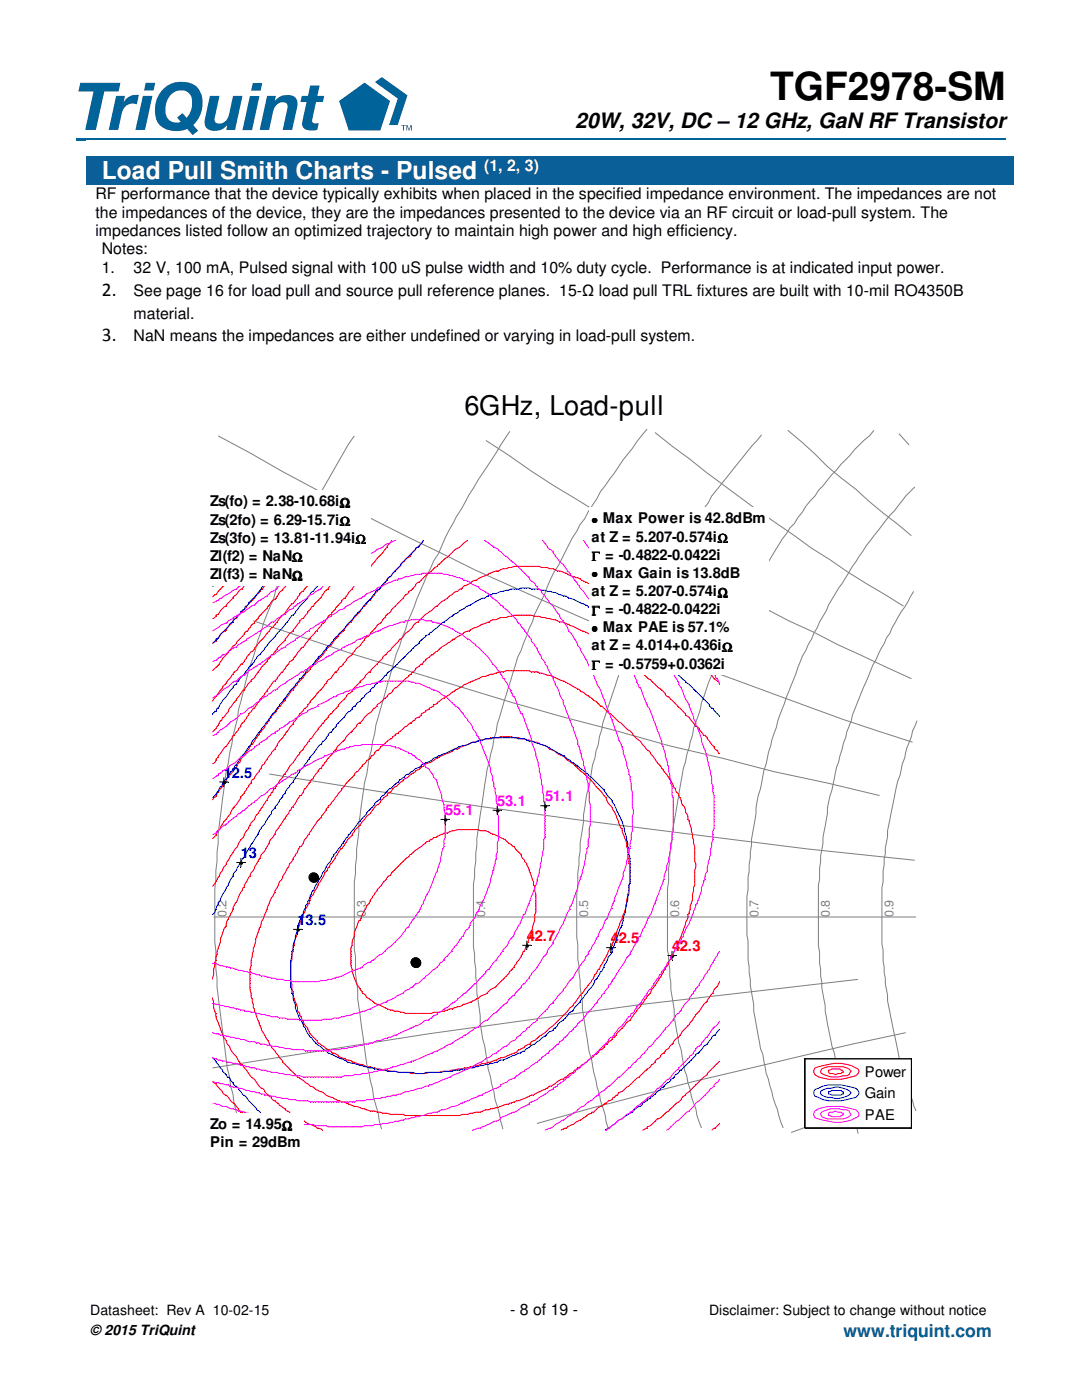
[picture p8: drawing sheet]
<svg xmlns="http://www.w3.org/2000/svg" width="216mm" height="279mm" viewBox="0 0 216 279" stroke-linecap="round" stroke-linejoin="round" font-family="sans-serif">
<defs><g id="words">
<text font-size="7.8" x="153.7" y="20">TGF2978-SM</text>
<text font-size="5.4" x="92.7" y="82.9">6GHz, Load-pull</text>
<text font-size="4.9" fill="#fff" x="20.3" y="35.8">Load Pull Smith Charts - Pulsed</text>
<text font-size="4.2" x="114.8" y="25.6">20W, 32V, DC – 12 GHz, GaN RF Transistor</text>
<g font-size="3.9">
<text x="20.3" y="59.1">2.</text>
<text x="20.3" y="68">3.</text>
</g>
<text font-size="3.5" fill="#00639a" x="168.3" y="266.7">www.triquint.com</text>
<text font-size="3.2" fill="#fff" x="96.6" y="34">(1, 2, 3)</text>
<g font-size="3.2">
<text x="19" y="39.8">RF performance that the device typically exhibits when placed in the specified impedance environment. The impedances are not</text>
<text x="19" y="43.5">the impedances of the device, they are the impedances presented to the device via an RF circuit or load-pull system. The</text>
<text x="19" y="47.1">impedances listed follow an optimized trajectory to maintain high power and high efficiency.</text>
<text x="20.3" y="50.8">Notes:</text>
<text x="20.3" y="54.4">1.</text>
<text x="26.7" y="59.1">See page 16 for load pull and source pull reference planes. 15-Ω load pull TRL fixtures are built with 10-mil RO4350B</text>
<text x="26.7" y="54.4">32 V, 100 mA, Pulsed signal with 100 uS pulse width and 10% duty cycle. Performance is at indicated input power.</text>
<text x="26.7" y="63.6">material.</text>
<text x="26.7" y="68">NaN means the impedances are either undefined or varying in load-pull system.</text>
<text x="101.8" y="262.5">- 8 of 19 -</text>
</g>
<g font-size="2.9">
<text x="42" y="101">Zs(fo) = 2.38-10.68iΩ</text>
<text x="42" y="104.7">Zs(2fo) = 6.29-15.7iΩ</text>
<text x="42" y="108.3">Zs(3fo) = 13.81-11.94iΩ</text>
<text x="42" y="111.9">Zl(f2) = NaNΩ</text>
<text x="118" y="108.1">at Z = 5.207-0.574iΩ</text>
<text x="42" y="115.5">Zl(f3) = NaNΩ</text>
<text x="118" y="119">at Z = 5.207-0.574iΩ</text>
<text x="118" y="129.8">at Z = 4.014+0.436iΩ</text>
<text x="172.6" y="214.9">Power</text>
<text x="172.6" y="219.2">Gain</text>
<text x="42" y="225.4">Zo = 14.95Ω</text>
<text x="172.6" y="223.5">PAE</text>
<text x="42" y="229">Pin = 29dBm</text>
</g>
<g font-size="2.9" fill="#00f">
<text x="44.7" y="155.2">12.5</text>
<text x="48.1" y="171.3">13</text>
<text x="59.4" y="184.6">13.5</text>
</g>
<g font-size="2.9" fill="#f0f">
<text x="99.2" y="160.8">53.1</text>
<text x="108.8" y="159.9">51.1</text>
<text x="88.8" y="162.6">55.1</text>
</g>
<g font-size="2.9" fill="#f00">
<text x="105.1" y="187.8">42.7</text>
<text x="121.9" y="188.2">42.5</text>
<text x="134.1" y="189.8">42.3</text>
</g>
<g font-size="2.8">
<text x="18" y="262.4">Datasheet: Rev A 10-02-15</text>
<text x="141.5" y="262.4">Disclaimer: Subject to change without notice</text>
<text x="18" y="266.5">© 2015 TriQuint</text>
</g>
<g font-size="2.7">
<text x="118" y="104.8">• Max Power is 42.8dBm</text>
<text x="118" y="112">Γ = -0.4822-0.0422i</text>
<text x="118" y="115.6">• Max Gain is 13.8dB</text>
<text x="118" y="122.9">Γ = -0.4822-0.0422i</text>
<text x="118" y="126.5">• Max PAE is 57.1%</text>
<text x="118" y="133.8">Γ = -0.5759+0.0362i</text>
</g>
<g font-size="2.5" fill="#808080">
<text x="45.2" y="183" transform="rotate(-90 45.2 183)">0.2</text>
<text x="73" y="183" transform="rotate(-90 73 183)">0.3</text>
<text x="96.8" y="183" transform="rotate(-90 96.8 183)">0.4</text>
<text x="117.4" y="183" transform="rotate(-90 117.4 183)">0.5</text>
<text x="135.5" y="183" transform="rotate(-90 135.5 183)">0.6</text>
<text x="151.4" y="183" transform="rotate(-90 151.4 183)">0.7</text>
<text x="165.6" y="183" transform="rotate(-90 165.6 183)">0.8</text>
<text x="178.3" y="183" transform="rotate(-90 178.3 183)">0.9</text>
</g>
</g></defs>
<g fill="#00639a">
<path d="M80.1 25h.8v.1h-.3v1h-.2v-1h-.3z" fill-rule="evenodd"/>
<path d="M81.1 25h.2l.3 .9 .3-.9h.2v1.1h-.1v-1l-.3 1h-.1l-.4-1v1h-.1z" fill-rule="evenodd"/>
<path d="M67.7 20.2l5-3.7 5.1 3.7-1.9 5.9h-6.3z" fill-rule="evenodd"/>
<path d="M74.8 16.4l1.4-1 5.1 3.6-1.9 6h-1.8l1.8-5.3z" fill-rule="evenodd"/>
<path d="M16 16.5h8l-.3 1.8h-2.9l-1.7 7.6h-2.1l1.7-7.6h-3.1z" fill-rule="evenodd"/>
<path d="M23.2 19.1h1.7l-.2 1.3 .4-.6a2.79 2.79 0 0 1 2.6-.8l-.4 1.8a2.22 2.22 0 0 0-3 1.9l-.7 3.2h-1.9z" fill-rule="evenodd"/>
<path d="M41.9 19.1h1.9l-1 4.5a.97 .97 0 0 0 .5 1 .97 .97 0 0 0 1 0 2.36 2.36 0 0 0 1.5-2.2l.7-3.3h1.9l-1.5 6.8h-1.8l.3-.9-.3 .2a2.94 2.94 0 0 1-4 .2 2.18 2.18 0 0 1-.2-1.6z" fill-rule="evenodd"/>
<path d="M53.3 19.1h1.8l-.3 1 .3-.2a2.93 2.93 0 0 1 4-.3 2.3 2.3 0 0 1 .2 1.7l-1 4.6h-1.9l1-4.5a1.06 1.06 0 0 0-.6-.9 1.06 1.06 0 0 0-1.2 .1 2.62 2.62 0 0 0-1.2 2.1l-.7 3.2h-1.9z" fill-rule="evenodd"/>
<path d="M29.1 16.5h1.9l-.4 1.6h-1.9z" fill-rule="evenodd"/>
<path d="M28.5 19.1h1.9l-1.5 6.8h-1.9z" fill-rule="evenodd"/>
<path d="M50.4 16.6h1.9l-.3 1.5h-1.9z" fill-rule="evenodd"/>
<path d="M49.9 19.2h1.9l-1.5 6.8h-1.9z" fill-rule="evenodd"/>
<path d="M32.5 17.9a5.1 5.1 0 0 1 7-.3 5.8 5.8 0 0 1-1 7.4l1 1.1-1 .9-1.1-1.3a5.3 5.3 0 0 1-5.7-.9 5.9 5.9 0 0 1 .8-6.9z" fill-rule="evenodd"/>
</g>
<path d="M34.3 18.7a2.34 2.34 0 0 1 2.4-.6 2.34 2.34 0 0 1 1.6 2 4.3 4.3 0 0 1-1.1 3.4l-.8-.9-1.1 .9 .8 .8a2.17 2.17 0 0 1-3.1-2.1 4.4 4.4 0 0 1 1.3-3.5z" fill-rule="evenodd" fill="#fff"/>
<g fill="#00639a">
<path d="M61.9 17.1h1.9l-.5 2h1.4l-.3 1.3h-1.3l-.8 3.5a.67 .67 0 0 0 .3 .7 .67 .67 0 0 0 .7 0h.3l-.3 1.3a2.94 2.94 0 0 1-2.8-.4l-.2-.9 .9-4.2h-1.3l.3-1.3h1.2z" fill-rule="evenodd"/>
<path d="M15.3 27.7h185.4v.5h-185.4z" fill-rule="evenodd"/>
<path d="M15.3 27.7h185.4v.5h-185.4z" fill-rule="evenodd"/>
</g>
<g fill="#fff">
<path d="M17.1 27.9h185.1v3.3h-185.1z"/>
<path d="M19 27.9h181.3v3.3h-181.3z"/>
</g>
<g fill="#0a5f98">
<path d="M17.1 31.2h185.1v5.7h-185.1z"/>
<path d="M19 31.2h181.3v5.7h-181.3z"/>
</g>
<g fill="none" stroke="#7f7f7f" stroke-width=".2">
<path d="M43.5 87l6.4 3.4a683.4 683.4 0 0 0 71.3 35.1l19.9 8.1 13.6 5a424.1 424.1 0 0 0 27.4 9.5M70.7 87l-2 3.2a128.8 128.8 0 0 0-6.8 12.6l-2.5 4.8-1.4 3.4-.9 1.6-2 5-.5 1.8-2 5-3.2 10.2-1.8 7-.2 1.8a109 109 0 0 0-2.7 14.2 105.4 105.4 0 0 0-1.4 14.3l-.4 5.4v10.7l.2 1.8a107.8 107.8 0 0 0 1.3 16.1l.9 7.2 .5 1.8 .2 1.8 .5 1.6 .2 1.8 1.4 5.2M97 87.9l13.6 9.1 9.2 5.6a391.5 391.5 0 0 0 23.4 13.6l14.2 7.7 5 2.3 4.8 2.5 14.7 6.7M101.7 86.1l-2.7 4.3a187.1 187.1 0 0 0-9.5 15.6l-2 4.6-.9 1.3-.7 1.6a94.8 94.8 0 0 0-5 12.2 117.1 117.1 0 0 0-4.5 14.3l-1.4 4.7-.9 5-.5 1.6-.4 3.2-.5 1.8-1.1 8.1v1.6l-.4 3.4-.3 5-.2 1.6v13.3l.2 1.6v3.4l.5 3.2v1.8l.7 5a89.3 89.3 0 0 0 2.2 12.9l.2 1.8 1 3.2 .2 1.6 .4 1.5M129.1 85.6l-4.7 6.2-1.8 2.7-2.8 3.6-3.1 5.4-.9 1.1-.7 1.4-.9 1.4-2.8 5.4a20.5 20.5 0 0 0-2.7 5.7l-2 4.1-.5 1.5-.6 1.4-1.6 4.3-.7 1.3-1.8 5.9a132.9 132.9 0 0 0-3.6 13.6l-.7 3-.9 6.1a82 82 0 0 0-1.4 12.2l-.4 4.5v12.5l.4 4.5 .2 4.8 .7 4.5a23.3 23.3 0 0 0 .9 6.1l.3 1.6a93.9 93.9 0 0 0 2.7 12l.7 2.9M130.7 86.3a497.4 497.4 0 0 0 27.8 20.6l3.4 2.5 7.3 4.8 11.1 6.8M152 86.8l-10 12.2-.7 1.4a31.9 31.9 0 0 0-4 5.8l-2.3 3.7-4.1 7.7a27.7 27.7 0 0 0-2.5 5.2l-1.3 2.5-1.2 2.7-.9 2.7-.6 1.4-1.8 5.4a64.4 64.4 0 0 0-3.2 11.1l-1.2 4.1-.6 4.3-.5 1.3-1.3 10v1.6l-.5 4.3v2.7l-.2 1.6v8.6l.2 1.3v3l.2 1.3a119.5 119.5 0 0 0 3.4 22.9l.9 4.1 .9 2.7 .3 1.6 .4 1.3M157.2 85.9l5.4 4.7 2.5 2.5 5.7 4.5 2.7 2.5 8.4 6.8M174.4 85.9l-.9 1.1a35 35 0 0 0-4.8 4.8l-2.7 2.9-1.8 2.3-.9 .9-.7 1.1-1.8 2-2.3 3.4-.9 .9-1.5 2.3-2.8 4.5-.9 1.2-1.3 2.5a23.6 23.6 0 0 0-2.5 4.7l-1.4 2.3-.4 1.3-.7 1.2-2.3 4.9-.9 2.5a58.9 58.9 0 0 0-3.6 10.2l-.9 2.5-.9 3.9a78.3 78.3 0 0 0-2.5 12l-.9 5.2v1.3l-.5 2.7v1.4l-.2 1.4v2.7l-.2 1.3v12.3l.2 1.1 .5 6.8 .6 4.1v1.3l.9 5.2 .5 1.4 .7 4.1 .4 1.1 .9 4.1 1 2.5 .2 1.3 .9 2.5M179.4 86.6l2 2.2M182.5 97.2a23.5 23.5 0 0 0-4 4.7l-.9 .9-1.6 2.1a107.4 107.4 0 0 0-8 11.5l-2.7 4.3-.4 1.2-1.4 2.2-1.6 3.4-1.8 3.4-2.2 5.9a107.5 107.5 0 0 0-6.2 20.6 14.1 14.1 0 0 0-.8 5l-1 5.2-.4 6.3-.2 1.2v2.5l-.3 1.3v7.7l.3 1.1v3.9l.2 2.5 .2 1.4v1.1l.7 3.8v1.4l1.3 7.5 .5 1.1 .2 1.4a69 69 0 0 0 2.8 9.7l.2 1.1 .9 2.5M182.3 118l-3.1 5.2-1.2 2.1-.4 1.1-.7 .9-2.7 5.4-1.8 4.3-2.3 5.7-.2 1.1-.9 2.3-.3 1.1-.4 1.2-.9 3.6-.5 1.1-.9 4.5a14.7 14.7 0 0 0-.9 4.8l-.9 4.8v1.1l-.5 2.5-.2 2.5v2.2l-.2 1.2v12l.2 1.3v2.3l.2 1.1v1.4l.3 1.1v1.1l.7 3.7v1.1l1.3 7 .5 1.4 .7 3.4 1.1 3.4 .9 3.6 1.8 4.5 .2 1.2"/>
<path d="M50.5 123.9a808.4 808.4 0 0 0 41.3 13.1l10.4 3.2 10.4 3 10.4 2.7 10.4 2.9 10.7 2.5 10.4 2.7 10.6 2.3 10.4 2.5M53.7 154.5a2064.3 2064.3 0 0 0 85.8 12.2l21.5 2.7 21.5 2.3M183 143.8l-.9 2.1-.2 1.1a13.6 13.6 0 0 0-1.4 4.3l-.5 1.1-.4 2.3-.7 2-1.8 9.1v1.1l-.4 2.3v1.1l-.5 3.4v2.3l-.2 1.1v11.3l.2 1.2v2.2l.5 3.4v1.2l.4 2.2v1.1l.7 3.5 1.8 8.8 .4 1.1 1.2 4.3 1.6 4.3M42.6 183h140.2M171.2 195.5l-43 4.9-42.8 5.9-43 6.8M178.5 219l-13.8 4.5-6.8 2.5M180.7 206.1l-10.6 2.3-10.7 2.5a894.2 894.2 0 0 0-52.3 13.3"/>
</g>
<path d="M42.4 111h.2" fill="none" stroke="#f00" stroke-width=".2"/>
<path d="M43.1 110.6l-.5 .4" fill="none" stroke="#f00" stroke-width=".2"/>
<path d="M43.1 110.3v.3" fill="none" stroke="#f00" stroke-width=".2"/>
<path d="M43.5 109.9l-.4 .4" fill="none" stroke="#f00" stroke-width=".2"/>
<path d="M43.8 109.6l-.3 .3" fill="none" stroke="#f00" stroke-width=".2"/>
<path d="M44 109.4l-.2 .2" fill="none" stroke="#f00" stroke-width=".2"/>
<path d="M44.2 109.2l-.2 .2" fill="none" stroke="#f00" stroke-width=".2"/>
<path d="M44.4 108.7l-.2 .5" fill="none" stroke="#f00" stroke-width=".2"/>
<path d="M44.7 108.5l-.3 .2" fill="none" stroke="#f00" stroke-width=".2"/>
<path d="M45.1 108.1l-.4 .4" fill="none" stroke="#f00" stroke-width=".2"/>
<path d="M45.3 107.8l-.2 .3" fill="none" stroke="#f00" stroke-width=".2"/>
<path d="M42.9 114.4l-.5 .7" fill="none" stroke="#f00" stroke-width=".2"/>
<path d="M42.9 114.4h.2" fill="none" stroke="#f00" stroke-width=".2"/>
<path d="M43.5 113.9l-.4 .5" fill="none" stroke="#f00" stroke-width=".2"/>
<path d="M44 113.3l-.5 .6" fill="none" stroke="#f00" stroke-width=".2"/>
<path d="M44.4 112.8l-.4 .5" fill="none" stroke="#f00" stroke-width=".2"/>
<path d="M44.7 112.6l-.3 .2" fill="none" stroke="#f00" stroke-width=".2"/>
<path d="M45.1 112.4l-.4 .2" fill="none" stroke="#f00" stroke-width=".2"/>
<path d="M45.1 112.1v.3" fill="none" stroke="#f00" stroke-width=".2"/>
<path d="M45.6 111.7l-.5 .4" fill="none" stroke="#f00" stroke-width=".2"/>
<path d="M45.8 111.4l-.2 .3" fill="none" stroke="#f00" stroke-width=".2"/>
<path d="M46 111l-.2 .4" fill="none" stroke="#f00" stroke-width=".2"/>
<path d="M46 111h.2" fill="none" stroke="#f00" stroke-width=".2"/>
<path d="M46.5 110.6l-.3 .4" fill="none" stroke="#f00" stroke-width=".2"/>
<path d="M46.7 110.3l-.2 .3" fill="none" stroke="#f00" stroke-width=".2"/>
<path d="M47.2 109.9l-.5 .4" fill="none" stroke="#f00" stroke-width=".2"/>
<path d="M47.2 109.6v.3" fill="none" stroke="#f00" stroke-width=".2"/>
<path d="M47.6 109.2l-.4 .4" fill="none" stroke="#f00" stroke-width=".2"/>
<path d="M47.6 109.2h.2" fill="none" stroke="#f00" stroke-width=".2"/>
<path d="M48.1 108.7l-.3 .5" fill="none" stroke="#f00" stroke-width=".2"/>
<path d="M48.3 108.5l-.2 .2" fill="none" stroke="#f00" stroke-width=".2"/>
<path d="M48.7 108.1l-.4 .4" fill="none" stroke="#f00" stroke-width=".2"/>
<path d="M48.7 107.8v.3" fill="none" stroke="#f00" stroke-width=".2"/>
<path d="M42.9 118.7l-.5 .4" fill="none" stroke="#f00" stroke-width=".2"/>
<path d="M42.9 118.7h.2" fill="none" stroke="#f00" stroke-width=".2"/>
<path d="M43.5 118l-.4 .7" fill="none" stroke="#f00" stroke-width=".2"/>
<path d="M44 117.6l-.5 .4" fill="none" stroke="#f00" stroke-width=".2"/>
<path d="M44.4 117.1l-.4 .5" fill="none" stroke="#f00" stroke-width=".2"/>
<path d="M44.7 116.9l-.3 .2" fill="none" stroke="#f00" stroke-width=".2"/>
<path d="M45.1 116.4l-.4 .5" fill="none" stroke="#f00" stroke-width=".2"/>
<path d="M45.1 116.2v.2" fill="none" stroke="#f00" stroke-width=".2"/>
<path d="M45.6 116l-.5 .2" fill="none" stroke="#f00" stroke-width=".2"/>
<path d="M45.8 115.8l-.2 .2" fill="none" stroke="#f00" stroke-width=".2"/>
<path d="M46 115.3l-.2 .5" fill="none" stroke="#f00" stroke-width=".2"/>
<path d="M46.2 115.1l-.2 .2" fill="none" stroke="#f00" stroke-width=".2"/>
<path d="M46.5 114.9l-.3 .2" fill="none" stroke="#f00" stroke-width=".2"/>
<path d="M46.9 114.4l-.4 .5" fill="none" stroke="#f00" stroke-width=".2"/>
<path d="M47.2 114.2l-.3 .2" fill="none" stroke="#f00" stroke-width=".2"/>
<path d="M47.4 113.9l-.2 .3" fill="none" stroke="#f00" stroke-width=".2"/>
<path d="M47.6 113.7l-.2 .2" fill="none" stroke="#f00" stroke-width=".2"/>
<path d="M47.8 113.3l-.2 .4" fill="none" stroke="#f00" stroke-width=".2"/>
<path d="M48.1 113l-.3 .3" fill="none" stroke="#f00" stroke-width=".2"/>
<path d="M48.5 112.6l-.4 .4" fill="none" stroke="#f00" stroke-width=".2"/>
<path d="M48.7 112.4l-.2 .2" fill="none" stroke="#f00" stroke-width=".2"/>
<path d="M49 112.1l-.3 .3" fill="none" stroke="#f00" stroke-width=".2"/>
<path d="M49.2 111.9l-.2 .2" fill="none" stroke="#f00" stroke-width=".2"/>
<path d="M49.4 111.4l-.2 .5" fill="none" stroke="#f00" stroke-width=".2"/>
<path d="M49.6 111.2l-.2 .2" fill="none" stroke="#f00" stroke-width=".2"/>
<path d="M49.9 111l-.3 .2" fill="none" stroke="#f00" stroke-width=".2"/>
<path d="M50.1 110.6l-.2 .4" fill="none" stroke="#f00" stroke-width=".2"/>
<path d="M50.3 110.3l-.2 .3" fill="none" stroke="#f00" stroke-width=".2"/>
<path d="M50.8 110.1l-.5 .2" fill="none" stroke="#f00" stroke-width=".2"/>
<path d="M51 109.6l-.2 .5" fill="none" stroke="#f00" stroke-width=".2"/>
<path d="M51.2 109.4l-.2 .2" fill="none" stroke="#f00" stroke-width=".2"/>
<path d="M51.5 109.2l-.3 .2" fill="none" stroke="#f00" stroke-width=".2"/>
<path d="M51.7 108.7l-.2 .5" fill="none" stroke="#f00" stroke-width=".2"/>
<path d="M51.9 108.5l-.2 .2" fill="none" stroke="#f00" stroke-width=".2"/>
<path d="M52.1 108.1l-.2 .4" fill="none" stroke="#f00" stroke-width=".2"/>
<path d="M52.4 107.8l-.3 .3" fill="none" stroke="#f00" stroke-width=".2"/>
<path d="M42.4 123.4h.2" fill="none" stroke="#f00" stroke-width=".2"/>
<path d="M43.1 123l-.5 .4" fill="none" stroke="#f00" stroke-width=".2"/>
<path d="M43.1 122.8v.2" fill="none" stroke="#f00" stroke-width=".2"/>
<path d="M43.5 122.6l-.4 .2" fill="none" stroke="#f00" stroke-width=".2"/>
<path d="M43.8 122.3l-.3 .3" fill="none" stroke="#f00" stroke-width=".2"/>
<path d="M44 121.9l-.2 .4" fill="none" stroke="#f00" stroke-width=".2"/>
<path d="M44.2 121.6l-.2 .3" fill="none" stroke="#f00" stroke-width=".2"/>
<path d="M44.4 121.4l-.2 .2" fill="none" stroke="#f00" stroke-width=".2"/>
<path d="M44.9 121l-.5 .4" fill="none" stroke="#f00" stroke-width=".2"/>
<path d="M44.9 121h.2" fill="none" stroke="#f00" stroke-width=".2"/>
<path d="M45.3 120.5l-.2 .5" fill="none" stroke="#f00" stroke-width=".2"/>
<path d="M45.6 120.3l-.3 .2" fill="none" stroke="#f00" stroke-width=".2"/>
<path d="M46 119.8l-.4 .5" fill="none" stroke="#f00" stroke-width=".2"/>
<path d="M46.5 119.4l-.5 .4" fill="none" stroke="#f00" stroke-width=".2"/>
<path d="M46.5 119.1v.3" fill="none" stroke="#f00" stroke-width=".2"/>
<path d="M47.2 118.7l-.7 .4" fill="none" stroke="#f00" stroke-width=".2"/>
<path d="M47.6 118l-.4 .7" fill="none" stroke="#f00" stroke-width=".2"/>
<path d="M48.1 117.6l-.5 .4" fill="none" stroke="#f00" stroke-width=".2"/>
<path d="M48.1 117.6h.2" fill="none" stroke="#f00" stroke-width=".2"/>
<path d="M48.7 116.9l-.4 .7" fill="none" stroke="#f00" stroke-width=".2"/>
<path d="M49.2 116.4l-.5 .5" fill="none" stroke="#f00" stroke-width=".2"/>
<path d="M49.2 116.2v.2" fill="none" stroke="#f00" stroke-width=".2"/>
<path d="M49.6 115.8l-.4 .4" fill="none" stroke="#f00" stroke-width=".2"/>
<path d="M49.6 115.8h.3" fill="none" stroke="#f00" stroke-width=".2"/>
<path d="M50.1 115.3l-.2 .5" fill="none" stroke="#f00" stroke-width=".2"/>
<path d="M50.3 115.1l-.2 .2" fill="none" stroke="#f00" stroke-width=".2"/>
<path d="M50.8 114.6l-.5 .5" fill="none" stroke="#f00" stroke-width=".2"/>
<path d="M50.8 114.4v.2" fill="none" stroke="#f00" stroke-width=".2"/>
<path d="M51.2 113.9l-.4 .5" fill="none" stroke="#f00" stroke-width=".2"/>
<path d="M51.7 113.5l-.5 .4" fill="none" stroke="#f00" stroke-width=".2"/>
<path d="M51.9 113.3l-.2 .2" fill="none" stroke="#f00" stroke-width=".2"/>
<path d="M52.1 112.8l-.2 .5" fill="none" stroke="#f00" stroke-width=".2"/>
<path d="M52.4 112.6l-.3 .2" fill="none" stroke="#f00" stroke-width=".2"/>
<path d="M52.8 112.1l-.4 .5" fill="none" stroke="#f00" stroke-width=".2"/>
<path d="M53.3 111.4l-.5 .7" fill="none" stroke="#f00" stroke-width=".2"/>
<path d="M53.7 111l-.4 .4" fill="none" stroke="#f00" stroke-width=".2"/>
<path d="M54.2 110.3l-.5 .7" fill="none" stroke="#f00" stroke-width=".2"/>
<path d="M54.8 109.6l-.6 .7" fill="none" stroke="#f00" stroke-width=".2"/>
<path d="M55.3 109.2l-.5 .4" fill="none" stroke="#f00" stroke-width=".2"/>
<path d="M55.3 109v.2" fill="none" stroke="#f00" stroke-width=".2"/>
<path d="M55.8 108.5l-.5 .5" fill="none" stroke="#f00" stroke-width=".2"/>
<path d="M55.8 108.3v.2" fill="none" stroke="#f00" stroke-width=".2"/>
<path d="M56.2 107.8l-.4 .5" fill="none" stroke="#f00" stroke-width=".2"/>
<path d="M42.6 128.2l-.2 .2" fill="none" stroke="#f00" stroke-width=".2"/>
<path d="M43.1 128l-.5 .2" fill="none" stroke="#f00" stroke-width=".2"/>
<path d="M43.3 127.5l-.2 .5" fill="none" stroke="#f00" stroke-width=".2"/>
<path d="M43.5 127.3l-.2 .2" fill="none" stroke="#f00" stroke-width=".2"/>
<path d="M43.8 127.1l-.3 .2" fill="none" stroke="#f00" stroke-width=".2"/>
<path d="M44 126.6l-.2 .5" fill="none" stroke="#f00" stroke-width=".2"/>
<path d="M44.2 126.4l-.2 .2" fill="none" stroke="#f00" stroke-width=".2"/>
<path d="M44.4 126.2l-.2 .2" fill="none" stroke="#f00" stroke-width=".2"/>
<path d="M44.9 125.9l-.5 .3" fill="none" stroke="#f00" stroke-width=".2"/>
<path d="M45.1 125.7l-.2 .2" fill="none" stroke="#f00" stroke-width=".2"/>
<path d="M45.3 125.3l-.2 .4" fill="none" stroke="#f00" stroke-width=".2"/>
<path d="M45.6 125l-.3 .3" fill="none" stroke="#f00" stroke-width=".2"/>
<path d="M46 124.6l-.4 .4" fill="none" stroke="#f00" stroke-width=".2"/>
<path d="M46.5 124.1l-.5 .5" fill="none" stroke="#f00" stroke-width=".2"/>
<path d="M46.5 123.9v.2" fill="none" stroke="#f00" stroke-width=".2"/>
<path d="M46.9 123.4l-.4 .5" fill="none" stroke="#f00" stroke-width=".2"/>
<path d="M46.9 123.4h.3" fill="none" stroke="#f00" stroke-width=".2"/>
<path d="M47.6 122.8l-.4 .6" fill="none" stroke="#f00" stroke-width=".2"/>
<path d="M48.1 122.3l-.5 .5" fill="none" stroke="#f00" stroke-width=".2"/>
<path d="M48.7 121.6l-.6 .7" fill="none" stroke="#f00" stroke-width=".2"/>
<path d="M49.2 121.2l-.5 .4" fill="none" stroke="#f00" stroke-width=".2"/>
<path d="M49.2 121v.2" fill="none" stroke="#f00" stroke-width=".2"/>
<path d="M49.6 120.5l-.4 .5" fill="none" stroke="#f00" stroke-width=".2"/>
<path d="M50.1 120.1l-.5 .4" fill="none" stroke="#f00" stroke-width=".2"/>
<path d="M50.3 119.8l-.2 .3" fill="none" stroke="#f00" stroke-width=".2"/>
<path d="M50.8 119.4l-.5 .4" fill="none" stroke="#f00" stroke-width=".2"/>
<path d="M51.2 118.7l-.4 .7" fill="none" stroke="#f00" stroke-width=".2"/>
<path d="M51.7 118.2l-.5 .5" fill="none" stroke="#f00" stroke-width=".2"/>
<path d="M51.9 118l-.2 .2" fill="none" stroke="#f00" stroke-width=".2"/>
<path d="M52.1 117.6l-.2 .4" fill="none" stroke="#f00" stroke-width=".2"/>
<path d="M52.1 117.6h.3" fill="none" stroke="#f00" stroke-width=".2"/>
<path d="M52.8 116.9l-.4 .7" fill="none" stroke="#f00" stroke-width=".2"/>
<path d="M53.3 116.4l-.5 .5" fill="none" stroke="#f00" stroke-width=".2"/>
<path d="M53.3 116.2v.2" fill="none" stroke="#f00" stroke-width=".2"/>
<path d="M53.7 115.8l-.4 .4" fill="none" stroke="#f00" stroke-width=".2"/>
<path d="M53.7 115.8h.3" fill="none" stroke="#f00" stroke-width=".2"/>
<path d="M54.2 115.1l-.2 .7" fill="none" stroke="#f00" stroke-width=".2"/>
<path d="M54.2 115.1h.2" fill="none" stroke="#f00" stroke-width=".2"/>
<path d="M54.8 114.6l-.4 .5" fill="none" stroke="#f00" stroke-width=".2"/>
<path d="M54.8 114.4v.2" fill="none" stroke="#f00" stroke-width=".2"/>
<path d="M55.3 113.9l-.5 .5" fill="none" stroke="#f00" stroke-width=".2"/>
<path d="M55.8 113.3l-.5 .6" fill="none" stroke="#f00" stroke-width=".2"/>
<path d="M56.2 112.6l-.4 .7" fill="none" stroke="#f00" stroke-width=".2"/>
<path d="M56.2 112.6h.2" fill="none" stroke="#f00" stroke-width=".2"/>
<path d="M56.9 112.1l-.5 .5" fill="none" stroke="#f00" stroke-width=".2"/>
<path d="M57.3 111.4l-.4 .7" fill="none" stroke="#f00" stroke-width=".2"/>
<path d="M57.8 111l-.5 .4" fill="none" stroke="#f00" stroke-width=".2"/>
<path d="M57.8 110.8v.2" fill="none" stroke="#f00" stroke-width=".2"/>
<path d="M58.3 110.3l-.5 .5" fill="none" stroke="#f00" stroke-width=".2"/>
<path d="M58.5 110.1l-.2 .2" fill="none" stroke="#f00" stroke-width=".2"/>
<path d="M58.7 109.6l-.2 .5" fill="none" stroke="#f00" stroke-width=".2"/>
<path d="M58.7 109.6h.2" fill="none" stroke="#f00" stroke-width=".2"/>
<path d="M59.2 109.2l-.3 .4" fill="none" stroke="#f00" stroke-width=".2"/>
<path d="M59.4 109l-.2 .2" fill="none" stroke="#f00" stroke-width=".2"/>
<path d="M59.6 108.5l-.2 .5" fill="none" stroke="#f00" stroke-width=".2"/>
<path d="M59.8 108.3l-.2 .2" fill="none" stroke="#f00" stroke-width=".2"/>
<path d="M60.3 107.8l-.5 .5" fill="none" stroke="#f00" stroke-width=".2"/>
<path d="M42.6 133.6l-.2 .3" fill="none" stroke="#f00" stroke-width=".2"/>
<path d="M43.1 133.2l-.5 .4" fill="none" stroke="#f00" stroke-width=".2"/>
<path d="M43.3 133l-.2 .2" fill="none" stroke="#f00" stroke-width=".2"/>
<path d="M43.5 132.7l-.2 .3" fill="none" stroke="#f00" stroke-width=".2"/>
<path d="M43.8 132.5l-.3 .2" fill="none" stroke="#f00" stroke-width=".2"/>
<path d="M44 132.1l-.2 .4" fill="none" stroke="#f00" stroke-width=".2"/>
<path d="M44.2 131.8l-.2 .3" fill="none" stroke="#f00" stroke-width=".2"/>
<path d="M44.4 131.4l-.2 .4" fill="none" stroke="#f00" stroke-width=".2"/>
<path d="M44.7 131.1l-.3 .3" fill="none" stroke="#f00" stroke-width=".2"/>
<path d="M45.1 130.7l-.4 .4" fill="none" stroke="#f00" stroke-width=".2"/>
<path d="M45.6 130.2l-.5 .5" fill="none" stroke="#f00" stroke-width=".2"/>
<path d="M45.6 130v.2" fill="none" stroke="#f00" stroke-width=".2"/>
<path d="M46 129.6l-.4 .4" fill="none" stroke="#f00" stroke-width=".2"/>
<path d="M46.2 129.3l-.2 .3" fill="none" stroke="#f00" stroke-width=".2"/>
<path d="M46.5 128.9l-.3 .4" fill="none" stroke="#f00" stroke-width=".2"/>
<path d="M46.5 128.9h.2" fill="none" stroke="#f00" stroke-width=".2"/>
<path d="M47.2 128.4l-.5 .5" fill="none" stroke="#f00" stroke-width=".2"/>
<path d="M47.2 128.2v.2" fill="none" stroke="#f00" stroke-width=".2"/>
<path d="M47.6 127.8l-.4 .4" fill="none" stroke="#f00" stroke-width=".2"/>
<path d="M47.8 127.5l-.2 .3" fill="none" stroke="#f00" stroke-width=".2"/>
<path d="M48.1 127.3l-.3 .2" fill="none" stroke="#f00" stroke-width=".2"/>
<path d="M48.3 127.1l-.2 .2" fill="none" stroke="#f00" stroke-width=".2"/>
<path d="M48.7 126.6l-.4 .5" fill="none" stroke="#f00" stroke-width=".2"/>
<path d="M48.7 126.4v.2" fill="none" stroke="#f00" stroke-width=".2"/>
<path d="M49.2 125.9l-.5 .5" fill="none" stroke="#f00" stroke-width=".2"/>
<path d="M49.2 125.9h.2" fill="none" stroke="#f00" stroke-width=".2"/>
<path d="M49.6 125.5l-.2 .4" fill="none" stroke="#f00" stroke-width=".2"/>
<path d="M49.9 125.3l-.3 .2" fill="none" stroke="#f00" stroke-width=".2"/>
<path d="M50.1 124.8l-.2 .5" fill="none" stroke="#f00" stroke-width=".2"/>
<path d="M50.3 124.6l-.2 .2" fill="none" stroke="#f00" stroke-width=".2"/>
<path d="M50.8 124.4l-.5 .2" fill="none" stroke="#f00" stroke-width=".2"/>
<path d="M50.8 124.1v.3" fill="none" stroke="#f00" stroke-width=".2"/>
<path d="M51.2 123.7l-.4 .4" fill="none" stroke="#f00" stroke-width=".2"/>
<path d="M51.5 123.4l-.3 .3" fill="none" stroke="#f00" stroke-width=".2"/>
<path d="M51.7 123l-.2 .4" fill="none" stroke="#f00" stroke-width=".2"/>
<path d="M51.9 122.8l-.2 .2" fill="none" stroke="#f00" stroke-width=".2"/>
<path d="M52.1 122.6l-.2 .2" fill="none" stroke="#f00" stroke-width=".2"/>
<path d="M52.4 122.3l-.3 .3" fill="none" stroke="#f00" stroke-width=".2"/>
<path d="M52.8 121.9l-.4 .4" fill="none" stroke="#f00" stroke-width=".2"/>
<path d="M53 121.6l-.2 .3" fill="none" stroke="#f00" stroke-width=".2"/>
<path d="M53.3 121.4l-.3 .2" fill="none" stroke="#f00" stroke-width=".2"/>
<path d="M53.5 121l-.2 .4" fill="none" stroke="#f00" stroke-width=".2"/>
<path d="M53.7 120.7l-.2 .3" fill="none" stroke="#f00" stroke-width=".2"/>
<path d="M54 120.5l-.3 .2" fill="none" stroke="#f00" stroke-width=".2"/>
<path d="M54.2 120.1l-.2 .4" fill="none" stroke="#f00" stroke-width=".2"/>
<path d="M54.4 119.8l-.2 .3" fill="none" stroke="#f00" stroke-width=".2"/>
<path d="M54.8 119.6l-.4 .2" fill="none" stroke="#f00" stroke-width=".2"/>
<path d="M55.1 119.4l-.3 .2" fill="none" stroke="#f00" stroke-width=".2"/>
<path d="M55.3 118.9l-.2 .5" fill="none" stroke="#f00" stroke-width=".2"/>
<path d="M55.5 118.7l-.2 .2" fill="none" stroke="#f00" stroke-width=".2"/>
<path d="M55.8 118.2l-.3 .5" fill="none" stroke="#f00" stroke-width=".2"/>
<path d="M56 118l-.2 .2" fill="none" stroke="#f00" stroke-width=".2"/>
<path d="M56.4 117.8l-.4 .2" fill="none" stroke="#f00" stroke-width=".2"/>
<path d="M56.4 117.6v.2" fill="none" stroke="#f00" stroke-width=".2"/>
<path d="M56.9 117.1l-.5 .5" fill="none" stroke="#f00" stroke-width=".2"/>
<path d="M57.1 116.9l-.2 .2" fill="none" stroke="#f00" stroke-width=".2"/>
<path d="M57.3 116.4l-.2 .5" fill="none" stroke="#f00" stroke-width=".2"/>
<path d="M57.6 116.2l-.3 .2" fill="none" stroke="#f00" stroke-width=".2"/>
<path d="M57.8 115.8l-.2 .4" fill="none" stroke="#f00" stroke-width=".2"/>
<path d="M57.8 115.8h.2" fill="none" stroke="#f00" stroke-width=".2"/>
<path d="M58.5 115.3l-.5 .5" fill="none" stroke="#f00" stroke-width=".2"/>
<path d="M58.5 115.1v.2" fill="none" stroke="#f00" stroke-width=".2"/>
<path d="M58.9 114.6l-.4 .5" fill="none" stroke="#f00" stroke-width=".2"/>
<path d="M58.9 114.4v.2" fill="none" stroke="#f00" stroke-width=".2"/>
<path d="M59.4 113.9l-.5 .5" fill="none" stroke="#f00" stroke-width=".2"/>
<path d="M59.8 113.3l-.4 .6" fill="none" stroke="#f00" stroke-width=".2"/>
<path d="M59.8 113.3h.3" fill="none" stroke="#f00" stroke-width=".2"/>
<path d="M60.5 112.8l-.4 .5" fill="none" stroke="#f00" stroke-width=".2"/>
<path d="M60.5 112.6v.2" fill="none" stroke="#f00" stroke-width=".2"/>
<path d="M61 112.1l-.5 .5" fill="none" stroke="#f00" stroke-width=".2"/>
<path d="M61.4 111.4l-.4 .7" fill="none" stroke="#f00" stroke-width=".2"/>
<path d="M61.9 111l-.5 .4" fill="none" stroke="#f00" stroke-width=".2"/>
<path d="M61.9 110.8v.2" fill="none" stroke="#f00" stroke-width=".2"/>
<path d="M62.3 110.3l-.4 .5" fill="none" stroke="#f00" stroke-width=".2"/>
<path d="M62.5 110.1l-.2 .2" fill="none" stroke="#f00" stroke-width=".2"/>
<path d="M62.8 109.6l-.3 .5" fill="none" stroke="#f00" stroke-width=".2"/>
<path d="M62.8 109.6h.2" fill="none" stroke="#f00" stroke-width=".2"/>
<path d="M63.5 109.2l-.5 .4" fill="none" stroke="#f00" stroke-width=".2"/>
<path d="M63.5 109v.2" fill="none" stroke="#f00" stroke-width=".2"/>
<path d="M63.9 108.5l-.4 .5" fill="none" stroke="#f00" stroke-width=".2"/>
<path d="M64.1 108.3l-.2 .2" fill="none" stroke="#f00" stroke-width=".2"/>
<path d="M64.4 107.8l-.3 .5" fill="none" stroke="#f00" stroke-width=".2"/>
<path d="M42.6 139.5l-.2 .5" fill="none" stroke="#f00" stroke-width=".2"/>
<path d="M43.1 139.1l-.5 .4" fill="none" stroke="#f00" stroke-width=".2"/>
<path d="M43.5 138.4l-.4 .7" fill="none" stroke="#f00" stroke-width=".2"/>
<path d="M44 137.7l-.5 .7" fill="none" stroke="#f00" stroke-width=".2"/>
<path d="M44.4 137.3l-.4 .4" fill="none" stroke="#f00" stroke-width=".2"/>
<path d="M44.4 137v.3" fill="none" stroke="#f00" stroke-width=".2"/>
<path d="M44.9 136.6l-.5 .4" fill="none" stroke="#f00" stroke-width=".2"/>
<path d="M45.1 136.4l-.2 .2" fill="none" stroke="#f00" stroke-width=".2"/>
<path d="M45.3 135.9l-.2 .5" fill="none" stroke="#f00" stroke-width=".2"/>
<path d="M45.6 135.7l-.3 .2" fill="none" stroke="#f00" stroke-width=".2"/>
<path d="M45.8 135.4l-.2 .3" fill="none" stroke="#f00" stroke-width=".2"/>
<path d="M46 135.2l-.2 .2" fill="none" stroke="#f00" stroke-width=".2"/>
<path d="M46.2 134.8l-.2 .4" fill="none" stroke="#f00" stroke-width=".2"/>
<path d="M46.5 134.6l-.3 .2" fill="none" stroke="#f00" stroke-width=".2"/>
<path d="M46.7 134.1l-.2 .5" fill="none" stroke="#f00" stroke-width=".2"/>
<path d="M47.2 133.9l-.5 .2" fill="none" stroke="#f00" stroke-width=".2"/>
<path d="M47.4 133.6l-.2 .3" fill="none" stroke="#f00" stroke-width=".2"/>
<path d="M47.6 133.2l-.2 .4" fill="none" stroke="#f00" stroke-width=".2"/>
<path d="M47.8 133l-.2 .2" fill="none" stroke="#f00" stroke-width=".2"/>
<path d="M48.1 132.5l-.3 .5" fill="none" stroke="#f00" stroke-width=".2"/>
<path d="M48.1 132.5h.2" fill="none" stroke="#f00" stroke-width=".2"/>
<path d="M48.7 132.1l-.4 .4" fill="none" stroke="#f00" stroke-width=".2"/>
<path d="M48.7 131.8v.3" fill="none" stroke="#f00" stroke-width=".2"/>
<path d="M49.2 131.4l-.5 .4" fill="none" stroke="#f00" stroke-width=".2"/>
<path d="M49.2 131.1v.3" fill="none" stroke="#f00" stroke-width=".2"/>
<path d="M49.6 130.7l-.4 .4" fill="none" stroke="#f00" stroke-width=".2"/>
<path d="M50.1 130l-.5 .7" fill="none" stroke="#f00" stroke-width=".2"/>
<path d="M50.1 130h.2" fill="none" stroke="#f00" stroke-width=".2"/>
<path d="M50.8 129.6l-.5 .4" fill="none" stroke="#f00" stroke-width=".2"/>
<path d="M50.8 129.3v.3" fill="none" stroke="#f00" stroke-width=".2"/>
<path d="M51.2 128.9l-.4 .4" fill="none" stroke="#f00" stroke-width=".2"/>
<path d="M51.7 128.2l-.5 .7" fill="none" stroke="#f00" stroke-width=".2"/>
<path d="M52.1 127.8l-.4 .4" fill="none" stroke="#f00" stroke-width=".2"/>
<path d="M52.4 127.5l-.3 .3" fill="none" stroke="#f00" stroke-width=".2"/>
<path d="M52.8 127.1l-.4 .4" fill="none" stroke="#f00" stroke-width=".2"/>
<path d="M53.3 126.4l-.5 .7" fill="none" stroke="#f00" stroke-width=".2"/>
<path d="M53.7 125.9l-.4 .5" fill="none" stroke="#f00" stroke-width=".2"/>
<path d="M54.2 125.3l-.5 .6" fill="none" stroke="#f00" stroke-width=".2"/>
<path d="M54.2 125.3h.2" fill="none" stroke="#f00" stroke-width=".2"/>
<path d="M54.8 124.6l-.4 .7" fill="none" stroke="#f00" stroke-width=".2"/>
<path d="M55.3 124.1l-.5 .5" fill="none" stroke="#f00" stroke-width=".2"/>
<path d="M55.8 123.4l-.5 .7" fill="none" stroke="#f00" stroke-width=".2"/>
<path d="M56.4 122.8l-.6 .6" fill="none" stroke="#f00" stroke-width=".2"/>
<path d="M56.9 122.3l-.5 .5" fill="none" stroke="#f00" stroke-width=".2"/>
<path d="M57.3 121.6l-.4 .7" fill="none" stroke="#f00" stroke-width=".2"/>
<path d="M57.8 121l-.5 .6" fill="none" stroke="#f00" stroke-width=".2"/>
<path d="M58.3 120.5l-.5 .5" fill="none" stroke="#f00" stroke-width=".2"/>
<path d="M58.3 120.5h.2" fill="none" stroke="#f00" stroke-width=".2"/>
<path d="M58.9 119.8l-.4 .7" fill="none" stroke="#f00" stroke-width=".2"/>
<path d="M59.4 119.4l-.5 .4" fill="none" stroke="#f00" stroke-width=".2"/>
<path d="M59.4 119.1v.3" fill="none" stroke="#f00" stroke-width=".2"/>
<path d="M59.8 118.7l-.4 .4" fill="none" stroke="#f00" stroke-width=".2"/>
<path d="M59.8 118.5v.2" fill="none" stroke="#f00" stroke-width=".2"/>
<path d="M60.3 118l-.5 .5" fill="none" stroke="#f00" stroke-width=".2"/>
<path d="M60.3 118h.2" fill="none" stroke="#f00" stroke-width=".2"/>
<path d="M60.7 117.6l-.2 .4" fill="none" stroke="#f00" stroke-width=".2"/>
<path d="M61 117.3l-.3 .3" fill="none" stroke="#f00" stroke-width=".2"/>
<path d="M61.4 116.9l-.4 .4" fill="none" stroke="#f00" stroke-width=".2"/>
<path d="M61.4 116.6v.3" fill="none" stroke="#f00" stroke-width=".2"/>
<path d="M61.9 116.2l-.5 .4" fill="none" stroke="#f00" stroke-width=".2"/>
<path d="M62.3 115.8l-.4 .4" fill="none" stroke="#f00" stroke-width=".2"/>
<path d="M62.5 115.5l-.2 .3" fill="none" stroke="#f00" stroke-width=".2"/>
<path d="M62.8 115.1l-.3 .4" fill="none" stroke="#f00" stroke-width=".2"/>
<path d="M63 114.9l-.2 .2" fill="none" stroke="#f00" stroke-width=".2"/>
<path d="M63.2 114.4l-.2 .5" fill="none" stroke="#f00" stroke-width=".2"/>
<path d="M63.5 114.2l-.3 .2" fill="none" stroke="#f00" stroke-width=".2"/>
<path d="M63.7 113.9l-.2 .3" fill="none" stroke="#f00" stroke-width=".2"/>
<path d="M64.1 113.7l-.4 .2" fill="none" stroke="#f00" stroke-width=".2"/>
<path d="M64.4 113.3l-.3 .4" fill="none" stroke="#f00" stroke-width=".2"/>
<path d="M64.6 113l-.2 .3" fill="none" stroke="#f00" stroke-width=".2"/>
<path d="M64.8 112.6l-.2 .4" fill="none" stroke="#f00" stroke-width=".2"/>
<path d="M65 112.4l-.2 .2" fill="none" stroke="#f00" stroke-width=".2"/>
<path d="M65.3 112.1l-.3 .3" fill="none" stroke="#f00" stroke-width=".2"/>
<path d="M65.5 111.7l-.2 .4" fill="none" stroke="#f00" stroke-width=".2"/>
<path d="M65.7 111.4l-.2 .3" fill="none" stroke="#f00" stroke-width=".2"/>
<path d="M66.2 111l-.5 .4" fill="none" stroke="#f00" stroke-width=".2"/>
<path d="M66.6 110.3l-.4 .7" fill="none" stroke="#f00" stroke-width=".2"/>
<path d="M67.1 109.9l-.5 .4" fill="none" stroke="#f00" stroke-width=".2"/>
<path d="M67.1 109.6v.3" fill="none" stroke="#f00" stroke-width=".2"/>
<path d="M67.5 109.2l-.4 .4" fill="none" stroke="#f00" stroke-width=".2"/>
<path d="M68 108.5l-.5 .7" fill="none" stroke="#f00" stroke-width=".2"/>
<path d="M68 108.5h.2" fill="none" stroke="#f00" stroke-width=".2"/>
<path d="M68.4 107.8l-.2 .7" fill="none" stroke="#f00" stroke-width=".2"/>
<path d="M42.9 145.6l-.5 .5" fill="none" stroke="#f00" stroke-width=".2"/>
<path d="M43.1 145.4l-.2 .2" fill="none" stroke="#f00" stroke-width=".2"/>
<path d="M43.3 145l-.2 .4" fill="none" stroke="#f00" stroke-width=".2"/>
<path d="M43.5 144.7l-.2 .3" fill="none" stroke="#f00" stroke-width=".2"/>
<path d="M43.8 144.3l-.3 .4" fill="none" stroke="#f00" stroke-width=".2"/>
<path d="M44 143.8l-.2 .5" fill="none" stroke="#f00" stroke-width=".2"/>
<path d="M44 143.8h.2" fill="none" stroke="#f00" stroke-width=".2"/>
<path d="M44.4 143.2l-.2 .6" fill="none" stroke="#f00" stroke-width=".2"/>
<path d="M44.4 143.2h.3" fill="none" stroke="#f00" stroke-width=".2"/>
<path d="M45.1 142.5l-.4 .7" fill="none" stroke="#f00" stroke-width=".2"/>
<path d="M45.6 142l-.5 .5" fill="none" stroke="#f00" stroke-width=".2"/>
<path d="M45.6 141.8v.2" fill="none" stroke="#f00" stroke-width=".2"/>
<path d="M45.8 141.3l-.2 .5" fill="none" stroke="#f00" stroke-width=".2"/>
<path d="M46 141.1l-.2 .2" fill="none" stroke="#f00" stroke-width=".2"/>
<path d="M46.2 140.9l-.2 .2" fill="none" stroke="#f00" stroke-width=".2"/>
<path d="M46.5 140.4l-.3 .5" fill="none" stroke="#f00" stroke-width=".2"/>
<path d="M46.7 140.2l-.2 .2" fill="none" stroke="#f00" stroke-width=".2"/>
<path d="M47.2 139.8l-.5 .4" fill="none" stroke="#f00" stroke-width=".2"/>
<path d="M47.2 139.5v.3" fill="none" stroke="#f00" stroke-width=".2"/>
<path d="M47.6 139.1l-.4 .4" fill="none" stroke="#f00" stroke-width=".2"/>
<path d="M48.1 138.4l-.5 .7" fill="none" stroke="#f00" stroke-width=".2"/>
<path d="M48.5 137.7l-.4 .7" fill="none" stroke="#f00" stroke-width=".2"/>
<path d="M48.5 137.7h.2" fill="none" stroke="#f00" stroke-width=".2"/>
<path d="M49 137.3l-.3 .4" fill="none" stroke="#f00" stroke-width=".2"/>
<path d="M49.2 137l-.2 .3" fill="none" stroke="#f00" stroke-width=".2"/>
<path d="M49.4 136.6l-.2 .4" fill="none" stroke="#f00" stroke-width=".2"/>
<path d="M49.6 136.4l-.2 .2" fill="none" stroke="#f00" stroke-width=".2"/>
<path d="M50.1 135.9l-.5 .5" fill="none" stroke="#f00" stroke-width=".2"/>
<path d="M50.1 135.7v.2" fill="none" stroke="#f00" stroke-width=".2"/>
<path d="M50.5 135.4l-.4 .3" fill="none" stroke="#f00" stroke-width=".2"/>
<path d="M50.8 135.2l-.3 .2" fill="none" stroke="#f00" stroke-width=".2"/>
<path d="M51 134.8l-.2 .4" fill="none" stroke="#f00" stroke-width=".2"/>
<path d="M51.2 134.6l-.2 .2" fill="none" stroke="#f00" stroke-width=".2"/>
<path d="M51.5 134.1l-.3 .5" fill="none" stroke="#f00" stroke-width=".2"/>
<path d="M51.7 133.9l-.2 .2" fill="none" stroke="#f00" stroke-width=".2"/>
<path d="M51.9 133.6l-.2 .3" fill="none" stroke="#f00" stroke-width=".2"/>
<path d="M52.1 133.2l-.2 .4" fill="none" stroke="#f00" stroke-width=".2"/>
<path d="M52.4 133l-.3 .2" fill="none" stroke="#f00" stroke-width=".2"/>
<path d="M52.8 132.5l-.4 .5" fill="none" stroke="#f00" stroke-width=".2"/>
<path d="M53.3 132.1l-.5 .4" fill="none" stroke="#f00" stroke-width=".2"/>
<path d="M53.3 131.8v.3" fill="none" stroke="#f00" stroke-width=".2"/>
<path d="M53.7 131.4l-.4 .4" fill="none" stroke="#f00" stroke-width=".2"/>
<path d="M54 131.1l-.3 .3" fill="none" stroke="#f00" stroke-width=".2"/>
<path d="M54.2 130.7l-.2 .4" fill="none" stroke="#f00" stroke-width=".2"/>
<path d="M54.2 130.7h.2" fill="none" stroke="#f00" stroke-width=".2"/>
<path d="M54.8 130l-.4 .7" fill="none" stroke="#f00" stroke-width=".2"/>
<path d="M55.3 129.6l-.5 .4" fill="none" stroke="#f00" stroke-width=".2"/>
<path d="M55.3 129.3v.3" fill="none" stroke="#f00" stroke-width=".2"/>
<path d="M55.8 128.9l-.5 .4" fill="none" stroke="#f00" stroke-width=".2"/>
<path d="M56.4 128.2l-.6 .7" fill="none" stroke="#f00" stroke-width=".2"/>
<path d="M56.9 127.8l-.5 .4" fill="none" stroke="#f00" stroke-width=".2"/>
<path d="M56.9 127.5v.3" fill="none" stroke="#f00" stroke-width=".2"/>
<path d="M57.3 127.1l-.4 .4" fill="none" stroke="#f00" stroke-width=".2"/>
<path d="M57.8 126.4l-.5 .7" fill="none" stroke="#f00" stroke-width=".2"/>
<path d="M58.5 125.9l-.7 .5" fill="none" stroke="#f00" stroke-width=".2"/>
<path d="M58.5 125.7v.2" fill="none" stroke="#f00" stroke-width=".2"/>
<path d="M58.9 125.3l-.4 .4" fill="none" stroke="#f00" stroke-width=".2"/>
<path d="M59.4 124.6l-.5 .7" fill="none" stroke="#f00" stroke-width=".2"/>
<path d="M59.8 124.1l-.4 .5" fill="none" stroke="#f00" stroke-width=".2"/>
<path d="M59.8 123.9v.2" fill="none" stroke="#f00" stroke-width=".2"/>
<path d="M60.3 123.4l-.5 .5" fill="none" stroke="#f00" stroke-width=".2"/>
<path d="M60.3 123.4h.2" fill="none" stroke="#f00" stroke-width=".2"/>
<path d="M61 122.8l-.5 .6" fill="none" stroke="#f00" stroke-width=".2"/>
<path d="M61.4 122.3l-.4 .5" fill="none" stroke="#f00" stroke-width=".2"/>
<path d="M61.4 122.1v.2" fill="none" stroke="#f00" stroke-width=".2"/>
<path d="M61.9 121.6l-.5 .5" fill="none" stroke="#f00" stroke-width=".2"/>
<path d="M62.3 121l-.4 .6" fill="none" stroke="#f00" stroke-width=".2"/>
<path d="M62.3 121h.2" fill="none" stroke="#f00" stroke-width=".2"/>
<path d="M62.8 120.5l-.3 .5" fill="none" stroke="#f00" stroke-width=".2"/>
<path d="M63 120.3l-.2 .2" fill="none" stroke="#f00" stroke-width=".2"/>
<path d="M63.5 119.8l-.5 .5" fill="none" stroke="#f00" stroke-width=".2"/>
<path d="M63.9 119.4l-.4 .4" fill="none" stroke="#f00" stroke-width=".2"/>
<path d="M64.1 119.1l-.2 .3" fill="none" stroke="#f00" stroke-width=".2"/>
<path d="M64.4 118.7l-.3 .4" fill="none" stroke="#f00" stroke-width=".2"/>
<path d="M64.6 118.5l-.2 .2" fill="none" stroke="#f00" stroke-width=".2"/>
<path d="M64.8 118l-.2 .5" fill="none" stroke="#f00" stroke-width=".2"/>
<path d="M65 117.8l-.2 .2" fill="none" stroke="#f00" stroke-width=".2"/>
<path d="M65.5 117.6l-.5 .2" fill="none" stroke="#f00" stroke-width=".2"/>
<path d="M65.5 117.3v.3" fill="none" stroke="#f00" stroke-width=".2"/>
<path d="M66 116.9l-.5 .4" fill="none" stroke="#f00" stroke-width=".2"/>
<path d="M66.2 116.6l-.2 .3" fill="none" stroke="#f00" stroke-width=".2"/>
<path d="M66.4 116.2l-.2 .4" fill="none" stroke="#f00" stroke-width=".2"/>
<path d="M66.6 116l-.2 .2" fill="none" stroke="#f00" stroke-width=".2"/>
<path d="M66.8 115.8l-.2 .2" fill="none" stroke="#f00" stroke-width=".2"/>
<path d="M67.1 115.3l-.3 .5" fill="none" stroke="#f00" stroke-width=".2"/>
<path d="M67.3 115.1l-.2 .2" fill="none" stroke="#f00" stroke-width=".2"/>
<path d="M67.5 114.9l-.2 .2" fill="none" stroke="#f00" stroke-width=".2"/>
<path d="M67.8 114.4l-.3 .5" fill="none" stroke="#f00" stroke-width=".2"/>
<path d="M68.2 114.2l-.4 .2" fill="none" stroke="#f00" stroke-width=".2"/>
<path d="M68.4 113.9l-.2 .3" fill="none" stroke="#f00" stroke-width=".2"/>
<path d="M68.7 113.5l-.3 .4" fill="none" stroke="#f00" stroke-width=".2"/>
<path d="M68.9 113.3l-.2 .2" fill="none" stroke="#f00" stroke-width=".2"/>
<path d="M69.1 112.8l-.2 .5" fill="none" stroke="#f00" stroke-width=".2"/>
<path d="M69.3 112.6l-.2 .2" fill="none" stroke="#f00" stroke-width=".2"/>
<path d="M69.6 112.1l-.3 .5" fill="none" stroke="#f00" stroke-width=".2"/>
<path d="M69.6 112.1h.2" fill="none" stroke="#f00" stroke-width=".2"/>
<path d="M70.3 111.7l-.5 .4" fill="none" stroke="#f00" stroke-width=".2"/>
<path d="M70.3 111.4v.3" fill="none" stroke="#f00" stroke-width=".2"/>
<path d="M70.7 111l-.4 .4" fill="none" stroke="#f00" stroke-width=".2"/>
<path d="M71.2 110.3l-.5 .7" fill="none" stroke="#f00" stroke-width=".2"/>
<path d="M71.6 109.6l-.4 .7" fill="none" stroke="#f00" stroke-width=".2"/>
<path d="M71.6 109.6h.2" fill="none" stroke="#f00" stroke-width=".2"/>
<path d="M72.1 109.2l-.3 .4" fill="none" stroke="#f00" stroke-width=".2"/>
<path d="M72.3 109l-.2 .2" fill="none" stroke="#f00" stroke-width=".2"/>
<path d="M72.5 108.5l-.2 .5" fill="none" stroke="#f00" stroke-width=".2"/>
<path d="M72.7 108.3l-.2 .2" fill="none" stroke="#f00" stroke-width=".2"/>
<path d="M73 107.8l-.3 .5" fill="none" stroke="#f00" stroke-width=".2"/>
<path d="M42.9 152.2l-.5 .2" fill="none" stroke="#f00" stroke-width=".2"/>
<path d="M43.1 151.8l-.2 .4" fill="none" stroke="#f00" stroke-width=".2"/>
<path d="M43.1 151.5v.3" fill="none" stroke="#f00" stroke-width=".2"/>
<path d="M43.5 151.1l-.4 .4" fill="none" stroke="#f00" stroke-width=".2"/>
<path d="M43.5 150.9v.2" fill="none" stroke="#f00" stroke-width=".2"/>
<path d="M44 150.4l-.5 .5" fill="none" stroke="#f00" stroke-width=".2"/>
<path d="M44.4 149.7l-.4 .7" fill="none" stroke="#f00" stroke-width=".2"/>
<path d="M44.9 149l-.5 .7" fill="none" stroke="#f00" stroke-width=".2"/>
<path d="M44.9 149h.2" fill="none" stroke="#f00" stroke-width=".2"/>
<path d="M45.3 148.6l-.2 .4" fill="none" stroke="#f00" stroke-width=".2"/>
<path d="M45.6 148.4l-.3 .2" fill="none" stroke="#f00" stroke-width=".2"/>
<path d="M45.8 147.9l-.2 .5" fill="none" stroke="#f00" stroke-width=".2"/>
<path d="M46 147.7l-.2 .2" fill="none" stroke="#f00" stroke-width=".2"/>
<path d="M46.2 147.4l-.2 .3" fill="none" stroke="#f00" stroke-width=".2"/>
<path d="M46.5 146.8l-.3 .6" fill="none" stroke="#f00" stroke-width=".2"/>
<path d="M46.5 146.8h.2" fill="none" stroke="#f00" stroke-width=".2"/>
<path d="M47.2 146.1l-.5 .7" fill="none" stroke="#f00" stroke-width=".2"/>
<path d="M47.6 145.6l-.4 .5" fill="none" stroke="#f00" stroke-width=".2"/>
<path d="M47.6 145.4v.2" fill="none" stroke="#f00" stroke-width=".2"/>
<path d="M48.1 145l-.5 .4" fill="none" stroke="#f00" stroke-width=".2"/>
<path d="M48.1 144.7v.3" fill="none" stroke="#f00" stroke-width=".2"/>
<path d="M48.3 144.3l-.2 .4" fill="none" stroke="#f00" stroke-width=".2"/>
<path d="M48.7 144.1l-.4 .2" fill="none" stroke="#f00" stroke-width=".2"/>
<path d="M48.7 143.8v.3" fill="none" stroke="#f00" stroke-width=".2"/>
<path d="M49.2 143.4l-.5 .4" fill="none" stroke="#f00" stroke-width=".2"/>
<path d="M49.2 143.2v.2" fill="none" stroke="#f00" stroke-width=".2"/>
<path d="M49.6 142.7l-.4 .5" fill="none" stroke="#f00" stroke-width=".2"/>
<path d="M49.6 142.5v.2" fill="none" stroke="#f00" stroke-width=".2"/>
<path d="M50.1 142l-.5 .5" fill="none" stroke="#f00" stroke-width=".2"/>
<path d="M50.5 141.3l-.4 .7" fill="none" stroke="#f00" stroke-width=".2"/>
<path d="M50.5 141.3h.3" fill="none" stroke="#f00" stroke-width=".2"/>
<path d="M51 140.9l-.2 .4" fill="none" stroke="#f00" stroke-width=".2"/>
<path d="M51.2 140.7l-.2 .2" fill="none" stroke="#f00" stroke-width=".2"/>
<path d="M51.5 140.2l-.3 .5" fill="none" stroke="#f00" stroke-width=".2"/>
<path d="M51.7 140l-.2 .2" fill="none" stroke="#f00" stroke-width=".2"/>
<path d="M51.9 139.5l-.2 .5" fill="none" stroke="#f00" stroke-width=".2"/>
<path d="M52.1 139.3l-.2 .2" fill="none" stroke="#f00" stroke-width=".2"/>
<path d="M52.4 139.1l-.3 .2" fill="none" stroke="#f00" stroke-width=".2"/>
<path d="M52.8 138.6l-.4 .5" fill="none" stroke="#f00" stroke-width=".2"/>
<path d="M52.8 138.4v.2" fill="none" stroke="#f00" stroke-width=".2"/>
<path d="M53.3 137.9l-.5 .5" fill="none" stroke="#f00" stroke-width=".2"/>
<path d="M53.3 137.7v.2" fill="none" stroke="#f00" stroke-width=".2"/>
<path d="M53.7 137.3l-.4 .4" fill="none" stroke="#f00" stroke-width=".2"/>
<path d="M54.2 136.6l-.5 .7" fill="none" stroke="#f00" stroke-width=".2"/>
<path d="M54.6 135.9l-.4 .7" fill="none" stroke="#f00" stroke-width=".2"/>
<path d="M54.6 135.9h.2" fill="none" stroke="#f00" stroke-width=".2"/>
<path d="M55.3 135.4l-.5 .5" fill="none" stroke="#f00" stroke-width=".2"/>
<path d="M55.3 135.2v.2" fill="none" stroke="#f00" stroke-width=".2"/>
<path d="M55.8 134.8l-.5 .4" fill="none" stroke="#f00" stroke-width=".2"/>
<path d="M56.2 134.1l-.4 .7" fill="none" stroke="#f00" stroke-width=".2"/>
<path d="M56.2 134.1h.2" fill="none" stroke="#f00" stroke-width=".2"/>
<path d="M56.7 133.6l-.3 .5" fill="none" stroke="#f00" stroke-width=".2"/>
<path d="M56.9 133.4l-.2 .2" fill="none" stroke="#f00" stroke-width=".2"/>
<path d="M57.1 133l-.2 .4" fill="none" stroke="#f00" stroke-width=".2"/>
<path d="M57.3 132.7l-.2 .3" fill="none" stroke="#f00" stroke-width=".2"/>
<path d="M57.6 132.5l-.3 .2" fill="none" stroke="#f00" stroke-width=".2"/>
<path d="M57.8 132.1l-.2 .4" fill="none" stroke="#f00" stroke-width=".2"/>
<path d="M58.3 131.8l-.5 .3" fill="none" stroke="#f00" stroke-width=".2"/>
<path d="M58.5 131.6l-.2 .2" fill="none" stroke="#f00" stroke-width=".2"/>
<path d="M58.7 131.1l-.2 .5" fill="none" stroke="#f00" stroke-width=".2"/>
<path d="M58.9 130.9l-.2 .2" fill="none" stroke="#f00" stroke-width=".2"/>
<path d="M59.2 130.7l-.3 .2" fill="none" stroke="#f00" stroke-width=".2"/>
<path d="M59.4 130.2l-.2 .5" fill="none" stroke="#f00" stroke-width=".2"/>
<path d="M59.6 130l-.2 .2" fill="none" stroke="#f00" stroke-width=".2"/>
<path d="M59.8 129.8l-.2 .2" fill="none" stroke="#f00" stroke-width=".2"/>
<path d="M60.1 129.3l-.3 .5" fill="none" stroke="#f00" stroke-width=".2"/>
<path d="M60.5 129.1l-.4 .2" fill="none" stroke="#f00" stroke-width=".2"/>
<path d="M60.7 128.9l-.2 .2" fill="none" stroke="#f00" stroke-width=".2"/>
<path d="M61 128.4l-.3 .5" fill="none" stroke="#f00" stroke-width=".2"/>
<path d="M61.2 128.2l-.2 .2" fill="none" stroke="#f00" stroke-width=".2"/>
<path d="M61.4 128l-.2 .2" fill="none" stroke="#f00" stroke-width=".2"/>
<path d="M61.6 127.5l-.2 .5" fill="none" stroke="#f00" stroke-width=".2"/>
<path d="M61.9 127.3l-.3 .2" fill="none" stroke="#f00" stroke-width=".2"/>
<path d="M62.1 127.1l-.2 .2" fill="none" stroke="#f00" stroke-width=".2"/>
<path d="M62.5 126.6l-.4 .5" fill="none" stroke="#f00" stroke-width=".2"/>
<path d="M62.8 126.4l-.3 .2" fill="none" stroke="#f00" stroke-width=".2"/>
<path d="M63 125.9l-.2 .5" fill="none" stroke="#f00" stroke-width=".2"/>
<path d="M63 125.9h.2" fill="none" stroke="#f00" stroke-width=".2"/>
<path d="M63.5 125.5l-.3 .4" fill="none" stroke="#f00" stroke-width=".2"/>
<path d="M63.7 125.3l-.2 .2" fill="none" stroke="#f00" stroke-width=".2"/>
<path d="M64.1 124.8l-.4 .5" fill="none" stroke="#f00" stroke-width=".2"/>
<path d="M64.1 124.6v.2" fill="none" stroke="#f00" stroke-width=".2"/>
<path d="M64.6 124.4l-.5 .2" fill="none" stroke="#f00" stroke-width=".2"/>
<path d="M64.8 124.1l-.2 .3" fill="none" stroke="#f00" stroke-width=".2"/>
<path d="M65 123.7l-.2 .4" fill="none" stroke="#f00" stroke-width=".2"/>
<path d="M65.3 123.4l-.3 .3" fill="none" stroke="#f00" stroke-width=".2"/>
<path d="M65.5 123l-.2 .4" fill="none" stroke="#f00" stroke-width=".2"/>
<path d="M65.7 122.8l-.2 .2" fill="none" stroke="#f00" stroke-width=".2"/>
<path d="M66.2 122.6l-.5 .2" fill="none" stroke="#f00" stroke-width=".2"/>
<path d="M66.2 122.3v.3" fill="none" stroke="#f00" stroke-width=".2"/>
<path d="M66.6 121.9l-.4 .4" fill="none" stroke="#f00" stroke-width=".2"/>
<path d="M66.8 121.6l-.2 .3" fill="none" stroke="#f00" stroke-width=".2"/>
<path d="M67.1 121.2l-.3 .4" fill="none" stroke="#f00" stroke-width=".2"/>
<path d="M67.3 121l-.2 .2" fill="none" stroke="#f00" stroke-width=".2"/>
<path d="M67.5 120.7l-.2 .3" fill="none" stroke="#f00" stroke-width=".2"/>
<path d="M67.8 120.5l-.3 .2" fill="none" stroke="#f00" stroke-width=".2"/>
<path d="M68.2 120.1l-.4 .4" fill="none" stroke="#f00" stroke-width=".2"/>
<path d="M68.2 119.8v.3" fill="none" stroke="#f00" stroke-width=".2"/>
<path d="M68.7 119.4l-.5 .4" fill="none" stroke="#f00" stroke-width=".2"/>
<path d="M68.7 119.4h.2" fill="none" stroke="#f00" stroke-width=".2"/>
<path d="M69.1 118.9l-.2 .5" fill="none" stroke="#f00" stroke-width=".2"/>
<path d="M69.3 118.7l-.2 .2" fill="none" stroke="#f00" stroke-width=".2"/>
<path d="M69.6 118.2l-.3 .5" fill="none" stroke="#f00" stroke-width=".2"/>
<path d="M69.8 118l-.2 .2" fill="none" stroke="#f00" stroke-width=".2"/>
<path d="M70.3 117.6l-.5 .4" fill="none" stroke="#f00" stroke-width=".2"/>
<path d="M70.7 116.9l-.4 .7" fill="none" stroke="#f00" stroke-width=".2"/>
<path d="M71.2 116.4l-.5 .5" fill="none" stroke="#f00" stroke-width=".2"/>
<path d="M71.4 116.2l-.2 .2" fill="none" stroke="#f00" stroke-width=".2"/>
<path d="M71.8 115.8l-.4 .4" fill="none" stroke="#f00" stroke-width=".2"/>
<path d="M72.3 115.1l-.5 .7" fill="none" stroke="#f00" stroke-width=".2"/>
<path d="M72.7 114.6l-.4 .5" fill="none" stroke="#f00" stroke-width=".2"/>
<path d="M72.7 114.4v.2" fill="none" stroke="#f00" stroke-width=".2"/>
<path d="M73.2 113.9l-.5 .5" fill="none" stroke="#f00" stroke-width=".2"/>
<path d="M73.9 113.3l-.7 .6" fill="none" stroke="#f00" stroke-width=".2"/>
<path d="M74.3 112.6l-.4 .7" fill="none" stroke="#f00" stroke-width=".2"/>
<path d="M74.8 112.1l-.5 .5" fill="none" stroke="#f00" stroke-width=".2"/>
<path d="M75.2 111.4l-.4 .7" fill="none" stroke="#f00" stroke-width=".2"/>
<path d="M75.7 111l-.5 .4" fill="none" stroke="#f00" stroke-width=".2"/>
<path d="M75.9 110.8l-.2 .2" fill="none" stroke="#f00" stroke-width=".2"/>
<path d="M76.4 110.3l-.5 .5" fill="none" stroke="#f00" stroke-width=".2"/>
<path d="M76.8 109.6l-.4 .7" fill="none" stroke="#f00" stroke-width=".2"/>
<path d="M77.3 109.2l-.5 .4" fill="none" stroke="#f00" stroke-width=".2"/>
<path d="M77.3 109v.2" fill="none" stroke="#f00" stroke-width=".2"/>
<path d="M77.7 108.5l-.4 .5" fill="none" stroke="#f00" stroke-width=".2"/>
<path d="M77.9 108.3l-.2 .2" fill="none" stroke="#f00" stroke-width=".2"/>
<path d="M78.2 107.8l-.3 .5" fill="none" stroke="#f00" stroke-width=".2"/>
<path d="M142.9 107.8l.3 .3" fill="none" stroke="#f00" stroke-width=".2"/>
<path d="M143.2 108.1l.4 .4" fill="none" stroke="#f00" stroke-width=".2"/>
<path d="M42.6 159.2l-.2 .5" fill="none" stroke="#f00" stroke-width=".2"/>
<path d="M43.1 159l-.5 .2" fill="none" stroke="#f00" stroke-width=".2"/>
<path d="M43.1 158.8v.2" fill="none" stroke="#f00" stroke-width=".2"/>
<path d="M43.5 158.1l-.4 .7" fill="none" stroke="#f00" stroke-width=".2"/>
<path d="M44 157.4l-.5 .7" fill="none" stroke="#f00" stroke-width=".2"/>
<path d="M44.4 157l-.4 .4" fill="none" stroke="#f00" stroke-width=".2"/>
<path d="M44.4 156.7v.3" fill="none" stroke="#f00" stroke-width=".2"/>
<path d="M44.9 156.3l-.5 .4" fill="none" stroke="#f00" stroke-width=".2"/>
<path d="M45.1 156.1l-.2 .2" fill="none" stroke="#f00" stroke-width=".2"/>
<path d="M45.1 155.6v.5" fill="none" stroke="#f00" stroke-width=".2"/>
<path d="M45.6 155.2l-.5 .4" fill="none" stroke="#f00" stroke-width=".2"/>
<path d="M46 154.5l-.4 .7" fill="none" stroke="#f00" stroke-width=".2"/>
<path d="M46.5 154l-.5 .5" fill="none" stroke="#f00" stroke-width=".2"/>
<path d="M46.5 153.8v.2" fill="none" stroke="#f00" stroke-width=".2"/>
<path d="M46.9 153.3l-.4 .5" fill="none" stroke="#f00" stroke-width=".2"/>
<path d="M47.2 153.1l-.3 .2" fill="none" stroke="#f00" stroke-width=".2"/>
<path d="M47.4 152.7l-.2 .4" fill="none" stroke="#f00" stroke-width=".2"/>
<path d="M47.6 152.2l-.2 .5" fill="none" stroke="#f00" stroke-width=".2"/>
<path d="M47.6 152.2h.2" fill="none" stroke="#f00" stroke-width=".2"/>
<path d="M48.1 151.5l-.3 .7" fill="none" stroke="#f00" stroke-width=".2"/>
<path d="M48.5 150.9l-.4 .6" fill="none" stroke="#f00" stroke-width=".2"/>
<path d="M48.5 150.9h.2" fill="none" stroke="#f00" stroke-width=".2"/>
<path d="M49 150.4l-.3 .5" fill="none" stroke="#f00" stroke-width=".2"/>
<path d="M49.2 150.2l-.2 .2" fill="none" stroke="#f00" stroke-width=".2"/>
<path d="M49.4 149.7l-.2 .5" fill="none" stroke="#f00" stroke-width=".2"/>
<path d="M49.6 149.5l-.2 .2" fill="none" stroke="#f00" stroke-width=".2"/>
<path d="M49.9 149l-.3 .5" fill="none" stroke="#f00" stroke-width=".2"/>
<path d="M50.1 148.6l-.2 .4" fill="none" stroke="#f00" stroke-width=".2"/>
<path d="M50.1 148.6h.2" fill="none" stroke="#f00" stroke-width=".2"/>
<path d="M50.8 147.9l-.5 .7" fill="none" stroke="#f00" stroke-width=".2"/>
<path d="M51 147.4l-.2 .5" fill="none" stroke="#f00" stroke-width=".2"/>
<path d="M51.2 147.2l-.2 .2" fill="none" stroke="#f00" stroke-width=".2"/>
<path d="M51.5 146.8l-.3 .4" fill="none" stroke="#f00" stroke-width=".2"/>
<path d="M51.7 146.5l-.2 .3" fill="none" stroke="#f00" stroke-width=".2"/>
<path d="M51.9 146.1l-.2 .4" fill="none" stroke="#f00" stroke-width=".2"/>
<path d="M52.1 145.9l-.2 .2" fill="none" stroke="#f00" stroke-width=".2"/>
<path d="M52.4 145.6l-.3 .3" fill="none" stroke="#f00" stroke-width=".2"/>
<path d="M52.8 145.2l-.4 .4" fill="none" stroke="#f00" stroke-width=".2"/>
<path d="M52.8 145v.2" fill="none" stroke="#f00" stroke-width=".2"/>
<path d="M53.3 144.3l-.5 .7" fill="none" stroke="#f00" stroke-width=".2"/>
<path d="M53.7 143.8l-.4 .5" fill="none" stroke="#f00" stroke-width=".2"/>
<path d="M53.7 143.6v.2" fill="none" stroke="#f00" stroke-width=".2"/>
<path d="M54.2 143.2l-.5 .4" fill="none" stroke="#f00" stroke-width=".2"/>
<path d="M54.2 142.9v.3" fill="none" stroke="#f00" stroke-width=".2"/>
<path d="M54.6 142.5l-.4 .4" fill="none" stroke="#f00" stroke-width=".2"/>
<path d="M54.8 142.2l-.2 .3" fill="none" stroke="#f00" stroke-width=".2"/>
<path d="M55.1 142l-.3 .2" fill="none" stroke="#f00" stroke-width=".2"/>
<path d="M55.3 141.6l-.2 .4" fill="none" stroke="#f00" stroke-width=".2"/>
<path d="M55.5 141.3l-.2 .3" fill="none" stroke="#f00" stroke-width=".2"/>
<path d="M55.8 140.9l-.3 .4" fill="none" stroke="#f00" stroke-width=".2"/>
<path d="M55.8 140.9h.2" fill="none" stroke="#f00" stroke-width=".2"/>
<path d="M56.4 140.2l-.4 .7" fill="none" stroke="#f00" stroke-width=".2"/>
<path d="M56.9 139.8l-.5 .4" fill="none" stroke="#f00" stroke-width=".2"/>
<path d="M56.9 139.5v.3" fill="none" stroke="#f00" stroke-width=".2"/>
<path d="M57.3 139.1l-.4 .4" fill="none" stroke="#f00" stroke-width=".2"/>
<path d="M57.8 138.4l-.5 .7" fill="none" stroke="#f00" stroke-width=".2"/>
<path d="M58.3 137.7l-.5 .7" fill="none" stroke="#f00" stroke-width=".2"/>
<path d="M58.3 137.7h.2" fill="none" stroke="#f00" stroke-width=".2"/>
<path d="M58.7 137.3l-.2 .4" fill="none" stroke="#f00" stroke-width=".2"/>
<path d="M58.9 137l-.2 .3" fill="none" stroke="#f00" stroke-width=".2"/>
<path d="M59.4 136.6l-.5 .4" fill="none" stroke="#f00" stroke-width=".2"/>
<path d="M59.4 136.4v.2" fill="none" stroke="#f00" stroke-width=".2"/>
<path d="M59.8 135.9l-.4 .5" fill="none" stroke="#f00" stroke-width=".2"/>
<path d="M60.3 135.4l-.5 .5" fill="none" stroke="#f00" stroke-width=".2"/>
<path d="M60.5 135.2l-.2 .2" fill="none" stroke="#f00" stroke-width=".2"/>
<path d="M60.7 134.8l-.2 .4" fill="none" stroke="#f00" stroke-width=".2"/>
<path d="M61 134.6l-.3 .2" fill="none" stroke="#f00" stroke-width=".2"/>
<path d="M61.2 134.1l-.2 .5" fill="none" stroke="#f00" stroke-width=".2"/>
<path d="M61.2 134.1h.2" fill="none" stroke="#f00" stroke-width=".2"/>
<path d="M61.9 133.6l-.5 .5" fill="none" stroke="#f00" stroke-width=".2"/>
<path d="M61.9 133.4v.2" fill="none" stroke="#f00" stroke-width=".2"/>
<path d="M62.3 133l-.4 .4" fill="none" stroke="#f00" stroke-width=".2"/>
<path d="M62.5 132.7l-.2 .3" fill="none" stroke="#f00" stroke-width=".2"/>
<path d="M62.8 132.5l-.3 .2" fill="none" stroke="#f00" stroke-width=".2"/>
<path d="M63 132.1l-.2 .4" fill="none" stroke="#f00" stroke-width=".2"/>
<path d="M63.2 131.8l-.2 .3" fill="none" stroke="#f00" stroke-width=".2"/>
<path d="M63.5 131.6l-.3 .2" fill="none" stroke="#f00" stroke-width=".2"/>
<path d="M63.9 131.1l-.4 .5" fill="none" stroke="#f00" stroke-width=".2"/>
<path d="M64.1 130.9l-.2 .2" fill="none" stroke="#f00" stroke-width=".2"/>
<path d="M64.4 130.7l-.3 .2" fill="none" stroke="#f00" stroke-width=".2"/>
<path d="M64.6 130.5l-.2 .2" fill="none" stroke="#f00" stroke-width=".2"/>
<path d="M64.8 130l-.2 .5" fill="none" stroke="#f00" stroke-width=".2"/>
<path d="M65 129.8l-.2 .2" fill="none" stroke="#f00" stroke-width=".2"/>
<path d="M65.3 129.3l-.3 .5" fill="none" stroke="#f00" stroke-width=".2"/>
<path d="M65.5 129.1l-.2 .2" fill="none" stroke="#f00" stroke-width=".2"/>
<path d="M66 128.9l-.5 .2" fill="none" stroke="#f00" stroke-width=".2"/>
<path d="M66.2 128.7l-.2 .2" fill="none" stroke="#f00" stroke-width=".2"/>
<path d="M66.4 128.2l-.2 .5" fill="none" stroke="#f00" stroke-width=".2"/>
<path d="M66.6 128l-.2 .2" fill="none" stroke="#f00" stroke-width=".2"/>
<path d="M66.8 127.5l-.2 .5" fill="none" stroke="#f00" stroke-width=".2"/>
<path d="M67.1 127.3l-.3 .2" fill="none" stroke="#f00" stroke-width=".2"/>
<path d="M67.5 127.1l-.4 .2" fill="none" stroke="#f00" stroke-width=".2"/>
<path d="M67.5 126.9v.2" fill="none" stroke="#f00" stroke-width=".2"/>
<path d="M68 126.4l-.5 .5" fill="none" stroke="#f00" stroke-width=".2"/>
<path d="M68.2 126.2l-.2 .2" fill="none" stroke="#f00" stroke-width=".2"/>
<path d="M68.4 125.9l-.2 .3" fill="none" stroke="#f00" stroke-width=".2"/>
<path d="M68.7 125.7l-.3 .2" fill="none" stroke="#f00" stroke-width=".2"/>
<path d="M68.9 125.3l-.2 .4" fill="none" stroke="#f00" stroke-width=".2"/>
<path d="M69.1 125l-.2 .3" fill="none" stroke="#f00" stroke-width=".2"/>
<path d="M69.6 124.6l-.5 .4" fill="none" stroke="#f00" stroke-width=".2"/>
<path d="M69.6 124.4v.2" fill="none" stroke="#f00" stroke-width=".2"/>
<path d="M70 124.1l-.4 .3" fill="none" stroke="#f00" stroke-width=".2"/>
<path d="M70.3 123.9l-.3 .2" fill="none" stroke="#f00" stroke-width=".2"/>
<path d="M70.5 123.4l-.2 .5" fill="none" stroke="#f00" stroke-width=".2"/>
<path d="M70.7 123.2l-.2 .2" fill="none" stroke="#f00" stroke-width=".2"/>
<path d="M71.2 122.8l-.5 .4" fill="none" stroke="#f00" stroke-width=".2"/>
<path d="M71.6 122.3l-.4 .5" fill="none" stroke="#f00" stroke-width=".2"/>
<path d="M71.8 122.1l-.2 .2" fill="none" stroke="#f00" stroke-width=".2"/>
<path d="M72.1 121.6l-.3 .5" fill="none" stroke="#f00" stroke-width=".2"/>
<path d="M72.3 121.4l-.2 .2" fill="none" stroke="#f00" stroke-width=".2"/>
<path d="M72.5 121l-.2 .4" fill="none" stroke="#f00" stroke-width=".2"/>
<path d="M72.5 121h.2" fill="none" stroke="#f00" stroke-width=".2"/>
<path d="M73.2 120.5l-.5 .5" fill="none" stroke="#f00" stroke-width=".2"/>
<path d="M73.2 120.3v.2" fill="none" stroke="#f00" stroke-width=".2"/>
<path d="M73.6 119.8l-.4 .5" fill="none" stroke="#f00" stroke-width=".2"/>
<path d="M73.6 119.8h.3" fill="none" stroke="#f00" stroke-width=".2"/>
<path d="M74.1 119.4l-.2 .4" fill="none" stroke="#f00" stroke-width=".2"/>
<path d="M74.3 119.1l-.2 .3" fill="none" stroke="#f00" stroke-width=".2"/>
<path d="M74.8 118.7l-.5 .4" fill="none" stroke="#f00" stroke-width=".2"/>
<path d="M74.8 118.5v.2" fill="none" stroke="#f00" stroke-width=".2"/>
<path d="M75.2 118l-.4 .5" fill="none" stroke="#f00" stroke-width=".2"/>
<path d="M75.7 117.6l-.5 .4" fill="none" stroke="#f00" stroke-width=".2"/>
<path d="M75.9 117.3l-.2 .3" fill="none" stroke="#f00" stroke-width=".2"/>
<path d="M76.4 116.9l-.5 .4" fill="none" stroke="#f00" stroke-width=".2"/>
<path d="M76.8 116.2l-.4 .7" fill="none" stroke="#f00" stroke-width=".2"/>
<path d="M77.3 115.8l-.5 .4" fill="none" stroke="#f00" stroke-width=".2"/>
<path d="M77.3 115.5v.3" fill="none" stroke="#f00" stroke-width=".2"/>
<path d="M77.9 115.1l-.6 .4" fill="none" stroke="#f00" stroke-width=".2"/>
<path d="M78.4 114.4l-.5 .7" fill="none" stroke="#f00" stroke-width=".2"/>
<path d="M78.8 113.9l-.4 .5" fill="none" stroke="#f00" stroke-width=".2"/>
<path d="M79.5 113.3l-.7 .6" fill="none" stroke="#f00" stroke-width=".2"/>
<path d="M80 112.8l-.5 .5" fill="none" stroke="#f00" stroke-width=".2"/>
<path d="M80 112.6v.2" fill="none" stroke="#f00" stroke-width=".2"/>
<path d="M80.4 112.1l-.4 .5" fill="none" stroke="#f00" stroke-width=".2"/>
<path d="M80.4 112.1h.3" fill="none" stroke="#f00" stroke-width=".2"/>
<path d="M80.9 111.7l-.2 .4" fill="none" stroke="#f00" stroke-width=".2"/>
<path d="M81.1 111.4l-.2 .3" fill="none" stroke="#f00" stroke-width=".2"/>
<path d="M81.6 111.2l-.5 .2" fill="none" stroke="#f00" stroke-width=".2"/>
<path d="M81.8 111l-.2 .2" fill="none" stroke="#f00" stroke-width=".2"/>
<path d="M82 110.6l-.2 .4" fill="none" stroke="#f00" stroke-width=".2"/>
<path d="M82.3 110.3l-.3 .3" fill="none" stroke="#f00" stroke-width=".2"/>
<path d="M82.5 110.1l-.2 .2" fill="none" stroke="#f00" stroke-width=".2"/>
<path d="M82.9 109.6l-.4 .5" fill="none" stroke="#f00" stroke-width=".2"/>
<path d="M82.9 109.4v.2" fill="none" stroke="#f00" stroke-width=".2"/>
<path d="M83.4 109.2l-.5 .2" fill="none" stroke="#f00" stroke-width=".2"/>
<path d="M83.6 109l-.2 .2" fill="none" stroke="#f00" stroke-width=".2"/>
<path d="M84.1 108.5l-.5 .5" fill="none" stroke="#f00" stroke-width=".2"/>
<path d="M84.5 107.8l-.4 .7" fill="none" stroke="#f00" stroke-width=".2"/>
<path d="M132.5 107.8l.2 .3" fill="none" stroke="#f00" stroke-width=".2"/>
<path d="M132.7 108.1l.5 .4" fill="none" stroke="#f00" stroke-width=".2"/>
<path d="M133.2 108.5h.2" fill="none" stroke="#f00" stroke-width=".2"/>
<path d="M133.4 108.5l.5 .5" fill="none" stroke="#f00" stroke-width=".2"/>
<path d="M133.9 109l.2 .2" fill="none" stroke="#f00" stroke-width=".2"/>
<path d="M134.1 109.2l.2 .2" fill="none" stroke="#f00" stroke-width=".2"/>
<path d="M134.3 109.4l.5 .2" fill="none" stroke="#f00" stroke-width=".2"/>
<path d="M134.8 109.6l.6 .5" fill="none" stroke="#f00" stroke-width=".2"/>
<path d="M135.4 110.1l.3 .2" fill="none" stroke="#f00" stroke-width=".2"/>
<path d="M135.7 110.3l.2 .3" fill="none" stroke="#f00" stroke-width=".2"/>
<path d="M135.9 110.6l.5 .4" fill="none" stroke="#f00" stroke-width=".2"/>
<path d="M136.4 111l.4 .2" fill="none" stroke="#f00" stroke-width=".2"/>
<path d="M136.8 111.2l.2 .2" fill="none" stroke="#f00" stroke-width=".2"/>
<path d="M137 111.4l.5 .3" fill="none" stroke="#f00" stroke-width=".2"/>
<path d="M137.5 111.7l.4 .4" fill="none" stroke="#f00" stroke-width=".2"/>
<path d="M137.9 112.1l.5 .5" fill="none" stroke="#f00" stroke-width=".2"/>
<path d="M138.4 112.6h.2" fill="none" stroke="#f00" stroke-width=".2"/>
<path d="M138.6 112.6l.3 .4" fill="none" stroke="#f00" stroke-width=".2"/>
<path d="M138.9 113l.6 .3" fill="none" stroke="#f00" stroke-width=".2"/>
<path d="M139.5 113.3l.5 .4" fill="none" stroke="#f00" stroke-width=".2"/>
<path d="M140 113.7l.2 .2" fill="none" stroke="#f00" stroke-width=".2"/>
<path d="M140.2 113.9l.2 .3" fill="none" stroke="#f00" stroke-width=".2"/>
<path d="M140.4 114.2l.7 .2" fill="none" stroke="#f00" stroke-width=".2"/>
<path d="M141.1 114.4l.5 .5" fill="none" stroke="#f00" stroke-width=".2"/>
<path d="M141.6 114.9l.2 .2" fill="none" stroke="#f00" stroke-width=".2"/>
<path d="M141.8 115.1l.2 .2" fill="none" stroke="#f00" stroke-width=".2"/>
<path d="M142 115.3l.5 .2" fill="none" stroke="#f00" stroke-width=".2"/>
<path d="M142.5 115.5l.2 .3" fill="none" stroke="#f00" stroke-width=".2"/>
<path d="M142.7 115.8l.5 .2" fill="none" stroke="#f00" stroke-width=".2"/>
<path d="M143.2 116l.2 .2" fill="none" stroke="#f00" stroke-width=".2"/>
<path d="M143.4 116.2l.2 .2" fill="none" stroke="#f00" stroke-width=".2"/>
<path d="M42.6 167.2l-.2 .2" fill="none" stroke="#f00" stroke-width=".2"/>
<path d="M43.1 166.7l-.5 .5" fill="none" stroke="#f00" stroke-width=".2"/>
<path d="M43.1 166.5v.2" fill="none" stroke="#f00" stroke-width=".2"/>
<path d="M43.5 165.8l-.4 .7" fill="none" stroke="#f00" stroke-width=".2"/>
<path d="M44 165.3l-.5 .5" fill="none" stroke="#f00" stroke-width=".2"/>
<path d="M44 165.1v.2" fill="none" stroke="#f00" stroke-width=".2"/>
<path d="M44.2 164.7l-.2 .4" fill="none" stroke="#f00" stroke-width=".2"/>
<path d="M44.4 164.4l-.2 .3" fill="none" stroke="#f00" stroke-width=".2"/>
<path d="M44.7 164l-.3 .4" fill="none" stroke="#f00" stroke-width=".2"/>
<path d="M45.1 163.5l-.4 .5" fill="none" stroke="#f00" stroke-width=".2"/>
<path d="M45.6 162.9l-.5 .6" fill="none" stroke="#f00" stroke-width=".2"/>
<path d="M46 162.4l-.4 .5" fill="none" stroke="#f00" stroke-width=".2"/>
<path d="M46 162.2v.2" fill="none" stroke="#f00" stroke-width=".2"/>
<path d="M46.2 161.7l-.2 .5" fill="none" stroke="#f00" stroke-width=".2"/>
<path d="M46.5 161.3l-.3 .4" fill="none" stroke="#f00" stroke-width=".2"/>
<path d="M46.7 161l-.2 .3" fill="none" stroke="#f00" stroke-width=".2"/>
<path d="M47.2 160.6l-.5 .4" fill="none" stroke="#f00" stroke-width=".2"/>
<path d="M47.6 159.9l-.4 .7" fill="none" stroke="#f00" stroke-width=".2"/>
<path d="M48.1 159.2l-.5 .7" fill="none" stroke="#f00" stroke-width=".2"/>
<path d="M48.1 159v.2" fill="none" stroke="#f00" stroke-width=".2"/>
<path d="M48.3 158.8l-.2 .2" fill="none" stroke="#f00" stroke-width=".2"/>
<path d="M48.7 158.3l-.4 .5" fill="none" stroke="#f00" stroke-width=".2"/>
<path d="M48.7 158.1v.2" fill="none" stroke="#f00" stroke-width=".2"/>
<path d="M49.2 157.6l-.5 .5" fill="none" stroke="#f00" stroke-width=".2"/>
<path d="M49.2 157.4v.2" fill="none" stroke="#f00" stroke-width=".2"/>
<path d="M49.6 157l-.4 .4" fill="none" stroke="#f00" stroke-width=".2"/>
<path d="M49.6 156.7v.3" fill="none" stroke="#f00" stroke-width=".2"/>
<path d="M50.1 156.3l-.5 .4" fill="none" stroke="#f00" stroke-width=".2"/>
<path d="M50.1 156.1v.2" fill="none" stroke="#f00" stroke-width=".2"/>
<path d="M50.3 155.6l-.2 .5" fill="none" stroke="#f00" stroke-width=".2"/>
<path d="M50.8 155.4l-.5 .2" fill="none" stroke="#f00" stroke-width=".2"/>
<path d="M50.8 155.2v.2" fill="none" stroke="#f00" stroke-width=".2"/>
<path d="M51.2 154.5l-.4 .7" fill="none" stroke="#f00" stroke-width=".2"/>
<path d="M51.7 154l-.5 .5" fill="none" stroke="#f00" stroke-width=".2"/>
<path d="M51.7 153.8v.2" fill="none" stroke="#f00" stroke-width=".2"/>
<path d="M52.1 153.3l-.4 .5" fill="none" stroke="#f00" stroke-width=".2"/>
<path d="M52.1 153.1v.2" fill="none" stroke="#f00" stroke-width=".2"/>
<path d="M52.4 152.7l-.3 .4" fill="none" stroke="#f00" stroke-width=".2"/>
<path d="M52.8 152.4l-.4 .3" fill="none" stroke="#f00" stroke-width=".2"/>
<path d="M52.8 152.2v.2" fill="none" stroke="#f00" stroke-width=".2"/>
<path d="M53.3 151.5l-.5 .7" fill="none" stroke="#f00" stroke-width=".2"/>
<path d="M53.7 150.9l-.4 .6" fill="none" stroke="#f00" stroke-width=".2"/>
<path d="M54.2 150.4l-.5 .5" fill="none" stroke="#f00" stroke-width=".2"/>
<path d="M54.2 150.2v.2" fill="none" stroke="#f00" stroke-width=".2"/>
<path d="M54.6 149.7l-.4 .5" fill="none" stroke="#f00" stroke-width=".2"/>
<path d="M54.8 149.5l-.2 .2" fill="none" stroke="#f00" stroke-width=".2"/>
<path d="M55.1 149l-.3 .5" fill="none" stroke="#f00" stroke-width=".2"/>
<path d="M55.3 148.8l-.2 .2" fill="none" stroke="#f00" stroke-width=".2"/>
<path d="M55.3 148.6v.2" fill="none" stroke="#f00" stroke-width=".2"/>
<path d="M55.8 147.9l-.5 .7" fill="none" stroke="#f00" stroke-width=".2"/>
<path d="M56.2 147.4l-.4 .5" fill="none" stroke="#f00" stroke-width=".2"/>
<path d="M56.4 147.2l-.2 .2" fill="none" stroke="#f00" stroke-width=".2"/>
<path d="M56.7 146.8l-.3 .4" fill="none" stroke="#f00" stroke-width=".2"/>
<path d="M56.9 146.5l-.2 .3" fill="none" stroke="#f00" stroke-width=".2"/>
<path d="M57.1 146.1l-.2 .4" fill="none" stroke="#f00" stroke-width=".2"/>
<path d="M57.3 145.9l-.2 .2" fill="none" stroke="#f00" stroke-width=".2"/>
<path d="M57.6 145.6l-.3 .3" fill="none" stroke="#f00" stroke-width=".2"/>
<path d="M57.8 145.2l-.2 .4" fill="none" stroke="#f00" stroke-width=".2"/>
<path d="M58 145l-.2 .2" fill="none" stroke="#f00" stroke-width=".2"/>
<path d="M58.5 144.5l-.5 .5" fill="none" stroke="#f00" stroke-width=".2"/>
<path d="M58.5 144.3v.2" fill="none" stroke="#f00" stroke-width=".2"/>
<path d="M58.9 143.8l-.4 .5" fill="none" stroke="#f00" stroke-width=".2"/>
<path d="M59.4 143.2l-.5 .6" fill="none" stroke="#f00" stroke-width=".2"/>
<path d="M59.8 142.5l-.4 .7" fill="none" stroke="#f00" stroke-width=".2"/>
<path d="M60.3 142l-.5 .5" fill="none" stroke="#f00" stroke-width=".2"/>
<path d="M60.5 141.8l-.2 .2" fill="none" stroke="#f00" stroke-width=".2"/>
<path d="M60.7 141.3l-.2 .5" fill="none" stroke="#f00" stroke-width=".2"/>
<path d="M60.7 141.3h.3" fill="none" stroke="#f00" stroke-width=".2"/>
<path d="M61.4 140.9l-.4 .4" fill="none" stroke="#f00" stroke-width=".2"/>
<path d="M61.4 140.7v.2" fill="none" stroke="#f00" stroke-width=".2"/>
<path d="M61.9 140.2l-.5 .5" fill="none" stroke="#f00" stroke-width=".2"/>
<path d="M61.9 140v.2" fill="none" stroke="#f00" stroke-width=".2"/>
<path d="M62.3 139.5l-.4 .5" fill="none" stroke="#f00" stroke-width=".2"/>
<path d="M62.5 139.3l-.2 .2" fill="none" stroke="#f00" stroke-width=".2"/>
<path d="M62.8 139.1l-.3 .2" fill="none" stroke="#f00" stroke-width=".2"/>
<path d="M63 138.9l-.2 .2" fill="none" stroke="#f00" stroke-width=".2"/>
<path d="M63.2 138.4l-.2 .5" fill="none" stroke="#f00" stroke-width=".2"/>
<path d="M63.5 138.2l-.3 .2" fill="none" stroke="#f00" stroke-width=".2"/>
<path d="M63.9 137.7l-.4 .5" fill="none" stroke="#f00" stroke-width=".2"/>
<path d="M64.1 137.5l-.2 .2" fill="none" stroke="#f00" stroke-width=".2"/>
<path d="M64.4 137.3l-.3 .2" fill="none" stroke="#f00" stroke-width=".2"/>
<path d="M64.6 137l-.2 .3" fill="none" stroke="#f00" stroke-width=".2"/>
<path d="M64.8 136.6l-.2 .4" fill="none" stroke="#f00" stroke-width=".2"/>
<path d="M65 136.4l-.2 .2" fill="none" stroke="#f00" stroke-width=".2"/>
<path d="M65.3 135.9l-.3 .5" fill="none" stroke="#f00" stroke-width=".2"/>
<path d="M65.5 135.7l-.2 .2" fill="none" stroke="#f00" stroke-width=".2"/>
<path d="M66 135.4l-.5 .3" fill="none" stroke="#f00" stroke-width=".2"/>
<path d="M66.2 135.2l-.2 .2" fill="none" stroke="#f00" stroke-width=".2"/>
<path d="M66.4 134.8l-.2 .4" fill="none" stroke="#f00" stroke-width=".2"/>
<path d="M66.6 134.6l-.2 .2" fill="none" stroke="#f00" stroke-width=".2"/>
<path d="M66.8 134.1l-.2 .5" fill="none" stroke="#f00" stroke-width=".2"/>
<path d="M66.8 134.1h.3" fill="none" stroke="#f00" stroke-width=".2"/>
<path d="M67.5 133.6l-.4 .5" fill="none" stroke="#f00" stroke-width=".2"/>
<path d="M67.5 133.4v.2" fill="none" stroke="#f00" stroke-width=".2"/>
<path d="M68 133l-.5 .4" fill="none" stroke="#f00" stroke-width=".2"/>
<path d="M68 133h.2" fill="none" stroke="#f00" stroke-width=".2"/>
<path d="M68.4 132.5l-.2 .5" fill="none" stroke="#f00" stroke-width=".2"/>
<path d="M68.7 132.3l-.3 .2" fill="none" stroke="#f00" stroke-width=".2"/>
<path d="M69.1 131.8l-.4 .5" fill="none" stroke="#f00" stroke-width=".2"/>
<path d="M69.1 131.6v.2" fill="none" stroke="#f00" stroke-width=".2"/>
<path d="M69.6 131.1l-.5 .5" fill="none" stroke="#f00" stroke-width=".2"/>
<path d="M70.3 130.7l-.7 .4" fill="none" stroke="#f00" stroke-width=".2"/>
<path d="M70.3 130.5v.2" fill="none" stroke="#f00" stroke-width=".2"/>
<path d="M70.7 130l-.4 .5" fill="none" stroke="#f00" stroke-width=".2"/>
<path d="M71.2 129.3l-.5 .7" fill="none" stroke="#f00" stroke-width=".2"/>
<path d="M71.8 128.9l-.6 .4" fill="none" stroke="#f00" stroke-width=".2"/>
<path d="M72.3 128.2l-.5 .7" fill="none" stroke="#f00" stroke-width=".2"/>
<path d="M72.7 127.8l-.4 .4" fill="none" stroke="#f00" stroke-width=".2"/>
<path d="M72.7 127.5v.3" fill="none" stroke="#f00" stroke-width=".2"/>
<path d="M73.2 127.1l-.5 .4" fill="none" stroke="#f00" stroke-width=".2"/>
<path d="M73.2 127.1h.2" fill="none" stroke="#f00" stroke-width=".2"/>
<path d="M73.9 126.6l-.5 .5" fill="none" stroke="#f00" stroke-width=".2"/>
<path d="M73.9 126.4v.2" fill="none" stroke="#f00" stroke-width=".2"/>
<path d="M74.3 125.9l-.4 .5" fill="none" stroke="#f00" stroke-width=".2"/>
<path d="M74.8 125.5l-.5 .4" fill="none" stroke="#f00" stroke-width=".2"/>
<path d="M75 125.3l-.2 .2" fill="none" stroke="#f00" stroke-width=".2"/>
<path d="M75.2 124.8l-.2 .5" fill="none" stroke="#f00" stroke-width=".2"/>
<path d="M75.5 124.6l-.3 .2" fill="none" stroke="#f00" stroke-width=".2"/>
<path d="M75.9 124.4l-.4 .2" fill="none" stroke="#f00" stroke-width=".2"/>
<path d="M76.1 124.1l-.2 .3" fill="none" stroke="#f00" stroke-width=".2"/>
<path d="M76.4 123.7l-.3 .4" fill="none" stroke="#f00" stroke-width=".2"/>
<path d="M76.6 123.4l-.2 .3" fill="none" stroke="#f00" stroke-width=".2"/>
<path d="M76.8 123.2l-.2 .2" fill="none" stroke="#f00" stroke-width=".2"/>
<path d="M77 122.8l-.2 .4" fill="none" stroke="#f00" stroke-width=".2"/>
<path d="M77.3 122.6l-.3 .2" fill="none" stroke="#f00" stroke-width=".2"/>
<path d="M77.7 122.3l-.4 .3" fill="none" stroke="#f00" stroke-width=".2"/>
<path d="M77.9 122.1l-.2 .2" fill="none" stroke="#f00" stroke-width=".2"/>
<path d="M78.2 121.6l-.3 .5" fill="none" stroke="#f00" stroke-width=".2"/>
<path d="M78.4 121.4l-.2 .2" fill="none" stroke="#f00" stroke-width=".2"/>
<path d="M78.8 121l-.4 .4" fill="none" stroke="#f00" stroke-width=".2"/>
<path d="M79.3 120.5l-.5 .5" fill="none" stroke="#f00" stroke-width=".2"/>
<path d="M79.5 120.3l-.2 .2" fill="none" stroke="#f00" stroke-width=".2"/>
<path d="M80 119.8l-.5 .5" fill="none" stroke="#f00" stroke-width=".2"/>
<path d="M80.4 119.4l-.4 .4" fill="none" stroke="#f00" stroke-width=".2"/>
<path d="M80.9 118.7l-.5 .7" fill="none" stroke="#f00" stroke-width=".2"/>
<path d="M80.9 118.7h.2" fill="none" stroke="#f00" stroke-width=".2"/>
<path d="M81.6 118.2l-.5 .5" fill="none" stroke="#f00" stroke-width=".2"/>
<path d="M81.6 118v.2" fill="none" stroke="#f00" stroke-width=".2"/>
<path d="M82 117.8l-.4 .2" fill="none" stroke="#f00" stroke-width=".2"/>
<path d="M82.3 117.6l-.3 .2" fill="none" stroke="#f00" stroke-width=".2"/>
<path d="M82.5 117.3l-.2 .3" fill="none" stroke="#f00" stroke-width=".2"/>
<path d="M82.9 116.9l-.4 .4" fill="none" stroke="#f00" stroke-width=".2"/>
<path d="M82.9 116.6v.3" fill="none" stroke="#f00" stroke-width=".2"/>
<path d="M83.4 116.2l-.5 .4" fill="none" stroke="#f00" stroke-width=".2"/>
<path d="M83.4 116.2h.2" fill="none" stroke="#f00" stroke-width=".2"/>
<path d="M84.1 115.8l-.5 .4" fill="none" stroke="#f00" stroke-width=".2"/>
<path d="M84.5 115.3l-.4 .5" fill="none" stroke="#f00" stroke-width=".2"/>
<path d="M84.7 115.1l-.2 .2" fill="none" stroke="#f00" stroke-width=".2"/>
<path d="M85 114.9l-.3 .2" fill="none" stroke="#f00" stroke-width=".2"/>
<path d="M85.4 114.4l-.4 .5" fill="none" stroke="#f00" stroke-width=".2"/>
<path d="M85.4 114.4h.2" fill="none" stroke="#f00" stroke-width=".2"/>
<path d="M86.1 113.9l-.5 .5" fill="none" stroke="#f00" stroke-width=".2"/>
<path d="M86.6 113.5l-.5 .4" fill="none" stroke="#f00" stroke-width=".2"/>
<path d="M86.8 113.3l-.2 .2" fill="none" stroke="#f00" stroke-width=".2"/>
<path d="M87.2 113l-.4 .3" fill="none" stroke="#f00" stroke-width=".2"/>
<path d="M87.5 112.6l-.3 .4" fill="none" stroke="#f00" stroke-width=".2"/>
<path d="M87.5 112.6h.2" fill="none" stroke="#f00" stroke-width=".2"/>
<path d="M88.1 112.1l-.4 .5" fill="none" stroke="#f00" stroke-width=".2"/>
<path d="M88.6 111.7l-.5 .4" fill="none" stroke="#f00" stroke-width=".2"/>
<path d="M88.8 111.4l-.2 .3" fill="none" stroke="#f00" stroke-width=".2"/>
<path d="M89.3 111.2l-.5 .2" fill="none" stroke="#f00" stroke-width=".2"/>
<path d="M89.5 111l-.2 .2" fill="none" stroke="#f00" stroke-width=".2"/>
<path d="M89.7 110.8l-.2 .2" fill="none" stroke="#f00" stroke-width=".2"/>
<path d="M90.2 110.3l-.5 .5" fill="none" stroke="#f00" stroke-width=".2"/>
<path d="M90.6 109.9l-.4 .4" fill="none" stroke="#f00" stroke-width=".2"/>
<path d="M90.8 109.6l-.2 .3" fill="none" stroke="#f00" stroke-width=".2"/>
<path d="M91.3 109.4l-.5 .2" fill="none" stroke="#f00" stroke-width=".2"/>
<path d="M91.8 109.2l-.5 .2" fill="none" stroke="#f00" stroke-width=".2"/>
<path d="M92.2 108.7l-.4 .5" fill="none" stroke="#f00" stroke-width=".2"/>
<path d="M92.4 108.5l-.2 .2" fill="none" stroke="#f00" stroke-width=".2"/>
<path d="M92.7 108.3l-.3 .2" fill="none" stroke="#f00" stroke-width=".2"/>
<path d="M93.3 107.8l-.6 .5" fill="none" stroke="#f00" stroke-width=".2"/>
<path d="M42.4 223.8h.2" fill="none" stroke="#f00" stroke-width=".2"/>
<path d="M42.6 223.8l.5 .4" fill="none" stroke="#f00" stroke-width=".2"/>
<path d="M43.1 224.2l.2 .2" fill="none" stroke="#f00" stroke-width=".2"/>
<path d="M43.3 224.4l.2 .3" fill="none" stroke="#f00" stroke-width=".2"/>
<path d="M43.5 224.7l.3 .4" fill="none" stroke="#f00" stroke-width=".2"/>
<path d="M43.8 225.1l.2 .2" fill="none" stroke="#f00" stroke-width=".2"/>
<path d="M44 225.3l.2 .3" fill="none" stroke="#f00" stroke-width=".2"/>
<path d="M118.7 107.8l.2 .3" fill="none" stroke="#f00" stroke-width=".2"/>
<path d="M118.9 108.1l.5 .2" fill="none" stroke="#f00" stroke-width=".2"/>
<path d="M119.4 108.3l.2 .2" fill="none" stroke="#f00" stroke-width=".2"/>
<path d="M119.6 108.5l.5 .2" fill="none" stroke="#f00" stroke-width=".2"/>
<path d="M120.1 108.7l.4 .3" fill="none" stroke="#f00" stroke-width=".2"/>
<path d="M120.5 109l.2 .2" fill="none" stroke="#f00" stroke-width=".2"/>
<path d="M120.7 109.2l.3 .2" fill="none" stroke="#f00" stroke-width=".2"/>
<path d="M121 109.4l.4 .2" fill="none" stroke="#f00" stroke-width=".2"/>
<path d="M121.4 109.6h.2" fill="none" stroke="#f00" stroke-width=".2"/>
<path d="M121.6 109.6l.5 .3" fill="none" stroke="#f00" stroke-width=".2"/>
<path d="M122.1 109.9l.5 .4" fill="none" stroke="#f00" stroke-width=".2"/>
<path d="M122.6 110.3h.2" fill="none" stroke="#f00" stroke-width=".2"/>
<path d="M122.8 110.3l.2 .3" fill="none" stroke="#f00" stroke-width=".2"/>
<path d="M123 110.6l.4 .2" fill="none" stroke="#f00" stroke-width=".2"/>
<path d="M123.4 110.8l.3 .2" fill="none" stroke="#f00" stroke-width=".2"/>
<path d="M123.7 111l.4 .2" fill="none" stroke="#f00" stroke-width=".2"/>
<path d="M124.1 111.2l.5 .2" fill="none" stroke="#f00" stroke-width=".2"/>
<path d="M124.6 111.4l.4 .3" fill="none" stroke="#f00" stroke-width=".2"/>
<path d="M125 111.7l.7 .4" fill="none" stroke="#f00" stroke-width=".2"/>
<path d="M125.7 112.1l.5 .3" fill="none" stroke="#f00" stroke-width=".2"/>
<path d="M126.2 112.4l.4 .2" fill="none" stroke="#f00" stroke-width=".2"/>
<path d="M126.6 112.6v.2" fill="none" stroke="#f00" stroke-width=".2"/>
<path d="M126.6 112.8l.5 .2" fill="none" stroke="#f00" stroke-width=".2"/>
<path d="M127.1 113l.4 .3" fill="none" stroke="#f00" stroke-width=".2"/>
<path d="M127.5 113.3l.3 .2" fill="none" stroke="#f00" stroke-width=".2"/>
<path d="M127.8 113.5l.4 .2" fill="none" stroke="#f00" stroke-width=".2"/>
<path d="M128.2 113.7l.2 .2" fill="none" stroke="#f00" stroke-width=".2"/>
<path d="M128.4 113.9l.3 .3" fill="none" stroke="#f00" stroke-width=".2"/>
<path d="M128.7 114.2l.4 .2" fill="none" stroke="#f00" stroke-width=".2"/>
<path d="M129.1 114.4l.7 .5" fill="none" stroke="#f00" stroke-width=".2"/>
<path d="M129.8 114.9l.2 .2" fill="none" stroke="#f00" stroke-width=".2"/>
<path d="M130 115.1l.2 .2" fill="none" stroke="#f00" stroke-width=".2"/>
<path d="M130.2 115.3l.5 .2" fill="none" stroke="#f00" stroke-width=".2"/>
<path d="M130.7 115.5l.2 .3" fill="none" stroke="#f00" stroke-width=".2"/>
<path d="M130.9 115.8l.2 .2" fill="none" stroke="#f00" stroke-width=".2"/>
<path d="M131.1 116l.5 .2" fill="none" stroke="#f00" stroke-width=".2"/>
<path d="M131.6 116.2l.2 .2" fill="none" stroke="#f00" stroke-width=".2"/>
<path d="M131.8 116.4l.5 .2" fill="none" stroke="#f00" stroke-width=".2"/>
<path d="M132.3 116.6l.2 .3" fill="none" stroke="#f00" stroke-width=".2"/>
<path d="M132.5 116.9l.2 .2" fill="none" stroke="#f00" stroke-width=".2"/>
<path d="M132.7 117.1l.5 .5" fill="none" stroke="#f00" stroke-width=".2"/>
<path d="M133.2 117.6h.2" fill="none" stroke="#f00" stroke-width=".2"/>
<path d="M133.4 117.6l.5 .2" fill="none" stroke="#f00" stroke-width=".2"/>
<path d="M133.9 117.8l.2 .2" fill="none" stroke="#f00" stroke-width=".2"/>
<path d="M134.1 118l.2 .2" fill="none" stroke="#f00" stroke-width=".2"/>
<path d="M134.3 118.2l.5 .5" fill="none" stroke="#f00" stroke-width=".2"/>
<path d="M134.8 118.7l.6 .4" fill="none" stroke="#f00" stroke-width=".2"/>
<path d="M135.4 119.1l.3 .3" fill="none" stroke="#f00" stroke-width=".2"/>
<path d="M135.7 119.4h.2" fill="none" stroke="#f00" stroke-width=".2"/>
<path d="M135.9 119.4l.5 .4" fill="none" stroke="#f00" stroke-width=".2"/>
<path d="M136.4 119.8l.4 .5" fill="none" stroke="#f00" stroke-width=".2"/>
<path d="M136.8 120.3l.5 .2" fill="none" stroke="#f00" stroke-width=".2"/>
<path d="M137.3 120.5l.2 .2" fill="none" stroke="#f00" stroke-width=".2"/>
<path d="M137.5 120.7l.4 .3" fill="none" stroke="#f00" stroke-width=".2"/>
<path d="M137.9 121l.5 .4" fill="none" stroke="#f00" stroke-width=".2"/>
<path d="M138.4 121.4l.5 .2" fill="none" stroke="#f00" stroke-width=".2"/>
<path d="M138.9 121.6v.3" fill="none" stroke="#f00" stroke-width=".2"/>
<path d="M138.9 121.9l.6 .2" fill="none" stroke="#f00" stroke-width=".2"/>
<path d="M139.5 122.1v.2" fill="none" stroke="#f00" stroke-width=".2"/>
<path d="M139.5 122.3l.5 .3" fill="none" stroke="#f00" stroke-width=".2"/>
<path d="M140 122.6l.2 .2" fill="none" stroke="#f00" stroke-width=".2"/>
<path d="M140.2 122.8l.2 .2" fill="none" stroke="#f00" stroke-width=".2"/>
<path d="M140.4 123l.7 .4" fill="none" stroke="#f00" stroke-width=".2"/>
<path d="M141.1 123.4l.5 .3" fill="none" stroke="#f00" stroke-width=".2"/>
<path d="M141.6 123.7l.2 .4" fill="none" stroke="#f00" stroke-width=".2"/>
<path d="M141.8 124.1h.2" fill="none" stroke="#f00" stroke-width=".2"/>
<path d="M142 124.1l.5 .5" fill="none" stroke="#f00" stroke-width=".2"/>
<path d="M142.5 124.6h.2" fill="none" stroke="#f00" stroke-width=".2"/>
<path d="M142.7 124.6l.5 .4" fill="none" stroke="#f00" stroke-width=".2"/>
<path d="M143.2 125l.2 .3" fill="none" stroke="#f00" stroke-width=".2"/>
<path d="M143.4 125.3h.2" fill="none" stroke="#f00" stroke-width=".2"/>
<path d="M142.5 225.1l-.5 .5" fill="none" stroke="#f00" stroke-width=".2"/>
<path d="M142.5 225.1h.2" fill="none" stroke="#f00" stroke-width=".2"/>
<path d="M143.2 224.7l-.5 .4" fill="none" stroke="#f00" stroke-width=".2"/>
<path d="M143.4 224.4l-.2 .3" fill="none" stroke="#f00" stroke-width=".2"/>
<path d="M143.6 224.2l-.2 .2" fill="none" stroke="#f00" stroke-width=".2"/>
<path d="M42.6 176.7l-.2 .2" fill="none" stroke="#f00" stroke-width=".2"/>
<path d="M43.1 176l-.5 .7" fill="none" stroke="#f00" stroke-width=".2"/>
<path d="M43.3 175.5l-.2 .5" fill="none" stroke="#f00" stroke-width=".2"/>
<path d="M43.5 175.1l-.2 .4" fill="none" stroke="#f00" stroke-width=".2"/>
<path d="M43.8 174.9l-.3 .2" fill="none" stroke="#f00" stroke-width=".2"/>
<path d="M44 174.2l-.2 .7" fill="none" stroke="#f00" stroke-width=".2"/>
<path d="M44.4 173.7l-.4 .5" fill="none" stroke="#f00" stroke-width=".2"/>
<path d="M44.4 173.5v.2" fill="none" stroke="#f00" stroke-width=".2"/>
<path d="M44.7 173l-.3 .5" fill="none" stroke="#f00" stroke-width=".2"/>
<path d="M45.1 172.6l-.4 .4" fill="none" stroke="#f00" stroke-width=".2"/>
<path d="M45.1 172.4v.2" fill="none" stroke="#f00" stroke-width=".2"/>
<path d="M45.3 171.9l-.2 .5" fill="none" stroke="#f00" stroke-width=".2"/>
<path d="M45.6 171.7l-.3 .2" fill="none" stroke="#f00" stroke-width=".2"/>
<path d="M45.8 171.2l-.2 .5" fill="none" stroke="#f00" stroke-width=".2"/>
<path d="M46 170.8l-.2 .4" fill="none" stroke="#f00" stroke-width=".2"/>
<path d="M46.2 170.5l-.2 .3" fill="none" stroke="#f00" stroke-width=".2"/>
<path d="M46.5 170.1l-.3 .4" fill="none" stroke="#f00" stroke-width=".2"/>
<path d="M46.9 169.4l-.4 .7" fill="none" stroke="#f00" stroke-width=".2"/>
<path d="M47.2 169.2l-.3 .2" fill="none" stroke="#f00" stroke-width=".2"/>
<path d="M47.4 169l-.2 .2" fill="none" stroke="#f00" stroke-width=".2"/>
<path d="M47.6 168.3l-.2 .7" fill="none" stroke="#f00" stroke-width=".2"/>
<path d="M48.1 167.6l-.5 .7" fill="none" stroke="#f00" stroke-width=".2"/>
<path d="M48.5 167.2l-.4 .4" fill="none" stroke="#f00" stroke-width=".2"/>
<path d="M48.7 166.7l-.2 .5" fill="none" stroke="#f00" stroke-width=".2"/>
<path d="M48.7 166.5v.2" fill="none" stroke="#f00" stroke-width=".2"/>
<path d="M49.2 165.8l-.5 .7" fill="none" stroke="#f00" stroke-width=".2"/>
<path d="M49.6 165.3l-.4 .5" fill="none" stroke="#f00" stroke-width=".2"/>
<path d="M49.6 165.1v.2" fill="none" stroke="#f00" stroke-width=".2"/>
<path d="M49.9 164.7l-.3 .4" fill="none" stroke="#f00" stroke-width=".2"/>
<path d="M50.1 164.2l-.2 .5" fill="none" stroke="#f00" stroke-width=".2"/>
<path d="M50.3 164l-.2 .2" fill="none" stroke="#f00" stroke-width=".2"/>
<path d="M50.8 163.5l-.5 .5" fill="none" stroke="#f00" stroke-width=".2"/>
<path d="M51 162.9l-.2 .6" fill="none" stroke="#f00" stroke-width=".2"/>
<path d="M51.2 162.6l-.2 .3" fill="none" stroke="#f00" stroke-width=".2"/>
<path d="M51.5 162.4l-.3 .2" fill="none" stroke="#f00" stroke-width=".2"/>
<path d="M51.7 161.9l-.2 .5" fill="none" stroke="#f00" stroke-width=".2"/>
<path d="M51.9 161.7l-.2 .2" fill="none" stroke="#f00" stroke-width=".2"/>
<path d="M52.1 161.3l-.2 .4" fill="none" stroke="#f00" stroke-width=".2"/>
<path d="M52.4 161l-.3 .3" fill="none" stroke="#f00" stroke-width=".2"/>
<path d="M52.6 160.6l-.2 .4" fill="none" stroke="#f00" stroke-width=".2"/>
<path d="M52.8 160.4l-.2 .2" fill="none" stroke="#f00" stroke-width=".2"/>
<path d="M53 159.9l-.2 .5" fill="none" stroke="#f00" stroke-width=".2"/>
<path d="M53.3 159.7l-.3 .2" fill="none" stroke="#f00" stroke-width=".2"/>
<path d="M53.5 159.2l-.2 .5" fill="none" stroke="#f00" stroke-width=".2"/>
<path d="M53.7 158.8l-.2 .4" fill="none" stroke="#f00" stroke-width=".2"/>
<path d="M53.7 158.8h.3" fill="none" stroke="#f00" stroke-width=".2"/>
<path d="M54.2 158.1l-.2 .7" fill="none" stroke="#f00" stroke-width=".2"/>
<path d="M54.2 158.1h.2" fill="none" stroke="#f00" stroke-width=".2"/>
<path d="M54.6 157.4l-.2 .7" fill="none" stroke="#f00" stroke-width=".2"/>
<path d="M54.6 157.4h.2" fill="none" stroke="#f00" stroke-width=".2"/>
<path d="M55.1 157l-.3 .4" fill="none" stroke="#f00" stroke-width=".2"/>
<path d="M55.3 156.5l-.2 .5" fill="none" stroke="#f00" stroke-width=".2"/>
<path d="M55.5 156.3l-.2 .2" fill="none" stroke="#f00" stroke-width=".2"/>
<path d="M55.8 155.8l-.3 .5" fill="none" stroke="#f00" stroke-width=".2"/>
<path d="M56 155.6l-.2 .2" fill="none" stroke="#f00" stroke-width=".2"/>
<path d="M56.4 155.2l-.4 .4" fill="none" stroke="#f00" stroke-width=".2"/>
<path d="M56.7 154.5l-.3 .7" fill="none" stroke="#f00" stroke-width=".2"/>
<path d="M56.7 154.5h.2" fill="none" stroke="#f00" stroke-width=".2"/>
<path d="M57.1 154l-.2 .5" fill="none" stroke="#f00" stroke-width=".2"/>
<path d="M57.3 153.8l-.2 .2" fill="none" stroke="#f00" stroke-width=".2"/>
<path d="M57.6 153.3l-.3 .5" fill="none" stroke="#f00" stroke-width=".2"/>
<path d="M57.8 152.9l-.2 .4" fill="none" stroke="#f00" stroke-width=".2"/>
<path d="M58 152.7l-.2 .2" fill="none" stroke="#f00" stroke-width=".2"/>
<path d="M58.5 152.2l-.5 .5" fill="none" stroke="#f00" stroke-width=".2"/>
<path d="M58.9 151.5l-.4 .7" fill="none" stroke="#f00" stroke-width=".2"/>
<path d="M59.4 150.9l-.5 .6" fill="none" stroke="#f00" stroke-width=".2"/>
<path d="M59.8 150.4l-.4 .5" fill="none" stroke="#f00" stroke-width=".2"/>
<path d="M59.8 150.2v.2" fill="none" stroke="#f00" stroke-width=".2"/>
<path d="M60.3 149.7l-.5 .5" fill="none" stroke="#f00" stroke-width=".2"/>
<path d="M60.5 149.5l-.2 .2" fill="none" stroke="#f00" stroke-width=".2"/>
<path d="M60.7 149l-.2 .5" fill="none" stroke="#f00" stroke-width=".2"/>
<path d="M61 148.8l-.3 .2" fill="none" stroke="#f00" stroke-width=".2"/>
<path d="M61.2 148.6l-.2 .2" fill="none" stroke="#f00" stroke-width=".2"/>
<path d="M61.4 148.1l-.2 .5" fill="none" stroke="#f00" stroke-width=".2"/>
<path d="M61.6 147.9l-.2 .2" fill="none" stroke="#f00" stroke-width=".2"/>
<path d="M61.9 147.4l-.3 .5" fill="none" stroke="#f00" stroke-width=".2"/>
<path d="M61.9 147.4h.2" fill="none" stroke="#f00" stroke-width=".2"/>
<path d="M62.5 146.8l-.4 .6" fill="none" stroke="#f00" stroke-width=".2"/>
<path d="M63 146.1l-.5 .7" fill="none" stroke="#f00" stroke-width=".2"/>
<path d="M63.5 145.6l-.5 .5" fill="none" stroke="#f00" stroke-width=".2"/>
<path d="M63.5 145.4v.2" fill="none" stroke="#f00" stroke-width=".2"/>
<path d="M63.9 145l-.4 .4" fill="none" stroke="#f00" stroke-width=".2"/>
<path d="M64.1 144.7l-.2 .3" fill="none" stroke="#f00" stroke-width=".2"/>
<path d="M64.4 144.3l-.3 .4" fill="none" stroke="#f00" stroke-width=".2"/>
<path d="M64.4 144.3h.2" fill="none" stroke="#f00" stroke-width=".2"/>
<path d="M64.8 143.8l-.2 .5" fill="none" stroke="#f00" stroke-width=".2"/>
<path d="M65 143.6l-.2 .2" fill="none" stroke="#f00" stroke-width=".2"/>
<path d="M65.5 143.2l-.5 .4" fill="none" stroke="#f00" stroke-width=".2"/>
<path d="M65.5 142.9v.3" fill="none" stroke="#f00" stroke-width=".2"/>
<path d="M66 142.5l-.5 .4" fill="none" stroke="#f00" stroke-width=".2"/>
<path d="M66 142.5h.2" fill="none" stroke="#f00" stroke-width=".2"/>
<path d="M66.4 142l-.2 .5" fill="none" stroke="#f00" stroke-width=".2"/>
<path d="M66.6 141.8l-.2 .2" fill="none" stroke="#f00" stroke-width=".2"/>
<path d="M67.1 141.3l-.5 .5" fill="none" stroke="#f00" stroke-width=".2"/>
<path d="M67.5 140.9l-.4 .4" fill="none" stroke="#f00" stroke-width=".2"/>
<path d="M67.5 140.7v.2" fill="none" stroke="#f00" stroke-width=".2"/>
<path d="M68 140.2l-.5 .5" fill="none" stroke="#f00" stroke-width=".2"/>
<path d="M68.2 140l-.2 .2" fill="none" stroke="#f00" stroke-width=".2"/>
<path d="M68.7 139.5l-.5 .5" fill="none" stroke="#f00" stroke-width=".2"/>
<path d="M69.1 139.1l-.4 .4" fill="none" stroke="#f00" stroke-width=".2"/>
<path d="M69.1 138.9v.2" fill="none" stroke="#f00" stroke-width=".2"/>
<path d="M69.6 138.4l-.5 .5" fill="none" stroke="#f00" stroke-width=".2"/>
<path d="M69.6 138.4h.2" fill="none" stroke="#f00" stroke-width=".2"/>
<path d="M70.3 137.9l-.5 .5" fill="none" stroke="#f00" stroke-width=".2"/>
<path d="M70.3 137.7v.2" fill="none" stroke="#f00" stroke-width=".2"/>
<path d="M70.7 137.3l-.4 .4" fill="none" stroke="#f00" stroke-width=".2"/>
<path d="M71.2 136.8l-.5 .5" fill="none" stroke="#f00" stroke-width=".2"/>
<path d="M71.4 136.6l-.2 .2" fill="none" stroke="#f00" stroke-width=".2"/>
<path d="M71.8 136.1l-.4 .5" fill="none" stroke="#f00" stroke-width=".2"/>
<path d="M71.8 135.9v.2" fill="none" stroke="#f00" stroke-width=".2"/>
<path d="M72.3 135.7l-.5 .2" fill="none" stroke="#f00" stroke-width=".2"/>
<path d="M72.5 135.4l-.2 .3" fill="none" stroke="#f00" stroke-width=".2"/>
<path d="M72.7 135.2l-.2 .2" fill="none" stroke="#f00" stroke-width=".2"/>
<path d="M73 134.8l-.3 .4" fill="none" stroke="#f00" stroke-width=".2"/>
<path d="M73.2 134.6l-.2 .2" fill="none" stroke="#f00" stroke-width=".2"/>
<path d="M73.6 134.1l-.4 .5" fill="none" stroke="#f00" stroke-width=".2"/>
<path d="M73.6 134.1h.3" fill="none" stroke="#f00" stroke-width=".2"/>
<path d="M74.1 133.6l-.2 .5" fill="none" stroke="#f00" stroke-width=".2"/>
<path d="M74.3 133.4l-.2 .2" fill="none" stroke="#f00" stroke-width=".2"/>
<path d="M74.8 133l-.5 .4" fill="none" stroke="#f00" stroke-width=".2"/>
<path d="M75.2 132.5l-.4 .5" fill="none" stroke="#f00" stroke-width=".2"/>
<path d="M75.9 131.8l-.7 .7" fill="none" stroke="#f00" stroke-width=".2"/>
<path d="M76.4 131.4l-.5 .4" fill="none" stroke="#f00" stroke-width=".2"/>
<path d="M76.4 131.1v.3" fill="none" stroke="#f00" stroke-width=".2"/>
<path d="M76.8 130.7l-.4 .4" fill="none" stroke="#f00" stroke-width=".2"/>
<path d="M76.8 130.7h.2" fill="none" stroke="#f00" stroke-width=".2"/>
<path d="M77.3 130.2l-.3 .5" fill="none" stroke="#f00" stroke-width=".2"/>
<path d="M77.5 130l-.2 .2" fill="none" stroke="#f00" stroke-width=".2"/>
<path d="M77.9 129.8l-.4 .2" fill="none" stroke="#f00" stroke-width=".2"/>
<path d="M78.2 129.3l-.3 .5" fill="none" stroke="#f00" stroke-width=".2"/>
<path d="M78.4 129.1l-.2 .2" fill="none" stroke="#f00" stroke-width=".2"/>
<path d="M78.6 128.9l-.2 .2" fill="none" stroke="#f00" stroke-width=".2"/>
<path d="M78.8 128.7l-.2 .2" fill="none" stroke="#f00" stroke-width=".2"/>
<path d="M79.3 128.2l-.5 .5" fill="none" stroke="#f00" stroke-width=".2"/>
<path d="M79.5 128l-.2 .2" fill="none" stroke="#f00" stroke-width=".2"/>
<path d="M79.8 127.5l-.3 .5" fill="none" stroke="#f00" stroke-width=".2"/>
<path d="M79.8 127.5h.2" fill="none" stroke="#f00" stroke-width=".2"/>
<path d="M80.4 127.1l-.4 .4" fill="none" stroke="#f00" stroke-width=".2"/>
<path d="M80.9 126.4l-.5 .7" fill="none" stroke="#f00" stroke-width=".2"/>
<path d="M81.6 125.9l-.7 .5" fill="none" stroke="#f00" stroke-width=".2"/>
<path d="M82 125.5l-.4 .4" fill="none" stroke="#f00" stroke-width=".2"/>
<path d="M82.3 125.3l-.3 .2" fill="none" stroke="#f00" stroke-width=".2"/>
<path d="M82.5 124.8l-.2 .5" fill="none" stroke="#f00" stroke-width=".2"/>
<path d="M82.7 124.6l-.2 .2" fill="none" stroke="#f00" stroke-width=".2"/>
<path d="M82.9 124.4l-.2 .2" fill="none" stroke="#f00" stroke-width=".2"/>
<path d="M83.4 124.1l-.5 .3" fill="none" stroke="#f00" stroke-width=".2"/>
<path d="M83.6 123.9l-.2 .2" fill="none" stroke="#f00" stroke-width=".2"/>
<path d="M84.1 123.4l-.5 .5" fill="none" stroke="#f00" stroke-width=".2"/>
<path d="M84.5 123l-.4 .4" fill="none" stroke="#f00" stroke-width=".2"/>
<path d="M84.7 122.8l-.2 .2" fill="none" stroke="#f00" stroke-width=".2"/>
<path d="M85 122.6l-.3 .2" fill="none" stroke="#f00" stroke-width=".2"/>
<path d="M85.4 122.3l-.4 .3" fill="none" stroke="#f00" stroke-width=".2"/>
<path d="M85.6 122.1l-.2 .2" fill="none" stroke="#f00" stroke-width=".2"/>
<path d="M86.1 121.9l-.5 .2" fill="none" stroke="#f00" stroke-width=".2"/>
<path d="M86.3 121.6l-.2 .3" fill="none" stroke="#f00" stroke-width=".2"/>
<path d="M86.6 121.4l-.3 .2" fill="none" stroke="#f00" stroke-width=".2"/>
<path d="M87 121l-.4 .4" fill="none" stroke="#f00" stroke-width=".2"/>
<path d="M87 121h.2" fill="none" stroke="#f00" stroke-width=".2"/>
<path d="M87.7 120.5l-.5 .5" fill="none" stroke="#f00" stroke-width=".2"/>
<path d="M88.1 120.1l-.4 .4" fill="none" stroke="#f00" stroke-width=".2"/>
<path d="M88.6 119.8l-.5 .3" fill="none" stroke="#f00" stroke-width=".2"/>
<path d="M89.3 119.4l-.7 .4" fill="none" stroke="#f00" stroke-width=".2"/>
<path d="M89.7 118.9l-.4 .5" fill="none" stroke="#f00" stroke-width=".2"/>
<path d="M90.2 118.7l-.5 .2" fill="none" stroke="#f00" stroke-width=".2"/>
<path d="M90.6 118.2l-.4 .5" fill="none" stroke="#f00" stroke-width=".2"/>
<path d="M91.1 118l-.5 .2" fill="none" stroke="#f00" stroke-width=".2"/>
<path d="M91.1 118h.2" fill="none" stroke="#f00" stroke-width=".2"/>
<path d="M91.8 117.6l-.5 .4" fill="none" stroke="#f00" stroke-width=".2"/>
<path d="M91.8 117.6h.2" fill="none" stroke="#f00" stroke-width=".2"/>
<path d="M92.2 117.3l-.2 .3" fill="none" stroke="#f00" stroke-width=".2"/>
<path d="M92.7 116.9l-.5 .4" fill="none" stroke="#f00" stroke-width=".2"/>
<path d="M92.7 116.9h.2" fill="none" stroke="#f00" stroke-width=".2"/>
<path d="M93.3 116.6l-.4 .3" fill="none" stroke="#f00" stroke-width=".2"/>
<path d="M93.8 116.4l-.5 .2" fill="none" stroke="#f00" stroke-width=".2"/>
<path d="M94 116.2l-.2 .2" fill="none" stroke="#f00" stroke-width=".2"/>
<path d="M94.3 116l-.3 .2" fill="none" stroke="#f00" stroke-width=".2"/>
<path d="M94.9 115.8l-.6 .2" fill="none" stroke="#f00" stroke-width=".2"/>
<path d="M94.9 115.8h.2" fill="none" stroke="#f00" stroke-width=".2"/>
<path d="M95.4 115.5l-.3 .3" fill="none" stroke="#f00" stroke-width=".2"/>
<path d="M95.8 115.3l-.4 .2" fill="none" stroke="#f00" stroke-width=".2"/>
<path d="M96.3 115.1l-.5 .2" fill="none" stroke="#f00" stroke-width=".2"/>
<path d="M97 114.9l-.7 .2" fill="none" stroke="#f00" stroke-width=".2"/>
<path d="M97.4 114.6l-.4 .3" fill="none" stroke="#f00" stroke-width=".2"/>
<path d="M97.6 114.4l-.2 .2" fill="none" stroke="#f00" stroke-width=".2"/>
<path d="M97.6 114.4h.3" fill="none" stroke="#f00" stroke-width=".2"/>
<path d="M98.3 114.2l-.4 .2" fill="none" stroke="#f00" stroke-width=".2"/>
<path d="M99 113.9l-.7 .3" fill="none" stroke="#f00" stroke-width=".2"/>
<path d="M99 113.9h.2" fill="none" stroke="#f00" stroke-width=".2"/>
<path d="M99.2 113.9h.3" fill="none" stroke="#f00" stroke-width=".2"/>
<path d="M99.9 113.7l-.4 .2" fill="none" stroke="#f00" stroke-width=".2"/>
<path d="M100.4 113.5l-.5 .2" fill="none" stroke="#f00" stroke-width=".2"/>
<path d="M100.4 113.5h.6" fill="none" stroke="#f00" stroke-width=".2"/>
<path d="M101.5 113.3l-.5 .2" fill="none" stroke="#f00" stroke-width=".2"/>
<path d="M101.5 113.3h.4" fill="none" stroke="#f00" stroke-width=".2"/>
<path d="M102.6 113l-.7 .3" fill="none" stroke="#f00" stroke-width=".2"/>
<path d="M102.6 113h.5" fill="none" stroke="#f00" stroke-width=".2"/>
<path d="M103.1 113h.4" fill="none" stroke="#f00" stroke-width=".2"/>
<path d="M103.5 113h.5" fill="none" stroke="#f00" stroke-width=".2"/>
<path d="M104 113h.7" fill="none" stroke="#f00" stroke-width=".2"/>
<path d="M104.7 113h.4" fill="none" stroke="#f00" stroke-width=".2"/>
<path d="M105.1 113h.5" fill="none" stroke="#f00" stroke-width=".2"/>
<path d="M105.6 113h.4" fill="none" stroke="#f00" stroke-width=".2"/>
<path d="M106 113h.7" fill="none" stroke="#f00" stroke-width=".2"/>
<path d="M106.7 113h.4" fill="none" stroke="#f00" stroke-width=".2"/>
<path d="M107.1 113h.5" fill="none" stroke="#f00" stroke-width=".2"/>
<path d="M107.6 113l.5 .3" fill="none" stroke="#f00" stroke-width=".2"/>
<path d="M108.1 113.3h.6" fill="none" stroke="#f00" stroke-width=".2"/>
<path d="M108.7 113.3h.5" fill="none" stroke="#f00" stroke-width=".2"/>
<path d="M109.2 113.3l.4 .2" fill="none" stroke="#f00" stroke-width=".2"/>
<path d="M109.6 113.5h.7" fill="none" stroke="#f00" stroke-width=".2"/>
<path d="M110.3 113.5l.5 .2" fill="none" stroke="#f00" stroke-width=".2"/>
<path d="M110.8 113.7l.4 .2" fill="none" stroke="#f00" stroke-width=".2"/>
<path d="M111.2 113.9h.5" fill="none" stroke="#f00" stroke-width=".2"/>
<path d="M111.7 113.9l.7 .3" fill="none" stroke="#f00" stroke-width=".2"/>
<path d="M112.4 114.2l.4 .2" fill="none" stroke="#f00" stroke-width=".2"/>
<path d="M112.8 114.4h.2" fill="none" stroke="#f00" stroke-width=".2"/>
<path d="M113 114.4l.3 .2" fill="none" stroke="#f00" stroke-width=".2"/>
<path d="M113.3 114.6l.4 .3" fill="none" stroke="#f00" stroke-width=".2"/>
<path d="M113.7 114.9l.7 .2" fill="none" stroke="#f00" stroke-width=".2"/>
<path d="M114.4 115.1h.2" fill="none" stroke="#f00" stroke-width=".2"/>
<path d="M114.6 115.1l.3 .2" fill="none" stroke="#f00" stroke-width=".2"/>
<path d="M114.9 115.3h.4" fill="none" stroke="#f00" stroke-width=".2"/>
<path d="M115.3 115.3l.5 .2" fill="none" stroke="#f00" stroke-width=".2"/>
<path d="M115.8 115.5l.2 .3" fill="none" stroke="#f00" stroke-width=".2"/>
<path d="M116 115.8l.4 .2" fill="none" stroke="#f00" stroke-width=".2"/>
<path d="M116.4 116l.5 .2" fill="none" stroke="#f00" stroke-width=".2"/>
<path d="M116.9 116.2h.2" fill="none" stroke="#f00" stroke-width=".2"/>
<path d="M117.1 116.2l.2 .2" fill="none" stroke="#f00" stroke-width=".2"/>
<path d="M117.3 116.4l.7 .2" fill="none" stroke="#f00" stroke-width=".2"/>
<path d="M118 116.6l.5 .3" fill="none" stroke="#f00" stroke-width=".2"/>
<path d="M118.5 116.9l.4 .2" fill="none" stroke="#f00" stroke-width=".2"/>
<path d="M118.9 117.1l.5 .2" fill="none" stroke="#f00" stroke-width=".2"/>
<path d="M119.4 117.3l.2 .3" fill="none" stroke="#f00" stroke-width=".2"/>
<path d="M119.6 117.6l.5 .2" fill="none" stroke="#f00" stroke-width=".2"/>
<path d="M120.1 117.8l.4 .2" fill="none" stroke="#f00" stroke-width=".2"/>
<path d="M120.5 118h.2" fill="none" stroke="#f00" stroke-width=".2"/>
<path d="M120.7 118l.3 .2" fill="none" stroke="#f00" stroke-width=".2"/>
<path d="M121 118.2l.4 .3" fill="none" stroke="#f00" stroke-width=".2"/>
<path d="M121.4 118.5l.2 .2" fill="none" stroke="#f00" stroke-width=".2"/>
<path d="M121.6 118.7l.5 .2" fill="none" stroke="#f00" stroke-width=".2"/>
<path d="M122.1 118.9l.5 .2" fill="none" stroke="#f00" stroke-width=".2"/>
<path d="M122.6 119.1v.3" fill="none" stroke="#f00" stroke-width=".2"/>
<path d="M122.6 119.4l.4 .2" fill="none" stroke="#f00" stroke-width=".2"/>
<path d="M123 119.6l.4 .2" fill="none" stroke="#f00" stroke-width=".2"/>
<path d="M123.4 119.8h.3" fill="none" stroke="#f00" stroke-width=".2"/>
<path d="M123.7 119.8l.4 .3" fill="none" stroke="#f00" stroke-width=".2"/>
<path d="M124.1 120.1l.5 .4" fill="none" stroke="#f00" stroke-width=".2"/>
<path d="M124.6 120.5l.4 .5" fill="none" stroke="#f00" stroke-width=".2"/>
<path d="M125 121h.5" fill="none" stroke="#f00" stroke-width=".2"/>
<path d="M125.5 121l.2 .2" fill="none" stroke="#f00" stroke-width=".2"/>
<path d="M125.7 121.2l.5 .4" fill="none" stroke="#f00" stroke-width=".2"/>
<path d="M126.2 121.6l.4 .3" fill="none" stroke="#f00" stroke-width=".2"/>
<path d="M126.6 121.9l.5 .4" fill="none" stroke="#f00" stroke-width=".2"/>
<path d="M127.1 122.3l.7 .5" fill="none" stroke="#f00" stroke-width=".2"/>
<path d="M127.8 122.8l.4 .4" fill="none" stroke="#f00" stroke-width=".2"/>
<path d="M128.2 123.2l.5 .2" fill="none" stroke="#f00" stroke-width=".2"/>
<path d="M128.7 123.4l.4 .5" fill="none" stroke="#f00" stroke-width=".2"/>
<path d="M129.1 123.9l.2 .2" fill="none" stroke="#f00" stroke-width=".2"/>
<path d="M129.3 124.1l.5 .3" fill="none" stroke="#f00" stroke-width=".2"/>
<path d="M129.8 124.4l.2 .2" fill="none" stroke="#f00" stroke-width=".2"/>
<path d="M130 124.6l.2 .2" fill="none" stroke="#f00" stroke-width=".2"/>
<path d="M130.2 124.8l.5 .2" fill="none" stroke="#f00" stroke-width=".2"/>
<path d="M130.7 125l.2 .3" fill="none" stroke="#f00" stroke-width=".2"/>
<path d="M130.9 125.3l.2 .2" fill="none" stroke="#f00" stroke-width=".2"/>
<path d="M131.1 125.5l.5 .4" fill="none" stroke="#f00" stroke-width=".2"/>
<path d="M131.6 125.9h.2" fill="none" stroke="#f00" stroke-width=".2"/>
<path d="M131.8 125.9l.5 .5" fill="none" stroke="#f00" stroke-width=".2"/>
<path d="M132.3 126.4l.4 .5" fill="none" stroke="#f00" stroke-width=".2"/>
<path d="M132.7 126.9l.3 .2" fill="none" stroke="#f00" stroke-width=".2"/>
<path d="M133 127.1l.4 .2" fill="none" stroke="#f00" stroke-width=".2"/>
<path d="M133.4 127.3l.5 .2" fill="none" stroke="#f00" stroke-width=".2"/>
<path d="M133.9 127.5v.3" fill="none" stroke="#f00" stroke-width=".2"/>
<path d="M133.9 127.8l.4 .4" fill="none" stroke="#f00" stroke-width=".2"/>
<path d="M134.3 128.2h.2" fill="none" stroke="#f00" stroke-width=".2"/>
<path d="M134.5 128.2l.3 .2" fill="none" stroke="#f00" stroke-width=".2"/>
<path d="M134.8 128.4l.4 .5" fill="none" stroke="#f00" stroke-width=".2"/>
<path d="M135.2 128.9h.2" fill="none" stroke="#f00" stroke-width=".2"/>
<path d="M135.4 128.9l.5 .4" fill="none" stroke="#f00" stroke-width=".2"/>
<path d="M135.9 129.3l.5 .5" fill="none" stroke="#f00" stroke-width=".2"/>
<path d="M136.4 129.8l.2 .2" fill="none" stroke="#f00" stroke-width=".2"/>
<path d="M136.6 130l.2 .2" fill="none" stroke="#f00" stroke-width=".2"/>
<path d="M136.8 130.2l.5 .5" fill="none" stroke="#f00" stroke-width=".2"/>
<path d="M137.3 130.7h.2" fill="none" stroke="#f00" stroke-width=".2"/>
<path d="M137.5 130.7l.4 .4" fill="none" stroke="#f00" stroke-width=".2"/>
<path d="M137.9 131.1l.5 .5" fill="none" stroke="#f00" stroke-width=".2"/>
<path d="M138.4 131.6l.2 .2" fill="none" stroke="#f00" stroke-width=".2"/>
<path d="M138.6 131.8l.3 .3" fill="none" stroke="#f00" stroke-width=".2"/>
<path d="M138.9 132.1l.4 .4" fill="none" stroke="#f00" stroke-width=".2"/>
<path d="M139.3 132.5h.2" fill="none" stroke="#f00" stroke-width=".2"/>
<path d="M139.5 132.5l.5 .5" fill="none" stroke="#f00" stroke-width=".2"/>
<path d="M140 133l.4 .4" fill="none" stroke="#f00" stroke-width=".2"/>
<path d="M140.4 133.4l.3 .2" fill="none" stroke="#f00" stroke-width=".2"/>
<path d="M140.7 133.6l.4 .3" fill="none" stroke="#f00" stroke-width=".2"/>
<path d="M141.1 133.9l.2 .2" fill="none" stroke="#f00" stroke-width=".2"/>
<path d="M141.3 134.1l.3 .2" fill="none" stroke="#f00" stroke-width=".2"/>
<path d="M141.6 134.3l.4 .5" fill="none" stroke="#f00" stroke-width=".2"/>
<path d="M142 134.8l.5 .6" fill="none" stroke="#f00" stroke-width=".2"/>
<path d="M142.5 135.4l.7 .5" fill="none" stroke="#f00" stroke-width=".2"/>
<path d="M143.2 135.9l.4 .5" fill="none" stroke="#f00" stroke-width=".2"/>
<path d="M42.4 215.8l.2 .3" fill="none" stroke="#f00" stroke-width=".2"/>
<path d="M42.6 216.1l.5 .2" fill="none" stroke="#f00" stroke-width=".2"/>
<path d="M43.1 216.3l.2 .4" fill="none" stroke="#f00" stroke-width=".2"/>
<path d="M43.3 216.7l.2 .3" fill="none" stroke="#f00" stroke-width=".2"/>
<path d="M43.5 217l.3 .2" fill="none" stroke="#f00" stroke-width=".2"/>
<path d="M43.8 217.2l.2 .2" fill="none" stroke="#f00" stroke-width=".2"/>
<path d="M44 217.4l.4 .5" fill="none" stroke="#f00" stroke-width=".2"/>
<path d="M44.4 217.9v.2" fill="none" stroke="#f00" stroke-width=".2"/>
<path d="M44.4 218.1l.5 .4" fill="none" stroke="#f00" stroke-width=".2"/>
<path d="M44.9 218.5h.2" fill="none" stroke="#f00" stroke-width=".2"/>
<path d="M45.1 218.5l.5 .5" fill="none" stroke="#f00" stroke-width=".2"/>
<path d="M45.6 219l.4 .7" fill="none" stroke="#f00" stroke-width=".2"/>
<path d="M46 219.7l.5 .4" fill="none" stroke="#f00" stroke-width=".2"/>
<path d="M46.5 220.1h.2" fill="none" stroke="#f00" stroke-width=".2"/>
<path d="M46.7 220.1l.5 .7" fill="none" stroke="#f00" stroke-width=".2"/>
<path d="M47.2 220.8l.4 .5" fill="none" stroke="#f00" stroke-width=".2"/>
<path d="M47.6 221.3v.2" fill="none" stroke="#f00" stroke-width=".2"/>
<path d="M47.6 221.5l.5 .5" fill="none" stroke="#f00" stroke-width=".2"/>
<path d="M48.1 222h.2" fill="none" stroke="#f00" stroke-width=".2"/>
<path d="M48.3 222l.4 .4" fill="none" stroke="#f00" stroke-width=".2"/>
<path d="M48.7 222.4v.2" fill="none" stroke="#f00" stroke-width=".2"/>
<path d="M48.7 222.6l.5 .5" fill="none" stroke="#f00" stroke-width=".2"/>
<path d="M49.2 223.1l.2 .2" fill="none" stroke="#f00" stroke-width=".2"/>
<path d="M49.4 223.3l.2 .2" fill="none" stroke="#f00" stroke-width=".2"/>
<path d="M49.6 223.5l.3 .3" fill="none" stroke="#f00" stroke-width=".2"/>
<path d="M49.9 223.8l.2 .4" fill="none" stroke="#f00" stroke-width=".2"/>
<path d="M50.1 224.2l.4 .2" fill="none" stroke="#f00" stroke-width=".2"/>
<path d="M50.5 224.4l.3 .3" fill="none" stroke="#f00" stroke-width=".2"/>
<path d="M50.8 224.7l.2 .4" fill="none" stroke="#f00" stroke-width=".2"/>
<path d="M51 225.1h.2" fill="none" stroke="#f00" stroke-width=".2"/>
<path d="M51.2 225.1l.5 .5" fill="none" stroke="#f00" stroke-width=".2"/>
<path d="M128.7 225.3l-.5 .3" fill="none" stroke="#f00" stroke-width=".2"/>
<path d="M129.1 225.1l-.4 .2" fill="none" stroke="#f00" stroke-width=".2"/>
<path d="M129.1 224.9v.2" fill="none" stroke="#f00" stroke-width=".2"/>
<path d="M129.8 224.7l-.7 .2" fill="none" stroke="#f00" stroke-width=".2"/>
<path d="M130 224.4l-.2 .3" fill="none" stroke="#f00" stroke-width=".2"/>
<path d="M130.2 224.2l-.2 .2" fill="none" stroke="#f00" stroke-width=".2"/>
<path d="M130.7 223.8l-.5 .4" fill="none" stroke="#f00" stroke-width=".2"/>
<path d="M131.1 223.3l-.4 .5" fill="none" stroke="#f00" stroke-width=".2"/>
<path d="M131.1 223.3h.3" fill="none" stroke="#f00" stroke-width=".2"/>
<path d="M131.8 223.1l-.4 .2" fill="none" stroke="#f00" stroke-width=".2"/>
<path d="M132.3 222.6l-.5 .5" fill="none" stroke="#f00" stroke-width=".2"/>
<path d="M132.7 222.2l-.4 .4" fill="none" stroke="#f00" stroke-width=".2"/>
<path d="M133 222l-.3 .2" fill="none" stroke="#f00" stroke-width=".2"/>
<path d="M133.4 221.7l-.4 .3" fill="none" stroke="#f00" stroke-width=".2"/>
<path d="M133.6 221.5l-.2 .2" fill="none" stroke="#f00" stroke-width=".2"/>
<path d="M133.9 221.3l-.3 .2" fill="none" stroke="#f00" stroke-width=".2"/>
<path d="M134.3 220.8l-.4 .5" fill="none" stroke="#f00" stroke-width=".2"/>
<path d="M134.8 220.4l-.5 .4" fill="none" stroke="#f00" stroke-width=".2"/>
<path d="M135 220.1l-.2 .3" fill="none" stroke="#f00" stroke-width=".2"/>
<path d="M135.4 219.9l-.4 .2" fill="none" stroke="#f00" stroke-width=".2"/>
<path d="M135.7 219.7l-.3 .2" fill="none" stroke="#f00" stroke-width=".2"/>
<path d="M135.9 219.5l-.2 .2" fill="none" stroke="#f00" stroke-width=".2"/>
<path d="M136.1 219l-.2 .5" fill="none" stroke="#f00" stroke-width=".2"/>
<path d="M136.4 218.8l-.3 .2" fill="none" stroke="#f00" stroke-width=".2"/>
<path d="M136.8 218.5l-.4 .3" fill="none" stroke="#f00" stroke-width=".2"/>
<path d="M136.8 218.3v.2" fill="none" stroke="#f00" stroke-width=".2"/>
<path d="M137.5 217.9l-.7 .4" fill="none" stroke="#f00" stroke-width=".2"/>
<path d="M137.9 217.4l-.4 .5" fill="none" stroke="#f00" stroke-width=".2"/>
<path d="M138.2 217.2l-.3 .2" fill="none" stroke="#f00" stroke-width=".2"/>
<path d="M138.4 217l-.2 .2" fill="none" stroke="#f00" stroke-width=".2"/>
<path d="M138.6 216.7l-.2 .3" fill="none" stroke="#f00" stroke-width=".2"/>
<path d="M138.9 216.5l-.3 .2" fill="none" stroke="#f00" stroke-width=".2"/>
<path d="M139.3 216.1l-.4 .4" fill="none" stroke="#f00" stroke-width=".2"/>
<path d="M139.5 215.8l-.2 .3" fill="none" stroke="#f00" stroke-width=".2"/>
<path d="M140 215.4l-.5 .4" fill="none" stroke="#f00" stroke-width=".2"/>
<path d="M140.4 214.9l-.4 .5" fill="none" stroke="#f00" stroke-width=".2"/>
<path d="M141.1 214.5l-.7 .4" fill="none" stroke="#f00" stroke-width=".2"/>
<path d="M141.1 214.2v.3" fill="none" stroke="#f00" stroke-width=".2"/>
<path d="M141.6 213.8l-.5 .4" fill="none" stroke="#f00" stroke-width=".2"/>
<path d="M141.8 213.6l-.2 .2" fill="none" stroke="#f00" stroke-width=".2"/>
<path d="M142 213.3l-.2 .3" fill="none" stroke="#f00" stroke-width=".2"/>
<path d="M142.2 213.1l-.2 .2" fill="none" stroke="#f00" stroke-width=".2"/>
<path d="M142.5 212.9l-.3 .2" fill="none" stroke="#f00" stroke-width=".2"/>
<path d="M142.9 212.4l-.4 .5" fill="none" stroke="#f00" stroke-width=".2"/>
<path d="M143.2 212.2l-.3 .2" fill="none" stroke="#f00" stroke-width=".2"/>
<path d="M143.4 212l-.2 .2" fill="none" stroke="#f00" stroke-width=".2"/>
<path d="M143.6 211.8l-.2 .2" fill="none" stroke="#f00" stroke-width=".2"/>
<path d="M42.4 195.2v.3" fill="none" stroke="#f00" stroke-width=".2"/>
<path d="M42.6 194.5l-.2 .7" fill="none" stroke="#f00" stroke-width=".2"/>
<path d="M42.6 193.9v.6" fill="none" stroke="#f00" stroke-width=".2"/>
<path d="M42.6 193.4v.5" fill="none" stroke="#f00" stroke-width=".2"/>
<path d="M42.9 192.7l-.3 .7" fill="none" stroke="#f00" stroke-width=".2"/>
<path d="M42.9 192.1v.6" fill="none" stroke="#f00" stroke-width=".2"/>
<path d="M43.1 191.6l-.2 .5" fill="none" stroke="#f00" stroke-width=".2"/>
<path d="M43.1 190.9v.7" fill="none" stroke="#f00" stroke-width=".2"/>
<path d="M43.3 190.5l-.2 .4" fill="none" stroke="#f00" stroke-width=".2"/>
<path d="M43.3 189.8v.7" fill="none" stroke="#f00" stroke-width=".2"/>
<path d="M43.5 189.3l-.2 .5" fill="none" stroke="#f00" stroke-width=".2"/>
<path d="M43.5 189.1v.2" fill="none" stroke="#f00" stroke-width=".2"/>
<path d="M43.8 188.7l-.3 .4" fill="none" stroke="#f00" stroke-width=".2"/>
<path d="M44 188l-.2 .7" fill="none" stroke="#f00" stroke-width=".2"/>
<path d="M44 187.5v.5" fill="none" stroke="#f00" stroke-width=".2"/>
<path d="M44 187.3v.2" fill="none" stroke="#f00" stroke-width=".2"/>
<path d="M44.2 186.9l-.2 .4" fill="none" stroke="#f00" stroke-width=".2"/>
<path d="M44.4 186.2l-.2 .7" fill="none" stroke="#f00" stroke-width=".2"/>
<path d="M44.7 185.5l-.3 .7" fill="none" stroke="#f00" stroke-width=".2"/>
<path d="M44.9 185l-.2 .5" fill="none" stroke="#f00" stroke-width=".2"/>
<path d="M45.1 184.8l-.2 .2" fill="none" stroke="#f00" stroke-width=".2"/>
<path d="M45.1 184.4v.4" fill="none" stroke="#f00" stroke-width=".2"/>
<path d="M45.3 183.7l-.2 .7" fill="none" stroke="#f00" stroke-width=".2"/>
<path d="M45.6 183.5l-.3 .2" fill="none" stroke="#f00" stroke-width=".2"/>
<path d="M45.6 183.2v.3" fill="none" stroke="#f00" stroke-width=".2"/>
<path d="M46 182.5l-.4 .7" fill="none" stroke="#f00" stroke-width=".2"/>
<path d="M46 182.3v.2" fill="none" stroke="#f00" stroke-width=".2"/>
<path d="M46.2 182.1l-.2 .2" fill="none" stroke="#f00" stroke-width=".2"/>
<path d="M46.5 181.4l-.3 .7" fill="none" stroke="#f00" stroke-width=".2"/>
<path d="M46.5 181.2v.2" fill="none" stroke="#f00" stroke-width=".2"/>
<path d="M46.7 180.7l-.2 .5" fill="none" stroke="#f00" stroke-width=".2"/>
<path d="M46.9 180.3l-.2 .4" fill="none" stroke="#f00" stroke-width=".2"/>
<path d="M47.2 180.1l-.3 .2" fill="none" stroke="#f00" stroke-width=".2"/>
<path d="M47.4 179.6l-.2 .5" fill="none" stroke="#f00" stroke-width=".2"/>
<path d="M47.6 178.9l-.2 .7" fill="none" stroke="#f00" stroke-width=".2"/>
<path d="M47.8 178.5l-.2 .4" fill="none" stroke="#f00" stroke-width=".2"/>
<path d="M48.1 178l-.3 .5" fill="none" stroke="#f00" stroke-width=".2"/>
<path d="M48.3 177.8l-.2 .2" fill="none" stroke="#f00" stroke-width=".2"/>
<path d="M48.5 177.1l-.2 .7" fill="none" stroke="#f00" stroke-width=".2"/>
<path d="M48.5 177.1h.2" fill="none" stroke="#f00" stroke-width=".2"/>
<path d="M48.7 176.7v.4" fill="none" stroke="#f00" stroke-width=".2"/>
<path d="M49.2 176l-.5 .7" fill="none" stroke="#f00" stroke-width=".2"/>
<path d="M49.4 175.5l-.2 .5" fill="none" stroke="#f00" stroke-width=".2"/>
<path d="M49.6 175.1l-.2 .4" fill="none" stroke="#f00" stroke-width=".2"/>
<path d="M49.9 174.9l-.3 .2" fill="none" stroke="#f00" stroke-width=".2"/>
<path d="M50.1 174.2l-.2 .7" fill="none" stroke="#f00" stroke-width=".2"/>
<path d="M50.5 173.7l-.4 .5" fill="none" stroke="#f00" stroke-width=".2"/>
<path d="M50.8 173.3l-.3 .4" fill="none" stroke="#f00" stroke-width=".2"/>
<path d="M50.8 173v.3" fill="none" stroke="#f00" stroke-width=".2"/>
<path d="M51.2 172.4l-.4 .6" fill="none" stroke="#f00" stroke-width=".2"/>
<path d="M51.5 171.9l-.3 .5" fill="none" stroke="#f00" stroke-width=".2"/>
<path d="M51.7 171.5l-.2 .4" fill="none" stroke="#f00" stroke-width=".2"/>
<path d="M51.9 171.2l-.2 .3" fill="none" stroke="#f00" stroke-width=".2"/>
<path d="M52.1 170.5l-.2 .7" fill="none" stroke="#f00" stroke-width=".2"/>
<path d="M52.6 170.1l-.5 .4" fill="none" stroke="#f00" stroke-width=".2"/>
<path d="M52.8 169.9l-.2 .2" fill="none" stroke="#f00" stroke-width=".2"/>
<path d="M53 169.4l-.2 .5" fill="none" stroke="#f00" stroke-width=".2"/>
<path d="M53.3 169l-.3 .4" fill="none" stroke="#f00" stroke-width=".2"/>
<path d="M53.7 168.3l-.4 .7" fill="none" stroke="#f00" stroke-width=".2"/>
<path d="M53.7 168.1v.2" fill="none" stroke="#f00" stroke-width=".2"/>
<path d="M54 167.6l-.3 .5" fill="none" stroke="#f00" stroke-width=".2"/>
<path d="M54.2 167.4l-.2 .2" fill="none" stroke="#f00" stroke-width=".2"/>
<path d="M54.4 167.2l-.2 .2" fill="none" stroke="#f00" stroke-width=".2"/>
<path d="M54.8 166.5l-.4 .7" fill="none" stroke="#f00" stroke-width=".2"/>
<path d="M55.1 165.8l-.3 .7" fill="none" stroke="#f00" stroke-width=".2"/>
<path d="M55.3 165.6l-.2 .2" fill="none" stroke="#f00" stroke-width=".2"/>
<path d="M55.5 165.3l-.2 .3" fill="none" stroke="#f00" stroke-width=".2"/>
<path d="M55.8 164.9l-.3 .4" fill="none" stroke="#f00" stroke-width=".2"/>
<path d="M56 164.7l-.2 .2" fill="none" stroke="#f00" stroke-width=".2"/>
<path d="M56.4 164l-.4 .7" fill="none" stroke="#f00" stroke-width=".2"/>
<path d="M56.7 163.5l-.3 .5" fill="none" stroke="#f00" stroke-width=".2"/>
<path d="M56.9 163.3l-.2 .2" fill="none" stroke="#f00" stroke-width=".2"/>
<path d="M57.1 162.9l-.2 .4" fill="none" stroke="#f00" stroke-width=".2"/>
<path d="M57.3 162.6l-.2 .3" fill="none" stroke="#f00" stroke-width=".2"/>
<path d="M57.6 162.4l-.3 .2" fill="none" stroke="#f00" stroke-width=".2"/>
<path d="M57.8 161.7l-.2 .7" fill="none" stroke="#f00" stroke-width=".2"/>
<path d="M57.8 161.7h.2" fill="none" stroke="#f00" stroke-width=".2"/>
<path d="M58.3 161l-.3 .7" fill="none" stroke="#f00" stroke-width=".2"/>
<path d="M58.3 161h.2" fill="none" stroke="#f00" stroke-width=".2"/>
<path d="M58.7 160.6l-.2 .4" fill="none" stroke="#f00" stroke-width=".2"/>
<path d="M58.9 160.4l-.2 .2" fill="none" stroke="#f00" stroke-width=".2"/>
<path d="M59.2 159.9l-.3 .5" fill="none" stroke="#f00" stroke-width=".2"/>
<path d="M59.4 159.4l-.2 .5" fill="none" stroke="#f00" stroke-width=".2"/>
<path d="M59.6 159.2l-.2 .2" fill="none" stroke="#f00" stroke-width=".2"/>
<path d="M59.8 158.8l-.2 .4" fill="none" stroke="#f00" stroke-width=".2"/>
<path d="M59.8 158.8h.3" fill="none" stroke="#f00" stroke-width=".2"/>
<path d="M60.5 158.1l-.4 .7" fill="none" stroke="#f00" stroke-width=".2"/>
<path d="M60.7 157.4l-.2 .7" fill="none" stroke="#f00" stroke-width=".2"/>
<path d="M60.7 157.4h.3" fill="none" stroke="#f00" stroke-width=".2"/>
<path d="M61.2 157l-.2 .4" fill="none" stroke="#f00" stroke-width=".2"/>
<path d="M61.4 156.7l-.2 .3" fill="none" stroke="#f00" stroke-width=".2"/>
<path d="M61.6 156.3l-.2 .4" fill="none" stroke="#f00" stroke-width=".2"/>
<path d="M61.9 156.1l-.3 .2" fill="none" stroke="#f00" stroke-width=".2"/>
<path d="M62.1 155.6l-.2 .5" fill="none" stroke="#f00" stroke-width=".2"/>
<path d="M62.5 155.4l-.4 .2" fill="none" stroke="#f00" stroke-width=".2"/>
<path d="M62.5 155.2v.2" fill="none" stroke="#f00" stroke-width=".2"/>
<path d="M63 154.5l-.5 .7" fill="none" stroke="#f00" stroke-width=".2"/>
<path d="M63.5 154l-.5 .5" fill="none" stroke="#f00" stroke-width=".2"/>
<path d="M63.5 153.8v.2" fill="none" stroke="#f00" stroke-width=".2"/>
<path d="M63.9 153.3l-.4 .5" fill="none" stroke="#f00" stroke-width=".2"/>
<path d="M63.9 153.3h.2" fill="none" stroke="#f00" stroke-width=".2"/>
<path d="M64.4 152.7l-.3 .6" fill="none" stroke="#f00" stroke-width=".2"/>
<path d="M64.4 152.7h.2" fill="none" stroke="#f00" stroke-width=".2"/>
<path d="M64.8 152.2l-.2 .5" fill="none" stroke="#f00" stroke-width=".2"/>
<path d="M65 152l-.2 .2" fill="none" stroke="#f00" stroke-width=".2"/>
<path d="M65.3 151.5l-.3 .5" fill="none" stroke="#f00" stroke-width=".2"/>
<path d="M65.5 151.3l-.2 .2" fill="none" stroke="#f00" stroke-width=".2"/>
<path d="M66 150.9l-.5 .4" fill="none" stroke="#f00" stroke-width=".2"/>
<path d="M66.2 150.6l-.2 .3" fill="none" stroke="#f00" stroke-width=".2"/>
<path d="M66.4 150.4l-.2 .2" fill="none" stroke="#f00" stroke-width=".2"/>
<path d="M66.6 149.9l-.2 .5" fill="none" stroke="#f00" stroke-width=".2"/>
<path d="M66.8 149.7l-.2 .2" fill="none" stroke="#f00" stroke-width=".2"/>
<path d="M67.1 149.5l-.3 .2" fill="none" stroke="#f00" stroke-width=".2"/>
<path d="M67.3 149l-.2 .5" fill="none" stroke="#f00" stroke-width=".2"/>
<path d="M67.5 148.8l-.2 .2" fill="none" stroke="#f00" stroke-width=".2"/>
<path d="M67.8 148.6l-.3 .2" fill="none" stroke="#f00" stroke-width=".2"/>
<path d="M68.2 148.1l-.4 .5" fill="none" stroke="#f00" stroke-width=".2"/>
<path d="M68.4 147.9l-.2 .2" fill="none" stroke="#f00" stroke-width=".2"/>
<path d="M68.7 147.7l-.3 .2" fill="none" stroke="#f00" stroke-width=".2"/>
<path d="M68.9 147.4l-.2 .3" fill="none" stroke="#f00" stroke-width=".2"/>
<path d="M69.1 147l-.2 .4" fill="none" stroke="#f00" stroke-width=".2"/>
<path d="M69.3 146.8l-.2 .2" fill="none" stroke="#f00" stroke-width=".2"/>
<path d="M69.6 146.5l-.3 .3" fill="none" stroke="#f00" stroke-width=".2"/>
<path d="M70 146.1l-.4 .4" fill="none" stroke="#f00" stroke-width=".2"/>
<path d="M70.3 145.9l-.3 .2" fill="none" stroke="#f00" stroke-width=".2"/>
<path d="M70.5 145.6l-.2 .3" fill="none" stroke="#f00" stroke-width=".2"/>
<path d="M70.7 145.4l-.2 .2" fill="none" stroke="#f00" stroke-width=".2"/>
<path d="M71.2 145l-.5 .4" fill="none" stroke="#f00" stroke-width=".2"/>
<path d="M71.2 144.7v.3" fill="none" stroke="#f00" stroke-width=".2"/>
<path d="M71.6 144.3l-.4 .4" fill="none" stroke="#f00" stroke-width=".2"/>
<path d="M71.6 144.3h.2" fill="none" stroke="#f00" stroke-width=".2"/>
<path d="M72.3 143.8l-.5 .5" fill="none" stroke="#f00" stroke-width=".2"/>
<path d="M72.7 143.2l-.4 .6" fill="none" stroke="#f00" stroke-width=".2"/>
<path d="M73.2 142.7l-.5 .5" fill="none" stroke="#f00" stroke-width=".2"/>
<path d="M73.4 142.5l-.2 .2" fill="none" stroke="#f00" stroke-width=".2"/>
<path d="M73.9 142.2l-.5 .3" fill="none" stroke="#f00" stroke-width=".2"/>
<path d="M74.1 142l-.2 .2" fill="none" stroke="#f00" stroke-width=".2"/>
<path d="M74.3 141.8l-.2 .2" fill="none" stroke="#f00" stroke-width=".2"/>
<path d="M74.5 141.3l-.2 .5" fill="none" stroke="#f00" stroke-width=".2"/>
<path d="M74.5 141.3h.3" fill="none" stroke="#f00" stroke-width=".2"/>
<path d="M75.2 140.9l-.4 .4" fill="none" stroke="#f00" stroke-width=".2"/>
<path d="M75.2 140.7v.2" fill="none" stroke="#f00" stroke-width=".2"/>
<path d="M75.9 140.2l-.7 .5" fill="none" stroke="#f00" stroke-width=".2"/>
<path d="M76.4 139.8l-.5 .4" fill="none" stroke="#f00" stroke-width=".2"/>
<path d="M76.6 139.5l-.2 .3" fill="none" stroke="#f00" stroke-width=".2"/>
<path d="M76.8 139.3l-.2 .2" fill="none" stroke="#f00" stroke-width=".2"/>
<path d="M77.3 139.1l-.5 .2" fill="none" stroke="#f00" stroke-width=".2"/>
<path d="M77.3 138.9v.2" fill="none" stroke="#f00" stroke-width=".2"/>
<path d="M77.7 138.4l-.4 .5" fill="none" stroke="#f00" stroke-width=".2"/>
<path d="M77.7 138.4h.2" fill="none" stroke="#f00" stroke-width=".2"/>
<path d="M78.4 137.9l-.5 .5" fill="none" stroke="#f00" stroke-width=".2"/>
<path d="M78.4 137.7v.2" fill="none" stroke="#f00" stroke-width=".2"/>
<path d="M78.8 137.3l-.4 .4" fill="none" stroke="#f00" stroke-width=".2"/>
<path d="M78.8 137.3h.3" fill="none" stroke="#f00" stroke-width=".2"/>
<path d="M79.5 136.8l-.4 .5" fill="none" stroke="#f00" stroke-width=".2"/>
<path d="M79.8 136.6l-.3 .2" fill="none" stroke="#f00" stroke-width=".2"/>
<path d="M80 136.4l-.2 .2" fill="none" stroke="#f00" stroke-width=".2"/>
<path d="M80.4 135.9l-.4 .5" fill="none" stroke="#f00" stroke-width=".2"/>
<path d="M80.9 135.4l-.5 .5" fill="none" stroke="#f00" stroke-width=".2"/>
<path d="M81.6 135l-.7 .4" fill="none" stroke="#f00" stroke-width=".2"/>
<path d="M81.6 134.8v.2" fill="none" stroke="#f00" stroke-width=".2"/>
<path d="M82 134.6l-.4 .2" fill="none" stroke="#f00" stroke-width=".2"/>
<path d="M82.3 134.1l-.3 .5" fill="none" stroke="#f00" stroke-width=".2"/>
<path d="M82.3 134.1h.2" fill="none" stroke="#f00" stroke-width=".2"/>
<path d="M82.9 133.6l-.4 .5" fill="none" stroke="#f00" stroke-width=".2"/>
<path d="M82.9 133.4v.2" fill="none" stroke="#f00" stroke-width=".2"/>
<path d="M83.6 133l-.7 .4" fill="none" stroke="#f00" stroke-width=".2"/>
<path d="M84.1 132.5l-.5 .5" fill="none" stroke="#f00" stroke-width=".2"/>
<path d="M84.1 132.5h.2" fill="none" stroke="#f00" stroke-width=".2"/>
<path d="M84.5 132.1l-.2 .4" fill="none" stroke="#f00" stroke-width=".2"/>
<path d="M85 131.8l-.5 .3" fill="none" stroke="#f00" stroke-width=".2"/>
<path d="M85 131.6v.2" fill="none" stroke="#f00" stroke-width=".2"/>
<path d="M85.6 131.1l-.6 .5" fill="none" stroke="#f00" stroke-width=".2"/>
<path d="M86.1 130.7l-.5 .4" fill="none" stroke="#f00" stroke-width=".2"/>
<path d="M86.1 130.7h.2" fill="none" stroke="#f00" stroke-width=".2"/>
<path d="M86.6 130.5l-.3 .2" fill="none" stroke="#f00" stroke-width=".2"/>
<path d="M87 130l-.4 .5" fill="none" stroke="#f00" stroke-width=".2"/>
<path d="M87 130h.2" fill="none" stroke="#f00" stroke-width=".2"/>
<path d="M87.7 129.6l-.5 .4" fill="none" stroke="#f00" stroke-width=".2"/>
<path d="M87.9 129.3l-.2 .3" fill="none" stroke="#f00" stroke-width=".2"/>
<path d="M88.1 129.1l-.2 .2" fill="none" stroke="#f00" stroke-width=".2"/>
<path d="M88.6 128.9l-.5 .2" fill="none" stroke="#f00" stroke-width=".2"/>
<path d="M89.3 128.4l-.7 .5" fill="none" stroke="#f00" stroke-width=".2"/>
<path d="M89.5 128.2l-.2 .2" fill="none" stroke="#f00" stroke-width=".2"/>
<path d="M89.5 128.2h.2" fill="none" stroke="#f00" stroke-width=".2"/>
<path d="M90.2 127.8l-.5 .4" fill="none" stroke="#f00" stroke-width=".2"/>
<path d="M90.4 127.5l-.2 .3" fill="none" stroke="#f00" stroke-width=".2"/>
<path d="M90.4 127.5h.2" fill="none" stroke="#f00" stroke-width=".2"/>
<path d="M91.3 127.1l-.7 .4" fill="none" stroke="#f00" stroke-width=".2"/>
<path d="M91.8 126.9l-.5 .2" fill="none" stroke="#f00" stroke-width=".2"/>
<path d="M92.2 126.6l-.4 .3" fill="none" stroke="#f00" stroke-width=".2"/>
<path d="M92.4 126.4l-.2 .2" fill="none" stroke="#f00" stroke-width=".2"/>
<path d="M92.7 126.2l-.3 .2" fill="none" stroke="#f00" stroke-width=".2"/>
<path d="M93.3 125.9l-.6 .3" fill="none" stroke="#f00" stroke-width=".2"/>
<path d="M93.3 125.9h.3" fill="none" stroke="#f00" stroke-width=".2"/>
<path d="M93.8 125.7l-.2 .2" fill="none" stroke="#f00" stroke-width=".2"/>
<path d="M94.3 125.5l-.5 .2" fill="none" stroke="#f00" stroke-width=".2"/>
<path d="M94.7 125.3l-.4 .2" fill="none" stroke="#f00" stroke-width=".2"/>
<path d="M94.7 125.3h.2" fill="none" stroke="#f00" stroke-width=".2"/>
<path d="M95.4 125l-.5 .3" fill="none" stroke="#f00" stroke-width=".2"/>
<path d="M95.8 124.8l-.4 .2" fill="none" stroke="#f00" stroke-width=".2"/>
<path d="M96.1 124.6l-.3 .2" fill="none" stroke="#f00" stroke-width=".2"/>
<path d="M96.1 124.6h.2" fill="none" stroke="#f00" stroke-width=".2"/>
<path d="M97 124.4l-.7 .2" fill="none" stroke="#f00" stroke-width=".2"/>
<path d="M97.4 124.1l-.4 .3" fill="none" stroke="#f00" stroke-width=".2"/>
<path d="M97.4 124.1h.2" fill="none" stroke="#f00" stroke-width=".2"/>
<path d="M97.9 123.9l-.3 .2" fill="none" stroke="#f00" stroke-width=".2"/>
<path d="M98.3 123.7l-.4 .2" fill="none" stroke="#f00" stroke-width=".2"/>
<path d="M98.3 123.7h.7" fill="none" stroke="#f00" stroke-width=".2"/>
<path d="M99.5 123.4l-.5 .3" fill="none" stroke="#f00" stroke-width=".2"/>
<path d="M99.9 123.2l-.4 .2" fill="none" stroke="#f00" stroke-width=".2"/>
<path d="M99.9 123.2h.5" fill="none" stroke="#f00" stroke-width=".2"/>
<path d="M100.4 123.2h.6" fill="none" stroke="#f00" stroke-width=".2"/>
<path d="M101.5 123l-.5 .2" fill="none" stroke="#f00" stroke-width=".2"/>
<path d="M101.5 123h.4" fill="none" stroke="#f00" stroke-width=".2"/>
<path d="M102.6 122.8l-.7 .2" fill="none" stroke="#f00" stroke-width=".2"/>
<path d="M102.6 122.8h.2" fill="none" stroke="#f00" stroke-width=".2"/>
<path d="M102.8 122.8h.3" fill="none" stroke="#f00" stroke-width=".2"/>
<path d="M103.1 122.8h.4" fill="none" stroke="#f00" stroke-width=".2"/>
<path d="M103.5 122.8h.5" fill="none" stroke="#f00" stroke-width=".2"/>
<path d="M104 122.8h.7" fill="none" stroke="#f00" stroke-width=".2"/>
<path d="M104.7 122.8h.4" fill="none" stroke="#f00" stroke-width=".2"/>
<path d="M105.1 122.8h.5" fill="none" stroke="#f00" stroke-width=".2"/>
<path d="M105.6 122.8h.4" fill="none" stroke="#f00" stroke-width=".2"/>
<path d="M106 122.8l.7 .2" fill="none" stroke="#f00" stroke-width=".2"/>
<path d="M106.7 123h.4" fill="none" stroke="#f00" stroke-width=".2"/>
<path d="M107.1 123h.5" fill="none" stroke="#f00" stroke-width=".2"/>
<path d="M107.6 123l.5 .2" fill="none" stroke="#f00" stroke-width=".2"/>
<path d="M108.1 123.2h.6" fill="none" stroke="#f00" stroke-width=".2"/>
<path d="M108.7 123.2l.5 .2" fill="none" stroke="#f00" stroke-width=".2"/>
<path d="M109.2 123.4h.4" fill="none" stroke="#f00" stroke-width=".2"/>
<path d="M109.6 123.4l.7 .3" fill="none" stroke="#f00" stroke-width=".2"/>
<path d="M110.3 123.7h.5" fill="none" stroke="#f00" stroke-width=".2"/>
<path d="M110.8 123.7l.4 .2" fill="none" stroke="#f00" stroke-width=".2"/>
<path d="M111.2 123.9l.5 .2" fill="none" stroke="#f00" stroke-width=".2"/>
<path d="M111.7 124.1h.7" fill="none" stroke="#f00" stroke-width=".2"/>
<path d="M112.4 124.1l.4 .3" fill="none" stroke="#f00" stroke-width=".2"/>
<path d="M112.8 124.4l.5 .2" fill="none" stroke="#f00" stroke-width=".2"/>
<path d="M113.3 124.6h.2" fill="none" stroke="#f00" stroke-width=".2"/>
<path d="M113.5 124.6l.2 .2" fill="none" stroke="#f00" stroke-width=".2"/>
<path d="M113.7 124.8l.7 .2" fill="none" stroke="#f00" stroke-width=".2"/>
<path d="M114.4 125l.5 .3" fill="none" stroke="#f00" stroke-width=".2"/>
<path d="M114.9 125.3l.4 .2" fill="none" stroke="#f00" stroke-width=".2"/>
<path d="M115.3 125.5l.5 .2" fill="none" stroke="#f00" stroke-width=".2"/>
<path d="M115.8 125.7l.4 .2" fill="none" stroke="#f00" stroke-width=".2"/>
<path d="M116.2 125.9h.2" fill="none" stroke="#f00" stroke-width=".2"/>
<path d="M116.4 125.9l.5 .3" fill="none" stroke="#f00" stroke-width=".2"/>
<path d="M116.9 126.2l.4 .2" fill="none" stroke="#f00" stroke-width=".2"/>
<path d="M117.3 126.4l.7 .5" fill="none" stroke="#f00" stroke-width=".2"/>
<path d="M118 126.9l.5 .2" fill="none" stroke="#f00" stroke-width=".2"/>
<path d="M118.5 127.1l.4 .2" fill="none" stroke="#f00" stroke-width=".2"/>
<path d="M118.9 127.3l.5 .2" fill="none" stroke="#f00" stroke-width=".2"/>
<path d="M119.4 127.5v.3" fill="none" stroke="#f00" stroke-width=".2"/>
<path d="M119.4 127.8l.7 .2" fill="none" stroke="#f00" stroke-width=".2"/>
<path d="M120.1 128l.2 .2" fill="none" stroke="#f00" stroke-width=".2"/>
<path d="M120.3 128.2l.2 .2" fill="none" stroke="#f00" stroke-width=".2"/>
<path d="M120.5 128.4l.5 .3" fill="none" stroke="#f00" stroke-width=".2"/>
<path d="M121 128.7l.2 .2" fill="none" stroke="#f00" stroke-width=".2"/>
<path d="M121.2 128.9l.2 .2" fill="none" stroke="#f00" stroke-width=".2"/>
<path d="M121.4 129.1l.7 .2" fill="none" stroke="#f00" stroke-width=".2"/>
<path d="M122.1 129.3l.5 .5" fill="none" stroke="#f00" stroke-width=".2"/>
<path d="M122.6 129.8l.4 .2" fill="none" stroke="#f00" stroke-width=".2"/>
<path d="M123 130v.2" fill="none" stroke="#f00" stroke-width=".2"/>
<path d="M123 130.2l.4 .3" fill="none" stroke="#f00" stroke-width=".2"/>
<path d="M123.4 130.5l.3 .2" fill="none" stroke="#f00" stroke-width=".2"/>
<path d="M123.7 130.7l.4 .2" fill="none" stroke="#f00" stroke-width=".2"/>
<path d="M124.1 130.9l.3 .2" fill="none" stroke="#f00" stroke-width=".2"/>
<path d="M124.4 131.1l.2 .3" fill="none" stroke="#f00" stroke-width=".2"/>
<path d="M124.6 131.4l.4 .4" fill="none" stroke="#f00" stroke-width=".2"/>
<path d="M125 131.8h.3" fill="none" stroke="#f00" stroke-width=".2"/>
<path d="M125.3 131.8l.4 .3" fill="none" stroke="#f00" stroke-width=".2"/>
<path d="M125.7 132.1l.2 .4" fill="none" stroke="#f00" stroke-width=".2"/>
<path d="M125.9 132.5h.3" fill="none" stroke="#f00" stroke-width=".2"/>
<path d="M126.2 132.5l.4 .5" fill="none" stroke="#f00" stroke-width=".2"/>
<path d="M126.6 133l.5 .4" fill="none" stroke="#f00" stroke-width=".2"/>
<path d="M127.1 133.4l.2 .2" fill="none" stroke="#f00" stroke-width=".2"/>
<path d="M127.3 133.6l.5 .3" fill="none" stroke="#f00" stroke-width=".2"/>
<path d="M127.8 133.9l.2 .2" fill="none" stroke="#f00" stroke-width=".2"/>
<path d="M128 134.1l.2 .2" fill="none" stroke="#f00" stroke-width=".2"/>
<path d="M128.2 134.3l.5 .5" fill="none" stroke="#f00" stroke-width=".2"/>
<path d="M128.7 134.8l.4 .4" fill="none" stroke="#f00" stroke-width=".2"/>
<path d="M129.1 135.2l.2 .2" fill="none" stroke="#f00" stroke-width=".2"/>
<path d="M129.3 135.4l.5 .3" fill="none" stroke="#f00" stroke-width=".2"/>
<path d="M129.8 135.7l.2 .2" fill="none" stroke="#f00" stroke-width=".2"/>
<path d="M130 135.9l.2 .2" fill="none" stroke="#f00" stroke-width=".2"/>
<path d="M130.2 136.1l.5 .5" fill="none" stroke="#f00" stroke-width=".2"/>
<path d="M130.7 136.6l.4 .4" fill="none" stroke="#f00" stroke-width=".2"/>
<path d="M131.1 137l.3 .3" fill="none" stroke="#f00" stroke-width=".2"/>
<path d="M131.4 137.3l.4 .2" fill="none" stroke="#f00" stroke-width=".2"/>
<path d="M131.8 137.5l.3 .2" fill="none" stroke="#f00" stroke-width=".2"/>
<path d="M132.1 137.7l.2 .2" fill="none" stroke="#f00" stroke-width=".2"/>
<path d="M132.3 137.9l.4 .5" fill="none" stroke="#f00" stroke-width=".2"/>
<path d="M132.7 138.4v.2" fill="none" stroke="#f00" stroke-width=".2"/>
<path d="M132.7 138.6l.5 .5" fill="none" stroke="#f00" stroke-width=".2"/>
<path d="M133.2 139.1h.2" fill="none" stroke="#f00" stroke-width=".2"/>
<path d="M133.4 139.1l.5 .4" fill="none" stroke="#f00" stroke-width=".2"/>
<path d="M133.9 139.5l.4 .5" fill="none" stroke="#f00" stroke-width=".2"/>
<path d="M134.3 140l.2 .2" fill="none" stroke="#f00" stroke-width=".2"/>
<path d="M134.5 140.2l.3 .2" fill="none" stroke="#f00" stroke-width=".2"/>
<path d="M134.8 140.4l.4 .5" fill="none" stroke="#f00" stroke-width=".2"/>
<path d="M135.2 140.9l.2 .2" fill="none" stroke="#f00" stroke-width=".2"/>
<path d="M135.4 141.1l.3 .2" fill="none" stroke="#f00" stroke-width=".2"/>
<path d="M135.7 141.3l.2 .3" fill="none" stroke="#f00" stroke-width=".2"/>
<path d="M135.9 141.6l.5 .4" fill="none" stroke="#f00" stroke-width=".2"/>
<path d="M136.4 142l.4 .5" fill="none" stroke="#f00" stroke-width=".2"/>
<path d="M136.8 142.5v.2" fill="none" stroke="#f00" stroke-width=".2"/>
<path d="M136.8 142.7l.7 .5" fill="none" stroke="#f00" stroke-width=".2"/>
<path d="M137.5 143.2l.4 .6" fill="none" stroke="#f00" stroke-width=".2"/>
<path d="M137.9 143.8l.5 .5" fill="none" stroke="#f00" stroke-width=".2"/>
<path d="M138.4 144.3l.5 .7" fill="none" stroke="#f00" stroke-width=".2"/>
<path d="M138.9 145h.2" fill="none" stroke="#f00" stroke-width=".2"/>
<path d="M139.1 145l.4 .4" fill="none" stroke="#f00" stroke-width=".2"/>
<path d="M139.5 145.4v.2" fill="none" stroke="#f00" stroke-width=".2"/>
<path d="M139.5 145.6l.5 .5" fill="none" stroke="#f00" stroke-width=".2"/>
<path d="M140 146.1l.4 .7" fill="none" stroke="#f00" stroke-width=".2"/>
<path d="M140.4 146.8h.3" fill="none" stroke="#f00" stroke-width=".2"/>
<path d="M140.7 146.8l.4 .4" fill="none" stroke="#f00" stroke-width=".2"/>
<path d="M141.1 147.2v.2" fill="none" stroke="#f00" stroke-width=".2"/>
<path d="M141.1 147.4l.5 .5" fill="none" stroke="#f00" stroke-width=".2"/>
<path d="M141.6 147.9l.4 .7" fill="none" stroke="#f00" stroke-width=".2"/>
<path d="M142 148.6l.5 .4" fill="none" stroke="#f00" stroke-width=".2"/>
<path d="M142.5 149v.3" fill="none" stroke="#f00" stroke-width=".2"/>
<path d="M142.5 149.3l.4 .4" fill="none" stroke="#f00" stroke-width=".2"/>
<path d="M142.9 149.7h.3" fill="none" stroke="#f00" stroke-width=".2"/>
<path d="M143.2 149.7l.2 .7" fill="none" stroke="#f00" stroke-width=".2"/>
<path d="M143.4 150.4h.2" fill="none" stroke="#f00" stroke-width=".2"/>
<path d="M42.4 199.1v.2" fill="none" stroke="#f00" stroke-width=".2"/>
<path d="M42.4 199.3l.2 .7" fill="none" stroke="#f00" stroke-width=".2"/>
<path d="M42.6 200v.4" fill="none" stroke="#f00" stroke-width=".2"/>
<path d="M42.6 200.4v.7" fill="none" stroke="#f00" stroke-width=".2"/>
<path d="M42.6 201.1l.3 .7" fill="none" stroke="#f00" stroke-width=".2"/>
<path d="M42.9 201.8l.2 .4" fill="none" stroke="#f00" stroke-width=".2"/>
<path d="M43.1 202.2v.7" fill="none" stroke="#f00" stroke-width=".2"/>
<path d="M43.1 202.9l.2 .7" fill="none" stroke="#f00" stroke-width=".2"/>
<path d="M43.3 203.6l.2 .5" fill="none" stroke="#f00" stroke-width=".2"/>
<path d="M43.5 204.1l.3 .6" fill="none" stroke="#f00" stroke-width=".2"/>
<path d="M43.8 204.7l.2 .5" fill="none" stroke="#f00" stroke-width=".2"/>
<path d="M44 205.2v.2" fill="none" stroke="#f00" stroke-width=".2"/>
<path d="M44 205.4l.2 .5" fill="none" stroke="#f00" stroke-width=".2"/>
<path d="M44.2 205.9l.2 .6" fill="none" stroke="#f00" stroke-width=".2"/>
<path d="M44.4 206.5l.3 .5" fill="none" stroke="#f00" stroke-width=".2"/>
<path d="M44.7 207l.4 .7" fill="none" stroke="#f00" stroke-width=".2"/>
<path d="M45.1 207.7l.2 .7" fill="none" stroke="#f00" stroke-width=".2"/>
<path d="M45.3 208.4l.3 .2" fill="none" stroke="#f00" stroke-width=".2"/>
<path d="M45.6 208.6l.2 .2" fill="none" stroke="#f00" stroke-width=".2"/>
<path d="M45.8 208.8l.2 .7" fill="none" stroke="#f00" stroke-width=".2"/>
<path d="M46 209.5l.5 .7" fill="none" stroke="#f00" stroke-width=".2"/>
<path d="M46.5 210.2l.4 .4" fill="none" stroke="#f00" stroke-width=".2"/>
<path d="M46.9 210.6l.3 .3" fill="none" stroke="#f00" stroke-width=".2"/>
<path d="M47.2 210.9l.2 .4" fill="none" stroke="#f00" stroke-width=".2"/>
<path d="M47.4 211.3l.2 .5" fill="none" stroke="#f00" stroke-width=".2"/>
<path d="M47.6 211.8l.2 .2" fill="none" stroke="#f00" stroke-width=".2"/>
<path d="M47.8 212l.3 .4" fill="none" stroke="#f00" stroke-width=".2"/>
<path d="M48.1 212.4h.2" fill="none" stroke="#f00" stroke-width=".2"/>
<path d="M48.3 212.4l.4 .7" fill="none" stroke="#f00" stroke-width=".2"/>
<path d="M48.7 213.1l.5 .5" fill="none" stroke="#f00" stroke-width=".2"/>
<path d="M49.2 213.6l.4 .6" fill="none" stroke="#f00" stroke-width=".2"/>
<path d="M49.6 214.2l.5 .7" fill="none" stroke="#f00" stroke-width=".2"/>
<path d="M50.1 214.9l.7 .5" fill="none" stroke="#f00" stroke-width=".2"/>
<path d="M50.8 215.4l.4 .7" fill="none" stroke="#f00" stroke-width=".2"/>
<path d="M51.2 216.1l.5 .6" fill="none" stroke="#f00" stroke-width=".2"/>
<path d="M51.7 216.7l.4 .5" fill="none" stroke="#f00" stroke-width=".2"/>
<path d="M52.1 217.2h.3" fill="none" stroke="#f00" stroke-width=".2"/>
<path d="M52.4 217.2l.4 .4" fill="none" stroke="#f00" stroke-width=".2"/>
<path d="M52.8 217.6v.3" fill="none" stroke="#f00" stroke-width=".2"/>
<path d="M52.8 217.9l.5 .4" fill="none" stroke="#f00" stroke-width=".2"/>
<path d="M53.3 218.3l.2 .2" fill="none" stroke="#f00" stroke-width=".2"/>
<path d="M53.5 218.5l.2 .3" fill="none" stroke="#f00" stroke-width=".2"/>
<path d="M53.7 218.8l.5 .2" fill="none" stroke="#f00" stroke-width=".2"/>
<path d="M54.2 219v.2" fill="none" stroke="#f00" stroke-width=".2"/>
<path d="M54.2 219.2l.4 .5" fill="none" stroke="#f00" stroke-width=".2"/>
<path d="M54.6 219.7h.2" fill="none" stroke="#f00" stroke-width=".2"/>
<path d="M54.8 219.7l.5 .4" fill="none" stroke="#f00" stroke-width=".2"/>
<path d="M55.3 220.1h.2" fill="none" stroke="#f00" stroke-width=".2"/>
<path d="M55.5 220.1l.3 .5" fill="none" stroke="#f00" stroke-width=".2"/>
<path d="M55.8 220.6l.4 .2" fill="none" stroke="#f00" stroke-width=".2"/>
<path d="M56.2 220.8l.2 .2" fill="none" stroke="#f00" stroke-width=".2"/>
<path d="M56.4 221l.5 .3" fill="none" stroke="#f00" stroke-width=".2"/>
<path d="M56.9 221.3v.2" fill="none" stroke="#f00" stroke-width=".2"/>
<path d="M56.9 221.5l.4 .2" fill="none" stroke="#f00" stroke-width=".2"/>
<path d="M57.3 221.7l.5 .3" fill="none" stroke="#f00" stroke-width=".2"/>
<path d="M57.8 222v.2" fill="none" stroke="#f00" stroke-width=".2"/>
<path d="M57.8 222.2l.7 .2" fill="none" stroke="#f00" stroke-width=".2"/>
<path d="M58.5 222.4l.2 .2" fill="none" stroke="#f00" stroke-width=".2"/>
<path d="M58.7 222.6h.2" fill="none" stroke="#f00" stroke-width=".2"/>
<path d="M58.9 222.6l.5 .5" fill="none" stroke="#f00" stroke-width=".2"/>
<path d="M59.4 223.1l.4 .2" fill="none" stroke="#f00" stroke-width=".2"/>
<path d="M59.8 223.3l.7 .2" fill="none" stroke="#f00" stroke-width=".2"/>
<path d="M60.5 223.5l.2 .3" fill="none" stroke="#f00" stroke-width=".2"/>
<path d="M60.7 223.8l.3 .2" fill="none" stroke="#f00" stroke-width=".2"/>
<path d="M61 224l.4 .2" fill="none" stroke="#f00" stroke-width=".2"/>
<path d="M61.4 224.2l.5 .2" fill="none" stroke="#f00" stroke-width=".2"/>
<path d="M61.9 224.4h.2" fill="none" stroke="#f00" stroke-width=".2"/>
<path d="M62.1 224.4l.4 .3" fill="none" stroke="#f00" stroke-width=".2"/>
<path d="M62.5 224.7l.5 .2" fill="none" stroke="#f00" stroke-width=".2"/>
<path d="M63 224.9l.2 .2" fill="none" stroke="#f00" stroke-width=".2"/>
<path d="M63.2 225.1h.3" fill="none" stroke="#f00" stroke-width=".2"/>
<path d="M63.5 225.1l.6 .2" fill="none" stroke="#f00" stroke-width=".2"/>
<path d="M64.1 225.3l.3 .3" fill="none" stroke="#f00" stroke-width=".2"/>
<path d="M112.4 225.3l-.5 .3" fill="none" stroke="#f00" stroke-width=".2"/>
<path d="M112.8 225.1l-.4 .2" fill="none" stroke="#f00" stroke-width=".2"/>
<path d="M112.8 225.1h.2" fill="none" stroke="#f00" stroke-width=".2"/>
<path d="M113.3 224.9l-.3 .2" fill="none" stroke="#f00" stroke-width=".2"/>
<path d="M113.7 224.7l-.4 .2" fill="none" stroke="#f00" stroke-width=".2"/>
<path d="M114.2 224.4l-.5 .3" fill="none" stroke="#f00" stroke-width=".2"/>
<path d="M114.2 224.4h.2" fill="none" stroke="#f00" stroke-width=".2"/>
<path d="M114.9 224l-.5 .4" fill="none" stroke="#f00" stroke-width=".2"/>
<path d="M115.3 223.8l-.4 .2" fill="none" stroke="#f00" stroke-width=".2"/>
<path d="M115.8 223.5l-.5 .3" fill="none" stroke="#f00" stroke-width=".2"/>
<path d="M116.2 223.3l-.4 .2" fill="none" stroke="#f00" stroke-width=".2"/>
<path d="M116.4 223.1l-.2 .2" fill="none" stroke="#f00" stroke-width=".2"/>
<path d="M116.9 222.9l-.5 .2" fill="none" stroke="#f00" stroke-width=".2"/>
<path d="M117.1 222.6l-.2 .3" fill="none" stroke="#f00" stroke-width=".2"/>
<path d="M117.3 222.4l-.2 .2" fill="none" stroke="#f00" stroke-width=".2"/>
<path d="M118 222.2l-.7 .2" fill="none" stroke="#f00" stroke-width=".2"/>
<path d="M118 222v.2" fill="none" stroke="#f00" stroke-width=".2"/>
<path d="M118 222h.5" fill="none" stroke="#f00" stroke-width=".2"/>
<path d="M118.9 221.5l-.4 .5" fill="none" stroke="#f00" stroke-width=".2"/>
<path d="M119.4 221l-.5 .5" fill="none" stroke="#f00" stroke-width=".2"/>
<path d="M119.8 220.8l-.4 .2" fill="none" stroke="#f00" stroke-width=".2"/>
<path d="M119.8 220.8h.3" fill="none" stroke="#f00" stroke-width=".2"/>
<path d="M120.5 220.4l-.4 .4" fill="none" stroke="#f00" stroke-width=".2"/>
<path d="M120.7 220.1l-.2 .3" fill="none" stroke="#f00" stroke-width=".2"/>
<path d="M120.7 220.1h.3" fill="none" stroke="#f00" stroke-width=".2"/>
<path d="M121.4 219.7l-.4 .4" fill="none" stroke="#f00" stroke-width=".2"/>
<path d="M121.4 219.7h.2" fill="none" stroke="#f00" stroke-width=".2"/>
<path d="M122.1 219.5l-.5 .2" fill="none" stroke="#f00" stroke-width=".2"/>
<path d="M122.3 219l-.2 .5" fill="none" stroke="#f00" stroke-width=".2"/>
<path d="M122.3 219h.3" fill="none" stroke="#f00" stroke-width=".2"/>
<path d="M123 218.5l-.4 .5" fill="none" stroke="#f00" stroke-width=".2"/>
<path d="M123 218.5h.2" fill="none" stroke="#f00" stroke-width=".2"/>
<path d="M123.4 218.1l-.2 .4" fill="none" stroke="#f00" stroke-width=".2"/>
<path d="M123.9 217.9l-.5 .2" fill="none" stroke="#f00" stroke-width=".2"/>
<path d="M123.9 217.9h.2" fill="none" stroke="#f00" stroke-width=".2"/>
<path d="M124.6 217.4l-.5 .5" fill="none" stroke="#f00" stroke-width=".2"/>
<path d="M124.8 217.2l-.2 .2" fill="none" stroke="#f00" stroke-width=".2"/>
<path d="M125 217l-.2 .2" fill="none" stroke="#f00" stroke-width=".2"/>
<path d="M125.5 216.7l-.5 .3" fill="none" stroke="#f00" stroke-width=".2"/>
<path d="M125.7 216.5l-.2 .2" fill="none" stroke="#f00" stroke-width=".2"/>
<path d="M126.2 216.1l-.5 .4" fill="none" stroke="#f00" stroke-width=".2"/>
<path d="M126.6 215.6l-.4 .5" fill="none" stroke="#f00" stroke-width=".2"/>
<path d="M126.9 215.4l-.3 .2" fill="none" stroke="#f00" stroke-width=".2"/>
<path d="M127.1 215.2l-.2 .2" fill="none" stroke="#f00" stroke-width=".2"/>
<path d="M127.5 214.9l-.4 .3" fill="none" stroke="#f00" stroke-width=".2"/>
<path d="M127.8 214.7l-.3 .2" fill="none" stroke="#f00" stroke-width=".2"/>
<path d="M128.2 214.2l-.4 .5" fill="none" stroke="#f00" stroke-width=".2"/>
<path d="M128.7 213.8l-.5 .4" fill="none" stroke="#f00" stroke-width=".2"/>
<path d="M128.9 213.6l-.2 .2" fill="none" stroke="#f00" stroke-width=".2"/>
<path d="M129.1 213.3l-.2 .3" fill="none" stroke="#f00" stroke-width=".2"/>
<path d="M129.6 213.1l-.5 .2" fill="none" stroke="#f00" stroke-width=".2"/>
<path d="M129.8 212.9l-.2 .2" fill="none" stroke="#f00" stroke-width=".2"/>
<path d="M130 212.4l-.2 .5" fill="none" stroke="#f00" stroke-width=".2"/>
<path d="M130 212.4h.2" fill="none" stroke="#f00" stroke-width=".2"/>
<path d="M130.7 212l-.5 .4" fill="none" stroke="#f00" stroke-width=".2"/>
<path d="M130.7 211.8v.2" fill="none" stroke="#f00" stroke-width=".2"/>
<path d="M131.1 211.3l-.4 .5" fill="none" stroke="#f00" stroke-width=".2"/>
<path d="M131.1 211.3h.3" fill="none" stroke="#f00" stroke-width=".2"/>
<path d="M131.8 210.9l-.4 .4" fill="none" stroke="#f00" stroke-width=".2"/>
<path d="M131.8 210.6v.3" fill="none" stroke="#f00" stroke-width=".2"/>
<path d="M132.3 210.2l-.5 .4" fill="none" stroke="#f00" stroke-width=".2"/>
<path d="M132.3 210.2h.2" fill="none" stroke="#f00" stroke-width=".2"/>
<path d="M132.7 209.7l-.2 .5" fill="none" stroke="#f00" stroke-width=".2"/>
<path d="M133 209.5l-.3 .2" fill="none" stroke="#f00" stroke-width=".2"/>
<path d="M133.4 209.3l-.4 .2" fill="none" stroke="#f00" stroke-width=".2"/>
<path d="M133.6 208.8l-.2 .5" fill="none" stroke="#f00" stroke-width=".2"/>
<path d="M133.9 208.6l-.3 .2" fill="none" stroke="#f00" stroke-width=".2"/>
<path d="M134.1 208.4l-.2 .2" fill="none" stroke="#f00" stroke-width=".2"/>
<path d="M134.3 208.1l-.2 .3" fill="none" stroke="#f00" stroke-width=".2"/>
<path d="M134.5 207.7l-.2 .4" fill="none" stroke="#f00" stroke-width=".2"/>
<path d="M134.8 207.5l-.3 .2" fill="none" stroke="#f00" stroke-width=".2"/>
<path d="M135.2 207l-.4 .5" fill="none" stroke="#f00" stroke-width=".2"/>
<path d="M135.2 207h.2" fill="none" stroke="#f00" stroke-width=".2"/>
<path d="M135.7 206.5l-.3 .5" fill="none" stroke="#f00" stroke-width=".2"/>
<path d="M135.9 206.3l-.2 .2" fill="none" stroke="#f00" stroke-width=".2"/>
<path d="M136.1 205.9l-.2 .4" fill="none" stroke="#f00" stroke-width=".2"/>
<path d="M136.4 205.7l-.3 .2" fill="none" stroke="#f00" stroke-width=".2"/>
<path d="M136.8 205.2l-.4 .5" fill="none" stroke="#f00" stroke-width=".2"/>
<path d="M137.3 204.7l-.5 .5" fill="none" stroke="#f00" stroke-width=".2"/>
<path d="M137.5 204.5l-.2 .2" fill="none" stroke="#f00" stroke-width=".2"/>
<path d="M137.7 204.1l-.2 .4" fill="none" stroke="#f00" stroke-width=".2"/>
<path d="M137.9 203.8l-.2 .3" fill="none" stroke="#f00" stroke-width=".2"/>
<path d="M138.2 203.6l-.3 .2" fill="none" stroke="#f00" stroke-width=".2"/>
<path d="M138.4 203.2l-.2 .4" fill="none" stroke="#f00" stroke-width=".2"/>
<path d="M138.6 202.9l-.2 .3" fill="none" stroke="#f00" stroke-width=".2"/>
<path d="M138.9 202.5l-.3 .4" fill="none" stroke="#f00" stroke-width=".2"/>
<path d="M139.1 202.2l-.2 .3" fill="none" stroke="#f00" stroke-width=".2"/>
<path d="M139.5 201.8l-.4 .4" fill="none" stroke="#f00" stroke-width=".2"/>
<path d="M140 201.1l-.5 .7" fill="none" stroke="#f00" stroke-width=".2"/>
<path d="M140.4 200.4l-.4 .7" fill="none" stroke="#f00" stroke-width=".2"/>
<path d="M140.9 200l-.5 .4" fill="none" stroke="#f00" stroke-width=".2"/>
<path d="M141.1 199.7l-.2 .3" fill="none" stroke="#f00" stroke-width=".2"/>
<path d="M141.3 199.3l-.2 .4" fill="none" stroke="#f00" stroke-width=".2"/>
<path d="M141.6 199.1l-.3 .2" fill="none" stroke="#f00" stroke-width=".2"/>
<path d="M141.8 198.6l-.2 .5" fill="none" stroke="#f00" stroke-width=".2"/>
<path d="M142 198.4l-.2 .2" fill="none" stroke="#f00" stroke-width=".2"/>
<path d="M142.2 198.2l-.2 .2" fill="none" stroke="#f00" stroke-width=".2"/>
<path d="M142.5 197.5l-.3 .7" fill="none" stroke="#f00" stroke-width=".2"/>
<path d="M142.9 197l-.4 .5" fill="none" stroke="#f00" stroke-width=".2"/>
<path d="M143.2 196.8l-.3 .2" fill="none" stroke="#f00" stroke-width=".2"/>
<path d="M143.4 196.4l-.2 .4" fill="none" stroke="#f00" stroke-width=".2"/>
<path d="M143.6 195.9l-.2 .5" fill="none" stroke="#f00" stroke-width=".2"/>
<path d="M138.4 168.3l.2 .7" fill="none" stroke="#f00" stroke-width=".2"/>
<path d="M138.6 169v.4" fill="none" stroke="#f00" stroke-width=".2"/>
<path d="M138.6 169.4v.7" fill="none" stroke="#f00" stroke-width=".2"/>
<path d="M138.6 170.1v.4" fill="none" stroke="#f00" stroke-width=".2"/>
<path d="M138.6 170.5v.7" fill="none" stroke="#f00" stroke-width=".2"/>
<path d="M138.6 171.2v.7" fill="none" stroke="#f00" stroke-width=".2"/>
<path d="M138.6 171.9l.3 .5" fill="none" stroke="#f00" stroke-width=".2"/>
<path d="M138.9 172.4v.6" fill="none" stroke="#f00" stroke-width=".2"/>
<path d="M138.9 173l-.3 .7" fill="none" stroke="#f00" stroke-width=".2"/>
<path d="M138.6 173.7v.5" fill="none" stroke="#f00" stroke-width=".2"/>
<path d="M138.6 174.2v.7" fill="none" stroke="#f00" stroke-width=".2"/>
<path d="M138.6 174.9v.6" fill="none" stroke="#f00" stroke-width=".2"/>
<path d="M138.6 175.5v.5" fill="none" stroke="#f00" stroke-width=".2"/>
<path d="M138.6 176v.7" fill="none" stroke="#f00" stroke-width=".2"/>
<path d="M138.6 176.7l-.2 .4" fill="none" stroke="#f00" stroke-width=".2"/>
<path d="M138.4 177.1v.2" fill="none" stroke="#f00" stroke-width=".2"/>
<path d="M138.4 177.3v.5" fill="none" stroke="#f00" stroke-width=".2"/>
<path d="M138.4 177.8l-.2 .7" fill="none" stroke="#f00" stroke-width=".2"/>
<path d="M138.2 178.5v.4" fill="none" stroke="#f00" stroke-width=".2"/>
<path d="M138.2 178.9v.7" fill="none" stroke="#f00" stroke-width=".2"/>
<path d="M138.2 179.6l-.3 .7" fill="none" stroke="#f00" stroke-width=".2"/>
<path d="M137.9 180.3l-.2 .4" fill="none" stroke="#f00" stroke-width=".2"/>
<path d="M137.7 180.7v.7" fill="none" stroke="#f00" stroke-width=".2"/>
<path d="M137.7 181.4l-.2 .7" fill="none" stroke="#f00" stroke-width=".2"/>
<path d="M137.5 182.1v.2" fill="none" stroke="#f00" stroke-width=".2"/>
<path d="M137.5 182.3l-.2 .2" fill="none" stroke="#f00" stroke-width=".2"/>
<path d="M137.3 182.5v.7" fill="none" stroke="#f00" stroke-width=".2"/>
<path d="M137.3 183.2l-.3 .5" fill="none" stroke="#f00" stroke-width=".2"/>
<path d="M137 183.7l-.2 .4" fill="none" stroke="#f00" stroke-width=".2"/>
<path d="M136.8 184.1v.3" fill="none" stroke="#f00" stroke-width=".2"/>
<path d="M136.8 184.4l-.2 .6" fill="none" stroke="#f00" stroke-width=".2"/>
<path d="M136.6 185l-.2 .5" fill="none" stroke="#f00" stroke-width=".2"/>
<path d="M136.4 185.5v.2" fill="none" stroke="#f00" stroke-width=".2"/>
<path d="M136.4 185.7l-.3 .5" fill="none" stroke="#f00" stroke-width=".2"/>
<path d="M136.1 186.2l-.2 .7" fill="none" stroke="#f00" stroke-width=".2"/>
<path d="M135.9 186.9l-.2 .4" fill="none" stroke="#f00" stroke-width=".2"/>
<path d="M135.7 187.3l-.3 .7" fill="none" stroke="#f00" stroke-width=".2"/>
<path d="M135.4 188v.2" fill="none" stroke="#f00" stroke-width=".2"/>
<path d="M135.4 188.2l-.2 .5" fill="none" stroke="#f00" stroke-width=".2"/>
<path d="M135.2 188.7l-.2 .4" fill="none" stroke="#f00" stroke-width=".2"/>
<path d="M135 189.1l-.2 .2" fill="none" stroke="#f00" stroke-width=".2"/>
<path d="M134.8 189.3l-.3 .5" fill="none" stroke="#f00" stroke-width=".2"/>
<path d="M134.5 189.8l-.2 .7" fill="none" stroke="#f00" stroke-width=".2"/>
<path d="M134.3 190.5l-.2 .4" fill="none" stroke="#f00" stroke-width=".2"/>
<path d="M134.1 190.9l-.2 .5" fill="none" stroke="#f00" stroke-width=".2"/>
<path d="M133.9 191.4l-.3 .2" fill="none" stroke="#f00" stroke-width=".2"/>
<path d="M133.6 191.6l-.2 .5" fill="none" stroke="#f00" stroke-width=".2"/>
<path d="M133.4 192.1v.2" fill="none" stroke="#f00" stroke-width=".2"/>
<path d="M133.4 192.3l-.2 .4" fill="none" stroke="#f00" stroke-width=".2"/>
<path d="M133.2 192.7l-.5 .5" fill="none" stroke="#f00" stroke-width=".2"/>
<path d="M132.7 193.2v.2" fill="none" stroke="#f00" stroke-width=".2"/>
<path d="M132.7 193.4l-.4 .5" fill="none" stroke="#f00" stroke-width=".2"/>
<path d="M132.3 193.9v.2" fill="none" stroke="#f00" stroke-width=".2"/>
<path d="M132.3 194.1l-.2 .4" fill="none" stroke="#f00" stroke-width=".2"/>
<path d="M132.1 194.5l-.3 .5" fill="none" stroke="#f00" stroke-width=".2"/>
<path d="M131.8 195l-.2 .2" fill="none" stroke="#f00" stroke-width=".2"/>
<path d="M131.6 195.2l-.2 .5" fill="none" stroke="#f00" stroke-width=".2"/>
<path d="M131.4 195.7l-.3 .2" fill="none" stroke="#f00" stroke-width=".2"/>
<path d="M131.1 195.9l-.2 .5" fill="none" stroke="#f00" stroke-width=".2"/>
<path d="M130.9 196.4l-.2 .2" fill="none" stroke="#f00" stroke-width=".2"/>
<path d="M130.7 196.6l-.2 .4" fill="none" stroke="#f00" stroke-width=".2"/>
<path d="M130.5 197l-.3 .3" fill="none" stroke="#f00" stroke-width=".2"/>
<path d="M130.2 197.3l-.2 .2" fill="none" stroke="#f00" stroke-width=".2"/>
<path d="M130 197.5l-.2 .7" fill="none" stroke="#f00" stroke-width=".2"/>
<path d="M129.8 198.2l-.5 .4" fill="none" stroke="#f00" stroke-width=".2"/>
<path d="M129.3 198.6l-.2 .3" fill="none" stroke="#f00" stroke-width=".2"/>
<path d="M129.1 198.9l-.2 .4" fill="none" stroke="#f00" stroke-width=".2"/>
<path d="M128.9 199.3l-.2 .2" fill="none" stroke="#f00" stroke-width=".2"/>
<path d="M128.7 199.5l-.3 .5" fill="none" stroke="#f00" stroke-width=".2"/>
<path d="M128.4 200l-.2 .2" fill="none" stroke="#f00" stroke-width=".2"/>
<path d="M128.2 200.2l-.2 .2" fill="none" stroke="#f00" stroke-width=".2"/>
<path d="M128 200.4l-.2 .5" fill="none" stroke="#f00" stroke-width=".2"/>
<path d="M127.8 200.9l-.3 .2" fill="none" stroke="#f00" stroke-width=".2"/>
<path d="M127.5 201.1l-.4 .5" fill="none" stroke="#f00" stroke-width=".2"/>
<path d="M127.1 201.6v.2" fill="none" stroke="#f00" stroke-width=".2"/>
<path d="M127.1 201.8l-.5 .4" fill="none" stroke="#f00" stroke-width=".2"/>
<path d="M126.6 202.2l-.4 .7" fill="none" stroke="#f00" stroke-width=".2"/>
<path d="M126.2 202.9l-.5 .7" fill="none" stroke="#f00" stroke-width=".2"/>
<path d="M125.7 203.6l-.7 .5" fill="none" stroke="#f00" stroke-width=".2"/>
<path d="M125 204.1l-.4 .6" fill="none" stroke="#f00" stroke-width=".2"/>
<path d="M124.6 204.7l-.5 .5" fill="none" stroke="#f00" stroke-width=".2"/>
<path d="M124.1 205.2l-.7 .7" fill="none" stroke="#f00" stroke-width=".2"/>
<path d="M123.4 205.9l-.4 .4" fill="none" stroke="#f00" stroke-width=".2"/>
<path d="M123 206.3v.2" fill="none" stroke="#f00" stroke-width=".2"/>
<path d="M123 206.5l-.4 .5" fill="none" stroke="#f00" stroke-width=".2"/>
<path d="M122.3 207h.3" fill="none" stroke="#f00" stroke-width=".2"/>
<path d="M122.3 207l-.2 .5" fill="none" stroke="#f00" stroke-width=".2"/>
<path d="M122.1 207.5l-.2 .2" fill="none" stroke="#f00" stroke-width=".2"/>
<path d="M121.9 207.7l-.5 .2" fill="none" stroke="#f00" stroke-width=".2"/>
<path d="M121.4 207.9l-.2 .5" fill="none" stroke="#f00" stroke-width=".2"/>
<path d="M121 208.4h.2" fill="none" stroke="#f00" stroke-width=".2"/>
<path d="M121 208.4l-.5 .4" fill="none" stroke="#f00" stroke-width=".2"/>
<path d="M120.5 208.8v.2" fill="none" stroke="#f00" stroke-width=".2"/>
<path d="M120.5 209l-.4 .5" fill="none" stroke="#f00" stroke-width=".2"/>
<path d="M119.8 209.5h.3" fill="none" stroke="#f00" stroke-width=".2"/>
<path d="M119.8 209.5l-.4 .5" fill="none" stroke="#f00" stroke-width=".2"/>
<path d="M119.4 210l-.3 .2" fill="none" stroke="#f00" stroke-width=".2"/>
<path d="M119.1 210.2l-.2 .2" fill="none" stroke="#f00" stroke-width=".2"/>
<path d="M118.9 210.4l-.4 .2" fill="none" stroke="#f00" stroke-width=".2"/>
<path d="M118.5 210.6v.3" fill="none" stroke="#f00" stroke-width=".2"/>
<path d="M118.5 210.9l-.5 .2" fill="none" stroke="#f00" stroke-width=".2"/>
<path d="M118 211.1l-.2 .2" fill="none" stroke="#f00" stroke-width=".2"/>
<path d="M117.8 211.3l-.5 .2" fill="none" stroke="#f00" stroke-width=".2"/>
<path d="M117.3 211.5l-.2 .5" fill="none" stroke="#f00" stroke-width=".2"/>
<path d="M116.9 212h.2" fill="none" stroke="#f00" stroke-width=".2"/>
<path d="M116.9 212l-.5 .4" fill="none" stroke="#f00" stroke-width=".2"/>
<path d="M116.2 212.4h.2" fill="none" stroke="#f00" stroke-width=".2"/>
<path d="M116.2 212.4l-.4 .5" fill="none" stroke="#f00" stroke-width=".2"/>
<path d="M115.8 212.9l-.3 .2" fill="none" stroke="#f00" stroke-width=".2"/>
<path d="M115.3 213.1h.2" fill="none" stroke="#f00" stroke-width=".2"/>
<path d="M115.3 213.1l-.4 .5" fill="none" stroke="#f00" stroke-width=".2"/>
<path d="M114.6 213.6h.3" fill="none" stroke="#f00" stroke-width=".2"/>
<path d="M114.6 213.6l-.2 .4" fill="none" stroke="#f00" stroke-width=".2"/>
<path d="M114.4 214l-.7 .2" fill="none" stroke="#f00" stroke-width=".2"/>
<path d="M113.7 214.2l-.4 .5" fill="none" stroke="#f00" stroke-width=".2"/>
<path d="M113.3 214.7l-.3 .2" fill="none" stroke="#f00" stroke-width=".2"/>
<path d="M112.8 214.9h.2" fill="none" stroke="#f00" stroke-width=".2"/>
<path d="M112.8 214.9l-.4 .5" fill="none" stroke="#f00" stroke-width=".2"/>
<path d="M111.9 215.4h.5" fill="none" stroke="#f00" stroke-width=".2"/>
<path d="M111.9 215.4l-.2 .2" fill="none" stroke="#f00" stroke-width=".2"/>
<path d="M111.7 215.6l-.5 .2" fill="none" stroke="#f00" stroke-width=".2"/>
<path d="M111.2 215.8l-.2 .3" fill="none" stroke="#f00" stroke-width=".2"/>
<path d="M111 216.1l-.2 .2" fill="none" stroke="#f00" stroke-width=".2"/>
<path d="M110.8 216.3l-.5 .2" fill="none" stroke="#f00" stroke-width=".2"/>
<path d="M110.3 216.5l-.2 .2" fill="none" stroke="#f00" stroke-width=".2"/>
<path d="M109.6 216.7h.5" fill="none" stroke="#f00" stroke-width=".2"/>
<path d="M109.6 216.7l-.4 .5" fill="none" stroke="#f00" stroke-width=".2"/>
<path d="M109 217.2h.2" fill="none" stroke="#f00" stroke-width=".2"/>
<path d="M109 217.2l-.3 .2" fill="none" stroke="#f00" stroke-width=".2"/>
<path d="M108.7 217.4l-.6 .2" fill="none" stroke="#f00" stroke-width=".2"/>
<path d="M108.1 217.6l-.3 .3" fill="none" stroke="#f00" stroke-width=".2"/>
<path d="M107.6 217.9h.2" fill="none" stroke="#f00" stroke-width=".2"/>
<path d="M107.6 217.9l-.5 .2" fill="none" stroke="#f00" stroke-width=".2"/>
<path d="M107.1 218.1l-.4 .2" fill="none" stroke="#f00" stroke-width=".2"/>
<path d="M106.7 218.3l-.2 .2" fill="none" stroke="#f00" stroke-width=".2"/>
<path d="M106 218.5h.5" fill="none" stroke="#f00" stroke-width=".2"/>
<path d="M106 218.5l-.4 .3" fill="none" stroke="#f00" stroke-width=".2"/>
<path d="M105.6 218.8l-.5 .2" fill="none" stroke="#f00" stroke-width=".2"/>
<path d="M105.1 219l-.4 .2" fill="none" stroke="#f00" stroke-width=".2"/>
<path d="M104.7 219.2l-.7 .3" fill="none" stroke="#f00" stroke-width=".2"/>
<path d="M104 219.5l-.5 .2" fill="none" stroke="#f00" stroke-width=".2"/>
<path d="M103.1 219.7h.4" fill="none" stroke="#f00" stroke-width=".2"/>
<path d="M103.1 219.7l-.5 .2" fill="none" stroke="#f00" stroke-width=".2"/>
<path d="M102.6 219.9l-.7 .2" fill="none" stroke="#f00" stroke-width=".2"/>
<path d="M101.7 220.1h.2" fill="none" stroke="#f00" stroke-width=".2"/>
<path d="M101.7 220.1l-.2 .3" fill="none" stroke="#f00" stroke-width=".2"/>
<path d="M101 220.4h.5" fill="none" stroke="#f00" stroke-width=".2"/>
<path d="M101 220.4l-.6 .2" fill="none" stroke="#f00" stroke-width=".2"/>
<path d="M100.4 220.6l-.5 .2" fill="none" stroke="#f00" stroke-width=".2"/>
<path d="M99.7 220.8h.2" fill="none" stroke="#f00" stroke-width=".2"/>
<path d="M99.7 220.8l-.2 .2" fill="none" stroke="#f00" stroke-width=".2"/>
<path d="M99 221h.5" fill="none" stroke="#f00" stroke-width=".2"/>
<path d="M99 221l-.7 .3" fill="none" stroke="#f00" stroke-width=".2"/>
<path d="M97.9 221.3h.4" fill="none" stroke="#f00" stroke-width=".2"/>
<path d="M97.9 221.3l-.3 .2" fill="none" stroke="#f00" stroke-width=".2"/>
<path d="M97.4 221.5h.2" fill="none" stroke="#f00" stroke-width=".2"/>
<path d="M97 221.5h.4" fill="none" stroke="#f00" stroke-width=".2"/>
<path d="M97 221.5l-.7 .2" fill="none" stroke="#f00" stroke-width=".2"/>
<path d="M96.3 221.7l-.5 .3" fill="none" stroke="#f00" stroke-width=".2"/>
<path d="M95.4 222h.4" fill="none" stroke="#f00" stroke-width=".2"/>
<path d="M94.9 222h.5" fill="none" stroke="#f00" stroke-width=".2"/>
<path d="M94.9 222l-.6 .2" fill="none" stroke="#f00" stroke-width=".2"/>
<path d="M93.8 222.2h.5" fill="none" stroke="#f00" stroke-width=".2"/>
<path d="M93.8 222.2l-.5 .2" fill="none" stroke="#f00" stroke-width=".2"/>
<path d="M92.7 222.4h.6" fill="none" stroke="#f00" stroke-width=".2"/>
<path d="M92.2 222.4h.5" fill="none" stroke="#f00" stroke-width=".2"/>
<path d="M92.2 222.4l-.4 .2" fill="none" stroke="#f00" stroke-width=".2"/>
<path d="M91.3 222.6h.5" fill="none" stroke="#f00" stroke-width=".2"/>
<path d="M90.6 222.6h.7" fill="none" stroke="#f00" stroke-width=".2"/>
<path d="M90.4 222.6h.2" fill="none" stroke="#f00" stroke-width=".2"/>
<path d="M90.2 222.6h.2" fill="none" stroke="#f00" stroke-width=".2"/>
<path d="M89.7 222.6h.5" fill="none" stroke="#f00" stroke-width=".2"/>
<path d="M89.3 222.6h.4" fill="none" stroke="#f00" stroke-width=".2"/>
<path d="M88.6 222.6h.7" fill="none" stroke="#f00" stroke-width=".2"/>
<path d="M88.1 222.6h.5" fill="none" stroke="#f00" stroke-width=".2"/>
<path d="M87.7 222.6h.4" fill="none" stroke="#f00" stroke-width=".2"/>
<path d="M87.2 222.6h.5" fill="none" stroke="#f00" stroke-width=".2"/>
<path d="M86.6 222.6h.6" fill="none" stroke="#f00" stroke-width=".2"/>
<path d="M86.1 222.6h.5" fill="none" stroke="#f00" stroke-width=".2"/>
<path d="M85.6 222.6h.5" fill="none" stroke="#f00" stroke-width=".2"/>
<path d="M85 222.6h.6" fill="none" stroke="#f00" stroke-width=".2"/>
<path d="M84.5 222.6h.5" fill="none" stroke="#f00" stroke-width=".2"/>
<path d="M84.1 222.6h.4" fill="none" stroke="#f00" stroke-width=".2"/>
<path d="M83.6 222.6h.5" fill="none" stroke="#f00" stroke-width=".2"/>
<path d="M82.9 222.6h.7" fill="none" stroke="#f00" stroke-width=".2"/>
<path d="M82.7 222.6h.2" fill="none" stroke="#f00" stroke-width=".2"/>
<path d="M82.5 222.6h.2" fill="none" stroke="#f00" stroke-width=".2"/>
<path d="M82 222.6h.5" fill="none" stroke="#f00" stroke-width=".2"/>
<path d="M81.6 222.6h.4" fill="none" stroke="#f00" stroke-width=".2"/>
<path d="M80.9 222.6h.7" fill="none" stroke="#f00" stroke-width=".2"/>
<path d="M80.4 222.4l.5 .2" fill="none" stroke="#f00" stroke-width=".2"/>
<path d="M80 222.4h.4" fill="none" stroke="#f00" stroke-width=".2"/>
<path d="M79.5 222.4h.5" fill="none" stroke="#f00" stroke-width=".2"/>
<path d="M78.8 222.4h.7" fill="none" stroke="#f00" stroke-width=".2"/>
<path d="M78.4 222.4h.4" fill="none" stroke="#f00" stroke-width=".2"/>
<path d="M77.9 222.4h.5" fill="none" stroke="#f00" stroke-width=".2"/>
<path d="M77.3 222.2l.6 .2" fill="none" stroke="#f00" stroke-width=".2"/>
<path d="M76.8 222.2h.5" fill="none" stroke="#f00" stroke-width=".2"/>
<path d="M76.4 222.2h.4" fill="none" stroke="#f00" stroke-width=".2"/>
<path d="M75.9 222l.5 .2" fill="none" stroke="#f00" stroke-width=".2"/>
<path d="M75.2 222h.7" fill="none" stroke="#f00" stroke-width=".2"/>
<path d="M74.8 221.7l.4 .3" fill="none" stroke="#f00" stroke-width=".2"/>
<path d="M74.3 221.7h.5" fill="none" stroke="#f00" stroke-width=".2"/>
<path d="M73.9 221.7h.4" fill="none" stroke="#f00" stroke-width=".2"/>
<path d="M73.2 221.5l.7 .2" fill="none" stroke="#f00" stroke-width=".2"/>
<path d="M73 221.5h.2" fill="none" stroke="#f00" stroke-width=".2"/>
<path d="M72.7 221.3l.3 .2" fill="none" stroke="#f00" stroke-width=".2"/>
<path d="M72.3 221.3h.4" fill="none" stroke="#f00" stroke-width=".2"/>
<path d="M71.8 221l.5 .3" fill="none" stroke="#f00" stroke-width=".2"/>
<path d="M71.2 220.8l.6 .2" fill="none" stroke="#f00" stroke-width=".2"/>
<path d="M70.9 220.8h.3" fill="none" stroke="#f00" stroke-width=".2"/>
<path d="M70.7 220.8h.2" fill="none" stroke="#f00" stroke-width=".2"/>
<path d="M70.3 220.6l.4 .2" fill="none" stroke="#f00" stroke-width=".2"/>
<path d="M69.6 220.4l.7 .2" fill="none" stroke="#f00" stroke-width=".2"/>
<path d="M69.3 220.1l.3 .3" fill="none" stroke="#f00" stroke-width=".2"/>
<path d="M69.1 220.1h.2" fill="none" stroke="#f00" stroke-width=".2"/>
<path d="M68.7 219.9l.4 .2" fill="none" stroke="#f00" stroke-width=".2"/>
<path d="M68.2 219.9h.5" fill="none" stroke="#f00" stroke-width=".2"/>
<path d="M67.8 219.7l.4 .2" fill="none" stroke="#f00" stroke-width=".2"/>
<path d="M67.5 219.7h.3" fill="none" stroke="#f00" stroke-width=".2"/>
<path d="M67.1 219.5l.4 .2" fill="none" stroke="#f00" stroke-width=".2"/>
<path d="M66.6 219.2l.5 .3" fill="none" stroke="#f00" stroke-width=".2"/>
<path d="M66.4 219l.2 .2" fill="none" stroke="#f00" stroke-width=".2"/>
<path d="M66.2 219h.2" fill="none" stroke="#f00" stroke-width=".2"/>
<path d="M65.5 218.8l.7 .2" fill="none" stroke="#f00" stroke-width=".2"/>
<path d="M65 218.5l.5 .3" fill="none" stroke="#f00" stroke-width=".2"/>
<path d="M64.6 218.1l.4 .4" fill="none" stroke="#f00" stroke-width=".2"/>
<path d="M64.1 217.9l.5 .2" fill="none" stroke="#f00" stroke-width=".2"/>
<path d="M63.9 217.9h.2" fill="none" stroke="#f00" stroke-width=".2"/>
<path d="M63.5 217.6l.4 .3" fill="none" stroke="#f00" stroke-width=".2"/>
<path d="M63 217.4l.5 .2" fill="none" stroke="#f00" stroke-width=".2"/>
<path d="M62.8 217.2l.2 .2" fill="none" stroke="#f00" stroke-width=".2"/>
<path d="M62.5 217l.3 .2" fill="none" stroke="#f00" stroke-width=".2"/>
<path d="M61.9 216.7l.6 .3" fill="none" stroke="#f00" stroke-width=".2"/>
<path d="M61.4 216.3l.5 .4" fill="none" stroke="#f00" stroke-width=".2"/>
<path d="M61 216.1l.4 .2" fill="none" stroke="#f00" stroke-width=".2"/>
<path d="M60.5 215.6l.5 .5" fill="none" stroke="#f00" stroke-width=".2"/>
<path d="M60.1 215.4l.4 .2" fill="none" stroke="#f00" stroke-width=".2"/>
<path d="M59.8 215.2l.3 .2" fill="none" stroke="#f00" stroke-width=".2"/>
<path d="M59.4 214.9l.4 .3" fill="none" stroke="#f00" stroke-width=".2"/>
<path d="M58.9 214.5l.5 .4" fill="none" stroke="#f00" stroke-width=".2"/>
<path d="M58.7 214.2l.2 .3" fill="none" stroke="#f00" stroke-width=".2"/>
<path d="M58.5 214l.2 .2" fill="none" stroke="#f00" stroke-width=".2"/>
<path d="M58 213.6l.5 .4" fill="none" stroke="#f00" stroke-width=".2"/>
<path d="M57.8 213.3l.2 .3" fill="none" stroke="#f00" stroke-width=".2"/>
<path d="M57.6 213.1l.2 .2" fill="none" stroke="#f00" stroke-width=".2"/>
<path d="M57.3 212.9l.3 .2" fill="none" stroke="#f00" stroke-width=".2"/>
<path d="M56.9 212.4l.4 .5" fill="none" stroke="#f00" stroke-width=".2"/>
<path d="M56.4 212l.5 .4" fill="none" stroke="#f00" stroke-width=".2"/>
<path d="M56.4 211.8v.2" fill="none" stroke="#f00" stroke-width=".2"/>
<path d="M56 211.3l.4 .5" fill="none" stroke="#f00" stroke-width=".2"/>
<path d="M55.8 211.1l.2 .2" fill="none" stroke="#f00" stroke-width=".2"/>
<path d="M55.5 210.6l.3 .5" fill="none" stroke="#f00" stroke-width=".2"/>
<path d="M55.3 210.4l.2 .2" fill="none" stroke="#f00" stroke-width=".2"/>
<path d="M55.1 210.2l.2 .2" fill="none" stroke="#f00" stroke-width=".2"/>
<path d="M54.8 209.7l.3 .5" fill="none" stroke="#f00" stroke-width=".2"/>
<path d="M54.6 209.5l.2 .2" fill="none" stroke="#f00" stroke-width=".2"/>
<path d="M54.2 209l.4 .5" fill="none" stroke="#f00" stroke-width=".2"/>
<path d="M54.2 208.8v.2" fill="none" stroke="#f00" stroke-width=".2"/>
<path d="M53.7 208.4l.5 .4" fill="none" stroke="#f00" stroke-width=".2"/>
<path d="M53.7 208.1v.3" fill="none" stroke="#f00" stroke-width=".2"/>
<path d="M53.5 207.7l.2 .4" fill="none" stroke="#f00" stroke-width=".2"/>
<path d="M53.3 207.5l.2 .2" fill="none" stroke="#f00" stroke-width=".2"/>
<path d="M53 207l.3 .5" fill="none" stroke="#f00" stroke-width=".2"/>
<path d="M52.8 206.5l.2 .5" fill="none" stroke="#f00" stroke-width=".2"/>
<path d="M52.4 205.9l.4 .6" fill="none" stroke="#f00" stroke-width=".2"/>
<path d="M52.1 205.4l.3 .5" fill="none" stroke="#f00" stroke-width=".2"/>
<path d="M52.1 205.2v.2" fill="none" stroke="#f00" stroke-width=".2"/>
<path d="M51.9 204.7l.2 .5" fill="none" stroke="#f00" stroke-width=".2"/>
<path d="M51.7 204.3l.2 .4" fill="none" stroke="#f00" stroke-width=".2"/>
<path d="M51.7 204.1v.2" fill="none" stroke="#f00" stroke-width=".2"/>
<path d="M51.5 203.6l.2 .5" fill="none" stroke="#f00" stroke-width=".2"/>
<path d="M51.2 202.9l.3 .7" fill="none" stroke="#f00" stroke-width=".2"/>
<path d="M51 202.2l.2 .7" fill="none" stroke="#f00" stroke-width=".2"/>
<path d="M50.8 201.8l.2 .4" fill="none" stroke="#f00" stroke-width=".2"/>
<path d="M50.8 201.3v.5" fill="none" stroke="#f00" stroke-width=".2"/>
<path d="M50.5 201.1l.3 .2" fill="none" stroke="#f00" stroke-width=".2"/>
<path d="M50.5 200.4v.7" fill="none" stroke="#f00" stroke-width=".2"/>
<path d="M50.3 200l.2 .4" fill="none" stroke="#f00" stroke-width=".2"/>
<path d="M50.3 199.3v.7" fill="none" stroke="#f00" stroke-width=".2"/>
<path d="M50.1 199.1l.2 .2" fill="none" stroke="#f00" stroke-width=".2"/>
<path d="M50.1 198.6v.5" fill="none" stroke="#f00" stroke-width=".2"/>
<path d="M50.1 198.2v.4" fill="none" stroke="#f00" stroke-width=".2"/>
<path d="M49.9 197.5l.2 .7" fill="none" stroke="#f00" stroke-width=".2"/>
<path d="M49.9 197v.5" fill="none" stroke="#f00" stroke-width=".2"/>
<path d="M49.9 196.4v.6" fill="none" stroke="#f00" stroke-width=".2"/>
<path d="M49.9 195.7v.7" fill="none" stroke="#f00" stroke-width=".2"/>
<path d="M49.9 195.2v.5" fill="none" stroke="#f00" stroke-width=".2"/>
<path d="M49.9 194.5v.7" fill="none" stroke="#f00" stroke-width=".2"/>
<path d="M49.9 193.9v.6" fill="none" stroke="#f00" stroke-width=".2"/>
<path d="M49.9 193.4v.5" fill="none" stroke="#f00" stroke-width=".2"/>
<path d="M50.1 192.7l-.2 .7" fill="none" stroke="#f00" stroke-width=".2"/>
<path d="M50.1 192.1v.6" fill="none" stroke="#f00" stroke-width=".2"/>
<path d="M50.1 191.6v.5" fill="none" stroke="#f00" stroke-width=".2"/>
<path d="M50.3 190.9l-.2 .7" fill="none" stroke="#f00" stroke-width=".2"/>
<path d="M50.3 190.5v.4" fill="none" stroke="#f00" stroke-width=".2"/>
<path d="M50.5 189.8l-.2 .7" fill="none" stroke="#f00" stroke-width=".2"/>
<path d="M50.5 189.1v.7" fill="none" stroke="#f00" stroke-width=".2"/>
<path d="M50.8 188.9l-.3 .2" fill="none" stroke="#f00" stroke-width=".2"/>
<path d="M50.8 188.7v.2" fill="none" stroke="#f00" stroke-width=".2"/>
<path d="M51 188l-.2 .7" fill="none" stroke="#f00" stroke-width=".2"/>
<path d="M51 187.3v.7" fill="none" stroke="#f00" stroke-width=".2"/>
<path d="M51.2 187.1l-.2 .2" fill="none" stroke="#f00" stroke-width=".2"/>
<path d="M51.2 186.9v.2" fill="none" stroke="#f00" stroke-width=".2"/>
<path d="M51.5 186.2l-.3 .7" fill="none" stroke="#f00" stroke-width=".2"/>
<path d="M51.7 185.5l-.2 .7" fill="none" stroke="#f00" stroke-width=".2"/>
<path d="M51.7 185.3v.2" fill="none" stroke="#f00" stroke-width=".2"/>
<path d="M51.9 185l-.2 .3" fill="none" stroke="#f00" stroke-width=".2"/>
<path d="M52.1 184.4l-.2 .6" fill="none" stroke="#f00" stroke-width=".2"/>
<path d="M52.1 183.9v.5" fill="none" stroke="#f00" stroke-width=".2"/>
<path d="M52.4 183.7l-.3 .2" fill="none" stroke="#f00" stroke-width=".2"/>
<path d="M52.6 183.2l-.2 .5" fill="none" stroke="#f00" stroke-width=".2"/>
<path d="M52.8 182.5l-.2 .7" fill="none" stroke="#f00" stroke-width=".2"/>
<path d="M53 182.1l-.2 .4" fill="none" stroke="#f00" stroke-width=".2"/>
<path d="M53.3 181.4l-.3 .7" fill="none" stroke="#f00" stroke-width=".2"/>
<path d="M53.5 180.7l-.2 .7" fill="none" stroke="#f00" stroke-width=".2"/>
<path d="M53.7 180.3l-.2 .4" fill="none" stroke="#f00" stroke-width=".2"/>
<path d="M54 179.6l-.3 .7" fill="none" stroke="#f00" stroke-width=".2"/>
<path d="M54.2 179.2l-.2 .4" fill="none" stroke="#f00" stroke-width=".2"/>
<path d="M54.4 178.9l-.2 .3" fill="none" stroke="#f00" stroke-width=".2"/>
<path d="M54.6 178.5l-.2 .4" fill="none" stroke="#f00" stroke-width=".2"/>
<path d="M54.8 178l-.2 .5" fill="none" stroke="#f00" stroke-width=".2"/>
<path d="M54.8 177.8v.2" fill="none" stroke="#f00" stroke-width=".2"/>
<path d="M55.3 177.1l-.5 .7" fill="none" stroke="#f00" stroke-width=".2"/>
<path d="M55.5 176.7l-.2 .4" fill="none" stroke="#f00" stroke-width=".2"/>
<path d="M55.8 176l-.3 .7" fill="none" stroke="#f00" stroke-width=".2"/>
<path d="M56.2 175.5l-.4 .5" fill="none" stroke="#f00" stroke-width=".2"/>
<path d="M56.4 175.1l-.2 .4" fill="none" stroke="#f00" stroke-width=".2"/>
<path d="M56.4 174.9v.2" fill="none" stroke="#f00" stroke-width=".2"/>
<path d="M56.9 174.2l-.5 .7" fill="none" stroke="#f00" stroke-width=".2"/>
<path d="M57.1 173.7l-.2 .5" fill="none" stroke="#f00" stroke-width=".2"/>
<path d="M57.3 173.3l-.2 .4" fill="none" stroke="#f00" stroke-width=".2"/>
<path d="M57.6 173l-.3 .3" fill="none" stroke="#f00" stroke-width=".2"/>
<path d="M57.8 172.4l-.2 .6" fill="none" stroke="#f00" stroke-width=".2"/>
<path d="M58.3 171.9l-.5 .5" fill="none" stroke="#f00" stroke-width=".2"/>
<path d="M58.5 171.5l-.2 .4" fill="none" stroke="#f00" stroke-width=".2"/>
<path d="M58.5 171.2v.3" fill="none" stroke="#f00" stroke-width=".2"/>
<path d="M58.9 170.8l-.4 .4" fill="none" stroke="#f00" stroke-width=".2"/>
<path d="M58.9 170.5v.3" fill="none" stroke="#f00" stroke-width=".2"/>
<path d="M59.4 170.1l-.5 .4" fill="none" stroke="#f00" stroke-width=".2"/>
<path d="M59.4 169.9v.2" fill="none" stroke="#f00" stroke-width=".2"/>
<path d="M59.6 169.4l-.2 .5" fill="none" stroke="#f00" stroke-width=".2"/>
<path d="M59.8 169l-.2 .4" fill="none" stroke="#f00" stroke-width=".2"/>
<path d="M59.8 169h.3" fill="none" stroke="#f00" stroke-width=".2"/>
<path d="M60.5 168.3l-.4 .7" fill="none" stroke="#f00" stroke-width=".2"/>
<path d="M60.7 167.6l-.2 .7" fill="none" stroke="#f00" stroke-width=".2"/>
<path d="M61 167.4l-.3 .2" fill="none" stroke="#f00" stroke-width=".2"/>
<path d="M61.2 167.2l-.2 .2" fill="none" stroke="#f00" stroke-width=".2"/>
<path d="M61.4 166.7l-.2 .5" fill="none" stroke="#f00" stroke-width=".2"/>
<path d="M61.6 166.5l-.2 .2" fill="none" stroke="#f00" stroke-width=".2"/>
<path d="M61.9 166l-.3 .5" fill="none" stroke="#f00" stroke-width=".2"/>
<path d="M62.1 165.8l-.2 .2" fill="none" stroke="#f00" stroke-width=".2"/>
<path d="M62.3 165.3l-.2 .5" fill="none" stroke="#f00" stroke-width=".2"/>
<path d="M62.5 165.1l-.2 .2" fill="none" stroke="#f00" stroke-width=".2"/>
<path d="M62.8 164.7l-.3 .4" fill="none" stroke="#f00" stroke-width=".2"/>
<path d="M63 164.4l-.2 .3" fill="none" stroke="#f00" stroke-width=".2"/>
<path d="M63.2 164l-.2 .4" fill="none" stroke="#f00" stroke-width=".2"/>
<path d="M63.5 163.7l-.3 .3" fill="none" stroke="#f00" stroke-width=".2"/>
<path d="M63.7 163.5l-.2 .2" fill="none" stroke="#f00" stroke-width=".2"/>
<path d="M64.1 163.1l-.4 .4" fill="none" stroke="#f00" stroke-width=".2"/>
<path d="M64.1 162.9v.2" fill="none" stroke="#f00" stroke-width=".2"/>
<path d="M64.6 162.4l-.5 .5" fill="none" stroke="#f00" stroke-width=".2"/>
<path d="M65 161.7l-.4 .7" fill="none" stroke="#f00" stroke-width=".2"/>
<path d="M65 161.5v.2" fill="none" stroke="#f00" stroke-width=".2"/>
<path d="M65.5 161l-.5 .5" fill="none" stroke="#f00" stroke-width=".2"/>
<path d="M65.5 160.8v.2" fill="none" stroke="#f00" stroke-width=".2"/>
<path d="M66 160.6l-.5 .2" fill="none" stroke="#f00" stroke-width=".2"/>
<path d="M66.2 160.1l-.2 .5" fill="none" stroke="#f00" stroke-width=".2"/>
<path d="M66.4 159.9l-.2 .2" fill="none" stroke="#f00" stroke-width=".2"/>
<path d="M66.6 159.7l-.2 .2" fill="none" stroke="#f00" stroke-width=".2"/>
<path d="M66.8 159.2l-.2 .5" fill="none" stroke="#f00" stroke-width=".2"/>
<path d="M67.1 159l-.3 .2" fill="none" stroke="#f00" stroke-width=".2"/>
<path d="M67.3 158.8l-.2 .2" fill="none" stroke="#f00" stroke-width=".2"/>
<path d="M67.5 158.3l-.2 .5" fill="none" stroke="#f00" stroke-width=".2"/>
<path d="M67.8 158.1l-.3 .2" fill="none" stroke="#f00" stroke-width=".2"/>
<path d="M68.2 157.6l-.4 .5" fill="none" stroke="#f00" stroke-width=".2"/>
<path d="M68.2 157.4v.2" fill="none" stroke="#f00" stroke-width=".2"/>
<path d="M68.7 157l-.5 .4" fill="none" stroke="#f00" stroke-width=".2"/>
<path d="M69.1 156.3l-.4 .7" fill="none" stroke="#f00" stroke-width=".2"/>
<path d="M69.6 155.8l-.5 .5" fill="none" stroke="#f00" stroke-width=".2"/>
<path d="M69.8 155.6l-.2 .2" fill="none" stroke="#f00" stroke-width=".2"/>
<path d="M70.3 155.2l-.5 .4" fill="none" stroke="#f00" stroke-width=".2"/>
<path d="M70.7 154.7l-.4 .5" fill="none" stroke="#f00" stroke-width=".2"/>
<path d="M70.7 154.5v.2" fill="none" stroke="#f00" stroke-width=".2"/>
<path d="M71.2 154l-.5 .5" fill="none" stroke="#f00" stroke-width=".2"/>
<path d="M71.2 154h.2" fill="none" stroke="#f00" stroke-width=".2"/>
<path d="M71.8 153.3l-.4 .7" fill="none" stroke="#f00" stroke-width=".2"/>
<path d="M72.3 152.9l-.5 .4" fill="none" stroke="#f00" stroke-width=".2"/>
<path d="M72.3 152.7v.2" fill="none" stroke="#f00" stroke-width=".2"/>
<path d="M72.7 152.4l-.4 .3" fill="none" stroke="#f00" stroke-width=".2"/>
<path d="M73 152.2l-.3 .2" fill="none" stroke="#f00" stroke-width=".2"/>
<path d="M73.2 151.8l-.2 .4" fill="none" stroke="#f00" stroke-width=".2"/>
<path d="M73.6 151.5l-.4 .3" fill="none" stroke="#f00" stroke-width=".2"/>
<path d="M73.9 151.3l-.3 .2" fill="none" stroke="#f00" stroke-width=".2"/>
<path d="M74.1 150.9l-.2 .4" fill="none" stroke="#f00" stroke-width=".2"/>
<path d="M74.1 150.9h.2" fill="none" stroke="#f00" stroke-width=".2"/>
<path d="M74.8 150.4l-.5 .5" fill="none" stroke="#f00" stroke-width=".2"/>
<path d="M74.8 150.2v.2" fill="none" stroke="#f00" stroke-width=".2"/>
<path d="M75.2 149.7l-.4 .5" fill="none" stroke="#f00" stroke-width=".2"/>
<path d="M75.2 149.7h.3" fill="none" stroke="#f00" stroke-width=".2"/>
<path d="M75.9 149.3l-.4 .4" fill="none" stroke="#f00" stroke-width=".2"/>
<path d="M75.9 149v.3" fill="none" stroke="#f00" stroke-width=".2"/>
<path d="M76.4 148.8l-.5 .2" fill="none" stroke="#f00" stroke-width=".2"/>
<path d="M76.6 148.6l-.2 .2" fill="none" stroke="#f00" stroke-width=".2"/>
<path d="M76.8 148.4l-.2 .2" fill="none" stroke="#f00" stroke-width=".2"/>
<path d="M77.3 147.9l-.5 .5" fill="none" stroke="#f00" stroke-width=".2"/>
<path d="M77.9 147.4l-.6 .5" fill="none" stroke="#f00" stroke-width=".2"/>
<path d="M77.9 147.4h.3" fill="none" stroke="#f00" stroke-width=".2"/>
<path d="M78.4 147l-.2 .4" fill="none" stroke="#f00" stroke-width=".2"/>
<path d="M78.8 146.8l-.4 .2" fill="none" stroke="#f00" stroke-width=".2"/>
<path d="M78.8 146.5v.3" fill="none" stroke="#f00" stroke-width=".2"/>
<path d="M79.5 146.3l-.7 .2" fill="none" stroke="#f00" stroke-width=".2"/>
<path d="M79.5 146.1v.2" fill="none" stroke="#f00" stroke-width=".2"/>
<path d="M80 145.9l-.5 .2" fill="none" stroke="#f00" stroke-width=".2"/>
<path d="M80.2 145.6l-.2 .3" fill="none" stroke="#f00" stroke-width=".2"/>
<path d="M80.4 145.4l-.2 .2" fill="none" stroke="#f00" stroke-width=".2"/>
<path d="M80.9 145l-.5 .4" fill="none" stroke="#f00" stroke-width=".2"/>
<path d="M80.9 145h.2" fill="none" stroke="#f00" stroke-width=".2"/>
<path d="M81.6 144.5l-.5 .5" fill="none" stroke="#f00" stroke-width=".2"/>
<path d="M81.8 144.3l-.2 .2" fill="none" stroke="#f00" stroke-width=".2"/>
<path d="M81.8 144.3h.2" fill="none" stroke="#f00" stroke-width=".2"/>
<path d="M82.5 143.8l-.5 .5" fill="none" stroke="#f00" stroke-width=".2"/>
<path d="M82.5 143.8h.2" fill="none" stroke="#f00" stroke-width=".2"/>
<path d="M82.9 143.4l-.2 .4" fill="none" stroke="#f00" stroke-width=".2"/>
<path d="M83.4 143.2l-.5 .2" fill="none" stroke="#f00" stroke-width=".2"/>
<path d="M83.4 143.2h.2" fill="none" stroke="#f00" stroke-width=".2"/>
<path d="M84.1 142.7l-.5 .5" fill="none" stroke="#f00" stroke-width=".2"/>
<path d="M84.1 142.5v.2" fill="none" stroke="#f00" stroke-width=".2"/>
<path d="M84.5 142.2l-.4 .3" fill="none" stroke="#f00" stroke-width=".2"/>
<path d="M85 142l-.5 .2" fill="none" stroke="#f00" stroke-width=".2"/>
<path d="M85 141.8v.2" fill="none" stroke="#f00" stroke-width=".2"/>
<path d="M85.6 141.6l-.6 .2" fill="none" stroke="#f00" stroke-width=".2"/>
<path d="M85.6 141.3v.3" fill="none" stroke="#f00" stroke-width=".2"/>
<path d="M86.1 141.1l-.5 .2" fill="none" stroke="#f00" stroke-width=".2"/>
<path d="M86.6 140.9l-.5 .2" fill="none" stroke="#f00" stroke-width=".2"/>
<path d="M86.6 140.7v.2" fill="none" stroke="#f00" stroke-width=".2"/>
<path d="M87.2 140.4l-.6 .3" fill="none" stroke="#f00" stroke-width=".2"/>
<path d="M87.2 140.2v.2" fill="none" stroke="#f00" stroke-width=".2"/>
<path d="M87.7 140l-.5 .2" fill="none" stroke="#f00" stroke-width=".2"/>
<path d="M88.1 139.5l-.4 .5" fill="none" stroke="#f00" stroke-width=".2"/>
<path d="M88.6 139.3l-.5 .2" fill="none" stroke="#f00" stroke-width=".2"/>
<path d="M89 139.1l-.4 .2" fill="none" stroke="#f00" stroke-width=".2"/>
<path d="M89.3 138.9l-.3 .2" fill="none" stroke="#f00" stroke-width=".2"/>
<path d="M89.7 138.6l-.4 .3" fill="none" stroke="#f00" stroke-width=".2"/>
<path d="M89.9 138.4l-.2 .2" fill="none" stroke="#f00" stroke-width=".2"/>
<path d="M90.2 138.2l-.3 .2" fill="none" stroke="#f00" stroke-width=".2"/>
<path d="M90.6 137.9l-.4 .3" fill="none" stroke="#f00" stroke-width=".2"/>
<path d="M90.8 137.7l-.2 .2" fill="none" stroke="#f00" stroke-width=".2"/>
<path d="M91.3 137.5l-.5 .2" fill="none" stroke="#f00" stroke-width=".2"/>
<path d="M91.8 137.3l-.5 .2" fill="none" stroke="#f00" stroke-width=".2"/>
<path d="M92.2 137l-.4 .3" fill="none" stroke="#f00" stroke-width=".2"/>
<path d="M92.7 136.6l-.5 .4" fill="none" stroke="#f00" stroke-width=".2"/>
<path d="M92.7 136.6h.2" fill="none" stroke="#f00" stroke-width=".2"/>
<path d="M93.3 136.4l-.4 .2" fill="none" stroke="#f00" stroke-width=".2"/>
<path d="M93.8 136.1l-.5 .3" fill="none" stroke="#f00" stroke-width=".2"/>
<path d="M94.3 135.9l-.5 .2" fill="none" stroke="#f00" stroke-width=".2"/>
<path d="M94.9 135.7l-.6 .2" fill="none" stroke="#f00" stroke-width=".2"/>
<path d="M95.4 135.4l-.5 .3" fill="none" stroke="#f00" stroke-width=".2"/>
<path d="M95.4 135.4h.2" fill="none" stroke="#f00" stroke-width=".2"/>
<path d="M95.8 135.2l-.2 .2" fill="none" stroke="#f00" stroke-width=".2"/>
<path d="M96.3 135l-.5 .2" fill="none" stroke="#f00" stroke-width=".2"/>
<path d="M96.3 135h.7" fill="none" stroke="#f00" stroke-width=".2"/>
<path d="M97.2 134.8l-.2 .2" fill="none" stroke="#f00" stroke-width=".2"/>
<path d="M97.2 134.8h.2" fill="none" stroke="#f00" stroke-width=".2"/>
<path d="M97.9 134.6l-.5 .2" fill="none" stroke="#f00" stroke-width=".2"/>
<path d="M97.9 134.6h.4" fill="none" stroke="#f00" stroke-width=".2"/>
<path d="M99 134.3l-.7 .3" fill="none" stroke="#f00" stroke-width=".2"/>
<path d="M99.5 134.1l-.5 .2" fill="none" stroke="#f00" stroke-width=".2"/>
<path d="M99.5 134.1h.4" fill="none" stroke="#f00" stroke-width=".2"/>
<path d="M99.9 134.1h.5" fill="none" stroke="#f00" stroke-width=".2"/>
<path d="M101 133.9l-.6 .2" fill="none" stroke="#f00" stroke-width=".2"/>
<path d="M101 133.9h.5" fill="none" stroke="#f00" stroke-width=".2"/>
<path d="M101.5 133.9h.4" fill="none" stroke="#f00" stroke-width=".2"/>
<path d="M101.9 133.9h.7" fill="none" stroke="#f00" stroke-width=".2"/>
<path d="M102.6 133.9h.5" fill="none" stroke="#f00" stroke-width=".2"/>
<path d="M103.1 133.9h.4" fill="none" stroke="#f00" stroke-width=".2"/>
<path d="M103.5 133.9h.5" fill="none" stroke="#f00" stroke-width=".2"/>
<path d="M104 133.9h.7" fill="none" stroke="#f00" stroke-width=".2"/>
<path d="M104.7 133.9h.4" fill="none" stroke="#f00" stroke-width=".2"/>
<path d="M105.1 133.9h.5" fill="none" stroke="#f00" stroke-width=".2"/>
<path d="M105.6 133.9l.4 .2" fill="none" stroke="#f00" stroke-width=".2"/>
<path d="M106 134.1h.7" fill="none" stroke="#f00" stroke-width=".2"/>
<path d="M106.7 134.1h.4" fill="none" stroke="#f00" stroke-width=".2"/>
<path d="M107.1 134.1h.3" fill="none" stroke="#f00" stroke-width=".2"/>
<path d="M107.4 134.1l.2 .2" fill="none" stroke="#f00" stroke-width=".2"/>
<path d="M107.6 134.3h.5" fill="none" stroke="#f00" stroke-width=".2"/>
<path d="M108.1 134.3l.6 .3" fill="none" stroke="#f00" stroke-width=".2"/>
<path d="M108.7 134.6l.5 .2" fill="none" stroke="#f00" stroke-width=".2"/>
<path d="M109.2 134.8h.4" fill="none" stroke="#f00" stroke-width=".2"/>
<path d="M109.6 134.8l.7 .2" fill="none" stroke="#f00" stroke-width=".2"/>
<path d="M110.3 135l.5 .2" fill="none" stroke="#f00" stroke-width=".2"/>
<path d="M110.8 135.2l.4 .2" fill="none" stroke="#f00" stroke-width=".2"/>
<path d="M111.2 135.4l.5 .3" fill="none" stroke="#f00" stroke-width=".2"/>
<path d="M111.7 135.7l.7 .2" fill="none" stroke="#f00" stroke-width=".2"/>
<path d="M112.4 135.9h.2" fill="none" stroke="#f00" stroke-width=".2"/>
<path d="M112.6 135.9l.2 .2" fill="none" stroke="#f00" stroke-width=".2"/>
<path d="M112.8 136.1l.5 .3" fill="none" stroke="#f00" stroke-width=".2"/>
<path d="M113.3 136.4l.4 .2" fill="none" stroke="#f00" stroke-width=".2"/>
<path d="M113.7 136.6l.7 .4" fill="none" stroke="#f00" stroke-width=".2"/>
<path d="M114.4 137l.5 .3" fill="none" stroke="#f00" stroke-width=".2"/>
<path d="M114.9 137.3l.4 .2" fill="none" stroke="#f00" stroke-width=".2"/>
<path d="M115.3 137.5l.5 .2" fill="none" stroke="#f00" stroke-width=".2"/>
<path d="M115.8 137.7v.2" fill="none" stroke="#f00" stroke-width=".2"/>
<path d="M115.8 137.9l.6 .3" fill="none" stroke="#f00" stroke-width=".2"/>
<path d="M116.4 138.2l.3 .2" fill="none" stroke="#f00" stroke-width=".2"/>
<path d="M116.7 138.4l.2 .2" fill="none" stroke="#f00" stroke-width=".2"/>
<path d="M116.9 138.6l.4 .3" fill="none" stroke="#f00" stroke-width=".2"/>
<path d="M117.3 138.9l.3 .2" fill="none" stroke="#f00" stroke-width=".2"/>
<path d="M117.6 139.1l.4 .2" fill="none" stroke="#f00" stroke-width=".2"/>
<path d="M118 139.3l.2 .2" fill="none" stroke="#f00" stroke-width=".2"/>
<path d="M118.2 139.5l.3 .3" fill="none" stroke="#f00" stroke-width=".2"/>
<path d="M118.5 139.8l.4 .2" fill="none" stroke="#f00" stroke-width=".2"/>
<path d="M118.9 140l.2 .2" fill="none" stroke="#f00" stroke-width=".2"/>
<path d="M119.1 140.2l.3 .2" fill="none" stroke="#f00" stroke-width=".2"/>
<path d="M119.4 140.4l.4 .5" fill="none" stroke="#f00" stroke-width=".2"/>
<path d="M119.8 140.9h.3" fill="none" stroke="#f00" stroke-width=".2"/>
<path d="M120.1 140.9l.4 .4" fill="none" stroke="#f00" stroke-width=".2"/>
<path d="M120.5 141.3l.5 .5" fill="none" stroke="#f00" stroke-width=".2"/>
<path d="M121 141.8l.2 .2" fill="none" stroke="#f00" stroke-width=".2"/>
<path d="M121.2 142l.2 .2" fill="none" stroke="#f00" stroke-width=".2"/>
<path d="M121.4 142.2l.5 .3" fill="none" stroke="#f00" stroke-width=".2"/>
<path d="M121.9 142.5l.2 .2" fill="none" stroke="#f00" stroke-width=".2"/>
<path d="M122.1 142.7l.5 .5" fill="none" stroke="#f00" stroke-width=".2"/>
<path d="M122.6 143.2l.4 .4" fill="none" stroke="#f00" stroke-width=".2"/>
<path d="M123 143.6l.2 .2" fill="none" stroke="#f00" stroke-width=".2"/>
<path d="M123.2 143.8l.2 .3" fill="none" stroke="#f00" stroke-width=".2"/>
<path d="M123.4 144.1l.5 .2" fill="none" stroke="#f00" stroke-width=".2"/>
<path d="M123.9 144.3l.2 .2" fill="none" stroke="#f00" stroke-width=".2"/>
<path d="M124.1 144.5l.5 .5" fill="none" stroke="#f00" stroke-width=".2"/>
<path d="M124.6 145l.4 .4" fill="none" stroke="#f00" stroke-width=".2"/>
<path d="M125 145.4l.3 .2" fill="none" stroke="#f00" stroke-width=".2"/>
<path d="M125.3 145.6l.4 .3" fill="none" stroke="#f00" stroke-width=".2"/>
<path d="M125.7 145.9l.2 .2" fill="none" stroke="#f00" stroke-width=".2"/>
<path d="M125.9 146.1l.3 .2" fill="none" stroke="#f00" stroke-width=".2"/>
<path d="M126.2 146.3l.2 .5" fill="none" stroke="#f00" stroke-width=".2"/>
<path d="M126.4 146.8l.2 .2" fill="none" stroke="#f00" stroke-width=".2"/>
<path d="M126.6 147l.5 .4" fill="none" stroke="#f00" stroke-width=".2"/>
<path d="M127.1 147.4l.7 .5" fill="none" stroke="#f00" stroke-width=".2"/>
<path d="M127.8 147.9l.4 .7" fill="none" stroke="#f00" stroke-width=".2"/>
<path d="M128.2 148.6l.5 .4" fill="none" stroke="#f00" stroke-width=".2"/>
<path d="M128.7 149l.4 .7" fill="none" stroke="#f00" stroke-width=".2"/>
<path d="M129.1 149.7h.2" fill="none" stroke="#f00" stroke-width=".2"/>
<path d="M129.3 149.7l.5 .5" fill="none" stroke="#f00" stroke-width=".2"/>
<path d="M129.8 150.2v.2" fill="none" stroke="#f00" stroke-width=".2"/>
<path d="M129.8 150.4l.4 .5" fill="none" stroke="#f00" stroke-width=".2"/>
<path d="M130.2 150.9l.5 .6" fill="none" stroke="#f00" stroke-width=".2"/>
<path d="M130.7 151.5l.4 .7" fill="none" stroke="#f00" stroke-width=".2"/>
<path d="M131.1 152.2l.5 .5" fill="none" stroke="#f00" stroke-width=".2"/>
<path d="M131.6 152.7l.2 .2" fill="none" stroke="#f00" stroke-width=".2"/>
<path d="M131.8 152.9l.3 .4" fill="none" stroke="#f00" stroke-width=".2"/>
<path d="M132.1 153.3l.2 .3" fill="none" stroke="#f00" stroke-width=".2"/>
<path d="M132.3 153.6l.2 .4" fill="none" stroke="#f00" stroke-width=".2"/>
<path d="M132.5 154l.2 .2" fill="none" stroke="#f00" stroke-width=".2"/>
<path d="M132.7 154.2l.3 .3" fill="none" stroke="#f00" stroke-width=".2"/>
<path d="M133 154.5l.4 .7" fill="none" stroke="#f00" stroke-width=".2"/>
<path d="M133.4 155.2l.2 .4" fill="none" stroke="#f00" stroke-width=".2"/>
<path d="M133.6 155.6l.3 .2" fill="none" stroke="#f00" stroke-width=".2"/>
<path d="M133.9 155.8l.2 .5" fill="none" stroke="#f00" stroke-width=".2"/>
<path d="M134.1 156.3l.2 .4" fill="none" stroke="#f00" stroke-width=".2"/>
<path d="M134.3 156.7v.3" fill="none" stroke="#f00" stroke-width=".2"/>
<path d="M134.3 157l.5 .4" fill="none" stroke="#f00" stroke-width=".2"/>
<path d="M134.8 157.4v.2" fill="none" stroke="#f00" stroke-width=".2"/>
<path d="M134.8 157.6l.2 .5" fill="none" stroke="#f00" stroke-width=".2"/>
<path d="M135 158.1l.4 .4" fill="none" stroke="#f00" stroke-width=".2"/>
<path d="M135.4 158.5v.3" fill="none" stroke="#f00" stroke-width=".2"/>
<path d="M135.4 158.8l.3 .4" fill="none" stroke="#f00" stroke-width=".2"/>
<path d="M135.7 159.2l.2 .5" fill="none" stroke="#f00" stroke-width=".2"/>
<path d="M135.9 159.7v.2" fill="none" stroke="#f00" stroke-width=".2"/>
<path d="M135.9 159.9l.2 .7" fill="none" stroke="#f00" stroke-width=".2"/>
<path d="M136.1 160.6l.3 .2" fill="none" stroke="#f00" stroke-width=".2"/>
<path d="M136.4 160.8l.2 .2" fill="none" stroke="#f00" stroke-width=".2"/>
<path d="M136.6 161l.2 .7" fill="none" stroke="#f00" stroke-width=".2"/>
<path d="M136.8 161.7v.5" fill="none" stroke="#f00" stroke-width=".2"/>
<path d="M136.8 162.2l.2 .2" fill="none" stroke="#f00" stroke-width=".2"/>
<path d="M137 162.4l.3 .5" fill="none" stroke="#f00" stroke-width=".2"/>
<path d="M137.3 162.9v.6" fill="none" stroke="#f00" stroke-width=".2"/>
<path d="M137.3 163.5l.2 .2" fill="none" stroke="#f00" stroke-width=".2"/>
<path d="M137.5 163.7v.3" fill="none" stroke="#f00" stroke-width=".2"/>
<path d="M137.5 164l.2 .7" fill="none" stroke="#f00" stroke-width=".2"/>
<path d="M137.7 164.7l.2 .6" fill="none" stroke="#f00" stroke-width=".2"/>
<path d="M137.9 165.3v.3" fill="none" stroke="#f00" stroke-width=".2"/>
<path d="M137.9 165.6v.2" fill="none" stroke="#f00" stroke-width=".2"/>
<path d="M137.9 165.8l.3 .7" fill="none" stroke="#f00" stroke-width=".2"/>
<path d="M138.2 166.5v.7" fill="none" stroke="#f00" stroke-width=".2"/>
<path d="M138.2 167.2l.2 .4" fill="none" stroke="#f00" stroke-width=".2"/>
<path d="M138.4 167.6v.7" fill="none" stroke="#f00" stroke-width=".2"/>
<path d="M58.5 189.1v.7" fill="none" stroke="#f00" stroke-width=".2"/>
<path d="M58.7 188.7l-.2 .4" fill="none" stroke="#f00" stroke-width=".2"/>
<path d="M58.7 188v.7" fill="none" stroke="#f00" stroke-width=".2"/>
<path d="M58.9 187.5l-.2 .5" fill="none" stroke="#f00" stroke-width=".2"/>
<path d="M58.9 187.3v.2" fill="none" stroke="#f00" stroke-width=".2"/>
<path d="M59.2 186.9l-.3 .4" fill="none" stroke="#f00" stroke-width=".2"/>
<path d="M59.4 186.2l-.2 .7" fill="none" stroke="#f00" stroke-width=".2"/>
<path d="M59.4 185.7v.5" fill="none" stroke="#f00" stroke-width=".2"/>
<path d="M59.4 185.5v.2" fill="none" stroke="#f00" stroke-width=".2"/>
<path d="M59.6 185l-.2 .5" fill="none" stroke="#f00" stroke-width=".2"/>
<path d="M59.8 184.4l-.2 .6" fill="none" stroke="#f00" stroke-width=".2"/>
<path d="M59.8 184.1v.3" fill="none" stroke="#f00" stroke-width=".2"/>
<path d="M60.1 183.7l-.3 .4" fill="none" stroke="#f00" stroke-width=".2"/>
<path d="M60.3 183.2l-.2 .5" fill="none" stroke="#f00" stroke-width=".2"/>
<path d="M60.5 183l-.2 .2" fill="none" stroke="#f00" stroke-width=".2"/>
<path d="M60.5 182.5v.5" fill="none" stroke="#f00" stroke-width=".2"/>
<path d="M60.7 182.1l-.2 .4" fill="none" stroke="#f00" stroke-width=".2"/>
<path d="M61 181.7l-.3 .4" fill="none" stroke="#f00" stroke-width=".2"/>
<path d="M61 181.4v.3" fill="none" stroke="#f00" stroke-width=".2"/>
<path d="M61.4 180.7l-.4 .7" fill="none" stroke="#f00" stroke-width=".2"/>
<path d="M61.4 180.5v.2" fill="none" stroke="#f00" stroke-width=".2"/>
<path d="M61.6 180.3l-.2 .2" fill="none" stroke="#f00" stroke-width=".2"/>
<path d="M61.9 179.6l-.3 .7" fill="none" stroke="#f00" stroke-width=".2"/>
<path d="M61.9 179.4v.2" fill="none" stroke="#f00" stroke-width=".2"/>
<path d="M62.1 178.9l-.2 .5" fill="none" stroke="#f00" stroke-width=".2"/>
<path d="M62.5 178.5l-.4 .4" fill="none" stroke="#f00" stroke-width=".2"/>
<path d="M62.8 177.8l-.3 .7" fill="none" stroke="#f00" stroke-width=".2"/>
<path d="M63 177.6l-.2 .2" fill="none" stroke="#f00" stroke-width=".2"/>
<path d="M63.2 177.1l-.2 .5" fill="none" stroke="#f00" stroke-width=".2"/>
<path d="M63.5 176.7l-.3 .4" fill="none" stroke="#f00" stroke-width=".2"/>
<path d="M63.5 176.4v.3" fill="none" stroke="#f00" stroke-width=".2"/>
<path d="M63.9 176l-.4 .4" fill="none" stroke="#f00" stroke-width=".2"/>
<path d="M64.1 175.5l-.2 .5" fill="none" stroke="#f00" stroke-width=".2"/>
<path d="M64.6 174.9l-.5 .6" fill="none" stroke="#f00" stroke-width=".2"/>
<path d="M64.8 174.2l-.2 .7" fill="none" stroke="#f00" stroke-width=".2"/>
<path d="M65 173.9l-.2 .3" fill="none" stroke="#f00" stroke-width=".2"/>
<path d="M65.3 173.7l-.3 .2" fill="none" stroke="#f00" stroke-width=".2"/>
<path d="M65.5 173l-.2 .7" fill="none" stroke="#f00" stroke-width=".2"/>
<path d="M65.5 173h.2" fill="none" stroke="#f00" stroke-width=".2"/>
<path d="M66 172.4l-.3 .6" fill="none" stroke="#f00" stroke-width=".2"/>
<path d="M66 172.4h.2" fill="none" stroke="#f00" stroke-width=".2"/>
<path d="M66.4 171.9l-.2 .5" fill="none" stroke="#f00" stroke-width=".2"/>
<path d="M66.6 171.7l-.2 .2" fill="none" stroke="#f00" stroke-width=".2"/>
<path d="M66.8 171.2l-.2 .5" fill="none" stroke="#f00" stroke-width=".2"/>
<path d="M67.1 170.8l-.3 .4" fill="none" stroke="#f00" stroke-width=".2"/>
<path d="M67.3 170.5l-.2 .3" fill="none" stroke="#f00" stroke-width=".2"/>
<path d="M67.5 170.1l-.2 .4" fill="none" stroke="#f00" stroke-width=".2"/>
<path d="M68 169.4l-.5 .7" fill="none" stroke="#f00" stroke-width=".2"/>
<path d="M68 169.4h.2" fill="none" stroke="#f00" stroke-width=".2"/>
<path d="M68.4 169l-.2 .4" fill="none" stroke="#f00" stroke-width=".2"/>
<path d="M68.7 168.7l-.3 .3" fill="none" stroke="#f00" stroke-width=".2"/>
<path d="M68.9 168.3l-.2 .4" fill="none" stroke="#f00" stroke-width=".2"/>
<path d="M69.1 168.1l-.2 .2" fill="none" stroke="#f00" stroke-width=".2"/>
<path d="M69.3 167.6l-.2 .5" fill="none" stroke="#f00" stroke-width=".2"/>
<path d="M69.6 167.4l-.3 .2" fill="none" stroke="#f00" stroke-width=".2"/>
<path d="M69.8 167.2l-.2 .2" fill="none" stroke="#f00" stroke-width=".2"/>
<path d="M70.3 166.7l-.5 .5" fill="none" stroke="#f00" stroke-width=".2"/>
<path d="M70.3 166.5v.2" fill="none" stroke="#f00" stroke-width=".2"/>
<path d="M70.7 166l-.4 .5" fill="none" stroke="#f00" stroke-width=".2"/>
<path d="M70.7 165.8v.2" fill="none" stroke="#f00" stroke-width=".2"/>
<path d="M71.2 165.3l-.5 .5" fill="none" stroke="#f00" stroke-width=".2"/>
<path d="M71.8 164.7l-.6 .6" fill="none" stroke="#f00" stroke-width=".2"/>
<path d="M72.3 164l-.5 .7" fill="none" stroke="#f00" stroke-width=".2"/>
<path d="M72.7 163.5l-.4 .5" fill="none" stroke="#f00" stroke-width=".2"/>
<path d="M73.2 162.9l-.5 .6" fill="none" stroke="#f00" stroke-width=".2"/>
<path d="M73.9 162.4l-.7 .5" fill="none" stroke="#f00" stroke-width=".2"/>
<path d="M74.3 161.7l-.4 .7" fill="none" stroke="#f00" stroke-width=".2"/>
<path d="M74.8 161l-.5 .7" fill="none" stroke="#f00" stroke-width=".2"/>
<path d="M75.2 160.6l-.4 .4" fill="none" stroke="#f00" stroke-width=".2"/>
<path d="M75.2 160.6h.3" fill="none" stroke="#f00" stroke-width=".2"/>
<path d="M75.9 160.1l-.4 .5" fill="none" stroke="#f00" stroke-width=".2"/>
<path d="M75.9 159.9v.2" fill="none" stroke="#f00" stroke-width=".2"/>
<path d="M76.4 159.4l-.5 .5" fill="none" stroke="#f00" stroke-width=".2"/>
<path d="M76.6 159.2l-.2 .2" fill="none" stroke="#f00" stroke-width=".2"/>
<path d="M76.8 159l-.2 .2" fill="none" stroke="#f00" stroke-width=".2"/>
<path d="M77.3 158.8l-.5 .2" fill="none" stroke="#f00" stroke-width=".2"/>
<path d="M77.3 158.5v.3" fill="none" stroke="#f00" stroke-width=".2"/>
<path d="M77.7 158.1l-.4 .4" fill="none" stroke="#f00" stroke-width=".2"/>
<path d="M77.7 158.1h.2" fill="none" stroke="#f00" stroke-width=".2"/>
<path d="M78.4 157.4l-.5 .7" fill="none" stroke="#f00" stroke-width=".2"/>
<path d="M78.8 157l-.4 .4" fill="none" stroke="#f00" stroke-width=".2"/>
<path d="M78.8 157h.3" fill="none" stroke="#f00" stroke-width=".2"/>
<path d="M79.5 156.5l-.4 .5" fill="none" stroke="#f00" stroke-width=".2"/>
<path d="M79.8 156.3l-.3 .2" fill="none" stroke="#f00" stroke-width=".2"/>
<path d="M80 156.1l-.2 .2" fill="none" stroke="#f00" stroke-width=".2"/>
<path d="M80.4 155.8l-.4 .3" fill="none" stroke="#f00" stroke-width=".2"/>
<path d="M80.4 155.6v.2" fill="none" stroke="#f00" stroke-width=".2"/>
<path d="M80.9 155.4l-.5 .2" fill="none" stroke="#f00" stroke-width=".2"/>
<path d="M81.3 155.2l-.4 .2" fill="none" stroke="#f00" stroke-width=".2"/>
<path d="M81.6 154.9l-.3 .3" fill="none" stroke="#f00" stroke-width=".2"/>
<path d="M82 154.5l-.4 .4" fill="none" stroke="#f00" stroke-width=".2"/>
<path d="M82.5 154.2l-.5 .3" fill="none" stroke="#f00" stroke-width=".2"/>
<path d="M82.9 154l-.4 .2" fill="none" stroke="#f00" stroke-width=".2"/>
<path d="M82.9 153.8v.2" fill="none" stroke="#f00" stroke-width=".2"/>
<path d="M83.6 153.6l-.7 .2" fill="none" stroke="#f00" stroke-width=".2"/>
<path d="M83.8 153.3l-.2 .3" fill="none" stroke="#f00" stroke-width=".2"/>
<path d="M84.1 153.1l-.3 .2" fill="none" stroke="#f00" stroke-width=".2"/>
<path d="M84.5 152.9l-.4 .2" fill="none" stroke="#f00" stroke-width=".2"/>
<path d="M84.7 152.7l-.2 .2" fill="none" stroke="#f00" stroke-width=".2"/>
<path d="M85 152.4l-.3 .3" fill="none" stroke="#f00" stroke-width=".2"/>
<path d="M85.6 152.2l-.6 .2" fill="none" stroke="#f00" stroke-width=".2"/>
<path d="M85.6 152.2h.3" fill="none" stroke="#f00" stroke-width=".2"/>
<path d="M86.1 152l-.2 .2" fill="none" stroke="#f00" stroke-width=".2"/>
<path d="M86.6 151.8l-.5 .2" fill="none" stroke="#f00" stroke-width=".2"/>
<path d="M86.8 151.5l-.2 .3" fill="none" stroke="#f00" stroke-width=".2"/>
<path d="M87.2 151.3l-.4 .2" fill="none" stroke="#f00" stroke-width=".2"/>
<path d="M87.7 151.1l-.5 .2" fill="none" stroke="#f00" stroke-width=".2"/>
<path d="M87.9 150.9l-.2 .2" fill="none" stroke="#f00" stroke-width=".2"/>
<path d="M87.9 150.9h.2" fill="none" stroke="#f00" stroke-width=".2"/>
<path d="M88.6 150.6l-.5 .3" fill="none" stroke="#f00" stroke-width=".2"/>
<path d="M89 150.4l-.4 .2" fill="none" stroke="#f00" stroke-width=".2"/>
<path d="M89 150.4h.3" fill="none" stroke="#f00" stroke-width=".2"/>
<path d="M89.7 150.2l-.4 .2" fill="none" stroke="#f00" stroke-width=".2"/>
<path d="M90.2 149.9l-.5 .3" fill="none" stroke="#f00" stroke-width=".2"/>
<path d="M90.4 149.7l-.2 .2" fill="none" stroke="#f00" stroke-width=".2"/>
<path d="M90.6 149.5l-.2 .2" fill="none" stroke="#f00" stroke-width=".2"/>
<path d="M90.6 149.5h.7" fill="none" stroke="#f00" stroke-width=".2"/>
<path d="M91.8 149.3l-.5 .2" fill="none" stroke="#f00" stroke-width=".2"/>
<path d="M91.8 149v.3" fill="none" stroke="#f00" stroke-width=".2"/>
<path d="M91.8 149h.4" fill="none" stroke="#f00" stroke-width=".2"/>
<path d="M92.7 148.8l-.5 .2" fill="none" stroke="#f00" stroke-width=".2"/>
<path d="M93.3 148.6l-.6 .2" fill="none" stroke="#f00" stroke-width=".2"/>
<path d="M93.8 148.4l-.5 .2" fill="none" stroke="#f00" stroke-width=".2"/>
<path d="M94.3 148.1l-.5 .3" fill="none" stroke="#f00" stroke-width=".2"/>
<path d="M94.3 148.1h.6" fill="none" stroke="#f00" stroke-width=".2"/>
<path d="M95.1 147.9l-.2 .2" fill="none" stroke="#f00" stroke-width=".2"/>
<path d="M95.1 147.9h.3" fill="none" stroke="#f00" stroke-width=".2"/>
<path d="M95.8 147.7l-.4 .2" fill="none" stroke="#f00" stroke-width=".2"/>
<path d="M95.8 147.7h.5" fill="none" stroke="#f00" stroke-width=".2"/>
<path d="M97 147.4l-.7 .3" fill="none" stroke="#f00" stroke-width=".2"/>
<path d="M97 147.4h.4" fill="none" stroke="#f00" stroke-width=".2"/>
<path d="M97.4 147.4h.2" fill="none" stroke="#f00" stroke-width=".2"/>
<path d="M97.9 147.2l-.3 .2" fill="none" stroke="#f00" stroke-width=".2"/>
<path d="M97.9 147.2h.4" fill="none" stroke="#f00" stroke-width=".2"/>
<path d="M98.3 147.2h.7" fill="none" stroke="#f00" stroke-width=".2"/>
<path d="M99 147.2h.5" fill="none" stroke="#f00" stroke-width=".2"/>
<path d="M99.9 147l-.4 .2" fill="none" stroke="#f00" stroke-width=".2"/>
<path d="M99.9 147h.5" fill="none" stroke="#f00" stroke-width=".2"/>
<path d="M100.4 147h.6" fill="none" stroke="#f00" stroke-width=".2"/>
<path d="M101 147h.5" fill="none" stroke="#f00" stroke-width=".2"/>
<path d="M101.5 147h.4" fill="none" stroke="#f00" stroke-width=".2"/>
<path d="M101.9 147l.7 .2" fill="none" stroke="#f00" stroke-width=".2"/>
<path d="M102.6 147.2h.5" fill="none" stroke="#f00" stroke-width=".2"/>
<path d="M103.1 147.2h.4" fill="none" stroke="#f00" stroke-width=".2"/>
<path d="M103.5 147.2l.5 .2" fill="none" stroke="#f00" stroke-width=".2"/>
<path d="M104 147.4h.7" fill="none" stroke="#f00" stroke-width=".2"/>
<path d="M104.7 147.4l.4 .3" fill="none" stroke="#f00" stroke-width=".2"/>
<path d="M105.1 147.7h.5" fill="none" stroke="#f00" stroke-width=".2"/>
<path d="M105.6 147.7l.4 .2" fill="none" stroke="#f00" stroke-width=".2"/>
<path d="M106 147.9h.2" fill="none" stroke="#f00" stroke-width=".2"/>
<path d="M106.2 147.9l.5 .2" fill="none" stroke="#f00" stroke-width=".2"/>
<path d="M106.7 148.1h.4" fill="none" stroke="#f00" stroke-width=".2"/>
<path d="M107.1 148.1l.5 .3" fill="none" stroke="#f00" stroke-width=".2"/>
<path d="M107.6 148.4l.2 .2" fill="none" stroke="#f00" stroke-width=".2"/>
<path d="M107.8 148.6h.3" fill="none" stroke="#f00" stroke-width=".2"/>
<path d="M108.1 148.6l.6 .2" fill="none" stroke="#f00" stroke-width=".2"/>
<path d="M108.7 148.8l.5 .2" fill="none" stroke="#f00" stroke-width=".2"/>
<path d="M109.2 149l.4 .5" fill="none" stroke="#f00" stroke-width=".2"/>
<path d="M109.6 149.5l.7 .2" fill="none" stroke="#f00" stroke-width=".2"/>
<path d="M110.3 149.7l.5 .2" fill="none" stroke="#f00" stroke-width=".2"/>
<path d="M110.8 149.9l.4 .5" fill="none" stroke="#f00" stroke-width=".2"/>
<path d="M111.2 150.4l.5 .2" fill="none" stroke="#f00" stroke-width=".2"/>
<path d="M111.7 150.6l.4 .3" fill="none" stroke="#f00" stroke-width=".2"/>
<path d="M112.1 150.9h.3" fill="none" stroke="#f00" stroke-width=".2"/>
<path d="M112.4 150.9l.4 .4" fill="none" stroke="#f00" stroke-width=".2"/>
<path d="M112.8 151.3l.2 .2" fill="none" stroke="#f00" stroke-width=".2"/>
<path d="M113 151.5l.3 .3" fill="none" stroke="#f00" stroke-width=".2"/>
<path d="M113.3 151.8l.4 .2" fill="none" stroke="#f00" stroke-width=".2"/>
<path d="M113.7 152l.2 .2" fill="none" stroke="#f00" stroke-width=".2"/>
<path d="M113.9 152.2l.5 .2" fill="none" stroke="#f00" stroke-width=".2"/>
<path d="M114.4 152.4l.2 .3" fill="none" stroke="#f00" stroke-width=".2"/>
<path d="M114.6 152.7l.3 .2" fill="none" stroke="#f00" stroke-width=".2"/>
<path d="M114.9 152.9l.4 .4" fill="none" stroke="#f00" stroke-width=".2"/>
<path d="M115.3 153.3l.5 .5" fill="none" stroke="#f00" stroke-width=".2"/>
<path d="M115.8 153.8l.2 .2" fill="none" stroke="#f00" stroke-width=".2"/>
<path d="M116 154l.4 .2" fill="none" stroke="#f00" stroke-width=".2"/>
<path d="M116.4 154.2l.3 .3" fill="none" stroke="#f00" stroke-width=".2"/>
<path d="M116.7 154.5l.2 .2" fill="none" stroke="#f00" stroke-width=".2"/>
<path d="M116.9 154.7l.4 .5" fill="none" stroke="#f00" stroke-width=".2"/>
<path d="M117.3 155.2l.5 .4" fill="none" stroke="#f00" stroke-width=".2"/>
<path d="M117.8 155.6l.2 .2" fill="none" stroke="#f00" stroke-width=".2"/>
<path d="M118 155.8l.5 .5" fill="none" stroke="#f00" stroke-width=".2"/>
<path d="M118.5 156.3l.4 .7" fill="none" stroke="#f00" stroke-width=".2"/>
<path d="M118.9 157l.5 .4" fill="none" stroke="#f00" stroke-width=".2"/>
<path d="M119.4 157.4l.7 .7" fill="none" stroke="#f00" stroke-width=".2"/>
<path d="M120.1 158.1l.4 .7" fill="none" stroke="#f00" stroke-width=".2"/>
<path d="M120.5 158.8l.5 .4" fill="none" stroke="#f00" stroke-width=".2"/>
<path d="M121 159.2v.2" fill="none" stroke="#f00" stroke-width=".2"/>
<path d="M121 159.4l.2 .5" fill="none" stroke="#f00" stroke-width=".2"/>
<path d="M121.2 159.9l.2 .5" fill="none" stroke="#f00" stroke-width=".2"/>
<path d="M121.4 160.4l.2 .2" fill="none" stroke="#f00" stroke-width=".2"/>
<path d="M121.6 160.6l.5 .4" fill="none" stroke="#f00" stroke-width=".2"/>
<path d="M122.1 161l.2 .7" fill="none" stroke="#f00" stroke-width=".2"/>
<path d="M122.3 161.7l.3 .2" fill="none" stroke="#f00" stroke-width=".2"/>
<path d="M122.6 161.9l.2 .5" fill="none" stroke="#f00" stroke-width=".2"/>
<path d="M122.8 162.4l.2 .5" fill="none" stroke="#f00" stroke-width=".2"/>
<path d="M123 162.9v.2" fill="none" stroke="#f00" stroke-width=".2"/>
<path d="M123 163.1l.2 .4" fill="none" stroke="#f00" stroke-width=".2"/>
<path d="M123.2 163.5l.2 .5" fill="none" stroke="#f00" stroke-width=".2"/>
<path d="M123.4 164v.2" fill="none" stroke="#f00" stroke-width=".2"/>
<path d="M123.4 164.2l.3 .5" fill="none" stroke="#f00" stroke-width=".2"/>
<path d="M123.7 164.7l.2 .6" fill="none" stroke="#f00" stroke-width=".2"/>
<path d="M123.9 165.3h.2" fill="none" stroke="#f00" stroke-width=".2"/>
<path d="M124.1 165.3v.5" fill="none" stroke="#f00" stroke-width=".2"/>
<path d="M124.1 165.8l.3 .7" fill="none" stroke="#f00" stroke-width=".2"/>
<path d="M124.4 166.5l.2 .4" fill="none" stroke="#f00" stroke-width=".2"/>
<path d="M124.6 166.9v.3" fill="none" stroke="#f00" stroke-width=".2"/>
<path d="M124.6 167.2l.2 .4" fill="none" stroke="#f00" stroke-width=".2"/>
<path d="M124.8 167.6l.2 .7" fill="none" stroke="#f00" stroke-width=".2"/>
<path d="M125 168.3v.7" fill="none" stroke="#f00" stroke-width=".2"/>
<path d="M125 169l.3 .4" fill="none" stroke="#f00" stroke-width=".2"/>
<path d="M125.3 169.4v.7" fill="none" stroke="#f00" stroke-width=".2"/>
<path d="M125.3 170.1l.2 .4" fill="none" stroke="#f00" stroke-width=".2"/>
<path d="M125.5 170.5v.7" fill="none" stroke="#f00" stroke-width=".2"/>
<path d="M125.5 171.2v.7" fill="none" stroke="#f00" stroke-width=".2"/>
<path d="M125.5 171.9v.5" fill="none" stroke="#f00" stroke-width=".2"/>
<path d="M125.5 172.4l.2 .2" fill="none" stroke="#f00" stroke-width=".2"/>
<path d="M125.7 172.6v.4" fill="none" stroke="#f00" stroke-width=".2"/>
<path d="M125.7 173v.7" fill="none" stroke="#f00" stroke-width=".2"/>
<path d="M125.7 173.7v.5" fill="none" stroke="#f00" stroke-width=".2"/>
<path d="M125.7 174.2v.7" fill="none" stroke="#f00" stroke-width=".2"/>
<path d="M125.7 174.9v.6" fill="none" stroke="#f00" stroke-width=".2"/>
<path d="M125.7 175.5v.5" fill="none" stroke="#f00" stroke-width=".2"/>
<path d="M125.7 176l-.2 .7" fill="none" stroke="#f00" stroke-width=".2"/>
<path d="M125.5 176.7v.4" fill="none" stroke="#f00" stroke-width=".2"/>
<path d="M125.5 177.1v.7" fill="none" stroke="#f00" stroke-width=".2"/>
<path d="M125.5 177.8l-.2 .7" fill="none" stroke="#f00" stroke-width=".2"/>
<path d="M125.3 178.5v.4" fill="none" stroke="#f00" stroke-width=".2"/>
<path d="M125.3 178.9l-.3 .7" fill="none" stroke="#f00" stroke-width=".2"/>
<path d="M125 179.6v.2" fill="none" stroke="#f00" stroke-width=".2"/>
<path d="M125 179.8v.5" fill="none" stroke="#f00" stroke-width=".2"/>
<path d="M125 180.3l-.2 .4" fill="none" stroke="#f00" stroke-width=".2"/>
<path d="M124.8 180.7v.7" fill="none" stroke="#f00" stroke-width=".2"/>
<path d="M124.8 181.4l-.2 .5" fill="none" stroke="#f00" stroke-width=".2"/>
<path d="M124.6 181.9v.2" fill="none" stroke="#f00" stroke-width=".2"/>
<path d="M124.6 182.1l-.2 .4" fill="none" stroke="#f00" stroke-width=".2"/>
<path d="M124.4 182.5l-.3 .7" fill="none" stroke="#f00" stroke-width=".2"/>
<path d="M124.1 183.2v.3" fill="none" stroke="#f00" stroke-width=".2"/>
<path d="M124.1 183.5l-.2 .2" fill="none" stroke="#f00" stroke-width=".2"/>
<path d="M123.9 183.7l-.2 .7" fill="none" stroke="#f00" stroke-width=".2"/>
<path d="M123.7 184.4l-.3 .6" fill="none" stroke="#f00" stroke-width=".2"/>
<path d="M123.4 185l-.2 .5" fill="none" stroke="#f00" stroke-width=".2"/>
<path d="M123.2 185.5l-.2 .7" fill="none" stroke="#f00" stroke-width=".2"/>
<path d="M123 186.2v.2" fill="none" stroke="#f00" stroke-width=".2"/>
<path d="M123 186.4l-.2 .5" fill="none" stroke="#f00" stroke-width=".2"/>
<path d="M122.8 186.9l-.2 .4" fill="none" stroke="#f00" stroke-width=".2"/>
<path d="M122.6 187.3v.2" fill="none" stroke="#f00" stroke-width=".2"/>
<path d="M122.6 187.5l-.3 .5" fill="none" stroke="#f00" stroke-width=".2"/>
<path d="M122.3 188l-.2 .7" fill="none" stroke="#f00" stroke-width=".2"/>
<path d="M122.1 188.7l-.2 .4" fill="none" stroke="#f00" stroke-width=".2"/>
<path d="M121.9 189.1l-.5 .7" fill="none" stroke="#f00" stroke-width=".2"/>
<path d="M121.4 189.8l-.2 .7" fill="none" stroke="#f00" stroke-width=".2"/>
<path d="M121.2 190.5l-.2 .2" fill="none" stroke="#f00" stroke-width=".2"/>
<path d="M121 190.7v.2" fill="none" stroke="#f00" stroke-width=".2"/>
<path d="M121 190.9l-.5 .7" fill="none" stroke="#f00" stroke-width=".2"/>
<path d="M120.5 191.6l-.2 .5" fill="none" stroke="#f00" stroke-width=".2"/>
<path d="M120.3 192.1l-.2 .4" fill="none" stroke="#f00" stroke-width=".2"/>
<path d="M120.1 192.5l-.3 .2" fill="none" stroke="#f00" stroke-width=".2"/>
<path d="M119.8 192.7l-.2 .7" fill="none" stroke="#f00" stroke-width=".2"/>
<path d="M119.4 193.4h.2" fill="none" stroke="#f00" stroke-width=".2"/>
<path d="M119.4 193.4l-.3 .5" fill="none" stroke="#f00" stroke-width=".2"/>
<path d="M119.1 193.9l-.2 .4" fill="none" stroke="#f00" stroke-width=".2"/>
<path d="M118.9 194.3l-.2 .2" fill="none" stroke="#f00" stroke-width=".2"/>
<path d="M118.7 194.5l-.2 .5" fill="none" stroke="#f00" stroke-width=".2"/>
<path d="M118.5 195v.2" fill="none" stroke="#f00" stroke-width=".2"/>
<path d="M118.5 195.2l-.5 .5" fill="none" stroke="#f00" stroke-width=".2"/>
<path d="M118 195.7v.2" fill="none" stroke="#f00" stroke-width=".2"/>
<path d="M118 195.9l-.4 .5" fill="none" stroke="#f00" stroke-width=".2"/>
<path d="M117.6 196.4l-.3 .2" fill="none" stroke="#f00" stroke-width=".2"/>
<path d="M117.3 196.6l-.2 .4" fill="none" stroke="#f00" stroke-width=".2"/>
<path d="M117.1 197l-.2 .3" fill="none" stroke="#f00" stroke-width=".2"/>
<path d="M116.9 197.3l-.2 .2" fill="none" stroke="#f00" stroke-width=".2"/>
<path d="M116.7 197.5l-.3 .5" fill="none" stroke="#f00" stroke-width=".2"/>
<path d="M116.4 198l-.2 .2" fill="none" stroke="#f00" stroke-width=".2"/>
<path d="M116.2 198.2l-.4 .4" fill="none" stroke="#f00" stroke-width=".2"/>
<path d="M115.8 198.6l-.5 .7" fill="none" stroke="#f00" stroke-width=".2"/>
<path d="M115.3 199.3l-.4 .7" fill="none" stroke="#f00" stroke-width=".2"/>
<path d="M114.9 200l-.5 .4" fill="none" stroke="#f00" stroke-width=".2"/>
<path d="M114.4 200.4v.3" fill="none" stroke="#f00" stroke-width=".2"/>
<path d="M114.4 200.7l-.7 .4" fill="none" stroke="#f00" stroke-width=".2"/>
<path d="M113.7 201.1l-.4 .7" fill="none" stroke="#f00" stroke-width=".2"/>
<path d="M113.3 201.8l-.5 .4" fill="none" stroke="#f00" stroke-width=".2"/>
<path d="M112.8 202.2l-.4 .5" fill="none" stroke="#f00" stroke-width=".2"/>
<path d="M112.4 202.7l-.3 .2" fill="none" stroke="#f00" stroke-width=".2"/>
<path d="M112.1 202.9l-.4 .5" fill="none" stroke="#f00" stroke-width=".2"/>
<path d="M111.7 203.4l-.3 .2" fill="none" stroke="#f00" stroke-width=".2"/>
<path d="M111.4 203.6l-.2 .2" fill="none" stroke="#f00" stroke-width=".2"/>
<path d="M111.2 203.8l-.2 .3" fill="none" stroke="#f00" stroke-width=".2"/>
<path d="M111 204.1l-.2 .2" fill="none" stroke="#f00" stroke-width=".2"/>
<path d="M110.8 204.3l-.5 .4" fill="none" stroke="#f00" stroke-width=".2"/>
<path d="M110.3 204.7l-.7 .5" fill="none" stroke="#f00" stroke-width=".2"/>
<path d="M109.6 205.2l-.4 .5" fill="none" stroke="#f00" stroke-width=".2"/>
<path d="M109.2 205.7l-.2 .2" fill="none" stroke="#f00" stroke-width=".2"/>
<path d="M109 205.9l-.3 .2" fill="none" stroke="#f00" stroke-width=".2"/>
<path d="M108.7 206.1l-.6 .4" fill="none" stroke="#f00" stroke-width=".2"/>
<path d="M108.1 206.5l-.5 .3" fill="none" stroke="#f00" stroke-width=".2"/>
<path d="M107.6 206.8l-.2 .2" fill="none" stroke="#f00" stroke-width=".2"/>
<path d="M107.4 207l-.3 .2" fill="none" stroke="#f00" stroke-width=".2"/>
<path d="M107.1 207.2l-.4 .5" fill="none" stroke="#f00" stroke-width=".2"/>
<path d="M106.5 207.7h.2" fill="none" stroke="#f00" stroke-width=".2"/>
<path d="M106.5 207.7l-.5 .2" fill="none" stroke="#f00" stroke-width=".2"/>
<path d="M106 207.9l-.2 .5" fill="none" stroke="#f00" stroke-width=".2"/>
<path d="M105.6 208.4h.2" fill="none" stroke="#f00" stroke-width=".2"/>
<path d="M105.6 208.4l-.5 .2" fill="none" stroke="#f00" stroke-width=".2"/>
<path d="M105.1 208.6l-.4 .2" fill="none" stroke="#f00" stroke-width=".2"/>
<path d="M104.7 208.8v.2" fill="none" stroke="#f00" stroke-width=".2"/>
<path d="M104.7 209l-.7 .3" fill="none" stroke="#f00" stroke-width=".2"/>
<path d="M104 209.3l-.2 .2" fill="none" stroke="#f00" stroke-width=".2"/>
<path d="M103.5 209.5h.3" fill="none" stroke="#f00" stroke-width=".2"/>
<path d="M103.5 209.5l-.4 .5" fill="none" stroke="#f00" stroke-width=".2"/>
<path d="M103.1 210l-.5 .2" fill="none" stroke="#f00" stroke-width=".2"/>
<path d="M102.6 210.2l-.7 .2" fill="none" stroke="#f00" stroke-width=".2"/>
<path d="M101.9 210.4l-.4 .2" fill="none" stroke="#f00" stroke-width=".2"/>
<path d="M101.3 210.6h.2" fill="none" stroke="#f00" stroke-width=".2"/>
<path d="M101.3 210.6l-.3 .3" fill="none" stroke="#f00" stroke-width=".2"/>
<path d="M101 210.9l-.6 .2" fill="none" stroke="#f00" stroke-width=".2"/>
<path d="M99.9 211.1h.5" fill="none" stroke="#f00" stroke-width=".2"/>
<path d="M99.9 211.1l-.2 .2" fill="none" stroke="#f00" stroke-width=".2"/>
<path d="M99.5 211.3h.2" fill="none" stroke="#f00" stroke-width=".2"/>
<path d="M99.5 211.3l-.5 .2" fill="none" stroke="#f00" stroke-width=".2"/>
<path d="M99 211.5l-.7 .3" fill="none" stroke="#f00" stroke-width=".2"/>
<path d="M98.3 211.8l-.4 .2" fill="none" stroke="#f00" stroke-width=".2"/>
<path d="M97.4 212h.5" fill="none" stroke="#f00" stroke-width=".2"/>
<path d="M97.4 212l-.4 .2" fill="none" stroke="#f00" stroke-width=".2"/>
<path d="M96.3 212.2h.7" fill="none" stroke="#f00" stroke-width=".2"/>
<path d="M96.3 212.2l-.5 .2" fill="none" stroke="#f00" stroke-width=".2"/>
<path d="M95.8 212.4l-.4 .3" fill="none" stroke="#f00" stroke-width=".2"/>
<path d="M94.9 212.7h.5" fill="none" stroke="#f00" stroke-width=".2"/>
<path d="M94.9 212.7l-.6 .2" fill="none" stroke="#f00" stroke-width=".2"/>
<path d="M93.8 212.9h.5" fill="none" stroke="#f00" stroke-width=".2"/>
<path d="M93.8 212.9l-.5 .2" fill="none" stroke="#f00" stroke-width=".2"/>
<path d="M92.7 213.1h.6" fill="none" stroke="#f00" stroke-width=".2"/>
<path d="M92.7 213.1l-.5 .2" fill="none" stroke="#f00" stroke-width=".2"/>
<path d="M91.8 213.3h.4" fill="none" stroke="#f00" stroke-width=".2"/>
<path d="M91.3 213.3h.5" fill="none" stroke="#f00" stroke-width=".2"/>
<path d="M91.3 213.3l-.7 .3" fill="none" stroke="#f00" stroke-width=".2"/>
<path d="M90.2 213.6h.4" fill="none" stroke="#f00" stroke-width=".2"/>
<path d="M89.9 213.6h.3" fill="none" stroke="#f00" stroke-width=".2"/>
<path d="M89.9 213.6l-.2 .2" fill="none" stroke="#f00" stroke-width=".2"/>
<path d="M89.3 213.8h.4" fill="none" stroke="#f00" stroke-width=".2"/>
<path d="M88.6 213.8h.7" fill="none" stroke="#f00" stroke-width=".2"/>
<path d="M88.1 213.8h.5" fill="none" stroke="#f00" stroke-width=".2"/>
<path d="M88.1 213.8l-.4 .2" fill="none" stroke="#f00" stroke-width=".2"/>
<path d="M87.2 214h.5" fill="none" stroke="#f00" stroke-width=".2"/>
<path d="M86.6 214h.6" fill="none" stroke="#f00" stroke-width=".2"/>
<path d="M86.1 214h.5" fill="none" stroke="#f00" stroke-width=".2"/>
<path d="M85.6 214h.5" fill="none" stroke="#f00" stroke-width=".2"/>
<path d="M85.6 214l-.6 .2" fill="none" stroke="#f00" stroke-width=".2"/>
<path d="M84.5 214.2h.5" fill="none" stroke="#f00" stroke-width=".2"/>
<path d="M84.1 214.2h.4" fill="none" stroke="#f00" stroke-width=".2"/>
<path d="M83.6 214.2h.5" fill="none" stroke="#f00" stroke-width=".2"/>
<path d="M82.9 214.2h.7" fill="none" stroke="#f00" stroke-width=".2"/>
<path d="M82.5 214.2h.4" fill="none" stroke="#f00" stroke-width=".2"/>
<path d="M82 214.2h.5" fill="none" stroke="#f00" stroke-width=".2"/>
<path d="M81.6 214l.4 .2" fill="none" stroke="#f00" stroke-width=".2"/>
<path d="M80.9 214h.7" fill="none" stroke="#f00" stroke-width=".2"/>
<path d="M80.4 214h.5" fill="none" stroke="#f00" stroke-width=".2"/>
<path d="M80 214h.4" fill="none" stroke="#f00" stroke-width=".2"/>
<path d="M79.5 214h.5" fill="none" stroke="#f00" stroke-width=".2"/>
<path d="M78.8 213.8l.7 .2" fill="none" stroke="#f00" stroke-width=".2"/>
<path d="M78.4 213.8h.4" fill="none" stroke="#f00" stroke-width=".2"/>
<path d="M77.9 213.8h.5" fill="none" stroke="#f00" stroke-width=".2"/>
<path d="M77.3 213.6l.6 .2" fill="none" stroke="#f00" stroke-width=".2"/>
<path d="M76.8 213.6h.5" fill="none" stroke="#f00" stroke-width=".2"/>
<path d="M76.4 213.6h.4" fill="none" stroke="#f00" stroke-width=".2"/>
<path d="M75.9 213.3l.5 .3" fill="none" stroke="#f00" stroke-width=".2"/>
<path d="M75.2 213.3h.7" fill="none" stroke="#f00" stroke-width=".2"/>
<path d="M74.8 213.1l.4 .2" fill="none" stroke="#f00" stroke-width=".2"/>
<path d="M74.3 213.1h.5" fill="none" stroke="#f00" stroke-width=".2"/>
<path d="M73.9 212.9l.4 .2" fill="none" stroke="#f00" stroke-width=".2"/>
<path d="M73.2 212.9h.7" fill="none" stroke="#f00" stroke-width=".2"/>
<path d="M72.7 212.7l.5 .2" fill="none" stroke="#f00" stroke-width=".2"/>
<path d="M72.3 212.4l.4 .3" fill="none" stroke="#f00" stroke-width=".2"/>
<path d="M72.1 212.4h.2" fill="none" stroke="#f00" stroke-width=".2"/>
<path d="M71.8 212.4h.3" fill="none" stroke="#f00" stroke-width=".2"/>
<path d="M71.2 212.2l.6 .2" fill="none" stroke="#f00" stroke-width=".2"/>
<path d="M70.7 212l.5 .2" fill="none" stroke="#f00" stroke-width=".2"/>
<path d="M70.3 212h.4" fill="none" stroke="#f00" stroke-width=".2"/>
<path d="M70.3 211.8v.2" fill="none" stroke="#f00" stroke-width=".2"/>
<path d="M69.6 211.5l.7 .3" fill="none" stroke="#f00" stroke-width=".2"/>
<path d="M69.1 211.5h.5" fill="none" stroke="#f00" stroke-width=".2"/>
<path d="M68.9 211.3l.2 .2" fill="none" stroke="#f00" stroke-width=".2"/>
<path d="M68.7 211.3h.2" fill="none" stroke="#f00" stroke-width=".2"/>
<path d="M68.2 211.1l.5 .2" fill="none" stroke="#f00" stroke-width=".2"/>
<path d="M67.5 210.9l.7 .2" fill="none" stroke="#f00" stroke-width=".2"/>
<path d="M67.5 210.6v.3" fill="none" stroke="#f00" stroke-width=".2"/>
<path d="M67.1 210.4l.4 .2" fill="none" stroke="#f00" stroke-width=".2"/>
<path d="M66.6 210.2l.5 .2" fill="none" stroke="#f00" stroke-width=".2"/>
<path d="M66.4 210.2h.2" fill="none" stroke="#f00" stroke-width=".2"/>
<path d="M66.2 210l.2 .2" fill="none" stroke="#f00" stroke-width=".2"/>
<path d="M65.5 209.5l.7 .5" fill="none" stroke="#f00" stroke-width=".2"/>
<path d="M65 209.3l.5 .2" fill="none" stroke="#f00" stroke-width=".2"/>
<path d="M64.6 208.8l.4 .5" fill="none" stroke="#f00" stroke-width=".2"/>
<path d="M64.1 208.6l.5 .2" fill="none" stroke="#f00" stroke-width=".2"/>
<path d="M63.9 208.4l.2 .2" fill="none" stroke="#f00" stroke-width=".2"/>
<path d="M63.5 208.1l.4 .3" fill="none" stroke="#f00" stroke-width=".2"/>
<path d="M63.2 207.7l.3 .4" fill="none" stroke="#f00" stroke-width=".2"/>
<path d="M63 207.5l.2 .2" fill="none" stroke="#f00" stroke-width=".2"/>
<path d="M62.5 207l.5 .5" fill="none" stroke="#f00" stroke-width=".2"/>
<path d="M62.1 206.5l.4 .5" fill="none" stroke="#f00" stroke-width=".2"/>
<path d="M61.9 206.3l.2 .2" fill="none" stroke="#f00" stroke-width=".2"/>
<path d="M61.6 205.9l.3 .4" fill="none" stroke="#f00" stroke-width=".2"/>
<path d="M61.4 205.4l.2 .5" fill="none" stroke="#f00" stroke-width=".2"/>
<path d="M61.4 205.2v.2" fill="none" stroke="#f00" stroke-width=".2"/>
<path d="M61 204.7l.4 .5" fill="none" stroke="#f00" stroke-width=".2"/>
<path d="M60.5 204.1l.5 .6" fill="none" stroke="#f00" stroke-width=".2"/>
<path d="M60.5 203.8v.3" fill="none" stroke="#f00" stroke-width=".2"/>
<path d="M60.3 203.6l.2 .2" fill="none" stroke="#f00" stroke-width=".2"/>
<path d="M60.1 202.9l.2 .7" fill="none" stroke="#f00" stroke-width=".2"/>
<path d="M59.8 202.7l.3 .2" fill="none" stroke="#f00" stroke-width=".2"/>
<path d="M59.8 202.2v.5" fill="none" stroke="#f00" stroke-width=".2"/>
<path d="M59.4 201.8l.4 .4" fill="none" stroke="#f00" stroke-width=".2"/>
<path d="M59.4 201.6v.2" fill="none" stroke="#f00" stroke-width=".2"/>
<path d="M59.4 201.1v.5" fill="none" stroke="#f00" stroke-width=".2"/>
<path d="M59.2 200.4l.2 .7" fill="none" stroke="#f00" stroke-width=".2"/>
<path d="M58.9 200l.3 .4" fill="none" stroke="#f00" stroke-width=".2"/>
<path d="M58.7 199.3l.2 .7" fill="none" stroke="#f00" stroke-width=".2"/>
<path d="M58.5 198.6l.2 .7" fill="none" stroke="#f00" stroke-width=".2"/>
<path d="M58.5 198.2v.4" fill="none" stroke="#f00" stroke-width=".2"/>
<path d="M58.5 198v.2" fill="none" stroke="#f00" stroke-width=".2"/>
<path d="M58.3 197.5l.2 .5" fill="none" stroke="#f00" stroke-width=".2"/>
<path d="M58.3 197v.5" fill="none" stroke="#f00" stroke-width=".2"/>
<path d="M58.3 196.4v.6" fill="none" stroke="#f00" stroke-width=".2"/>
<path d="M58 195.7l.3 .7" fill="none" stroke="#f00" stroke-width=".2"/>
<path d="M58 195.2v.5" fill="none" stroke="#f00" stroke-width=".2"/>
<path d="M58 194.5v.7" fill="none" stroke="#f00" stroke-width=".2"/>
<path d="M58 193.9v.6" fill="none" stroke="#f00" stroke-width=".2"/>
<path d="M58 193.4v.5" fill="none" stroke="#f00" stroke-width=".2"/>
<path d="M58 192.7v.7" fill="none" stroke="#f00" stroke-width=".2"/>
<path d="M58 192.1v.6" fill="none" stroke="#f00" stroke-width=".2"/>
<path d="M58.3 191.6l-.3 .5" fill="none" stroke="#f00" stroke-width=".2"/>
<path d="M58.3 190.9v.7" fill="none" stroke="#f00" stroke-width=".2"/>
<path d="M58.3 190.5v.4" fill="none" stroke="#f00" stroke-width=".2"/>
<path d="M58.5 189.8l-.2 .7" fill="none" stroke="#f00" stroke-width=".2"/>
<path d="M70.3 188v.7" fill="none" stroke="#f00" stroke-width=".2"/>
<path d="M70.5 187.3l-.2 .7" fill="none" stroke="#f00" stroke-width=".2"/>
<path d="M70.7 186.9l-.2 .4" fill="none" stroke="#f00" stroke-width=".2"/>
<path d="M70.7 186.4v.5" fill="none" stroke="#f00" stroke-width=".2"/>
<path d="M70.7 186.2v.2" fill="none" stroke="#f00" stroke-width=".2"/>
<path d="M70.9 185.5l-.2 .7" fill="none" stroke="#f00" stroke-width=".2"/>
<path d="M71.2 185l-.3 .5" fill="none" stroke="#f00" stroke-width=".2"/>
<path d="M71.4 184.4l-.2 .6" fill="none" stroke="#f00" stroke-width=".2"/>
<path d="M71.6 183.7l-.2 .7" fill="none" stroke="#f00" stroke-width=".2"/>
<path d="M71.6 183.7h.2" fill="none" stroke="#f00" stroke-width=".2"/>
<path d="M72.1 183.2l-.3 .5" fill="none" stroke="#f00" stroke-width=".2"/>
<path d="M72.3 182.5l-.2 .7" fill="none" stroke="#f00" stroke-width=".2"/>
<path d="M72.5 182.1l-.2 .4" fill="none" stroke="#f00" stroke-width=".2"/>
<path d="M72.7 181.7l-.2 .4" fill="none" stroke="#f00" stroke-width=".2"/>
<path d="M73 181.4l-.3 .3" fill="none" stroke="#f00" stroke-width=".2"/>
<path d="M73.2 180.7l-.2 .7" fill="none" stroke="#f00" stroke-width=".2"/>
<path d="M73.6 180.3l-.4 .4" fill="none" stroke="#f00" stroke-width=".2"/>
<path d="M73.9 179.8l-.3 .5" fill="none" stroke="#f00" stroke-width=".2"/>
<path d="M73.9 179.6v.2" fill="none" stroke="#f00" stroke-width=".2"/>
<path d="M74.3 179.2l-.4 .4" fill="none" stroke="#f00" stroke-width=".2"/>
<path d="M74.3 178.9v.3" fill="none" stroke="#f00" stroke-width=".2"/>
<path d="M74.8 178.5l-.5 .4" fill="none" stroke="#f00" stroke-width=".2"/>
<path d="M74.8 178.2v.3" fill="none" stroke="#f00" stroke-width=".2"/>
<path d="M75.2 177.8l-.4 .4" fill="none" stroke="#f00" stroke-width=".2"/>
<path d="M75.2 177.6v.2" fill="none" stroke="#f00" stroke-width=".2"/>
<path d="M75.7 177.1l-.5 .5" fill="none" stroke="#f00" stroke-width=".2"/>
<path d="M75.9 176.9l-.2 .2" fill="none" stroke="#f00" stroke-width=".2"/>
<path d="M76.1 176.7l-.2 .2" fill="none" stroke="#f00" stroke-width=".2"/>
<path d="M76.4 176.2l-.3 .5" fill="none" stroke="#f00" stroke-width=".2"/>
<path d="M76.6 176l-.2 .2" fill="none" stroke="#f00" stroke-width=".2"/>
<path d="M76.8 175.7l-.2 .3" fill="none" stroke="#f00" stroke-width=".2"/>
<path d="M77 175.5l-.2 .2" fill="none" stroke="#f00" stroke-width=".2"/>
<path d="M77.3 175.1l-.3 .4" fill="none" stroke="#f00" stroke-width=".2"/>
<path d="M77.5 174.9l-.2 .2" fill="none" stroke="#f00" stroke-width=".2"/>
<path d="M77.9 174.6l-.4 .3" fill="none" stroke="#f00" stroke-width=".2"/>
<path d="M78.2 174.2l-.3 .4" fill="none" stroke="#f00" stroke-width=".2"/>
<path d="M78.4 173.9l-.2 .3" fill="none" stroke="#f00" stroke-width=".2"/>
<path d="M78.6 173.7l-.2 .2" fill="none" stroke="#f00" stroke-width=".2"/>
<path d="M78.8 173.5l-.2 .2" fill="none" stroke="#f00" stroke-width=".2"/>
<path d="M79.3 173l-.5 .5" fill="none" stroke="#f00" stroke-width=".2"/>
<path d="M79.5 172.8l-.2 .2" fill="none" stroke="#f00" stroke-width=".2"/>
<path d="M80 172.4l-.5 .4" fill="none" stroke="#f00" stroke-width=".2"/>
<path d="M80.4 171.9l-.4 .5" fill="none" stroke="#f00" stroke-width=".2"/>
<path d="M80.9 171.5l-.5 .4" fill="none" stroke="#f00" stroke-width=".2"/>
<path d="M81.1 171.2l-.2 .3" fill="none" stroke="#f00" stroke-width=".2"/>
<path d="M81.6 171l-.5 .2" fill="none" stroke="#f00" stroke-width=".2"/>
<path d="M81.8 170.5l-.2 .5" fill="none" stroke="#f00" stroke-width=".2"/>
<path d="M81.8 170.5h.2" fill="none" stroke="#f00" stroke-width=".2"/>
<path d="M82.5 170.1l-.5 .4" fill="none" stroke="#f00" stroke-width=".2"/>
<path d="M82.9 169.7l-.4 .4" fill="none" stroke="#f00" stroke-width=".2"/>
<path d="M83.4 169.4l-.5 .3" fill="none" stroke="#f00" stroke-width=".2"/>
<path d="M83.6 169.2l-.2 .2" fill="none" stroke="#f00" stroke-width=".2"/>
<path d="M84.1 169l-.5 .2" fill="none" stroke="#f00" stroke-width=".2"/>
<path d="M84.5 168.5l-.4 .5" fill="none" stroke="#f00" stroke-width=".2"/>
<path d="M85 168.3l-.5 .2" fill="none" stroke="#f00" stroke-width=".2"/>
<path d="M85 168.1v.2" fill="none" stroke="#f00" stroke-width=".2"/>
<path d="M85.6 167.8l-.6 .3" fill="none" stroke="#f00" stroke-width=".2"/>
<path d="M85.9 167.6l-.3 .2" fill="none" stroke="#f00" stroke-width=".2"/>
<path d="M85.9 167.6h.2" fill="none" stroke="#f00" stroke-width=".2"/>
<path d="M86.6 167.2l-.5 .4" fill="none" stroke="#f00" stroke-width=".2"/>
<path d="M86.6 167.2h.4" fill="none" stroke="#f00" stroke-width=".2"/>
<path d="M87.2 166.9l-.2 .3" fill="none" stroke="#f00" stroke-width=".2"/>
<path d="M87.7 166.7l-.5 .2" fill="none" stroke="#f00" stroke-width=".2"/>
<path d="M88.1 166.5l-.4 .2" fill="none" stroke="#f00" stroke-width=".2"/>
<path d="M88.1 166.5h.3" fill="none" stroke="#f00" stroke-width=".2"/>
<path d="M88.6 166.2l-.2 .3" fill="none" stroke="#f00" stroke-width=".2"/>
<path d="M88.6 166.2h.7" fill="none" stroke="#f00" stroke-width=".2"/>
<path d="M89.7 166l-.4 .2" fill="none" stroke="#f00" stroke-width=".2"/>
<path d="M90.2 165.8l-.5 .2" fill="none" stroke="#f00" stroke-width=".2"/>
<path d="M90.2 165.8h.4" fill="none" stroke="#f00" stroke-width=".2"/>
<path d="M91.3 165.6l-.7 .2" fill="none" stroke="#f00" stroke-width=".2"/>
<path d="M91.3 165.6h.5" fill="none" stroke="#f00" stroke-width=".2"/>
<path d="M91.8 165.6h.4" fill="none" stroke="#f00" stroke-width=".2"/>
<path d="M92.2 165.6h.5" fill="none" stroke="#f00" stroke-width=".2"/>
<path d="M92.7 165.6h.6" fill="none" stroke="#f00" stroke-width=".2"/>
<path d="M93.3 165.6h.5" fill="none" stroke="#f00" stroke-width=".2"/>
<path d="M93.8 165.6h.5" fill="none" stroke="#f00" stroke-width=".2"/>
<path d="M94.3 165.6h.6" fill="none" stroke="#f00" stroke-width=".2"/>
<path d="M94.9 165.6h.5" fill="none" stroke="#f00" stroke-width=".2"/>
<path d="M95.4 165.6l.4 .2" fill="none" stroke="#f00" stroke-width=".2"/>
<path d="M95.8 165.8h.5" fill="none" stroke="#f00" stroke-width=".2"/>
<path d="M96.3 165.8h.4" fill="none" stroke="#f00" stroke-width=".2"/>
<path d="M96.7 165.8h.3" fill="none" stroke="#f00" stroke-width=".2"/>
<path d="M97 165.8l.4 .2" fill="none" stroke="#f00" stroke-width=".2"/>
<path d="M97.4 166l.5 .2" fill="none" stroke="#f00" stroke-width=".2"/>
<path d="M97.9 166.2l.4 .3" fill="none" stroke="#f00" stroke-width=".2"/>
<path d="M98.3 166.5h.3" fill="none" stroke="#f00" stroke-width=".2"/>
<path d="M98.6 166.5l.4 .2" fill="none" stroke="#f00" stroke-width=".2"/>
<path d="M99 166.7l.5 .2" fill="none" stroke="#f00" stroke-width=".2"/>
<path d="M99.5 166.9l.4 .3" fill="none" stroke="#f00" stroke-width=".2"/>
<path d="M99.9 167.2l.5 .2" fill="none" stroke="#f00" stroke-width=".2"/>
<path d="M100.4 167.4l.4 .2" fill="none" stroke="#f00" stroke-width=".2"/>
<path d="M100.8 167.6l.2 .2" fill="none" stroke="#f00" stroke-width=".2"/>
<path d="M101 167.8l.5 .5" fill="none" stroke="#f00" stroke-width=".2"/>
<path d="M101.5 168.3l.4 .2" fill="none" stroke="#f00" stroke-width=".2"/>
<path d="M101.9 168.5l.5 .5" fill="none" stroke="#f00" stroke-width=".2"/>
<path d="M102.4 169h.2" fill="none" stroke="#f00" stroke-width=".2"/>
<path d="M102.6 169l.2 .4" fill="none" stroke="#f00" stroke-width=".2"/>
<path d="M102.8 169.4l.3 .3" fill="none" stroke="#f00" stroke-width=".2"/>
<path d="M103.1 169.7l.4 .4" fill="none" stroke="#f00" stroke-width=".2"/>
<path d="M103.5 170.1l.5 .4" fill="none" stroke="#f00" stroke-width=".2"/>
<path d="M104 170.5v.3" fill="none" stroke="#f00" stroke-width=".2"/>
<path d="M104 170.8l.2 .4" fill="none" stroke="#f00" stroke-width=".2"/>
<path d="M104.2 171.2l.5 .5" fill="none" stroke="#f00" stroke-width=".2"/>
<path d="M104.7 171.7v.2" fill="none" stroke="#f00" stroke-width=".2"/>
<path d="M104.7 171.9l.4 .5" fill="none" stroke="#f00" stroke-width=".2"/>
<path d="M105.1 172.4v.2" fill="none" stroke="#f00" stroke-width=".2"/>
<path d="M105.1 172.6l.2 .4" fill="none" stroke="#f00" stroke-width=".2"/>
<path d="M105.3 173l.3 .5" fill="none" stroke="#f00" stroke-width=".2"/>
<path d="M105.6 173.5v.2" fill="none" stroke="#f00" stroke-width=".2"/>
<path d="M105.6 173.7l.2 .5" fill="none" stroke="#f00" stroke-width=".2"/>
<path d="M105.8 174.2l.2 .7" fill="none" stroke="#f00" stroke-width=".2"/>
<path d="M106 174.9l.2 .6" fill="none" stroke="#f00" stroke-width=".2"/>
<path d="M106.2 175.5l.3 .5" fill="none" stroke="#f00" stroke-width=".2"/>
<path d="M106.5 176v.7" fill="none" stroke="#f00" stroke-width=".2"/>
<path d="M106.5 176.7l.2 .2" fill="none" stroke="#f00" stroke-width=".2"/>
<path d="M106.7 176.9v.2" fill="none" stroke="#f00" stroke-width=".2"/>
<path d="M106.7 177.1v.7" fill="none" stroke="#f00" stroke-width=".2"/>
<path d="M106.7 177.8l.2 .7" fill="none" stroke="#f00" stroke-width=".2"/>
<path d="M106.9 178.5v.4" fill="none" stroke="#f00" stroke-width=".2"/>
<path d="M106.9 178.9v.7" fill="none" stroke="#f00" stroke-width=".2"/>
<path d="M106.9 179.6v.7" fill="none" stroke="#f00" stroke-width=".2"/>
<path d="M106.9 180.3v.4" fill="none" stroke="#f00" stroke-width=".2"/>
<path d="M106.9 180.7v.7" fill="none" stroke="#f00" stroke-width=".2"/>
<path d="M106.9 181.4v.7" fill="none" stroke="#f00" stroke-width=".2"/>
<path d="M106.9 182.1l-.2 .4" fill="none" stroke="#f00" stroke-width=".2"/>
<path d="M106.7 182.5v.7" fill="none" stroke="#f00" stroke-width=".2"/>
<path d="M106.7 183.2v.5" fill="none" stroke="#f00" stroke-width=".2"/>
<path d="M106.7 183.7l-.2 .7" fill="none" stroke="#f00" stroke-width=".2"/>
<path d="M106.5 184.4l-.3 .6" fill="none" stroke="#f00" stroke-width=".2"/>
<path d="M106.2 185v.5" fill="none" stroke="#f00" stroke-width=".2"/>
<path d="M106.2 185.5l-.2 .2" fill="none" stroke="#f00" stroke-width=".2"/>
<path d="M106 185.7v.5" fill="none" stroke="#f00" stroke-width=".2"/>
<path d="M106 186.2l-.2 .7" fill="none" stroke="#f00" stroke-width=".2"/>
<path d="M105.8 186.9l-.2 .4" fill="none" stroke="#f00" stroke-width=".2"/>
<path d="M105.6 187.3l-.3 .7" fill="none" stroke="#f00" stroke-width=".2"/>
<path d="M105.3 188l-.2 .7" fill="none" stroke="#f00" stroke-width=".2"/>
<path d="M105.1 188.7l-.2 .4" fill="none" stroke="#f00" stroke-width=".2"/>
<path d="M104.9 189.1l-.2 .7" fill="none" stroke="#f00" stroke-width=".2"/>
<path d="M104.4 189.8h.3" fill="none" stroke="#f00" stroke-width=".2"/>
<path d="M104.4 189.8l-.2 .7" fill="none" stroke="#f00" stroke-width=".2"/>
<path d="M104.2 190.5l-.2 .2" fill="none" stroke="#f00" stroke-width=".2"/>
<path d="M104 190.7v.2" fill="none" stroke="#f00" stroke-width=".2"/>
<path d="M104 190.9l-.5 .7" fill="none" stroke="#f00" stroke-width=".2"/>
<path d="M103.5 191.6l-.4 .5" fill="none" stroke="#f00" stroke-width=".2"/>
<path d="M103.1 192.1v.2" fill="none" stroke="#f00" stroke-width=".2"/>
<path d="M103.1 192.3l-.5 .4" fill="none" stroke="#f00" stroke-width=".2"/>
<path d="M102.6 192.7v.3" fill="none" stroke="#f00" stroke-width=".2"/>
<path d="M102.6 193l-.4 .4" fill="none" stroke="#f00" stroke-width=".2"/>
<path d="M102.2 193.4l-.3 .3" fill="none" stroke="#f00" stroke-width=".2"/>
<path d="M101.9 193.7l-.2 .2" fill="none" stroke="#f00" stroke-width=".2"/>
<path d="M101.7 193.9l-.2 .4" fill="none" stroke="#f00" stroke-width=".2"/>
<path d="M101.5 194.3l-.2 .2" fill="none" stroke="#f00" stroke-width=".2"/>
<path d="M101.3 194.5l-.3 .3" fill="none" stroke="#f00" stroke-width=".2"/>
<path d="M101 194.8l-.4 .4" fill="none" stroke="#f00" stroke-width=".2"/>
<path d="M100.6 195.2l-.2 .3" fill="none" stroke="#f00" stroke-width=".2"/>
<path d="M100.4 195.5l-.3 .2" fill="none" stroke="#f00" stroke-width=".2"/>
<path d="M100.1 195.7l-.2 .2" fill="none" stroke="#f00" stroke-width=".2"/>
<path d="M99.9 195.9l-.4 .5" fill="none" stroke="#f00" stroke-width=".2"/>
<path d="M99.5 196.4l-.5 .4" fill="none" stroke="#f00" stroke-width=".2"/>
<path d="M99 196.8l-.2 .2" fill="none" stroke="#f00" stroke-width=".2"/>
<path d="M98.8 197l-.5 .3" fill="none" stroke="#f00" stroke-width=".2"/>
<path d="M98.3 197.3l-.4 .2" fill="none" stroke="#f00" stroke-width=".2"/>
<path d="M97.9 197.5l-.5 .5" fill="none" stroke="#f00" stroke-width=".2"/>
<path d="M97.4 198l-.2 .2" fill="none" stroke="#f00" stroke-width=".2"/>
<path d="M97.2 198.2l-.2 .2" fill="none" stroke="#f00" stroke-width=".2"/>
<path d="M97 198.4l-.7 .2" fill="none" stroke="#f00" stroke-width=".2"/>
<path d="M96.3 198.6l-.5 .3" fill="none" stroke="#f00" stroke-width=".2"/>
<path d="M95.8 198.9l-.4 .4" fill="none" stroke="#f00" stroke-width=".2"/>
<path d="M95.1 199.3h.3" fill="none" stroke="#f00" stroke-width=".2"/>
<path d="M95.1 199.3l-.2 .2" fill="none" stroke="#f00" stroke-width=".2"/>
<path d="M94.9 199.5l-.6 .2" fill="none" stroke="#f00" stroke-width=".2"/>
<path d="M94.3 199.7l-.3 .3" fill="none" stroke="#f00" stroke-width=".2"/>
<path d="M93.8 200h.2" fill="none" stroke="#f00" stroke-width=".2"/>
<path d="M93.8 200l-.5 .2" fill="none" stroke="#f00" stroke-width=".2"/>
<path d="M93.3 200.2l-.6 .2" fill="none" stroke="#f00" stroke-width=".2"/>
<path d="M92.4 200.4h.3" fill="none" stroke="#f00" stroke-width=".2"/>
<path d="M92.4 200.4l-.2 .3" fill="none" stroke="#f00" stroke-width=".2"/>
<path d="M92.2 200.7l-.4 .2" fill="none" stroke="#f00" stroke-width=".2"/>
<path d="M91.3 200.9h.5" fill="none" stroke="#f00" stroke-width=".2"/>
<path d="M91.3 200.9l-.5 .2" fill="none" stroke="#f00" stroke-width=".2"/>
<path d="M90.6 201.1h.2" fill="none" stroke="#f00" stroke-width=".2"/>
<path d="M90.6 201.1l-.4 .2" fill="none" stroke="#f00" stroke-width=".2"/>
<path d="M89.7 201.3h.5" fill="none" stroke="#f00" stroke-width=".2"/>
<path d="M89.7 201.3l-.4 .3" fill="none" stroke="#f00" stroke-width=".2"/>
<path d="M89.3 201.6l-.7 .2" fill="none" stroke="#f00" stroke-width=".2"/>
<path d="M88.1 201.8h.5" fill="none" stroke="#f00" stroke-width=".2"/>
<path d="M88.1 201.8l-.4 .2" fill="none" stroke="#f00" stroke-width=".2"/>
<path d="M87.2 202h.5" fill="none" stroke="#f00" stroke-width=".2"/>
<path d="M86.6 202h.6" fill="none" stroke="#f00" stroke-width=".2"/>
<path d="M86.6 202l-.5 .2" fill="none" stroke="#f00" stroke-width=".2"/>
<path d="M85.6 202.2h.5" fill="none" stroke="#f00" stroke-width=".2"/>
<path d="M85 202.2h.6" fill="none" stroke="#f00" stroke-width=".2"/>
<path d="M84.5 202.2h.5" fill="none" stroke="#f00" stroke-width=".2"/>
<path d="M84.1 202.2h.4" fill="none" stroke="#f00" stroke-width=".2"/>
<path d="M83.6 202.2h.5" fill="none" stroke="#f00" stroke-width=".2"/>
<path d="M82.9 202.2h.7" fill="none" stroke="#f00" stroke-width=".2"/>
<path d="M82.5 202.2h.4" fill="none" stroke="#f00" stroke-width=".2"/>
<path d="M82 202.2h.5" fill="none" stroke="#f00" stroke-width=".2"/>
<path d="M81.6 202.2h.4" fill="none" stroke="#f00" stroke-width=".2"/>
<path d="M80.9 202.2h.7" fill="none" stroke="#f00" stroke-width=".2"/>
<path d="M80.4 202l.5 .2" fill="none" stroke="#f00" stroke-width=".2"/>
<path d="M80 202h.4" fill="none" stroke="#f00" stroke-width=".2"/>
<path d="M79.5 201.8l.5 .2" fill="none" stroke="#f00" stroke-width=".2"/>
<path d="M78.8 201.8h.7" fill="none" stroke="#f00" stroke-width=".2"/>
<path d="M78.6 201.8h.2" fill="none" stroke="#f00" stroke-width=".2"/>
<path d="M78.4 201.6l.2 .2" fill="none" stroke="#f00" stroke-width=".2"/>
<path d="M77.9 201.6h.5" fill="none" stroke="#f00" stroke-width=".2"/>
<path d="M77.3 201.3l.6 .3" fill="none" stroke="#f00" stroke-width=".2"/>
<path d="M76.8 201.1l.5 .2" fill="none" stroke="#f00" stroke-width=".2"/>
<path d="M76.4 200.9l.4 .2" fill="none" stroke="#f00" stroke-width=".2"/>
<path d="M75.9 200.7l.5 .2" fill="none" stroke="#f00" stroke-width=".2"/>
<path d="M75.5 200.4l.4 .3" fill="none" stroke="#f00" stroke-width=".2"/>
<path d="M75.2 200.4h.3" fill="none" stroke="#f00" stroke-width=".2"/>
<path d="M74.8 200.2l.4 .2" fill="none" stroke="#f00" stroke-width=".2"/>
<path d="M74.5 200l.3 .2" fill="none" stroke="#f00" stroke-width=".2"/>
<path d="M74.3 199.7l.2 .3" fill="none" stroke="#f00" stroke-width=".2"/>
<path d="M73.9 199.5l.4 .2" fill="none" stroke="#f00" stroke-width=".2"/>
<path d="M73.6 199.3l.3 .2" fill="none" stroke="#f00" stroke-width=".2"/>
<path d="M73.2 199.1l.4 .2" fill="none" stroke="#f00" stroke-width=".2"/>
<path d="M73 198.6l.2 .5" fill="none" stroke="#f00" stroke-width=".2"/>
<path d="M72.7 198.4l.3 .2" fill="none" stroke="#f00" stroke-width=".2"/>
<path d="M72.3 198.2l.4 .2" fill="none" stroke="#f00" stroke-width=".2"/>
<path d="M72.3 198v.2" fill="none" stroke="#f00" stroke-width=".2"/>
<path d="M71.8 197.5l.5 .5" fill="none" stroke="#f00" stroke-width=".2"/>
<path d="M71.8 197.3v.2" fill="none" stroke="#f00" stroke-width=".2"/>
<path d="M71.6 197l.2 .3" fill="none" stroke="#f00" stroke-width=".2"/>
<path d="M71.2 196.4l.4 .6" fill="none" stroke="#f00" stroke-width=".2"/>
<path d="M70.9 195.7l.3 .7" fill="none" stroke="#f00" stroke-width=".2"/>
<path d="M70.7 195.2l.2 .5" fill="none" stroke="#f00" stroke-width=".2"/>
<path d="M70.5 194.5l.2 .7" fill="none" stroke="#f00" stroke-width=".2"/>
<path d="M70.3 193.9l.2 .6" fill="none" stroke="#f00" stroke-width=".2"/>
<path d="M70.3 193.4v.5" fill="none" stroke="#f00" stroke-width=".2"/>
<path d="M70 192.7l.3 .7" fill="none" stroke="#f00" stroke-width=".2"/>
<path d="M70 192.1v.6" fill="none" stroke="#f00" stroke-width=".2"/>
<path d="M70 191.6v.5" fill="none" stroke="#f00" stroke-width=".2"/>
<path d="M70 190.9v.7" fill="none" stroke="#f00" stroke-width=".2"/>
<path d="M70 190.5v.4" fill="none" stroke="#f00" stroke-width=".2"/>
<path d="M70 189.8v.7" fill="none" stroke="#f00" stroke-width=".2"/>
<path d="M70 189.1v.7" fill="none" stroke="#f00" stroke-width=".2"/>
<path d="M70.3 188.7l-.3 .4" fill="none" stroke="#f00" stroke-width=".2"/>
<g fill="#000">
<circle cx="83" cy="192.2" r=".34"/>
<circle cx="83" cy="192.2" r="1.02"/>
<circle cx="105.2" cy="188.8" r=".34"/>
<circle cx="122" cy="189.2" r=".34"/>
<circle cx="134.2" cy="190.8" r=".34"/>
</g>
<g fill="none" stroke="#000" stroke-width=".2">
<path d="M104.2 188.7h1.8M105.1 187.7v1.9M121 189.1h1.8M121.9 188.2v1.8M133.2 190.7h1.8M134.1 189.8v1.8"/>
<circle cx="82.9" cy="192.1" r=".91"/>
</g>
<path d="M42.6 116.9l-.2 .2" fill="none" stroke="#00f" stroke-width=".2"/>
<path d="M43.1 116.4l-.5 .5" fill="none" stroke="#00f" stroke-width=".2"/>
<path d="M43.1 116.2v.2" fill="none" stroke="#00f" stroke-width=".2"/>
<path d="M43.5 116l-.4 .2" fill="none" stroke="#00f" stroke-width=".2"/>
<path d="M43.8 115.8l-.3 .2" fill="none" stroke="#00f" stroke-width=".2"/>
<path d="M44 115.3l-.2 .5" fill="none" stroke="#00f" stroke-width=".2"/>
<path d="M44.2 115.1l-.2 .2" fill="none" stroke="#00f" stroke-width=".2"/>
<path d="M44.4 114.9l-.2 .2" fill="none" stroke="#00f" stroke-width=".2"/>
<path d="M44.9 114.4l-.5 .5" fill="none" stroke="#00f" stroke-width=".2"/>
<path d="M44.9 114.4h.2" fill="none" stroke="#00f" stroke-width=".2"/>
<path d="M45.3 113.9l-.2 .5" fill="none" stroke="#00f" stroke-width=".2"/>
<path d="M45.6 113.7l-.3 .2" fill="none" stroke="#00f" stroke-width=".2"/>
<path d="M46 113.3l-.4 .4" fill="none" stroke="#00f" stroke-width=".2"/>
<path d="M46.5 112.6l-.5 .7" fill="none" stroke="#00f" stroke-width=".2"/>
<path d="M46.9 112.1l-.4 .5" fill="none" stroke="#00f" stroke-width=".2"/>
<path d="M47.2 111.9l-.3 .2" fill="none" stroke="#00f" stroke-width=".2"/>
<path d="M47.6 111.4l-.4 .5" fill="none" stroke="#00f" stroke-width=".2"/>
<path d="M48.1 111l-.5 .4" fill="none" stroke="#00f" stroke-width=".2"/>
<path d="M48.1 110.8v.2" fill="none" stroke="#00f" stroke-width=".2"/>
<path d="M48.5 110.3l-.4 .5" fill="none" stroke="#00f" stroke-width=".2"/>
<path d="M48.7 110.1l-.2 .2" fill="none" stroke="#00f" stroke-width=".2"/>
<path d="M49 109.6l-.3 .5" fill="none" stroke="#00f" stroke-width=".2"/>
<path d="M49.2 109.4l-.2 .2" fill="none" stroke="#00f" stroke-width=".2"/>
<path d="M49.4 109.2l-.2 .2" fill="none" stroke="#00f" stroke-width=".2"/>
<path d="M49.6 109l-.2 .2" fill="none" stroke="#00f" stroke-width=".2"/>
<path d="M49.9 108.5l-.3 .5" fill="none" stroke="#00f" stroke-width=".2"/>
<path d="M50.1 108.3l-.2 .2" fill="none" stroke="#00f" stroke-width=".2"/>
<path d="M50.3 107.8l-.2 .5" fill="none" stroke="#00f" stroke-width=".2"/>
<path d="M42.6 128.2l-.2 .2" fill="none" stroke="#00f" stroke-width=".2"/>
<path d="M43.1 127.8l-.5 .4" fill="none" stroke="#00f" stroke-width=".2"/>
<path d="M43.1 127.5v.3" fill="none" stroke="#00f" stroke-width=".2"/>
<path d="M43.5 127.3l-.4 .2" fill="none" stroke="#00f" stroke-width=".2"/>
<path d="M43.8 127.1l-.3 .2" fill="none" stroke="#00f" stroke-width=".2"/>
<path d="M44 126.6l-.2 .5" fill="none" stroke="#00f" stroke-width=".2"/>
<path d="M44.2 126.4l-.2 .2" fill="none" stroke="#00f" stroke-width=".2"/>
<path d="M44.4 126.2l-.2 .2" fill="none" stroke="#00f" stroke-width=".2"/>
<path d="M44.7 125.9l-.3 .3" fill="none" stroke="#00f" stroke-width=".2"/>
<path d="M45.1 125.5l-.4 .4" fill="none" stroke="#00f" stroke-width=".2"/>
<path d="M45.3 125.3l-.2 .2" fill="none" stroke="#00f" stroke-width=".2"/>
<path d="M45.6 125l-.3 .3" fill="none" stroke="#00f" stroke-width=".2"/>
<path d="M45.8 124.6l-.2 .4" fill="none" stroke="#00f" stroke-width=".2"/>
<path d="M46 124.4l-.2 .2" fill="none" stroke="#00f" stroke-width=".2"/>
<path d="M46.5 124.1l-.5 .3" fill="none" stroke="#00f" stroke-width=".2"/>
<path d="M46.5 123.9v.2" fill="none" stroke="#00f" stroke-width=".2"/>
<path d="M46.9 123.4l-.4 .5" fill="none" stroke="#00f" stroke-width=".2"/>
<path d="M47.2 123.2l-.3 .2" fill="none" stroke="#00f" stroke-width=".2"/>
<path d="M47.4 122.8l-.2 .4" fill="none" stroke="#00f" stroke-width=".2"/>
<path d="M47.4 122.8h.2" fill="none" stroke="#00f" stroke-width=".2"/>
<path d="M48.1 122.3l-.5 .5" fill="none" stroke="#00f" stroke-width=".2"/>
<path d="M48.1 122.1v.2" fill="none" stroke="#00f" stroke-width=".2"/>
<path d="M48.5 121.6l-.4 .5" fill="none" stroke="#00f" stroke-width=".2"/>
<path d="M48.5 121.6h.2" fill="none" stroke="#00f" stroke-width=".2"/>
<path d="M49 121l-.3 .6" fill="none" stroke="#00f" stroke-width=".2"/>
<path d="M49 121h.2" fill="none" stroke="#00f" stroke-width=".2"/>
<path d="M49.6 120.5l-.4 .5" fill="none" stroke="#00f" stroke-width=".2"/>
<path d="M49.6 120.3v.2" fill="none" stroke="#00f" stroke-width=".2"/>
<path d="M50.1 119.8l-.5 .5" fill="none" stroke="#00f" stroke-width=".2"/>
<path d="M50.5 119.4l-.4 .4" fill="none" stroke="#00f" stroke-width=".2"/>
<path d="M50.8 119.1l-.3 .3" fill="none" stroke="#00f" stroke-width=".2"/>
<path d="M51.2 118.7l-.4 .4" fill="none" stroke="#00f" stroke-width=".2"/>
<path d="M51.7 118l-.5 .7" fill="none" stroke="#00f" stroke-width=".2"/>
<path d="M52.1 117.6l-.4 .4" fill="none" stroke="#00f" stroke-width=".2"/>
<path d="M52.1 117.3v.3" fill="none" stroke="#00f" stroke-width=".2"/>
<path d="M52.6 116.9l-.5 .4" fill="none" stroke="#00f" stroke-width=".2"/>
<path d="M52.6 116.9h.2" fill="none" stroke="#00f" stroke-width=".2"/>
<path d="M53.3 116.2l-.5 .7" fill="none" stroke="#00f" stroke-width=".2"/>
<path d="M53.7 115.8l-.4 .4" fill="none" stroke="#00f" stroke-width=".2"/>
<path d="M53.7 115.5v.3" fill="none" stroke="#00f" stroke-width=".2"/>
<path d="M54.2 115.1l-.5 .4" fill="none" stroke="#00f" stroke-width=".2"/>
<path d="M54.6 114.4l-.4 .7" fill="none" stroke="#00f" stroke-width=".2"/>
<path d="M54.6 114.4h.2" fill="none" stroke="#00f" stroke-width=".2"/>
<path d="M55.1 113.9l-.3 .5" fill="none" stroke="#00f" stroke-width=".2"/>
<path d="M55.3 113.7l-.2 .2" fill="none" stroke="#00f" stroke-width=".2"/>
<path d="M55.8 113.3l-.5 .4" fill="none" stroke="#00f" stroke-width=".2"/>
<path d="M55.8 113v.3" fill="none" stroke="#00f" stroke-width=".2"/>
<path d="M56.2 112.6l-.4 .4" fill="none" stroke="#00f" stroke-width=".2"/>
<path d="M56.4 112.4l-.2 .2" fill="none" stroke="#00f" stroke-width=".2"/>
<path d="M56.7 112.1l-.3 .3" fill="none" stroke="#00f" stroke-width=".2"/>
<path d="M56.9 111.9l-.2 .2" fill="none" stroke="#00f" stroke-width=".2"/>
<path d="M57.1 111.4l-.2 .5" fill="none" stroke="#00f" stroke-width=".2"/>
<path d="M57.3 111.2l-.2 .2" fill="none" stroke="#00f" stroke-width=".2"/>
<path d="M57.6 111l-.3 .2" fill="none" stroke="#00f" stroke-width=".2"/>
<path d="M57.8 110.6l-.2 .4" fill="none" stroke="#00f" stroke-width=".2"/>
<path d="M58 110.3l-.2 .3" fill="none" stroke="#00f" stroke-width=".2"/>
<path d="M58.5 109.9l-.5 .4" fill="none" stroke="#00f" stroke-width=".2"/>
<path d="M58.5 109.6v.3" fill="none" stroke="#00f" stroke-width=".2"/>
<path d="M58.9 109.2l-.4 .4" fill="none" stroke="#00f" stroke-width=".2"/>
<path d="M59.4 108.7l-.5 .5" fill="none" stroke="#00f" stroke-width=".2"/>
<path d="M59.6 108.5l-.2 .2" fill="none" stroke="#00f" stroke-width=".2"/>
<path d="M59.8 108.1l-.2 .4" fill="none" stroke="#00f" stroke-width=".2"/>
<path d="M60.1 107.8l-.3 .3" fill="none" stroke="#00f" stroke-width=".2"/>
<path d="M42.4 142.5v.2" fill="none" stroke="#00f" stroke-width=".2"/>
<path d="M42.9 142l-.5 .5" fill="none" stroke="#00f" stroke-width=".2"/>
<path d="M42.9 142h.2" fill="none" stroke="#00f" stroke-width=".2"/>
<path d="M43.3 141.3l-.2 .7" fill="none" stroke="#00f" stroke-width=".2"/>
<path d="M43.3 141.3h.2" fill="none" stroke="#00f" stroke-width=".2"/>
<path d="M43.8 140.9l-.3 .4" fill="none" stroke="#00f" stroke-width=".2"/>
<path d="M44 140.4l-.2 .5" fill="none" stroke="#00f" stroke-width=".2"/>
<path d="M44.2 140.2l-.2 .2" fill="none" stroke="#00f" stroke-width=".2"/>
<path d="M44.4 139.8l-.2 .4" fill="none" stroke="#00f" stroke-width=".2"/>
<path d="M44.7 139.5l-.3 .3" fill="none" stroke="#00f" stroke-width=".2"/>
<path d="M45.1 139.1l-.4 .4" fill="none" stroke="#00f" stroke-width=".2"/>
<path d="M45.6 138.4l-.5 .7" fill="none" stroke="#00f" stroke-width=".2"/>
<path d="M46 137.7l-.4 .7" fill="none" stroke="#00f" stroke-width=".2"/>
<path d="M46.5 137.3l-.5 .4" fill="none" stroke="#00f" stroke-width=".2"/>
<path d="M46.5 137v.3" fill="none" stroke="#00f" stroke-width=".2"/>
<path d="M46.9 136.6l-.4 .4" fill="none" stroke="#00f" stroke-width=".2"/>
<path d="M46.9 136.6h.3" fill="none" stroke="#00f" stroke-width=".2"/>
<path d="M47.4 135.9l-.2 .7" fill="none" stroke="#00f" stroke-width=".2"/>
<path d="M47.4 135.9h.2" fill="none" stroke="#00f" stroke-width=".2"/>
<path d="M47.8 135.4l-.2 .5" fill="none" stroke="#00f" stroke-width=".2"/>
<path d="M48.1 135.2l-.3 .2" fill="none" stroke="#00f" stroke-width=".2"/>
<path d="M48.5 134.8l-.4 .4" fill="none" stroke="#00f" stroke-width=".2"/>
<path d="M48.7 134.6l-.2 .2" fill="none" stroke="#00f" stroke-width=".2"/>
<path d="M49 134.1l-.3 .5" fill="none" stroke="#00f" stroke-width=".2"/>
<path d="M49.2 133.9l-.2 .2" fill="none" stroke="#00f" stroke-width=".2"/>
<path d="M49.4 133.6l-.2 .3" fill="none" stroke="#00f" stroke-width=".2"/>
<path d="M49.6 133.2l-.2 .4" fill="none" stroke="#00f" stroke-width=".2"/>
<path d="M49.9 133l-.3 .2" fill="none" stroke="#00f" stroke-width=".2"/>
<path d="M50.1 132.7l-.2 .3" fill="none" stroke="#00f" stroke-width=".2"/>
<path d="M50.3 132.5l-.2 .2" fill="none" stroke="#00f" stroke-width=".2"/>
<path d="M50.8 132.1l-.5 .4" fill="none" stroke="#00f" stroke-width=".2"/>
<path d="M50.8 131.8v.3" fill="none" stroke="#00f" stroke-width=".2"/>
<path d="M51.2 131.4l-.4 .4" fill="none" stroke="#00f" stroke-width=".2"/>
<path d="M51.2 131.1v.3" fill="none" stroke="#00f" stroke-width=".2"/>
<path d="M51.7 130.7l-.5 .4" fill="none" stroke="#00f" stroke-width=".2"/>
<path d="M51.7 130.7h.2" fill="none" stroke="#00f" stroke-width=".2"/>
<path d="M52.1 130.2l-.2 .5" fill="none" stroke="#00f" stroke-width=".2"/>
<path d="M52.4 130l-.3 .2" fill="none" stroke="#00f" stroke-width=".2"/>
<path d="M52.8 129.6l-.4 .4" fill="none" stroke="#00f" stroke-width=".2"/>
<path d="M52.8 129.3v.3" fill="none" stroke="#00f" stroke-width=".2"/>
<path d="M53.3 128.9l-.5 .4" fill="none" stroke="#00f" stroke-width=".2"/>
<path d="M53.7 128.2l-.4 .7" fill="none" stroke="#00f" stroke-width=".2"/>
<path d="M54.2 127.8l-.5 .4" fill="none" stroke="#00f" stroke-width=".2"/>
<path d="M54.4 127.5l-.2 .3" fill="none" stroke="#00f" stroke-width=".2"/>
<path d="M54.8 127.1l-.4 .4" fill="none" stroke="#00f" stroke-width=".2"/>
<path d="M55.3 126.4l-.5 .7" fill="none" stroke="#00f" stroke-width=".2"/>
<path d="M55.8 125.9l-.5 .5" fill="none" stroke="#00f" stroke-width=".2"/>
<path d="M56.4 125.3l-.6 .6" fill="none" stroke="#00f" stroke-width=".2"/>
<path d="M56.9 124.6l-.5 .7" fill="none" stroke="#00f" stroke-width=".2"/>
<path d="M57.3 124.1l-.4 .5" fill="none" stroke="#00f" stroke-width=".2"/>
<path d="M57.8 123.4l-.5 .7" fill="none" stroke="#00f" stroke-width=".2"/>
<path d="M58.3 122.8l-.5 .6" fill="none" stroke="#00f" stroke-width=".2"/>
<path d="M58.3 122.8h.2" fill="none" stroke="#00f" stroke-width=".2"/>
<path d="M58.9 122.3l-.4 .5" fill="none" stroke="#00f" stroke-width=".2"/>
<path d="M58.9 122.1v.2" fill="none" stroke="#00f" stroke-width=".2"/>
<path d="M59.4 121.6l-.5 .5" fill="none" stroke="#00f" stroke-width=".2"/>
<path d="M59.8 121l-.4 .6" fill="none" stroke="#00f" stroke-width=".2"/>
<path d="M60.3 120.5l-.5 .5" fill="none" stroke="#00f" stroke-width=".2"/>
<path d="M60.5 120.3l-.2 .2" fill="none" stroke="#00f" stroke-width=".2"/>
<path d="M61 119.8l-.5 .5" fill="none" stroke="#00f" stroke-width=".2"/>
<path d="M61.4 119.4l-.4 .4" fill="none" stroke="#00f" stroke-width=".2"/>
<path d="M61.4 119.1v.3" fill="none" stroke="#00f" stroke-width=".2"/>
<path d="M61.9 118.7l-.5 .4" fill="none" stroke="#00f" stroke-width=".2"/>
<path d="M61.9 118.5v.2" fill="none" stroke="#00f" stroke-width=".2"/>
<path d="M62.3 118l-.4 .5" fill="none" stroke="#00f" stroke-width=".2"/>
<path d="M62.3 118h.2" fill="none" stroke="#00f" stroke-width=".2"/>
<path d="M62.8 117.6l-.3 .4" fill="none" stroke="#00f" stroke-width=".2"/>
<path d="M63 117.3l-.2 .3" fill="none" stroke="#00f" stroke-width=".2"/>
<path d="M63.5 116.9l-.5 .4" fill="none" stroke="#00f" stroke-width=".2"/>
<path d="M63.5 116.6v.3" fill="none" stroke="#00f" stroke-width=".2"/>
<path d="M63.9 116.2l-.4 .4" fill="none" stroke="#00f" stroke-width=".2"/>
<path d="M64.1 116l-.2 .2" fill="none" stroke="#00f" stroke-width=".2"/>
<path d="M64.4 115.8l-.3 .2" fill="none" stroke="#00f" stroke-width=".2"/>
<path d="M64.6 115.5l-.2 .3" fill="none" stroke="#00f" stroke-width=".2"/>
<path d="M64.8 115.1l-.2 .4" fill="none" stroke="#00f" stroke-width=".2"/>
<path d="M65 114.9l-.2 .2" fill="none" stroke="#00f" stroke-width=".2"/>
<path d="M65.3 114.4l-.3 .5" fill="none" stroke="#00f" stroke-width=".2"/>
<path d="M65.5 114.2l-.2 .2" fill="none" stroke="#00f" stroke-width=".2"/>
<path d="M66 113.9l-.5 .3" fill="none" stroke="#00f" stroke-width=".2"/>
<path d="M66.2 113.5l-.2 .4" fill="none" stroke="#00f" stroke-width=".2"/>
<path d="M66.4 113.3l-.2 .2" fill="none" stroke="#00f" stroke-width=".2"/>
<path d="M66.6 113l-.2 .3" fill="none" stroke="#00f" stroke-width=".2"/>
<path d="M66.8 112.6l-.2 .4" fill="none" stroke="#00f" stroke-width=".2"/>
<path d="M67.1 112.4l-.3 .2" fill="none" stroke="#00f" stroke-width=".2"/>
<path d="M67.3 112.1l-.2 .3" fill="none" stroke="#00f" stroke-width=".2"/>
<path d="M67.5 111.7l-.2 .4" fill="none" stroke="#00f" stroke-width=".2"/>
<path d="M67.8 111.4l-.3 .3" fill="none" stroke="#00f" stroke-width=".2"/>
<path d="M68.2 111l-.4 .4" fill="none" stroke="#00f" stroke-width=".2"/>
<path d="M68.7 110.3l-.5 .7" fill="none" stroke="#00f" stroke-width=".2"/>
<path d="M69.1 109.6l-.4 .7" fill="none" stroke="#00f" stroke-width=".2"/>
<path d="M69.6 109.2l-.5 .4" fill="none" stroke="#00f" stroke-width=".2"/>
<path d="M70 108.5l-.4 .7" fill="none" stroke="#00f" stroke-width=".2"/>
<path d="M70 108.5h.3" fill="none" stroke="#00f" stroke-width=".2"/>
<path d="M70.5 107.8l-.2 .7" fill="none" stroke="#00f" stroke-width=".2"/>
<path d="M42.9 158.8l-.5 .4" fill="none" stroke="#00f" stroke-width=".2"/>
<path d="M43.1 158.5l-.2 .3" fill="none" stroke="#00f" stroke-width=".2"/>
<path d="M43.3 158.1l-.2 .4" fill="none" stroke="#00f" stroke-width=".2"/>
<path d="M43.5 157.9l-.2 .2" fill="none" stroke="#00f" stroke-width=".2"/>
<path d="M43.8 157.4l-.3 .5" fill="none" stroke="#00f" stroke-width=".2"/>
<path d="M44 157l-.2 .4" fill="none" stroke="#00f" stroke-width=".2"/>
<path d="M44 157h.2" fill="none" stroke="#00f" stroke-width=".2"/>
<path d="M44.4 156.3l-.2 .7" fill="none" stroke="#00f" stroke-width=".2"/>
<path d="M44.9 155.6l-.5 .7" fill="none" stroke="#00f" stroke-width=".2"/>
<path d="M44.9 155.6h.2" fill="none" stroke="#00f" stroke-width=".2"/>
<path d="M45.3 155.2l-.2 .4" fill="none" stroke="#00f" stroke-width=".2"/>
<path d="M45.6 154.9l-.3 .3" fill="none" stroke="#00f" stroke-width=".2"/>
<path d="M45.8 154.5l-.2 .4" fill="none" stroke="#00f" stroke-width=".2"/>
<path d="M46 154l-.2 .5" fill="none" stroke="#00f" stroke-width=".2"/>
<path d="M46 154h.2" fill="none" stroke="#00f" stroke-width=".2"/>
<path d="M46.5 153.3l-.3 .7" fill="none" stroke="#00f" stroke-width=".2"/>
<path d="M46.5 153.3h.2" fill="none" stroke="#00f" stroke-width=".2"/>
<path d="M46.9 152.7l-.2 .6" fill="none" stroke="#00f" stroke-width=".2"/>
<path d="M46.9 152.7h.3" fill="none" stroke="#00f" stroke-width=".2"/>
<path d="M47.4 152.2l-.2 .5" fill="none" stroke="#00f" stroke-width=".2"/>
<path d="M47.6 152l-.2 .2" fill="none" stroke="#00f" stroke-width=".2"/>
<path d="M47.8 151.5l-.2 .5" fill="none" stroke="#00f" stroke-width=".2"/>
<path d="M48.1 151.1l-.3 .4" fill="none" stroke="#00f" stroke-width=".2"/>
<path d="M48.3 150.9l-.2 .2" fill="none" stroke="#00f" stroke-width=".2"/>
<path d="M48.7 150.4l-.4 .5" fill="none" stroke="#00f" stroke-width=".2"/>
<path d="M49.2 149.7l-.5 .7" fill="none" stroke="#00f" stroke-width=".2"/>
<path d="M49.6 149l-.4 .7" fill="none" stroke="#00f" stroke-width=".2"/>
<path d="M50.1 148.6l-.5 .4" fill="none" stroke="#00f" stroke-width=".2"/>
<path d="M50.1 148.4v.2" fill="none" stroke="#00f" stroke-width=".2"/>
<path d="M50.3 147.9l-.2 .5" fill="none" stroke="#00f" stroke-width=".2"/>
<path d="M50.8 147.4l-.5 .5" fill="none" stroke="#00f" stroke-width=".2"/>
<path d="M51.2 146.8l-.4 .6" fill="none" stroke="#00f" stroke-width=".2"/>
<path d="M51.7 146.1l-.5 .7" fill="none" stroke="#00f" stroke-width=".2"/>
<path d="M52.1 145.6l-.4 .5" fill="none" stroke="#00f" stroke-width=".2"/>
<path d="M52.1 145.4v.2" fill="none" stroke="#00f" stroke-width=".2"/>
<path d="M52.6 145l-.5 .4" fill="none" stroke="#00f" stroke-width=".2"/>
<path d="M52.8 144.7l-.2 .3" fill="none" stroke="#00f" stroke-width=".2"/>
<path d="M53 144.3l-.2 .4" fill="none" stroke="#00f" stroke-width=".2"/>
<path d="M53.3 144.1l-.3 .2" fill="none" stroke="#00f" stroke-width=".2"/>
<path d="M53.5 143.8l-.2 .3" fill="none" stroke="#00f" stroke-width=".2"/>
<path d="M53.7 143.4l-.2 .4" fill="none" stroke="#00f" stroke-width=".2"/>
<path d="M54 143.2l-.3 .2" fill="none" stroke="#00f" stroke-width=".2"/>
<path d="M54.2 142.7l-.2 .5" fill="none" stroke="#00f" stroke-width=".2"/>
<path d="M54.4 142.5l-.2 .2" fill="none" stroke="#00f" stroke-width=".2"/>
<path d="M54.8 142l-.4 .5" fill="none" stroke="#00f" stroke-width=".2"/>
<path d="M55.3 141.3l-.5 .7" fill="none" stroke="#00f" stroke-width=".2"/>
<path d="M55.8 140.9l-.5 .4" fill="none" stroke="#00f" stroke-width=".2"/>
<path d="M55.8 140.7v.2" fill="none" stroke="#00f" stroke-width=".2"/>
<path d="M56.2 140.2l-.4 .5" fill="none" stroke="#00f" stroke-width=".2"/>
<path d="M56.4 140l-.2 .2" fill="none" stroke="#00f" stroke-width=".2"/>
<path d="M56.7 139.5l-.3 .5" fill="none" stroke="#00f" stroke-width=".2"/>
<path d="M56.9 139.3l-.2 .2" fill="none" stroke="#00f" stroke-width=".2"/>
<path d="M57.1 139.1l-.2 .2" fill="none" stroke="#00f" stroke-width=".2"/>
<path d="M57.3 138.6l-.2 .5" fill="none" stroke="#00f" stroke-width=".2"/>
<path d="M57.6 138.4l-.3 .2" fill="none" stroke="#00f" stroke-width=".2"/>
<path d="M57.8 137.9l-.2 .5" fill="none" stroke="#00f" stroke-width=".2"/>
<path d="M58 137.7l-.2 .2" fill="none" stroke="#00f" stroke-width=".2"/>
<path d="M58.5 137.3l-.5 .4" fill="none" stroke="#00f" stroke-width=".2"/>
<path d="M58.9 136.8l-.4 .5" fill="none" stroke="#00f" stroke-width=".2"/>
<path d="M58.9 136.6v.2" fill="none" stroke="#00f" stroke-width=".2"/>
<path d="M59.4 136.1l-.5 .5" fill="none" stroke="#00f" stroke-width=".2"/>
<path d="M59.6 135.9l-.2 .2" fill="none" stroke="#00f" stroke-width=".2"/>
<path d="M59.8 135.4l-.2 .5" fill="none" stroke="#00f" stroke-width=".2"/>
<path d="M59.8 135.4h.3" fill="none" stroke="#00f" stroke-width=".2"/>
<path d="M60.5 134.8l-.4 .6" fill="none" stroke="#00f" stroke-width=".2"/>
<path d="M61 134.3l-.5 .5" fill="none" stroke="#00f" stroke-width=".2"/>
<path d="M61 134.1v.2" fill="none" stroke="#00f" stroke-width=".2"/>
<path d="M61.4 133.6l-.4 .5" fill="none" stroke="#00f" stroke-width=".2"/>
<path d="M61.9 133l-.5 .6" fill="none" stroke="#00f" stroke-width=".2"/>
<path d="M61.9 133h.2" fill="none" stroke="#00f" stroke-width=".2"/>
<path d="M62.5 132.5l-.4 .5" fill="none" stroke="#00f" stroke-width=".2"/>
<path d="M63 131.8l-.5 .7" fill="none" stroke="#00f" stroke-width=".2"/>
<path d="M63.5 131.4l-.5 .4" fill="none" stroke="#00f" stroke-width=".2"/>
<path d="M63.5 131.1v.3" fill="none" stroke="#00f" stroke-width=".2"/>
<path d="M64.1 130.7l-.6 .4" fill="none" stroke="#00f" stroke-width=".2"/>
<path d="M64.6 130l-.5 .7" fill="none" stroke="#00f" stroke-width=".2"/>
<path d="M65 129.6l-.4 .4" fill="none" stroke="#00f" stroke-width=".2"/>
<path d="M65 129.3v.3" fill="none" stroke="#00f" stroke-width=".2"/>
<path d="M65.5 128.9l-.5 .4" fill="none" stroke="#00f" stroke-width=".2"/>
<path d="M65.5 128.9h.2" fill="none" stroke="#00f" stroke-width=".2"/>
<path d="M66.2 128.2l-.5 .7" fill="none" stroke="#00f" stroke-width=".2"/>
<path d="M66.6 127.8l-.4 .4" fill="none" stroke="#00f" stroke-width=".2"/>
<path d="M66.6 127.5v.3" fill="none" stroke="#00f" stroke-width=".2"/>
<path d="M67.1 127.1l-.5 .4" fill="none" stroke="#00f" stroke-width=".2"/>
<path d="M67.1 127.1h.2" fill="none" stroke="#00f" stroke-width=".2"/>
<path d="M67.5 126.6l-.2 .5" fill="none" stroke="#00f" stroke-width=".2"/>
<path d="M67.8 126.4l-.3 .2" fill="none" stroke="#00f" stroke-width=".2"/>
<path d="M68.2 125.9l-.4 .5" fill="none" stroke="#00f" stroke-width=".2"/>
<path d="M68.7 125.5l-.5 .4" fill="none" stroke="#00f" stroke-width=".2"/>
<path d="M68.9 125.3l-.2 .2" fill="none" stroke="#00f" stroke-width=".2"/>
<path d="M69.1 124.8l-.2 .5" fill="none" stroke="#00f" stroke-width=".2"/>
<path d="M69.3 124.6l-.2 .2" fill="none" stroke="#00f" stroke-width=".2"/>
<path d="M69.6 124.4l-.3 .2" fill="none" stroke="#00f" stroke-width=".2"/>
<path d="M69.8 124.1l-.2 .3" fill="none" stroke="#00f" stroke-width=".2"/>
<path d="M70.3 123.7l-.5 .4" fill="none" stroke="#00f" stroke-width=".2"/>
<path d="M70.5 123.4l-.2 .3" fill="none" stroke="#00f" stroke-width=".2"/>
<path d="M70.7 123l-.2 .4" fill="none" stroke="#00f" stroke-width=".2"/>
<path d="M70.9 122.8l-.2 .2" fill="none" stroke="#00f" stroke-width=".2"/>
<path d="M71.2 122.6l-.3 .2" fill="none" stroke="#00f" stroke-width=".2"/>
<path d="M71.4 122.3l-.2 .3" fill="none" stroke="#00f" stroke-width=".2"/>
<path d="M71.8 121.9l-.4 .4" fill="none" stroke="#00f" stroke-width=".2"/>
<path d="M72.1 121.6l-.3 .3" fill="none" stroke="#00f" stroke-width=".2"/>
<path d="M72.3 121.4l-.2 .2" fill="none" stroke="#00f" stroke-width=".2"/>
<path d="M72.5 121l-.2 .4" fill="none" stroke="#00f" stroke-width=".2"/>
<path d="M72.7 120.7l-.2 .3" fill="none" stroke="#00f" stroke-width=".2"/>
<path d="M73 120.5l-.3 .2" fill="none" stroke="#00f" stroke-width=".2"/>
<path d="M73.2 120.3l-.2 .2" fill="none" stroke="#00f" stroke-width=".2"/>
<path d="M73.6 119.8l-.4 .5" fill="none" stroke="#00f" stroke-width=".2"/>
<path d="M73.9 119.6l-.3 .2" fill="none" stroke="#00f" stroke-width=".2"/>
<path d="M74.1 119.4l-.2 .2" fill="none" stroke="#00f" stroke-width=".2"/>
<path d="M74.3 118.9l-.2 .5" fill="none" stroke="#00f" stroke-width=".2"/>
<path d="M74.5 118.7l-.2 .2" fill="none" stroke="#00f" stroke-width=".2"/>
<path d="M74.8 118.5l-.3 .2" fill="none" stroke="#00f" stroke-width=".2"/>
<path d="M75 118l-.2 .5" fill="none" stroke="#00f" stroke-width=".2"/>
<path d="M75.2 117.8l-.2 .2" fill="none" stroke="#00f" stroke-width=".2"/>
<path d="M75.7 117.6l-.5 .2" fill="none" stroke="#00f" stroke-width=".2"/>
<path d="M75.9 117.3l-.2 .3" fill="none" stroke="#00f" stroke-width=".2"/>
<path d="M76.1 116.9l-.2 .4" fill="none" stroke="#00f" stroke-width=".2"/>
<path d="M76.4 116.6l-.3 .3" fill="none" stroke="#00f" stroke-width=".2"/>
<path d="M76.8 116.2l-.4 .4" fill="none" stroke="#00f" stroke-width=".2"/>
<path d="M77.3 115.8l-.5 .4" fill="none" stroke="#00f" stroke-width=".2"/>
<path d="M77.3 115.5v.3" fill="none" stroke="#00f" stroke-width=".2"/>
<path d="M77.7 115.1l-.4 .4" fill="none" stroke="#00f" stroke-width=".2"/>
<path d="M77.7 115.1h.2" fill="none" stroke="#00f" stroke-width=".2"/>
<path d="M78.4 114.4l-.5 .7" fill="none" stroke="#00f" stroke-width=".2"/>
<path d="M78.8 113.9l-.4 .5" fill="none" stroke="#00f" stroke-width=".2"/>
<path d="M79.5 113.3l-.7 .6" fill="none" stroke="#00f" stroke-width=".2"/>
<path d="M80 112.8l-.5 .5" fill="none" stroke="#00f" stroke-width=".2"/>
<path d="M80 112.6v.2" fill="none" stroke="#00f" stroke-width=".2"/>
<path d="M80.4 112.1l-.4 .5" fill="none" stroke="#00f" stroke-width=".2"/>
<path d="M80.9 111.7l-.5 .4" fill="none" stroke="#00f" stroke-width=".2"/>
<path d="M81.1 111.4l-.2 .3" fill="none" stroke="#00f" stroke-width=".2"/>
<path d="M81.6 111l-.5 .4" fill="none" stroke="#00f" stroke-width=".2"/>
<path d="M82 110.6l-.4 .4" fill="none" stroke="#00f" stroke-width=".2"/>
<path d="M82.3 110.3l-.3 .3" fill="none" stroke="#00f" stroke-width=".2"/>
<path d="M82.5 110.1l-.2 .2" fill="none" stroke="#00f" stroke-width=".2"/>
<path d="M82.9 109.6l-.4 .5" fill="none" stroke="#00f" stroke-width=".2"/>
<path d="M82.9 109.4v.2" fill="none" stroke="#00f" stroke-width=".2"/>
<path d="M83.4 109.2l-.5 .2" fill="none" stroke="#00f" stroke-width=".2"/>
<path d="M83.6 109l-.2 .2" fill="none" stroke="#00f" stroke-width=".2"/>
<path d="M84.1 108.5l-.5 .5" fill="none" stroke="#00f" stroke-width=".2"/>
<path d="M84.5 107.8l-.4 .7" fill="none" stroke="#00f" stroke-width=".2"/>
<path d="M132.5 107.8l.2 .5" fill="none" stroke="#00f" stroke-width=".2"/>
<path d="M132.7 108.3l.5 .2" fill="none" stroke="#00f" stroke-width=".2"/>
<path d="M133.2 108.5h.2" fill="none" stroke="#00f" stroke-width=".2"/>
<path d="M133.4 108.5l.5 .5" fill="none" stroke="#00f" stroke-width=".2"/>
<path d="M133.9 109l.2 .2" fill="none" stroke="#00f" stroke-width=".2"/>
<path d="M134.1 109.2l.2 .2" fill="none" stroke="#00f" stroke-width=".2"/>
<path d="M134.3 109.4l.5 .2" fill="none" stroke="#00f" stroke-width=".2"/>
<path d="M134.8 109.6l.6 .5" fill="none" stroke="#00f" stroke-width=".2"/>
<path d="M135.4 110.1l.3 .2" fill="none" stroke="#00f" stroke-width=".2"/>
<path d="M135.7 110.3l.2 .3" fill="none" stroke="#00f" stroke-width=".2"/>
<path d="M135.9 110.6l.5 .4" fill="none" stroke="#00f" stroke-width=".2"/>
<path d="M136.4 111l.4 .4" fill="none" stroke="#00f" stroke-width=".2"/>
<path d="M136.8 111.4h.2" fill="none" stroke="#00f" stroke-width=".2"/>
<path d="M137 111.4l.5 .3" fill="none" stroke="#00f" stroke-width=".2"/>
<path d="M137.5 111.7l.4 .4" fill="none" stroke="#00f" stroke-width=".2"/>
<path d="M137.9 112.1l.5 .5" fill="none" stroke="#00f" stroke-width=".2"/>
<path d="M138.4 112.6h.2" fill="none" stroke="#00f" stroke-width=".2"/>
<path d="M138.6 112.6l.3 .4" fill="none" stroke="#00f" stroke-width=".2"/>
<path d="M138.9 113l.4 .3" fill="none" stroke="#00f" stroke-width=".2"/>
<path d="M139.3 113.3h.2" fill="none" stroke="#00f" stroke-width=".2"/>
<path d="M139.5 113.3l.5 .4" fill="none" stroke="#00f" stroke-width=".2"/>
<path d="M140 113.7l.2 .2" fill="none" stroke="#00f" stroke-width=".2"/>
<path d="M140.2 113.9l.2 .3" fill="none" stroke="#00f" stroke-width=".2"/>
<path d="M140.4 114.2l.5 .2" fill="none" stroke="#00f" stroke-width=".2"/>
<path d="M140.9 114.4l.2 .2" fill="none" stroke="#00f" stroke-width=".2"/>
<path d="M141.1 114.6l.5 .3" fill="none" stroke="#00f" stroke-width=".2"/>
<path d="M141.6 114.9l.2 .2" fill="none" stroke="#00f" stroke-width=".2"/>
<path d="M141.8 115.1l.2 .2" fill="none" stroke="#00f" stroke-width=".2"/>
<path d="M142 115.3l.5 .5" fill="none" stroke="#00f" stroke-width=".2"/>
<path d="M142.5 115.8h.2" fill="none" stroke="#00f" stroke-width=".2"/>
<path d="M142.7 115.8l.5 .2" fill="none" stroke="#00f" stroke-width=".2"/>
<path d="M143.2 116l.2 .2" fill="none" stroke="#00f" stroke-width=".2"/>
<path d="M143.4 116.2l.2 .2" fill="none" stroke="#00f" stroke-width=".2"/>
<path d="M42.9 182.1l-.5 .4" fill="none" stroke="#00f" stroke-width=".2"/>
<path d="M43.1 181.4l-.2 .7" fill="none" stroke="#00f" stroke-width=".2"/>
<path d="M43.3 180.7l-.2 .7" fill="none" stroke="#00f" stroke-width=".2"/>
<path d="M43.5 180.5l-.2 .2" fill="none" stroke="#00f" stroke-width=".2"/>
<path d="M43.5 180.3v.2" fill="none" stroke="#00f" stroke-width=".2"/>
<path d="M44 179.6l-.5 .7" fill="none" stroke="#00f" stroke-width=".2"/>
<path d="M44 179.4v.2" fill="none" stroke="#00f" stroke-width=".2"/>
<path d="M44.2 178.9l-.2 .5" fill="none" stroke="#00f" stroke-width=".2"/>
<path d="M44.4 178.5l-.2 .4" fill="none" stroke="#00f" stroke-width=".2"/>
<path d="M44.9 177.8l-.5 .7" fill="none" stroke="#00f" stroke-width=".2"/>
<path d="M45.1 177.3l-.2 .5" fill="none" stroke="#00f" stroke-width=".2"/>
<path d="M45.1 177.1v.2" fill="none" stroke="#00f" stroke-width=".2"/>
<path d="M45.6 176.7l-.5 .4" fill="none" stroke="#00f" stroke-width=".2"/>
<path d="M45.6 176.4v.3" fill="none" stroke="#00f" stroke-width=".2"/>
<path d="M45.8 176l-.2 .4" fill="none" stroke="#00f" stroke-width=".2"/>
<path d="M46 175.5l-.2 .5" fill="none" stroke="#00f" stroke-width=".2"/>
<path d="M46.5 174.9l-.5 .6" fill="none" stroke="#00f" stroke-width=".2"/>
<path d="M46.5 174.6v.3" fill="none" stroke="#00f" stroke-width=".2"/>
<path d="M46.7 174.2l-.2 .4" fill="none" stroke="#00f" stroke-width=".2"/>
<path d="M47.2 173.7l-.5 .5" fill="none" stroke="#00f" stroke-width=".2"/>
<path d="M47.4 173l-.2 .7" fill="none" stroke="#00f" stroke-width=".2"/>
<path d="M47.6 172.8l-.2 .2" fill="none" stroke="#00f" stroke-width=".2"/>
<path d="M47.8 172.4l-.2 .4" fill="none" stroke="#00f" stroke-width=".2"/>
<path d="M48.1 171.9l-.3 .5" fill="none" stroke="#00f" stroke-width=".2"/>
<path d="M48.5 171.2l-.4 .7" fill="none" stroke="#00f" stroke-width=".2"/>
<path d="M48.7 171l-.2 .2" fill="none" stroke="#00f" stroke-width=".2"/>
<path d="M49 170.5l-.3 .5" fill="none" stroke="#00f" stroke-width=".2"/>
<path d="M49.2 170.1l-.2 .4" fill="none" stroke="#00f" stroke-width=".2"/>
<path d="M49.6 169.4l-.4 .7" fill="none" stroke="#00f" stroke-width=".2"/>
<path d="M49.9 169l-.3 .4" fill="none" stroke="#00f" stroke-width=".2"/>
<path d="M50.1 168.5l-.2 .5" fill="none" stroke="#00f" stroke-width=".2"/>
<path d="M50.3 168.3l-.2 .2" fill="none" stroke="#00f" stroke-width=".2"/>
<path d="M50.8 167.6l-.5 .7" fill="none" stroke="#00f" stroke-width=".2"/>
<path d="M51 167.2l-.2 .4" fill="none" stroke="#00f" stroke-width=".2"/>
<path d="M51.2 166.9l-.2 .3" fill="none" stroke="#00f" stroke-width=".2"/>
<path d="M51.5 166.5l-.3 .4" fill="none" stroke="#00f" stroke-width=".2"/>
<path d="M51.7 166l-.2 .5" fill="none" stroke="#00f" stroke-width=".2"/>
<path d="M51.7 165.8v.2" fill="none" stroke="#00f" stroke-width=".2"/>
<path d="M52.1 165.3l-.4 .5" fill="none" stroke="#00f" stroke-width=".2"/>
<path d="M52.1 165.1v.2" fill="none" stroke="#00f" stroke-width=".2"/>
<path d="M52.6 164.7l-.5 .4" fill="none" stroke="#00f" stroke-width=".2"/>
<path d="M52.8 164.4l-.2 .3" fill="none" stroke="#00f" stroke-width=".2"/>
<path d="M53 164l-.2 .4" fill="none" stroke="#00f" stroke-width=".2"/>
<path d="M53.3 163.5l-.3 .5" fill="none" stroke="#00f" stroke-width=".2"/>
<path d="M53.7 162.9l-.4 .6" fill="none" stroke="#00f" stroke-width=".2"/>
<path d="M54.2 162.4l-.5 .5" fill="none" stroke="#00f" stroke-width=".2"/>
<path d="M54.2 161.9v.5" fill="none" stroke="#00f" stroke-width=".2"/>
<path d="M54.4 161.7l-.2 .2" fill="none" stroke="#00f" stroke-width=".2"/>
<path d="M54.8 161.3l-.4 .4" fill="none" stroke="#00f" stroke-width=".2"/>
<path d="M54.8 161v.3" fill="none" stroke="#00f" stroke-width=".2"/>
<path d="M55.3 160.6l-.5 .4" fill="none" stroke="#00f" stroke-width=".2"/>
<path d="M55.8 159.9l-.5 .7" fill="none" stroke="#00f" stroke-width=".2"/>
<path d="M55.8 159.7v.2" fill="none" stroke="#00f" stroke-width=".2"/>
<path d="M56.2 159.2l-.4 .5" fill="none" stroke="#00f" stroke-width=".2"/>
<path d="M56.4 159l-.2 .2" fill="none" stroke="#00f" stroke-width=".2"/>
<path d="M56.4 158.8v.2" fill="none" stroke="#00f" stroke-width=".2"/>
<path d="M56.9 158.3l-.5 .5" fill="none" stroke="#00f" stroke-width=".2"/>
<path d="M56.9 158.1v.2" fill="none" stroke="#00f" stroke-width=".2"/>
<path d="M57.3 157.4l-.4 .7" fill="none" stroke="#00f" stroke-width=".2"/>
<path d="M57.8 157l-.5 .4" fill="none" stroke="#00f" stroke-width=".2"/>
<path d="M57.8 156.7v.3" fill="none" stroke="#00f" stroke-width=".2"/>
<path d="M58.3 156.3l-.5 .4" fill="none" stroke="#00f" stroke-width=".2"/>
<path d="M58.5 156.1l-.2 .2" fill="none" stroke="#00f" stroke-width=".2"/>
<path d="M58.7 155.6l-.2 .5" fill="none" stroke="#00f" stroke-width=".2"/>
<path d="M58.9 155.4l-.2 .2" fill="none" stroke="#00f" stroke-width=".2"/>
<path d="M58.9 155.2v.2" fill="none" stroke="#00f" stroke-width=".2"/>
<path d="M59.4 154.7l-.5 .5" fill="none" stroke="#00f" stroke-width=".2"/>
<path d="M59.4 154.5v.2" fill="none" stroke="#00f" stroke-width=".2"/>
<path d="M59.8 154l-.4 .5" fill="none" stroke="#00f" stroke-width=".2"/>
<path d="M59.8 153.8v.2" fill="none" stroke="#00f" stroke-width=".2"/>
<path d="M60.3 153.3l-.5 .5" fill="none" stroke="#00f" stroke-width=".2"/>
<path d="M60.5 153.1l-.2 .2" fill="none" stroke="#00f" stroke-width=".2"/>
<path d="M60.7 152.7l-.2 .4" fill="none" stroke="#00f" stroke-width=".2"/>
<path d="M61 152.4l-.3 .3" fill="none" stroke="#00f" stroke-width=".2"/>
<path d="M61.2 152.2l-.2 .2" fill="none" stroke="#00f" stroke-width=".2"/>
<path d="M61.4 151.8l-.2 .4" fill="none" stroke="#00f" stroke-width=".2"/>
<path d="M61.6 151.5l-.2 .3" fill="none" stroke="#00f" stroke-width=".2"/>
<path d="M61.9 151.1l-.3 .4" fill="none" stroke="#00f" stroke-width=".2"/>
<path d="M62.1 150.9l-.2 .2" fill="none" stroke="#00f" stroke-width=".2"/>
<path d="M62.5 150.4l-.4 .5" fill="none" stroke="#00f" stroke-width=".2"/>
<path d="M63 149.7l-.5 .7" fill="none" stroke="#00f" stroke-width=".2"/>
<path d="M63.5 149l-.5 .7" fill="none" stroke="#00f" stroke-width=".2"/>
<path d="M63.9 148.6l-.4 .4" fill="none" stroke="#00f" stroke-width=".2"/>
<path d="M63.9 148.6h.2" fill="none" stroke="#00f" stroke-width=".2"/>
<path d="M64.4 147.9l-.3 .7" fill="none" stroke="#00f" stroke-width=".2"/>
<path d="M64.4 147.9h.2" fill="none" stroke="#00f" stroke-width=".2"/>
<path d="M65 147.4l-.4 .5" fill="none" stroke="#00f" stroke-width=".2"/>
<path d="M65 147.2v.2" fill="none" stroke="#00f" stroke-width=".2"/>
<path d="M65.5 146.8l-.5 .4" fill="none" stroke="#00f" stroke-width=".2"/>
<path d="M65.5 146.5v.3" fill="none" stroke="#00f" stroke-width=".2"/>
<path d="M66 146.1l-.5 .4" fill="none" stroke="#00f" stroke-width=".2"/>
<path d="M66 146.1h.2" fill="none" stroke="#00f" stroke-width=".2"/>
<path d="M66.4 145.6l-.2 .5" fill="none" stroke="#00f" stroke-width=".2"/>
<path d="M66.6 145.4l-.2 .2" fill="none" stroke="#00f" stroke-width=".2"/>
<path d="M67.1 145l-.5 .4" fill="none" stroke="#00f" stroke-width=".2"/>
<path d="M67.1 144.7v.3" fill="none" stroke="#00f" stroke-width=".2"/>
<path d="M67.5 144.3l-.4 .4" fill="none" stroke="#00f" stroke-width=".2"/>
<path d="M68 143.8l-.5 .5" fill="none" stroke="#00f" stroke-width=".2"/>
<path d="M68.2 143.6l-.2 .2" fill="none" stroke="#00f" stroke-width=".2"/>
<path d="M68.7 143.2l-.5 .4" fill="none" stroke="#00f" stroke-width=".2"/>
<path d="M69.1 142.5l-.4 .7" fill="none" stroke="#00f" stroke-width=".2"/>
<path d="M69.6 142l-.5 .5" fill="none" stroke="#00f" stroke-width=".2"/>
<path d="M69.6 142h.2" fill="none" stroke="#00f" stroke-width=".2"/>
<path d="M70.3 141.6l-.5 .4" fill="none" stroke="#00f" stroke-width=".2"/>
<path d="M70.3 141.3v.3" fill="none" stroke="#00f" stroke-width=".2"/>
<path d="M70.7 140.9l-.4 .4" fill="none" stroke="#00f" stroke-width=".2"/>
<path d="M70.7 140.9h.2" fill="none" stroke="#00f" stroke-width=".2"/>
<path d="M71.2 140.4l-.3 .5" fill="none" stroke="#00f" stroke-width=".2"/>
<path d="M71.4 140.2l-.2 .2" fill="none" stroke="#00f" stroke-width=".2"/>
<path d="M71.8 140l-.4 .2" fill="none" stroke="#00f" stroke-width=".2"/>
<path d="M72.1 139.5l-.3 .5" fill="none" stroke="#00f" stroke-width=".2"/>
<path d="M72.3 139.3l-.2 .2" fill="none" stroke="#00f" stroke-width=".2"/>
<path d="M72.7 139.1l-.4 .2" fill="none" stroke="#00f" stroke-width=".2"/>
<path d="M72.7 138.9v.2" fill="none" stroke="#00f" stroke-width=".2"/>
<path d="M73.2 138.4l-.5 .5" fill="none" stroke="#00f" stroke-width=".2"/>
<path d="M73.9 137.9l-.7 .5" fill="none" stroke="#00f" stroke-width=".2"/>
<path d="M73.9 137.7v.2" fill="none" stroke="#00f" stroke-width=".2"/>
<path d="M74.3 137.3l-.4 .4" fill="none" stroke="#00f" stroke-width=".2"/>
<path d="M74.3 137.3h.2" fill="none" stroke="#00f" stroke-width=".2"/>
<path d="M74.8 136.8l-.3 .5" fill="none" stroke="#00f" stroke-width=".2"/>
<path d="M75 136.6l-.2 .2" fill="none" stroke="#00f" stroke-width=".2"/>
<path d="M75.2 136.4l-.2 .2" fill="none" stroke="#00f" stroke-width=".2"/>
<path d="M75.7 135.9l-.5 .5" fill="none" stroke="#00f" stroke-width=".2"/>
<path d="M75.7 135.9h.2" fill="none" stroke="#00f" stroke-width=".2"/>
<path d="M76.4 135.4l-.5 .5" fill="none" stroke="#00f" stroke-width=".2"/>
<path d="M76.8 134.8l-.4 .6" fill="none" stroke="#00f" stroke-width=".2"/>
<path d="M76.8 134.8h.2" fill="none" stroke="#00f" stroke-width=".2"/>
<path d="M77.3 134.3l-.3 .5" fill="none" stroke="#00f" stroke-width=".2"/>
<path d="M77.5 134.1l-.2 .2" fill="none" stroke="#00f" stroke-width=".2"/>
<path d="M77.9 133.9l-.4 .2" fill="none" stroke="#00f" stroke-width=".2"/>
<path d="M78.2 133.6l-.3 .3" fill="none" stroke="#00f" stroke-width=".2"/>
<path d="M78.4 133.4l-.2 .2" fill="none" stroke="#00f" stroke-width=".2"/>
<path d="M78.8 133l-.4 .4" fill="none" stroke="#00f" stroke-width=".2"/>
<path d="M79.3 132.5l-.5 .5" fill="none" stroke="#00f" stroke-width=".2"/>
<path d="M79.5 132.3l-.2 .2" fill="none" stroke="#00f" stroke-width=".2"/>
<path d="M80 131.8l-.5 .5" fill="none" stroke="#00f" stroke-width=".2"/>
<path d="M80.4 131.4l-.4 .4" fill="none" stroke="#00f" stroke-width=".2"/>
<path d="M80.7 131.1l-.3 .3" fill="none" stroke="#00f" stroke-width=".2"/>
<path d="M80.9 130.9l-.2 .2" fill="none" stroke="#00f" stroke-width=".2"/>
<path d="M81.1 130.7l-.2 .2" fill="none" stroke="#00f" stroke-width=".2"/>
<path d="M81.6 130.2l-.5 .5" fill="none" stroke="#00f" stroke-width=".2"/>
<path d="M81.8 130l-.2 .2" fill="none" stroke="#00f" stroke-width=".2"/>
<path d="M82 129.8l-.2 .2" fill="none" stroke="#00f" stroke-width=".2"/>
<path d="M82.5 129.3l-.5 .5" fill="none" stroke="#00f" stroke-width=".2"/>
<path d="M82.9 128.9l-.4 .4" fill="none" stroke="#00f" stroke-width=".2"/>
<path d="M83.6 128.4l-.7 .5" fill="none" stroke="#00f" stroke-width=".2"/>
<path d="M83.6 128.2v.2" fill="none" stroke="#00f" stroke-width=".2"/>
<path d="M84.1 127.8l-.5 .4" fill="none" stroke="#00f" stroke-width=".2"/>
<path d="M84.3 127.5l-.2 .3" fill="none" stroke="#00f" stroke-width=".2"/>
<path d="M84.5 127.3l-.2 .2" fill="none" stroke="#00f" stroke-width=".2"/>
<path d="M85 127.1l-.5 .2" fill="none" stroke="#00f" stroke-width=".2"/>
<path d="M85 126.9v.2" fill="none" stroke="#00f" stroke-width=".2"/>
<path d="M85.6 126.6l-.6 .3" fill="none" stroke="#00f" stroke-width=".2"/>
<path d="M85.6 126.4v.2" fill="none" stroke="#00f" stroke-width=".2"/>
<path d="M86.1 126.2l-.5 .2" fill="none" stroke="#00f" stroke-width=".2"/>
<path d="M86.3 125.9l-.2 .3" fill="none" stroke="#00f" stroke-width=".2"/>
<path d="M86.6 125.7l-.3 .2" fill="none" stroke="#00f" stroke-width=".2"/>
<path d="M87.2 125.3l-.6 .4" fill="none" stroke="#00f" stroke-width=".2"/>
<path d="M87.7 124.8l-.5 .5" fill="none" stroke="#00f" stroke-width=".2"/>
<path d="M87.9 124.6l-.2 .2" fill="none" stroke="#00f" stroke-width=".2"/>
<path d="M88.1 124.4l-.2 .2" fill="none" stroke="#00f" stroke-width=".2"/>
<path d="M88.6 124.1l-.5 .3" fill="none" stroke="#00f" stroke-width=".2"/>
<path d="M89.3 123.7l-.7 .4" fill="none" stroke="#00f" stroke-width=".2"/>
<path d="M89.5 123.4l-.2 .3" fill="none" stroke="#00f" stroke-width=".2"/>
<path d="M89.7 123.2l-.2 .2" fill="none" stroke="#00f" stroke-width=".2"/>
<path d="M90.2 123l-.5 .2" fill="none" stroke="#00f" stroke-width=".2"/>
<path d="M90.4 122.8l-.2 .2" fill="none" stroke="#00f" stroke-width=".2"/>
<path d="M90.6 122.6l-.2 .2" fill="none" stroke="#00f" stroke-width=".2"/>
<path d="M91.3 122.3l-.7 .3" fill="none" stroke="#00f" stroke-width=".2"/>
<path d="M91.8 121.9l-.5 .4" fill="none" stroke="#00f" stroke-width=".2"/>
<path d="M92.2 121.6l-.4 .3" fill="none" stroke="#00f" stroke-width=".2"/>
<path d="M92.7 121.4l-.5 .2" fill="none" stroke="#00f" stroke-width=".2"/>
<path d="M93.1 121l-.4 .4" fill="none" stroke="#00f" stroke-width=".2"/>
<path d="M93.1 121h.2" fill="none" stroke="#00f" stroke-width=".2"/>
<path d="M93.8 120.7l-.5 .3" fill="none" stroke="#00f" stroke-width=".2"/>
<path d="M94.3 120.5l-.5 .2" fill="none" stroke="#00f" stroke-width=".2"/>
<path d="M94.9 120.1l-.6 .4" fill="none" stroke="#00f" stroke-width=".2"/>
<path d="M95.4 119.8l-.5 .3" fill="none" stroke="#00f" stroke-width=".2"/>
<path d="M95.8 119.6l-.4 .2" fill="none" stroke="#00f" stroke-width=".2"/>
<path d="M96.3 119.4l-.5 .2" fill="none" stroke="#00f" stroke-width=".2"/>
<path d="M96.3 119.4h.4" fill="none" stroke="#00f" stroke-width=".2"/>
<path d="M97 119.1l-.3 .3" fill="none" stroke="#00f" stroke-width=".2"/>
<path d="M97.4 118.9l-.4 .2" fill="none" stroke="#00f" stroke-width=".2"/>
<path d="M97.9 118.7l-.5 .2" fill="none" stroke="#00f" stroke-width=".2"/>
<path d="M97.9 118.7h.2" fill="none" stroke="#00f" stroke-width=".2"/>
<path d="M98.3 118.5l-.2 .2" fill="none" stroke="#00f" stroke-width=".2"/>
<path d="M98.3 118.5h.7" fill="none" stroke="#00f" stroke-width=".2"/>
<path d="M99.5 118.2l-.5 .3" fill="none" stroke="#00f" stroke-width=".2"/>
<path d="M99.9 118l-.4 .2" fill="none" stroke="#00f" stroke-width=".2"/>
<path d="M99.9 118h.5" fill="none" stroke="#00f" stroke-width=".2"/>
<path d="M101 117.8l-.6 .2" fill="none" stroke="#00f" stroke-width=".2"/>
<path d="M101 117.8h.5" fill="none" stroke="#00f" stroke-width=".2"/>
<path d="M101.9 117.6l-.4 .2" fill="none" stroke="#00f" stroke-width=".2"/>
<path d="M101.9 117.6h.7" fill="none" stroke="#00f" stroke-width=".2"/>
<path d="M102.6 117.6h.5" fill="none" stroke="#00f" stroke-width=".2"/>
<path d="M103.1 117.6h.4" fill="none" stroke="#00f" stroke-width=".2"/>
<path d="M104 117.3l-.5 .3" fill="none" stroke="#00f" stroke-width=".2"/>
<path d="M104 117.3h.7" fill="none" stroke="#00f" stroke-width=".2"/>
<path d="M104.7 117.3h.4" fill="none" stroke="#00f" stroke-width=".2"/>
<path d="M105.1 117.3h.5" fill="none" stroke="#00f" stroke-width=".2"/>
<path d="M105.6 117.3l.4 .3" fill="none" stroke="#00f" stroke-width=".2"/>
<path d="M106 117.6h.2" fill="none" stroke="#00f" stroke-width=".2"/>
<path d="M106.2 117.6h.5" fill="none" stroke="#00f" stroke-width=".2"/>
<path d="M106.7 117.6h.4" fill="none" stroke="#00f" stroke-width=".2"/>
<path d="M107.1 117.6h.5" fill="none" stroke="#00f" stroke-width=".2"/>
<path d="M107.6 117.6l.5 .2" fill="none" stroke="#00f" stroke-width=".2"/>
<path d="M108.1 117.8h.6" fill="none" stroke="#00f" stroke-width=".2"/>
<path d="M108.7 117.8l.5 .2" fill="none" stroke="#00f" stroke-width=".2"/>
<path d="M109.2 118h.4" fill="none" stroke="#00f" stroke-width=".2"/>
<path d="M109.6 118h.3" fill="none" stroke="#00f" stroke-width=".2"/>
<path d="M109.9 118l.4 .2" fill="none" stroke="#00f" stroke-width=".2"/>
<path d="M110.3 118.2h.5" fill="none" stroke="#00f" stroke-width=".2"/>
<path d="M110.8 118.2l.4 .3" fill="none" stroke="#00f" stroke-width=".2"/>
<path d="M111.2 118.5l.5 .2" fill="none" stroke="#00f" stroke-width=".2"/>
<path d="M111.7 118.7h.2" fill="none" stroke="#00f" stroke-width=".2"/>
<path d="M111.9 118.7l.5 .2" fill="none" stroke="#00f" stroke-width=".2"/>
<path d="M112.4 118.9h.4" fill="none" stroke="#00f" stroke-width=".2"/>
<path d="M112.8 118.9l.5 .2" fill="none" stroke="#00f" stroke-width=".2"/>
<path d="M113.3 119.1l.2 .3" fill="none" stroke="#00f" stroke-width=".2"/>
<path d="M113.5 119.4h.2" fill="none" stroke="#00f" stroke-width=".2"/>
<path d="M113.7 119.4l.7 .2" fill="none" stroke="#00f" stroke-width=".2"/>
<path d="M114.4 119.6l.5 .2" fill="none" stroke="#00f" stroke-width=".2"/>
<path d="M114.9 119.8l.4 .3" fill="none" stroke="#00f" stroke-width=".2"/>
<path d="M115.3 120.1l.5 .2" fill="none" stroke="#00f" stroke-width=".2"/>
<path d="M115.8 120.3l.4 .2" fill="none" stroke="#00f" stroke-width=".2"/>
<path d="M116.2 120.5h.2" fill="none" stroke="#00f" stroke-width=".2"/>
<path d="M116.4 120.5l.5 .2" fill="none" stroke="#00f" stroke-width=".2"/>
<path d="M116.9 120.7l.4 .3" fill="none" stroke="#00f" stroke-width=".2"/>
<path d="M117.3 121v.2" fill="none" stroke="#00f" stroke-width=".2"/>
<path d="M117.3 121.2l.7 .2" fill="none" stroke="#00f" stroke-width=".2"/>
<path d="M118 121.4l.5 .2" fill="none" stroke="#00f" stroke-width=".2"/>
<path d="M118.5 121.6l.4 .3" fill="none" stroke="#00f" stroke-width=".2"/>
<path d="M118.9 121.9l.5 .4" fill="none" stroke="#00f" stroke-width=".2"/>
<path d="M119.4 122.3h.2" fill="none" stroke="#00f" stroke-width=".2"/>
<path d="M119.6 122.3l.5 .3" fill="none" stroke="#00f" stroke-width=".2"/>
<path d="M120.1 122.6l.4 .2" fill="none" stroke="#00f" stroke-width=".2"/>
<path d="M120.5 122.8l.5 .4" fill="none" stroke="#00f" stroke-width=".2"/>
<path d="M121 123.2l.4 .2" fill="none" stroke="#00f" stroke-width=".2"/>
<path d="M121.4 123.4l.7 .3" fill="none" stroke="#00f" stroke-width=".2"/>
<path d="M122.1 123.7l.2 .4" fill="none" stroke="#00f" stroke-width=".2"/>
<path d="M122.3 124.1h.3" fill="none" stroke="#00f" stroke-width=".2"/>
<path d="M122.6 124.1l.4 .5" fill="none" stroke="#00f" stroke-width=".2"/>
<path d="M123 124.6h.2" fill="none" stroke="#00f" stroke-width=".2"/>
<path d="M123.2 124.6l.2 .2" fill="none" stroke="#00f" stroke-width=".2"/>
<path d="M123.4 124.8l.7 .5" fill="none" stroke="#00f" stroke-width=".2"/>
<path d="M124.1 125.3l.5 .2" fill="none" stroke="#00f" stroke-width=".2"/>
<path d="M124.6 125.5l.2 .4" fill="none" stroke="#00f" stroke-width=".2"/>
<path d="M124.8 125.9h.2" fill="none" stroke="#00f" stroke-width=".2"/>
<path d="M125 125.9l.7 .5" fill="none" stroke="#00f" stroke-width=".2"/>
<path d="M125.7 126.4l.5 .5" fill="none" stroke="#00f" stroke-width=".2"/>
<path d="M126.2 126.9l.2 .2" fill="none" stroke="#00f" stroke-width=".2"/>
<path d="M126.4 127.1l.2 .2" fill="none" stroke="#00f" stroke-width=".2"/>
<path d="M126.6 127.3l.5 .2" fill="none" stroke="#00f" stroke-width=".2"/>
<path d="M127.1 127.5l.7 .5" fill="none" stroke="#00f" stroke-width=".2"/>
<path d="M127.8 128l.2 .2" fill="none" stroke="#00f" stroke-width=".2"/>
<path d="M128 128.2l.2 .2" fill="none" stroke="#00f" stroke-width=".2"/>
<path d="M128.2 128.4l.5 .5" fill="none" stroke="#00f" stroke-width=".2"/>
<path d="M128.7 128.9l.4 .4" fill="none" stroke="#00f" stroke-width=".2"/>
<path d="M129.1 129.3h.2" fill="none" stroke="#00f" stroke-width=".2"/>
<path d="M129.3 129.3l.5 .5" fill="none" stroke="#00f" stroke-width=".2"/>
<path d="M129.8 129.8l.2 .2" fill="none" stroke="#00f" stroke-width=".2"/>
<path d="M130 130l.2 .2" fill="none" stroke="#00f" stroke-width=".2"/>
<path d="M130.2 130.2l.5 .5" fill="none" stroke="#00f" stroke-width=".2"/>
<path d="M130.7 130.7l.4 .4" fill="none" stroke="#00f" stroke-width=".2"/>
<path d="M131.1 131.1h.3" fill="none" stroke="#00f" stroke-width=".2"/>
<path d="M131.4 131.1l.4 .5" fill="none" stroke="#00f" stroke-width=".2"/>
<path d="M131.8 131.6l.3 .2" fill="none" stroke="#00f" stroke-width=".2"/>
<path d="M132.1 131.8l.2 .3" fill="none" stroke="#00f" stroke-width=".2"/>
<path d="M132.3 132.1l.4 .4" fill="none" stroke="#00f" stroke-width=".2"/>
<path d="M132.7 132.5l.7 .5" fill="none" stroke="#00f" stroke-width=".2"/>
<path d="M133.4 133l.5 .4" fill="none" stroke="#00f" stroke-width=".2"/>
<path d="M133.9 133.4l.2 .2" fill="none" stroke="#00f" stroke-width=".2"/>
<path d="M134.1 133.6l.2 .3" fill="none" stroke="#00f" stroke-width=".2"/>
<path d="M134.3 133.9l.5 .2" fill="none" stroke="#00f" stroke-width=".2"/>
<path d="M134.8 134.1v.2" fill="none" stroke="#00f" stroke-width=".2"/>
<path d="M134.8 134.3l.6 .5" fill="none" stroke="#00f" stroke-width=".2"/>
<path d="M135.4 134.8l.5 .4" fill="none" stroke="#00f" stroke-width=".2"/>
<path d="M135.9 135.2l.2 .2" fill="none" stroke="#00f" stroke-width=".2"/>
<path d="M136.1 135.4l.3 .3" fill="none" stroke="#00f" stroke-width=".2"/>
<path d="M136.4 135.7l.4 .2" fill="none" stroke="#00f" stroke-width=".2"/>
<path d="M136.8 135.9v.2" fill="none" stroke="#00f" stroke-width=".2"/>
<path d="M136.8 136.1l.7 .5" fill="none" stroke="#00f" stroke-width=".2"/>
<path d="M137.5 136.6l.4 .4" fill="none" stroke="#00f" stroke-width=".2"/>
<path d="M137.9 137l.3 .3" fill="none" stroke="#00f" stroke-width=".2"/>
<path d="M138.2 137.3l.2 .2" fill="none" stroke="#00f" stroke-width=".2"/>
<path d="M138.4 137.5l.2 .2" fill="none" stroke="#00f" stroke-width=".2"/>
<path d="M138.6 137.7l.3 .2" fill="none" stroke="#00f" stroke-width=".2"/>
<path d="M138.9 137.9l.4 .5" fill="none" stroke="#00f" stroke-width=".2"/>
<path d="M139.3 138.4l.2 .2" fill="none" stroke="#00f" stroke-width=".2"/>
<path d="M139.5 138.6l.5 .5" fill="none" stroke="#00f" stroke-width=".2"/>
<path d="M140 139.1l.4 .4" fill="none" stroke="#00f" stroke-width=".2"/>
<path d="M140.4 139.5l.7 .7" fill="none" stroke="#00f" stroke-width=".2"/>
<path d="M141.1 140.2l.5 .5" fill="none" stroke="#00f" stroke-width=".2"/>
<path d="M141.6 140.7v.2" fill="none" stroke="#00f" stroke-width=".2"/>
<path d="M141.6 140.9l.4 .4" fill="none" stroke="#00f" stroke-width=".2"/>
<path d="M142 141.3h.2" fill="none" stroke="#00f" stroke-width=".2"/>
<path d="M142.2 141.3l.3 .5" fill="none" stroke="#00f" stroke-width=".2"/>
<path d="M142.5 141.8l.2 .2" fill="none" stroke="#00f" stroke-width=".2"/>
<path d="M142.7 142l.5 .5" fill="none" stroke="#00f" stroke-width=".2"/>
<path d="M143.2 142.5l.4 .4" fill="none" stroke="#00f" stroke-width=".2"/>
<path d="M42.4 211.1l.2 .2" fill="none" stroke="#00f" stroke-width=".2"/>
<path d="M42.6 211.3l.5 .5" fill="none" stroke="#00f" stroke-width=".2"/>
<path d="M43.1 211.8v.2" fill="none" stroke="#00f" stroke-width=".2"/>
<path d="M43.1 212l.4 .4" fill="none" stroke="#00f" stroke-width=".2"/>
<path d="M43.5 212.4l.5 .7" fill="none" stroke="#00f" stroke-width=".2"/>
<path d="M44 213.1l.4 .5" fill="none" stroke="#00f" stroke-width=".2"/>
<path d="M44.4 213.6v.2" fill="none" stroke="#00f" stroke-width=".2"/>
<path d="M44.4 213.8l.5 .4" fill="none" stroke="#00f" stroke-width=".2"/>
<path d="M44.9 214.2l.2 .3" fill="none" stroke="#00f" stroke-width=".2"/>
<path d="M45.1 214.5l.2 .4" fill="none" stroke="#00f" stroke-width=".2"/>
<path d="M45.3 214.9h.3" fill="none" stroke="#00f" stroke-width=".2"/>
<path d="M45.6 214.9l.4 .5" fill="none" stroke="#00f" stroke-width=".2"/>
<path d="M46 215.4v.2" fill="none" stroke="#00f" stroke-width=".2"/>
<path d="M46 215.6l.5 .5" fill="none" stroke="#00f" stroke-width=".2"/>
<path d="M46.5 216.1v.2" fill="none" stroke="#00f" stroke-width=".2"/>
<path d="M46.5 216.3l.4 .4" fill="none" stroke="#00f" stroke-width=".2"/>
<path d="M46.9 216.7h.3" fill="none" stroke="#00f" stroke-width=".2"/>
<path d="M47.2 216.7l.4 .5" fill="none" stroke="#00f" stroke-width=".2"/>
<path d="M47.6 217.2v.2" fill="none" stroke="#00f" stroke-width=".2"/>
<path d="M47.6 217.4l.5 .5" fill="none" stroke="#00f" stroke-width=".2"/>
<path d="M48.1 217.9l.4 .6" fill="none" stroke="#00f" stroke-width=".2"/>
<path d="M48.5 218.5h.2" fill="none" stroke="#00f" stroke-width=".2"/>
<path d="M48.7 218.5l.5 .5" fill="none" stroke="#00f" stroke-width=".2"/>
<path d="M49.2 219l.4 .7" fill="none" stroke="#00f" stroke-width=".2"/>
<path d="M49.6 219.7l.5 .4" fill="none" stroke="#00f" stroke-width=".2"/>
<path d="M50.1 220.1l.7 .7" fill="none" stroke="#00f" stroke-width=".2"/>
<path d="M50.8 220.8l.4 .5" fill="none" stroke="#00f" stroke-width=".2"/>
<path d="M51.2 221.3v.2" fill="none" stroke="#00f" stroke-width=".2"/>
<path d="M51.2 221.5l.5 .2" fill="none" stroke="#00f" stroke-width=".2"/>
<path d="M51.7 221.7l.2 .3" fill="none" stroke="#00f" stroke-width=".2"/>
<path d="M51.9 222l.2 .4" fill="none" stroke="#00f" stroke-width=".2"/>
<path d="M52.1 222.4l.5 .2" fill="none" stroke="#00f" stroke-width=".2"/>
<path d="M52.6 222.6l.2 .3" fill="none" stroke="#00f" stroke-width=".2"/>
<path d="M52.8 222.9l.5 .4" fill="none" stroke="#00f" stroke-width=".2"/>
<path d="M53.3 223.3l.4 .5" fill="none" stroke="#00f" stroke-width=".2"/>
<path d="M53.7 223.8h.3" fill="none" stroke="#00f" stroke-width=".2"/>
<path d="M54 223.8l.2 .4" fill="none" stroke="#00f" stroke-width=".2"/>
<path d="M54.2 224.2l.4 .2" fill="none" stroke="#00f" stroke-width=".2"/>
<path d="M54.6 224.4l.2 .3" fill="none" stroke="#00f" stroke-width=".2"/>
<path d="M54.8 224.7l.5 .2" fill="none" stroke="#00f" stroke-width=".2"/>
<path d="M55.3 224.9v.2" fill="none" stroke="#00f" stroke-width=".2"/>
<path d="M55.3 225.1l.5 .2" fill="none" stroke="#00f" stroke-width=".2"/>
<path d="M55.8 225.3l.4 .3" fill="none" stroke="#00f" stroke-width=".2"/>
<path d="M121 225.3l-.3 .3" fill="none" stroke="#00f" stroke-width=".2"/>
<path d="M121.4 225.1l-.4 .2" fill="none" stroke="#00f" stroke-width=".2"/>
<path d="M122.1 224.7l-.7 .4" fill="none" stroke="#00f" stroke-width=".2"/>
<path d="M122.3 224.4l-.2 .3" fill="none" stroke="#00f" stroke-width=".2"/>
<path d="M122.3 224.4h.3" fill="none" stroke="#00f" stroke-width=".2"/>
<path d="M123 224l-.4 .4" fill="none" stroke="#00f" stroke-width=".2"/>
<path d="M123.2 223.8l-.2 .2" fill="none" stroke="#00f" stroke-width=".2"/>
<path d="M123.4 223.5l-.2 .3" fill="none" stroke="#00f" stroke-width=".2"/>
<path d="M124.1 223.3l-.7 .2" fill="none" stroke="#00f" stroke-width=".2"/>
<path d="M124.6 222.9l-.5 .4" fill="none" stroke="#00f" stroke-width=".2"/>
<path d="M125 222.6l-.4 .3" fill="none" stroke="#00f" stroke-width=".2"/>
<path d="M125.7 222.2l-.7 .4" fill="none" stroke="#00f" stroke-width=".2"/>
<path d="M125.9 222l-.2 .2" fill="none" stroke="#00f" stroke-width=".2"/>
<path d="M125.9 222h.3" fill="none" stroke="#00f" stroke-width=".2"/>
<path d="M126.6 221.5l-.4 .5" fill="none" stroke="#00f" stroke-width=".2"/>
<path d="M127.1 221l-.5 .5" fill="none" stroke="#00f" stroke-width=".2"/>
<path d="M127.5 220.8l-.4 .2" fill="none" stroke="#00f" stroke-width=".2"/>
<path d="M127.5 220.8h.3" fill="none" stroke="#00f" stroke-width=".2"/>
<path d="M128.2 220.4l-.4 .4" fill="none" stroke="#00f" stroke-width=".2"/>
<path d="M128.2 220.1v.3" fill="none" stroke="#00f" stroke-width=".2"/>
<path d="M128.7 219.9l-.5 .2" fill="none" stroke="#00f" stroke-width=".2"/>
<path d="M129.1 219.7l-.4 .2" fill="none" stroke="#00f" stroke-width=".2"/>
<path d="M129.1 219.5v.2" fill="none" stroke="#00f" stroke-width=".2"/>
<path d="M129.8 219.2l-.7 .3" fill="none" stroke="#00f" stroke-width=".2"/>
<path d="M129.8 219v.2" fill="none" stroke="#00f" stroke-width=".2"/>
<path d="M130.2 218.8l-.4 .2" fill="none" stroke="#00f" stroke-width=".2"/>
<path d="M130.5 218.5l-.3 .3" fill="none" stroke="#00f" stroke-width=".2"/>
<path d="M130.7 218.3l-.2 .2" fill="none" stroke="#00f" stroke-width=".2"/>
<path d="M131.1 217.9l-.4 .4" fill="none" stroke="#00f" stroke-width=".2"/>
<path d="M131.8 217.4l-.7 .5" fill="none" stroke="#00f" stroke-width=".2"/>
<path d="M131.8 217.2v.2" fill="none" stroke="#00f" stroke-width=".2"/>
<path d="M132.3 217l-.5 .2" fill="none" stroke="#00f" stroke-width=".2"/>
<path d="M132.5 216.7l-.2 .3" fill="none" stroke="#00f" stroke-width=".2"/>
<path d="M132.7 216.5l-.2 .2" fill="none" stroke="#00f" stroke-width=".2"/>
<path d="M133.2 216.1l-.5 .4" fill="none" stroke="#00f" stroke-width=".2"/>
<path d="M133.2 216.1h.2" fill="none" stroke="#00f" stroke-width=".2"/>
<path d="M133.9 215.6l-.5 .5" fill="none" stroke="#00f" stroke-width=".2"/>
<path d="M133.9 215.4v.2" fill="none" stroke="#00f" stroke-width=".2"/>
<path d="M134.3 215.2l-.4 .2" fill="none" stroke="#00f" stroke-width=".2"/>
<path d="M134.5 214.9l-.2 .3" fill="none" stroke="#00f" stroke-width=".2"/>
<path d="M134.8 214.5l-.3 .4" fill="none" stroke="#00f" stroke-width=".2"/>
<path d="M135.2 214.2l-.4 .3" fill="none" stroke="#00f" stroke-width=".2"/>
<path d="M135.4 214l-.2 .2" fill="none" stroke="#00f" stroke-width=".2"/>
<path d="M135.7 213.6l-.3 .4" fill="none" stroke="#00f" stroke-width=".2"/>
<path d="M135.7 213.6h.2" fill="none" stroke="#00f" stroke-width=".2"/>
<path d="M136.4 213.1l-.5 .5" fill="none" stroke="#00f" stroke-width=".2"/>
<path d="M136.8 212.7l-.4 .4" fill="none" stroke="#00f" stroke-width=".2"/>
<path d="M137 212.4l-.2 .3" fill="none" stroke="#00f" stroke-width=".2"/>
<path d="M137.5 212l-.5 .4" fill="none" stroke="#00f" stroke-width=".2"/>
<path d="M137.9 211.5l-.4 .5" fill="none" stroke="#00f" stroke-width=".2"/>
<path d="M138.2 211.3l-.3 .2" fill="none" stroke="#00f" stroke-width=".2"/>
<path d="M138.4 211.1l-.2 .2" fill="none" stroke="#00f" stroke-width=".2"/>
<path d="M138.9 210.6l-.5 .5" fill="none" stroke="#00f" stroke-width=".2"/>
<path d="M138.9 210.4v.2" fill="none" stroke="#00f" stroke-width=".2"/>
<path d="M139.3 210.2l-.4 .2" fill="none" stroke="#00f" stroke-width=".2"/>
<path d="M139.5 210l-.2 .2" fill="none" stroke="#00f" stroke-width=".2"/>
<path d="M140 209.5l-.5 .5" fill="none" stroke="#00f" stroke-width=".2"/>
<path d="M140.4 208.8l-.4 .7" fill="none" stroke="#00f" stroke-width=".2"/>
<path d="M141.1 208.4l-.7 .4" fill="none" stroke="#00f" stroke-width=".2"/>
<path d="M141.6 207.7l-.5 .7" fill="none" stroke="#00f" stroke-width=".2"/>
<path d="M142 207.2l-.4 .5" fill="none" stroke="#00f" stroke-width=".2"/>
<path d="M142 207v.2" fill="none" stroke="#00f" stroke-width=".2"/>
<path d="M142.5 206.5l-.5 .5" fill="none" stroke="#00f" stroke-width=".2"/>
<path d="M142.5 206.5h.2" fill="none" stroke="#00f" stroke-width=".2"/>
<path d="M143.2 205.9l-.5 .6" fill="none" stroke="#00f" stroke-width=".2"/>
<path d="M143.6 205.4l-.4 .5" fill="none" stroke="#00f" stroke-width=".2"/>
<path d="M58.5 189.1v.5" fill="none" stroke="#00f" stroke-width=".2"/>
<path d="M58.5 188.7v.4" fill="none" stroke="#00f" stroke-width=".2"/>
<path d="M58.7 188l-.2 .7" fill="none" stroke="#00f" stroke-width=".2"/>
<path d="M58.9 187.3l-.2 .7" fill="none" stroke="#00f" stroke-width=".2"/>
<path d="M58.9 186.9v.4" fill="none" stroke="#00f" stroke-width=".2"/>
<path d="M59.2 186.2l-.3 .7" fill="none" stroke="#00f" stroke-width=".2"/>
<path d="M59.4 185.5l-.2 .7" fill="none" stroke="#00f" stroke-width=".2"/>
<path d="M59.4 185.3v.2" fill="none" stroke="#00f" stroke-width=".2"/>
<path d="M59.6 185l-.2 .3" fill="none" stroke="#00f" stroke-width=".2"/>
<path d="M59.6 184.4v.6" fill="none" stroke="#00f" stroke-width=".2"/>
<path d="M59.8 183.7l-.2 .7" fill="none" stroke="#00f" stroke-width=".2"/>
<path d="M60.1 183.2l-.3 .5" fill="none" stroke="#00f" stroke-width=".2"/>
<path d="M60.3 182.5l-.2 .7" fill="none" stroke="#00f" stroke-width=".2"/>
<path d="M60.5 182.3l-.2 .2" fill="none" stroke="#00f" stroke-width=".2"/>
<path d="M60.5 182.1v.2" fill="none" stroke="#00f" stroke-width=".2"/>
<path d="M60.7 181.4l-.2 .7" fill="none" stroke="#00f" stroke-width=".2"/>
<path d="M61 181.2l-.3 .2" fill="none" stroke="#00f" stroke-width=".2"/>
<path d="M61 180.7v.5" fill="none" stroke="#00f" stroke-width=".2"/>
<path d="M61.4 180.3l-.4 .4" fill="none" stroke="#00f" stroke-width=".2"/>
<path d="M61.4 179.8v.5" fill="none" stroke="#00f" stroke-width=".2"/>
<path d="M61.6 179.6l-.2 .2" fill="none" stroke="#00f" stroke-width=".2"/>
<path d="M61.9 178.9l-.3 .7" fill="none" stroke="#00f" stroke-width=".2"/>
<path d="M61.9 178.7v.2" fill="none" stroke="#00f" stroke-width=".2"/>
<path d="M62.1 178.5l-.2 .2" fill="none" stroke="#00f" stroke-width=".2"/>
<path d="M62.3 177.8l-.2 .7" fill="none" stroke="#00f" stroke-width=".2"/>
<path d="M62.3 177.8h.2" fill="none" stroke="#00f" stroke-width=".2"/>
<path d="M62.8 177.1l-.3 .7" fill="none" stroke="#00f" stroke-width=".2"/>
<path d="M63 176.7l-.2 .4" fill="none" stroke="#00f" stroke-width=".2"/>
<path d="M63.5 176l-.5 .7" fill="none" stroke="#00f" stroke-width=".2"/>
<path d="M63.5 175.7v.3" fill="none" stroke="#00f" stroke-width=".2"/>
<path d="M63.7 175.5l-.2 .2" fill="none" stroke="#00f" stroke-width=".2"/>
<path d="M64.1 174.9l-.4 .6" fill="none" stroke="#00f" stroke-width=".2"/>
<path d="M64.4 174.2l-.3 .7" fill="none" stroke="#00f" stroke-width=".2"/>
<path d="M64.6 173.9l-.2 .3" fill="none" stroke="#00f" stroke-width=".2"/>
<path d="M64.8 173.7l-.2 .2" fill="none" stroke="#00f" stroke-width=".2"/>
<path d="M65 173l-.2 .7" fill="none" stroke="#00f" stroke-width=".2"/>
<path d="M65.5 172.4l-.5 .6" fill="none" stroke="#00f" stroke-width=".2"/>
<path d="M66 171.9l-.5 .5" fill="none" stroke="#00f" stroke-width=".2"/>
<path d="M66.2 171.5l-.2 .4" fill="none" stroke="#00f" stroke-width=".2"/>
<path d="M66.2 171.2v.3" fill="none" stroke="#00f" stroke-width=".2"/>
<path d="M66.6 170.8l-.4 .4" fill="none" stroke="#00f" stroke-width=".2"/>
<path d="M66.6 170.5v.3" fill="none" stroke="#00f" stroke-width=".2"/>
<path d="M67.1 170.1l-.5 .4" fill="none" stroke="#00f" stroke-width=".2"/>
<path d="M67.5 169.4l-.4 .7" fill="none" stroke="#00f" stroke-width=".2"/>
<path d="M68 169l-.5 .4" fill="none" stroke="#00f" stroke-width=".2"/>
<path d="M68.2 168.5l-.2 .5" fill="none" stroke="#00f" stroke-width=".2"/>
<path d="M68.4 168.3l-.2 .2" fill="none" stroke="#00f" stroke-width=".2"/>
<path d="M68.7 167.8l-.3 .5" fill="none" stroke="#00f" stroke-width=".2"/>
<path d="M68.9 167.6l-.2 .2" fill="none" stroke="#00f" stroke-width=".2"/>
<path d="M69.1 167.2l-.2 .4" fill="none" stroke="#00f" stroke-width=".2"/>
<path d="M69.1 167.2h.2" fill="none" stroke="#00f" stroke-width=".2"/>
<path d="M69.6 166.5l-.3 .7" fill="none" stroke="#00f" stroke-width=".2"/>
<path d="M69.6 166.5h.2" fill="none" stroke="#00f" stroke-width=".2"/>
<path d="M70.3 165.8l-.5 .7" fill="none" stroke="#00f" stroke-width=".2"/>
<path d="M70.7 165.3l-.4 .5" fill="none" stroke="#00f" stroke-width=".2"/>
<path d="M71.2 164.7l-.5 .6" fill="none" stroke="#00f" stroke-width=".2"/>
<path d="M71.6 164l-.4 .7" fill="none" stroke="#00f" stroke-width=".2"/>
<path d="M71.6 164h.2" fill="none" stroke="#00f" stroke-width=".2"/>
<path d="M72.1 163.5l-.3 .5" fill="none" stroke="#00f" stroke-width=".2"/>
<path d="M72.3 163.3l-.2 .2" fill="none" stroke="#00f" stroke-width=".2"/>
<path d="M72.7 162.9l-.4 .4" fill="none" stroke="#00f" stroke-width=".2"/>
<path d="M73.2 162.4l-.5 .5" fill="none" stroke="#00f" stroke-width=".2"/>
<path d="M73.2 162.2v.2" fill="none" stroke="#00f" stroke-width=".2"/>
<path d="M73.6 161.7l-.4 .5" fill="none" stroke="#00f" stroke-width=".2"/>
<path d="M73.9 161.5l-.3 .2" fill="none" stroke="#00f" stroke-width=".2"/>
<path d="M74.3 161l-.4 .5" fill="none" stroke="#00f" stroke-width=".2"/>
<path d="M74.8 160.6l-.5 .4" fill="none" stroke="#00f" stroke-width=".2"/>
<path d="M74.8 160.4v.2" fill="none" stroke="#00f" stroke-width=".2"/>
<path d="M75.2 159.9l-.4 .5" fill="none" stroke="#00f" stroke-width=".2"/>
<path d="M75.9 159.4l-.7 .5" fill="none" stroke="#00f" stroke-width=".2"/>
<path d="M75.9 159.2v.2" fill="none" stroke="#00f" stroke-width=".2"/>
<path d="M76.4 158.8l-.5 .4" fill="none" stroke="#00f" stroke-width=".2"/>
<path d="M76.4 158.8h.2" fill="none" stroke="#00f" stroke-width=".2"/>
<path d="M76.8 158.3l-.2 .5" fill="none" stroke="#00f" stroke-width=".2"/>
<path d="M77 158.1l-.2 .2" fill="none" stroke="#00f" stroke-width=".2"/>
<path d="M77.3 157.9l-.3 .2" fill="none" stroke="#00f" stroke-width=".2"/>
<path d="M77.7 157.4l-.4 .5" fill="none" stroke="#00f" stroke-width=".2"/>
<path d="M77.7 157.4h.2" fill="none" stroke="#00f" stroke-width=".2"/>
<path d="M78.4 157l-.5 .4" fill="none" stroke="#00f" stroke-width=".2"/>
<path d="M78.8 156.5l-.4 .5" fill="none" stroke="#00f" stroke-width=".2"/>
<path d="M79.1 156.3l-.3 .2" fill="none" stroke="#00f" stroke-width=".2"/>
<path d="M79.5 156.1l-.4 .2" fill="none" stroke="#00f" stroke-width=".2"/>
<path d="M79.8 155.6l-.3 .5" fill="none" stroke="#00f" stroke-width=".2"/>
<path d="M79.8 155.6h.2" fill="none" stroke="#00f" stroke-width=".2"/>
<path d="M80.4 155.2l-.4 .4" fill="none" stroke="#00f" stroke-width=".2"/>
<path d="M80.4 155.2h.3" fill="none" stroke="#00f" stroke-width=".2"/>
<path d="M80.9 154.7l-.2 .5" fill="none" stroke="#00f" stroke-width=".2"/>
<path d="M81.3 154.5l-.4 .2" fill="none" stroke="#00f" stroke-width=".2"/>
<path d="M81.3 154.5h.3" fill="none" stroke="#00f" stroke-width=".2"/>
<path d="M82 154l-.4 .5" fill="none" stroke="#00f" stroke-width=".2"/>
<path d="M82 154h.3" fill="none" stroke="#00f" stroke-width=".2"/>
<path d="M82.5 153.8l-.2 .2" fill="none" stroke="#00f" stroke-width=".2"/>
<path d="M82.9 153.3l-.4 .5" fill="none" stroke="#00f" stroke-width=".2"/>
<path d="M82.9 153.3h.2" fill="none" stroke="#00f" stroke-width=".2"/>
<path d="M83.6 153.1l-.5 .2" fill="none" stroke="#00f" stroke-width=".2"/>
<path d="M84.1 152.9l-.5 .2" fill="none" stroke="#00f" stroke-width=".2"/>
<path d="M84.1 152.7v.2" fill="none" stroke="#00f" stroke-width=".2"/>
<path d="M84.5 152.4l-.4 .3" fill="none" stroke="#00f" stroke-width=".2"/>
<path d="M85 152.2l-.5 .2" fill="none" stroke="#00f" stroke-width=".2"/>
<path d="M85 152.2h.2" fill="none" stroke="#00f" stroke-width=".2"/>
<path d="M85.6 152l-.4 .2" fill="none" stroke="#00f" stroke-width=".2"/>
<path d="M86.1 151.8l-.5 .2" fill="none" stroke="#00f" stroke-width=".2"/>
<path d="M86.3 151.5l-.2 .3" fill="none" stroke="#00f" stroke-width=".2"/>
<path d="M86.6 151.3l-.3 .2" fill="none" stroke="#00f" stroke-width=".2"/>
<path d="M87.2 151.1l-.6 .2" fill="none" stroke="#00f" stroke-width=".2"/>
<path d="M87.5 150.9l-.3 .2" fill="none" stroke="#00f" stroke-width=".2"/>
<path d="M87.5 150.9h.2" fill="none" stroke="#00f" stroke-width=".2"/>
<path d="M88.1 150.6l-.4 .3" fill="none" stroke="#00f" stroke-width=".2"/>
<path d="M88.6 150.4l-.5 .2" fill="none" stroke="#00f" stroke-width=".2"/>
<path d="M88.6 150.4h.2" fill="none" stroke="#00f" stroke-width=".2"/>
<path d="M89.3 150.2l-.5 .2" fill="none" stroke="#00f" stroke-width=".2"/>
<path d="M89.7 149.9l-.4 .3" fill="none" stroke="#00f" stroke-width=".2"/>
<path d="M90.2 149.7l-.5 .2" fill="none" stroke="#00f" stroke-width=".2"/>
<path d="M90.6 149.5l-.4 .2" fill="none" stroke="#00f" stroke-width=".2"/>
<path d="M91.3 149.3l-.7 .2" fill="none" stroke="#00f" stroke-width=".2"/>
<path d="M91.5 149l-.2 .3" fill="none" stroke="#00f" stroke-width=".2"/>
<path d="M91.5 149h.3" fill="none" stroke="#00f" stroke-width=".2"/>
<path d="M92.2 148.8l-.4 .2" fill="none" stroke="#00f" stroke-width=".2"/>
<path d="M92.2 148.8h.5" fill="none" stroke="#00f" stroke-width=".2"/>
<path d="M93.3 148.6l-.6 .2" fill="none" stroke="#00f" stroke-width=".2"/>
<path d="M93.8 148.4l-.5 .2" fill="none" stroke="#00f" stroke-width=".2"/>
<path d="M94.3 148.1l-.5 .3" fill="none" stroke="#00f" stroke-width=".2"/>
<path d="M94.3 148.1h.6" fill="none" stroke="#00f" stroke-width=".2"/>
<path d="M95.1 147.9l-.2 .2" fill="none" stroke="#00f" stroke-width=".2"/>
<path d="M95.1 147.9h.3" fill="none" stroke="#00f" stroke-width=".2"/>
<path d="M95.8 147.7l-.4 .2" fill="none" stroke="#00f" stroke-width=".2"/>
<path d="M95.8 147.7h.5" fill="none" stroke="#00f" stroke-width=".2"/>
<path d="M97 147.4l-.7 .3" fill="none" stroke="#00f" stroke-width=".2"/>
<path d="M97 147.4h.4" fill="none" stroke="#00f" stroke-width=".2"/>
<path d="M97.4 147.4h.5" fill="none" stroke="#00f" stroke-width=".2"/>
<path d="M97.9 147.4h.2" fill="none" stroke="#00f" stroke-width=".2"/>
<path d="M98.3 147.2l-.2 .2" fill="none" stroke="#00f" stroke-width=".2"/>
<path d="M98.3 147.2h.7" fill="none" stroke="#00f" stroke-width=".2"/>
<path d="M99 147.2h.5" fill="none" stroke="#00f" stroke-width=".2"/>
<path d="M99.5 147.2h.4" fill="none" stroke="#00f" stroke-width=".2"/>
<path d="M99.9 147.2h.5" fill="none" stroke="#00f" stroke-width=".2"/>
<path d="M100.4 147.2h.6" fill="none" stroke="#00f" stroke-width=".2"/>
<path d="M101 147.2h.5" fill="none" stroke="#00f" stroke-width=".2"/>
<path d="M101.5 147.2h.4" fill="none" stroke="#00f" stroke-width=".2"/>
<path d="M101.9 147.2h.7" fill="none" stroke="#00f" stroke-width=".2"/>
<path d="M102.6 147.2h.5" fill="none" stroke="#00f" stroke-width=".2"/>
<path d="M103.1 147.2l.2 .2" fill="none" stroke="#00f" stroke-width=".2"/>
<path d="M103.3 147.4h.2" fill="none" stroke="#00f" stroke-width=".2"/>
<path d="M103.5 147.4h.5" fill="none" stroke="#00f" stroke-width=".2"/>
<path d="M104 147.4h.7" fill="none" stroke="#00f" stroke-width=".2"/>
<path d="M104.7 147.4l.4 .3" fill="none" stroke="#00f" stroke-width=".2"/>
<path d="M105.1 147.7l.5 .2" fill="none" stroke="#00f" stroke-width=".2"/>
<path d="M105.6 147.9h.4" fill="none" stroke="#00f" stroke-width=".2"/>
<path d="M106 147.9l.7 .2" fill="none" stroke="#00f" stroke-width=".2"/>
<path d="M106.7 148.1l.4 .3" fill="none" stroke="#00f" stroke-width=".2"/>
<path d="M107.1 148.4h.5" fill="none" stroke="#00f" stroke-width=".2"/>
<path d="M107.6 148.4l.2 .2" fill="none" stroke="#00f" stroke-width=".2"/>
<path d="M107.8 148.6h.3" fill="none" stroke="#00f" stroke-width=".2"/>
<path d="M108.1 148.6l.6 .2" fill="none" stroke="#00f" stroke-width=".2"/>
<path d="M108.7 148.8l.5 .2" fill="none" stroke="#00f" stroke-width=".2"/>
<path d="M109.2 149l.4 .3" fill="none" stroke="#00f" stroke-width=".2"/>
<path d="M109.6 149.3l.7 .4" fill="none" stroke="#00f" stroke-width=".2"/>
<path d="M110.3 149.7l.5 .2" fill="none" stroke="#00f" stroke-width=".2"/>
<path d="M110.8 149.9l.4 .3" fill="none" stroke="#00f" stroke-width=".2"/>
<path d="M111.2 150.2l.2 .2" fill="none" stroke="#00f" stroke-width=".2"/>
<path d="M111.4 150.4h.3" fill="none" stroke="#00f" stroke-width=".2"/>
<path d="M111.7 150.4l.7 .5" fill="none" stroke="#00f" stroke-width=".2"/>
<path d="M112.4 150.9h.2" fill="none" stroke="#00f" stroke-width=".2"/>
<path d="M112.6 150.9l.2 .2" fill="none" stroke="#00f" stroke-width=".2"/>
<path d="M112.8 151.1l.5 .4" fill="none" stroke="#00f" stroke-width=".2"/>
<path d="M113.3 151.5h.2" fill="none" stroke="#00f" stroke-width=".2"/>
<path d="M113.5 151.5l.2 .3" fill="none" stroke="#00f" stroke-width=".2"/>
<path d="M113.7 151.8l.5 .4" fill="none" stroke="#00f" stroke-width=".2"/>
<path d="M114.2 152.2h.2" fill="none" stroke="#00f" stroke-width=".2"/>
<path d="M114.4 152.2l.5 .5" fill="none" stroke="#00f" stroke-width=".2"/>
<path d="M114.9 152.7h.2" fill="none" stroke="#00f" stroke-width=".2"/>
<path d="M115.1 152.7l.2 .2" fill="none" stroke="#00f" stroke-width=".2"/>
<path d="M115.3 152.9l.5 .4" fill="none" stroke="#00f" stroke-width=".2"/>
<path d="M115.8 153.3l.6 .5" fill="none" stroke="#00f" stroke-width=".2"/>
<path d="M116.4 153.8l.3 .2" fill="none" stroke="#00f" stroke-width=".2"/>
<path d="M116.7 154l.2 .2" fill="none" stroke="#00f" stroke-width=".2"/>
<path d="M116.9 154.2l.4 .3" fill="none" stroke="#00f" stroke-width=".2"/>
<path d="M117.3 154.5v.2" fill="none" stroke="#00f" stroke-width=".2"/>
<path d="M117.3 154.7l.7 .5" fill="none" stroke="#00f" stroke-width=".2"/>
<path d="M118 155.2l.5 .4" fill="none" stroke="#00f" stroke-width=".2"/>
<path d="M118.5 155.6l.4 .5" fill="none" stroke="#00f" stroke-width=".2"/>
<path d="M118.9 156.1l.2 .2" fill="none" stroke="#00f" stroke-width=".2"/>
<path d="M119.1 156.3l.3 .2" fill="none" stroke="#00f" stroke-width=".2"/>
<path d="M119.4 156.5l.4 .5" fill="none" stroke="#00f" stroke-width=".2"/>
<path d="M119.8 157l.3 .2" fill="none" stroke="#00f" stroke-width=".2"/>
<path d="M120.1 157.2l.2 .2" fill="none" stroke="#00f" stroke-width=".2"/>
<path d="M120.3 157.4l.2 .2" fill="none" stroke="#00f" stroke-width=".2"/>
<path d="M120.5 157.6l.2 .5" fill="none" stroke="#00f" stroke-width=".2"/>
<path d="M120.7 158.1l.3 .2" fill="none" stroke="#00f" stroke-width=".2"/>
<path d="M121 158.3l.2 .5" fill="none" stroke="#00f" stroke-width=".2"/>
<path d="M121.2 158.8l.2 .2" fill="none" stroke="#00f" stroke-width=".2"/>
<path d="M121.4 159l.2 .2" fill="none" stroke="#00f" stroke-width=".2"/>
<path d="M121.6 159.2l.5 .5" fill="none" stroke="#00f" stroke-width=".2"/>
<path d="M122.1 159.7v.2" fill="none" stroke="#00f" stroke-width=".2"/>
<path d="M122.1 159.9l.5 .7" fill="none" stroke="#00f" stroke-width=".2"/>
<path d="M122.6 160.6l.2 .4" fill="none" stroke="#00f" stroke-width=".2"/>
<path d="M122.8 161l.2 .5" fill="none" stroke="#00f" stroke-width=".2"/>
<path d="M123 161.5v.2" fill="none" stroke="#00f" stroke-width=".2"/>
<path d="M123 161.7l.4 .7" fill="none" stroke="#00f" stroke-width=".2"/>
<path d="M123.4 162.4v.2" fill="none" stroke="#00f" stroke-width=".2"/>
<path d="M123.4 162.6l.3 .3" fill="none" stroke="#00f" stroke-width=".2"/>
<path d="M123.7 162.9l.2 .6" fill="none" stroke="#00f" stroke-width=".2"/>
<path d="M123.9 163.5l.2 .5" fill="none" stroke="#00f" stroke-width=".2"/>
<path d="M124.1 164l.3 .7" fill="none" stroke="#00f" stroke-width=".2"/>
<path d="M124.4 164.7l.2 .6" fill="none" stroke="#00f" stroke-width=".2"/>
<path d="M124.6 165.3v.3" fill="none" stroke="#00f" stroke-width=".2"/>
<path d="M124.6 165.6v.2" fill="none" stroke="#00f" stroke-width=".2"/>
<path d="M124.6 165.8l.2 .7" fill="none" stroke="#00f" stroke-width=".2"/>
<path d="M124.8 166.5l.2 .7" fill="none" stroke="#00f" stroke-width=".2"/>
<path d="M125 167.2v.4" fill="none" stroke="#00f" stroke-width=".2"/>
<path d="M125 167.6l.3 .7" fill="none" stroke="#00f" stroke-width=".2"/>
<path d="M125.3 168.3v.7" fill="none" stroke="#00f" stroke-width=".2"/>
<path d="M125.3 169l.2 .4" fill="none" stroke="#00f" stroke-width=".2"/>
<path d="M125.5 169.4v.7" fill="none" stroke="#00f" stroke-width=".2"/>
<path d="M125.5 170.1v.4" fill="none" stroke="#00f" stroke-width=".2"/>
<path d="M125.5 170.5l.2 .7" fill="none" stroke="#00f" stroke-width=".2"/>
<path d="M125.7 171.2v.7" fill="none" stroke="#00f" stroke-width=".2"/>
<path d="M125.7 171.9v.5" fill="none" stroke="#00f" stroke-width=".2"/>
<path d="M125.7 172.4v.6" fill="none" stroke="#00f" stroke-width=".2"/>
<path d="M125.7 173v.7" fill="none" stroke="#00f" stroke-width=".2"/>
<path d="M125.7 173.7v.5" fill="none" stroke="#00f" stroke-width=".2"/>
<path d="M125.7 174.2v.7" fill="none" stroke="#00f" stroke-width=".2"/>
<path d="M125.7 174.9v.6" fill="none" stroke="#00f" stroke-width=".2"/>
<path d="M125.7 175.5v.5" fill="none" stroke="#00f" stroke-width=".2"/>
<path d="M125.7 176v.2" fill="none" stroke="#00f" stroke-width=".2"/>
<path d="M125.7 176.2l-.2 .5" fill="none" stroke="#00f" stroke-width=".2"/>
<path d="M125.5 176.7v.4" fill="none" stroke="#00f" stroke-width=".2"/>
<path d="M125.5 177.1v.7" fill="none" stroke="#00f" stroke-width=".2"/>
<path d="M125.5 177.8v.7" fill="none" stroke="#00f" stroke-width=".2"/>
<path d="M125.5 178.5l-.2 .4" fill="none" stroke="#00f" stroke-width=".2"/>
<path d="M125.3 178.9v.7" fill="none" stroke="#00f" stroke-width=".2"/>
<path d="M125.3 179.6l-.3 .7" fill="none" stroke="#00f" stroke-width=".2"/>
<path d="M125 180.3v.4" fill="none" stroke="#00f" stroke-width=".2"/>
<path d="M125 180.7l-.2 .7" fill="none" stroke="#00f" stroke-width=".2"/>
<path d="M124.8 181.4v.7" fill="none" stroke="#00f" stroke-width=".2"/>
<path d="M124.8 182.1l-.2 .4" fill="none" stroke="#00f" stroke-width=".2"/>
<path d="M124.6 182.5l-.2 .7" fill="none" stroke="#00f" stroke-width=".2"/>
<path d="M124.4 183.2v.5" fill="none" stroke="#00f" stroke-width=".2"/>
<path d="M124.4 183.7l-.3 .7" fill="none" stroke="#00f" stroke-width=".2"/>
<path d="M124.1 184.4v.2" fill="none" stroke="#00f" stroke-width=".2"/>
<path d="M124.1 184.6l-.2 .4" fill="none" stroke="#00f" stroke-width=".2"/>
<path d="M123.9 185l-.2 .5" fill="none" stroke="#00f" stroke-width=".2"/>
<path d="M123.7 185.5l-.3 .7" fill="none" stroke="#00f" stroke-width=".2"/>
<path d="M123.4 186.2l-.2 .7" fill="none" stroke="#00f" stroke-width=".2"/>
<path d="M123.2 186.9l-.2 .4" fill="none" stroke="#00f" stroke-width=".2"/>
<path d="M123 187.3v.2" fill="none" stroke="#00f" stroke-width=".2"/>
<path d="M123 187.5l-.2 .5" fill="none" stroke="#00f" stroke-width=".2"/>
<path d="M122.8 188l-.2 .7" fill="none" stroke="#00f" stroke-width=".2"/>
<path d="M122.6 188.7l-.3 .4" fill="none" stroke="#00f" stroke-width=".2"/>
<path d="M122.3 189.1l-.2 .7" fill="none" stroke="#00f" stroke-width=".2"/>
<path d="M122.1 189.8v.2" fill="none" stroke="#00f" stroke-width=".2"/>
<path d="M122.1 190l-.2 .5" fill="none" stroke="#00f" stroke-width=".2"/>
<path d="M121.9 190.5l-.5 .4" fill="none" stroke="#00f" stroke-width=".2"/>
<path d="M121.4 190.9l-.2 .7" fill="none" stroke="#00f" stroke-width=".2"/>
<path d="M121.2 191.6l-.2 .5" fill="none" stroke="#00f" stroke-width=".2"/>
<path d="M121 192.1l-.5 .6" fill="none" stroke="#00f" stroke-width=".2"/>
<path d="M120.5 192.7v.3" fill="none" stroke="#00f" stroke-width=".2"/>
<path d="M120.5 193l-.2 .4" fill="none" stroke="#00f" stroke-width=".2"/>
<path d="M120.3 193.4l-.2 .5" fill="none" stroke="#00f" stroke-width=".2"/>
<path d="M119.8 193.9h.3" fill="none" stroke="#00f" stroke-width=".2"/>
<path d="M119.8 193.9l-.2 .6" fill="none" stroke="#00f" stroke-width=".2"/>
<path d="M119.6 194.5l-.2 .3" fill="none" stroke="#00f" stroke-width=".2"/>
<path d="M119.4 194.8l-.3 .4" fill="none" stroke="#00f" stroke-width=".2"/>
<path d="M119.1 195.2l-.2 .3" fill="none" stroke="#00f" stroke-width=".2"/>
<path d="M118.9 195.5l-.2 .2" fill="none" stroke="#00f" stroke-width=".2"/>
<path d="M118.7 195.7l-.2 .7" fill="none" stroke="#00f" stroke-width=".2"/>
<path d="M118.5 196.4l-.5 .6" fill="none" stroke="#00f" stroke-width=".2"/>
<path d="M118 197l-.4 .5" fill="none" stroke="#00f" stroke-width=".2"/>
<path d="M117.6 197.5l-.3 .2" fill="none" stroke="#00f" stroke-width=".2"/>
<path d="M117.3 197.7l-.2 .5" fill="none" stroke="#00f" stroke-width=".2"/>
<path d="M117.1 198.2l-.2 .2" fill="none" stroke="#00f" stroke-width=".2"/>
<path d="M116.9 198.4l-.2 .2" fill="none" stroke="#00f" stroke-width=".2"/>
<path d="M116.7 198.6l-.3 .5" fill="none" stroke="#00f" stroke-width=".2"/>
<path d="M116.4 199.1l-.2 .2" fill="none" stroke="#00f" stroke-width=".2"/>
<path d="M116.2 199.3l-.4 .4" fill="none" stroke="#00f" stroke-width=".2"/>
<path d="M115.8 199.7v.3" fill="none" stroke="#00f" stroke-width=".2"/>
<path d="M115.8 200l-.5 .4" fill="none" stroke="#00f" stroke-width=".2"/>
<path d="M115.3 200.4l-.4 .5" fill="none" stroke="#00f" stroke-width=".2"/>
<path d="M114.9 200.9l-.3 .2" fill="none" stroke="#00f" stroke-width=".2"/>
<path d="M114.6 201.1l-.2 .5" fill="none" stroke="#00f" stroke-width=".2"/>
<path d="M114.4 201.6l-.2 .2" fill="none" stroke="#00f" stroke-width=".2"/>
<path d="M114.2 201.8l-.5 .2" fill="none" stroke="#00f" stroke-width=".2"/>
<path d="M113.7 202l-.2 .2" fill="none" stroke="#00f" stroke-width=".2"/>
<path d="M113.5 202.2l-.2 .5" fill="none" stroke="#00f" stroke-width=".2"/>
<path d="M113.3 202.7l-.3 .2" fill="none" stroke="#00f" stroke-width=".2"/>
<path d="M113 202.9l-.2 .3" fill="none" stroke="#00f" stroke-width=".2"/>
<path d="M112.8 203.2l-.4 .4" fill="none" stroke="#00f" stroke-width=".2"/>
<path d="M112.4 203.6l-.7 .5" fill="none" stroke="#00f" stroke-width=".2"/>
<path d="M111.7 204.1l-.5 .4" fill="none" stroke="#00f" stroke-width=".2"/>
<path d="M111.2 204.5v.2" fill="none" stroke="#00f" stroke-width=".2"/>
<path d="M111.2 204.7l-.4 .5" fill="none" stroke="#00f" stroke-width=".2"/>
<path d="M110.6 205.2h.2" fill="none" stroke="#00f" stroke-width=".2"/>
<path d="M110.6 205.2l-.3 .5" fill="none" stroke="#00f" stroke-width=".2"/>
<path d="M110.3 205.7l-.4 .2" fill="none" stroke="#00f" stroke-width=".2"/>
<path d="M109.6 205.9h.3" fill="none" stroke="#00f" stroke-width=".2"/>
<path d="M109.6 205.9l-.4 .4" fill="none" stroke="#00f" stroke-width=".2"/>
<path d="M109.2 206.3l-.2 .2" fill="none" stroke="#00f" stroke-width=".2"/>
<path d="M109 206.5l-.3 .3" fill="none" stroke="#00f" stroke-width=".2"/>
<path d="M108.7 206.8l-.4 .2" fill="none" stroke="#00f" stroke-width=".2"/>
<path d="M108.3 207l-.2 .2" fill="none" stroke="#00f" stroke-width=".2"/>
<path d="M108.1 207.2l-.5 .5" fill="none" stroke="#00f" stroke-width=".2"/>
<path d="M107.6 207.7l-.5 .2" fill="none" stroke="#00f" stroke-width=".2"/>
<path d="M107.1 207.9l-.4 .5" fill="none" stroke="#00f" stroke-width=".2"/>
<path d="M106.7 208.4l-.7 .2" fill="none" stroke="#00f" stroke-width=".2"/>
<path d="M106 208.6l-.2 .2" fill="none" stroke="#00f" stroke-width=".2"/>
<path d="M105.8 208.8l-.2 .2" fill="none" stroke="#00f" stroke-width=".2"/>
<path d="M105.6 209l-.5 .3" fill="none" stroke="#00f" stroke-width=".2"/>
<path d="M105.1 209.3l-.2 .2" fill="none" stroke="#00f" stroke-width=".2"/>
<path d="M104.9 209.5l-.2 .2" fill="none" stroke="#00f" stroke-width=".2"/>
<path d="M104.7 209.7l-.7 .3" fill="none" stroke="#00f" stroke-width=".2"/>
<path d="M104 210l-.2 .2" fill="none" stroke="#00f" stroke-width=".2"/>
<path d="M103.5 210.2h.3" fill="none" stroke="#00f" stroke-width=".2"/>
<path d="M103.5 210.2l-.4 .2" fill="none" stroke="#00f" stroke-width=".2"/>
<path d="M103.1 210.4l-.5 .2" fill="none" stroke="#00f" stroke-width=".2"/>
<path d="M102.4 210.6h.2" fill="none" stroke="#00f" stroke-width=".2"/>
<path d="M102.4 210.6l-.5 .3" fill="none" stroke="#00f" stroke-width=".2"/>
<path d="M101.9 210.9l-.4 .2" fill="none" stroke="#00f" stroke-width=".2"/>
<path d="M101.5 211.1l-.5 .2" fill="none" stroke="#00f" stroke-width=".2"/>
<path d="M101 211.3l-.6 .2" fill="none" stroke="#00f" stroke-width=".2"/>
<path d="M99.9 211.5h.5" fill="none" stroke="#00f" stroke-width=".2"/>
<path d="M99.9 211.5l-.4 .3" fill="none" stroke="#00f" stroke-width=".2"/>
<path d="M99.5 211.8l-.3 .2" fill="none" stroke="#00f" stroke-width=".2"/>
<path d="M99 212h.2" fill="none" stroke="#00f" stroke-width=".2"/>
<path d="M99 212l-.7 .2" fill="none" stroke="#00f" stroke-width=".2"/>
<path d="M97.9 212.2h.4" fill="none" stroke="#00f" stroke-width=".2"/>
<path d="M97.9 212.2l-.5 .2" fill="none" stroke="#00f" stroke-width=".2"/>
<path d="M97.2 212.4h.2" fill="none" stroke="#00f" stroke-width=".2"/>
<path d="M97 212.4h.2" fill="none" stroke="#00f" stroke-width=".2"/>
<path d="M97 212.4l-.7 .3" fill="none" stroke="#00f" stroke-width=".2"/>
<path d="M95.8 212.7h.5" fill="none" stroke="#00f" stroke-width=".2"/>
<path d="M95.8 212.7l-.4 .2" fill="none" stroke="#00f" stroke-width=".2"/>
<path d="M94.9 212.9h.5" fill="none" stroke="#00f" stroke-width=".2"/>
<path d="M94.9 212.9l-.4 .2" fill="none" stroke="#00f" stroke-width=".2"/>
<path d="M94.3 213.1h.2" fill="none" stroke="#00f" stroke-width=".2"/>
<path d="M93.8 213.1h.5" fill="none" stroke="#00f" stroke-width=".2"/>
<path d="M93.8 213.1l-.5 .2" fill="none" stroke="#00f" stroke-width=".2"/>
<path d="M92.7 213.3h.6" fill="none" stroke="#00f" stroke-width=".2"/>
<path d="M92.2 213.3h.5" fill="none" stroke="#00f" stroke-width=".2"/>
<path d="M92.2 213.3l-.4 .3" fill="none" stroke="#00f" stroke-width=".2"/>
<path d="M91.3 213.6h.5" fill="none" stroke="#00f" stroke-width=".2"/>
<path d="M90.8 213.6h.5" fill="none" stroke="#00f" stroke-width=".2"/>
<path d="M90.6 213.6h.2" fill="none" stroke="#00f" stroke-width=".2"/>
<path d="M90.6 213.6l-.4 .2" fill="none" stroke="#00f" stroke-width=".2"/>
<path d="M89.7 213.8h.5" fill="none" stroke="#00f" stroke-width=".2"/>
<path d="M89.3 213.8h.4" fill="none" stroke="#00f" stroke-width=".2"/>
<path d="M88.6 213.8h.7" fill="none" stroke="#00f" stroke-width=".2"/>
<path d="M88.6 213.8l-.5 .2" fill="none" stroke="#00f" stroke-width=".2"/>
<path d="M87.7 214h.4" fill="none" stroke="#00f" stroke-width=".2"/>
<path d="M87.2 214h.5" fill="none" stroke="#00f" stroke-width=".2"/>
<path d="M86.6 214h.6" fill="none" stroke="#00f" stroke-width=".2"/>
<path d="M86.1 214h.5" fill="none" stroke="#00f" stroke-width=".2"/>
<path d="M85.6 214h.5" fill="none" stroke="#00f" stroke-width=".2"/>
<path d="M85 214h.6" fill="none" stroke="#00f" stroke-width=".2"/>
<path d="M85 214l-.5 .2" fill="none" stroke="#00f" stroke-width=".2"/>
<path d="M84.1 214.2h.4" fill="none" stroke="#00f" stroke-width=".2"/>
<path d="M83.6 214.2h.5" fill="none" stroke="#00f" stroke-width=".2"/>
<path d="M82.9 214.2h.7" fill="none" stroke="#00f" stroke-width=".2"/>
<path d="M82.5 214l.4 .2" fill="none" stroke="#00f" stroke-width=".2"/>
<path d="M82 214h.5" fill="none" stroke="#00f" stroke-width=".2"/>
<path d="M81.6 214h.4" fill="none" stroke="#00f" stroke-width=".2"/>
<path d="M80.9 214h.7" fill="none" stroke="#00f" stroke-width=".2"/>
<path d="M80.4 214h.5" fill="none" stroke="#00f" stroke-width=".2"/>
<path d="M80 214h.4" fill="none" stroke="#00f" stroke-width=".2"/>
<path d="M79.5 214h.5" fill="none" stroke="#00f" stroke-width=".2"/>
<path d="M78.8 213.8l.7 .2" fill="none" stroke="#00f" stroke-width=".2"/>
<path d="M78.4 213.8h.4" fill="none" stroke="#00f" stroke-width=".2"/>
<path d="M77.9 213.8h.5" fill="none" stroke="#00f" stroke-width=".2"/>
<path d="M77.3 213.8h.6" fill="none" stroke="#00f" stroke-width=".2"/>
<path d="M77 213.6l.3 .2" fill="none" stroke="#00f" stroke-width=".2"/>
<path d="M76.8 213.6h.2" fill="none" stroke="#00f" stroke-width=".2"/>
<path d="M76.4 213.6h.4" fill="none" stroke="#00f" stroke-width=".2"/>
<path d="M75.9 213.6h.5" fill="none" stroke="#00f" stroke-width=".2"/>
<path d="M75.2 213.3l.7 .3" fill="none" stroke="#00f" stroke-width=".2"/>
<path d="M74.8 213.3h.4" fill="none" stroke="#00f" stroke-width=".2"/>
<path d="M74.3 213.1l.5 .2" fill="none" stroke="#00f" stroke-width=".2"/>
<path d="M73.9 213.1h.4" fill="none" stroke="#00f" stroke-width=".2"/>
<path d="M73.6 213.1h.3" fill="none" stroke="#00f" stroke-width=".2"/>
<path d="M73.2 212.9l.4 .2" fill="none" stroke="#00f" stroke-width=".2"/>
<path d="M72.7 212.9h.5" fill="none" stroke="#00f" stroke-width=".2"/>
<path d="M72.3 212.7l.4 .2" fill="none" stroke="#00f" stroke-width=".2"/>
<path d="M71.8 212.7h.5" fill="none" stroke="#00f" stroke-width=".2"/>
<path d="M71.4 212.4l.4 .3" fill="none" stroke="#00f" stroke-width=".2"/>
<path d="M71.2 212.4h.2" fill="none" stroke="#00f" stroke-width=".2"/>
<path d="M70.7 212.2l.5 .2" fill="none" stroke="#00f" stroke-width=".2"/>
<path d="M70.3 212.2h.4" fill="none" stroke="#00f" stroke-width=".2"/>
<path d="M69.6 212l.7 .2" fill="none" stroke="#00f" stroke-width=".2"/>
<path d="M69.3 212h.3" fill="none" stroke="#00f" stroke-width=".2"/>
<path d="M69.1 211.8l.2 .2" fill="none" stroke="#00f" stroke-width=".2"/>
<path d="M68.7 211.5l.4 .3" fill="none" stroke="#00f" stroke-width=".2"/>
<path d="M68.2 211.3l.5 .2" fill="none" stroke="#00f" stroke-width=".2"/>
<path d="M68 211.3h.2" fill="none" stroke="#00f" stroke-width=".2"/>
<path d="M67.5 211.1l.5 .2" fill="none" stroke="#00f" stroke-width=".2"/>
<path d="M67.1 210.9l.4 .2" fill="none" stroke="#00f" stroke-width=".2"/>
<path d="M66.6 210.6l.5 .3" fill="none" stroke="#00f" stroke-width=".2"/>
<path d="M66.2 210.4l.4 .2" fill="none" stroke="#00f" stroke-width=".2"/>
<path d="M65.5 210.2l.7 .2" fill="none" stroke="#00f" stroke-width=".2"/>
<path d="M65 209.7l.5 .5" fill="none" stroke="#00f" stroke-width=".2"/>
<path d="M64.6 209.5l.4 .2" fill="none" stroke="#00f" stroke-width=".2"/>
<path d="M64.1 209l.5 .5" fill="none" stroke="#00f" stroke-width=".2"/>
<path d="M63.9 208.8l.2 .2" fill="none" stroke="#00f" stroke-width=".2"/>
<path d="M63.5 208.6l.4 .2" fill="none" stroke="#00f" stroke-width=".2"/>
<path d="M63.2 208.4l.3 .2" fill="none" stroke="#00f" stroke-width=".2"/>
<path d="M63 208.1l.2 .3" fill="none" stroke="#00f" stroke-width=".2"/>
<path d="M62.5 207.7l.5 .4" fill="none" stroke="#00f" stroke-width=".2"/>
<path d="M62.1 207l.4 .7" fill="none" stroke="#00f" stroke-width=".2"/>
<path d="M61.9 207h.2" fill="none" stroke="#00f" stroke-width=".2"/>
<path d="M61.6 206.5l.3 .5" fill="none" stroke="#00f" stroke-width=".2"/>
<path d="M61.4 206.3l.2 .2" fill="none" stroke="#00f" stroke-width=".2"/>
<path d="M61.2 205.9l.2 .4" fill="none" stroke="#00f" stroke-width=".2"/>
<path d="M61 205.4l.2 .5" fill="none" stroke="#00f" stroke-width=".2"/>
<path d="M61 205.2v.2" fill="none" stroke="#00f" stroke-width=".2"/>
<path d="M60.5 204.7l.5 .5" fill="none" stroke="#00f" stroke-width=".2"/>
<path d="M60.5 204.5v.2" fill="none" stroke="#00f" stroke-width=".2"/>
<path d="M60.3 204.1l.2 .4" fill="none" stroke="#00f" stroke-width=".2"/>
<path d="M60.1 203.6l.2 .5" fill="none" stroke="#00f" stroke-width=".2"/>
<path d="M59.8 203.4l.3 .2" fill="none" stroke="#00f" stroke-width=".2"/>
<path d="M59.6 202.9l.2 .5" fill="none" stroke="#00f" stroke-width=".2"/>
<path d="M59.4 202.2l.2 .7" fill="none" stroke="#00f" stroke-width=".2"/>
<path d="M59.2 201.8l.2 .4" fill="none" stroke="#00f" stroke-width=".2"/>
<path d="M58.9 201.1l.3 .7" fill="none" stroke="#00f" stroke-width=".2"/>
<path d="M58.9 200.7v.4" fill="none" stroke="#00f" stroke-width=".2"/>
<path d="M58.9 200.4v.3" fill="none" stroke="#00f" stroke-width=".2"/>
<path d="M58.7 200l.2 .4" fill="none" stroke="#00f" stroke-width=".2"/>
<path d="M58.5 199.3l.2 .7" fill="none" stroke="#00f" stroke-width=".2"/>
<path d="M58.5 198.6v.7" fill="none" stroke="#00f" stroke-width=".2"/>
<path d="M58.3 198.2l.2 .4" fill="none" stroke="#00f" stroke-width=".2"/>
<path d="M58.3 197.5v.7" fill="none" stroke="#00f" stroke-width=".2"/>
<path d="M58 197l.3 .5" fill="none" stroke="#00f" stroke-width=".2"/>
<path d="M58 196.4v.6" fill="none" stroke="#00f" stroke-width=".2"/>
<path d="M58 195.7v.7" fill="none" stroke="#00f" stroke-width=".2"/>
<path d="M58 195.2v.5" fill="none" stroke="#00f" stroke-width=".2"/>
<path d="M58 194.5v.7" fill="none" stroke="#00f" stroke-width=".2"/>
<path d="M58 193.9v.6" fill="none" stroke="#00f" stroke-width=".2"/>
<path d="M58 193.4v.5" fill="none" stroke="#00f" stroke-width=".2"/>
<path d="M58 192.7v.7" fill="none" stroke="#00f" stroke-width=".2"/>
<path d="M58 192.1v.6" fill="none" stroke="#00f" stroke-width=".2"/>
<path d="M58 191.6v.5" fill="none" stroke="#00f" stroke-width=".2"/>
<path d="M58.3 190.9l-.3 .7" fill="none" stroke="#00f" stroke-width=".2"/>
<path d="M58.3 190.5v.4" fill="none" stroke="#00f" stroke-width=".2"/>
<path d="M58.3 189.8v.7" fill="none" stroke="#00f" stroke-width=".2"/>
<path d="M58.5 189.6l-.2 .2" fill="none" stroke="#00f" stroke-width=".2"/>
<g fill="#000">
<circle cx="44.8" cy="156.2" r=".34"/>
<circle cx="48.2" cy="172.3" r=".34"/>
<circle cx="59.5" cy="185.6" r=".34"/>
<circle cx="83" cy="192.2" r=".34"/>
<circle cx="83" cy="192.2" r="1.02"/>
</g>
<g fill="none" stroke="#000" stroke-width=".2">
<path d="M43.8 156.1h1.8M44.7 155.2v1.8M47.2 172.1h1.8M48.1 171.2v1.8M58.5 185.5h1.8M59.4 184.6v1.8"/>
<circle cx="82.9" cy="192.1" r=".91"/>
</g>
<path d="M133.4 225.3l-.4 .3" fill="none" stroke="#f0f" stroke-width=".2"/>
<path d="M133.6 225.1l-.2 .2" fill="none" stroke="#f0f" stroke-width=".2"/>
<path d="M133.9 224.9l-.3 .2" fill="none" stroke="#f0f" stroke-width=".2"/>
<path d="M134.3 224.4l-.4 .5" fill="none" stroke="#f0f" stroke-width=".2"/>
<path d="M134.8 224l-.5 .4" fill="none" stroke="#f0f" stroke-width=".2"/>
<path d="M135 223.8l-.2 .2" fill="none" stroke="#f0f" stroke-width=".2"/>
<path d="M135.4 223.5l-.4 .3" fill="none" stroke="#f0f" stroke-width=".2"/>
<path d="M135.7 223.3l-.3 .2" fill="none" stroke="#f0f" stroke-width=".2"/>
<path d="M135.9 223.1l-.2 .2" fill="none" stroke="#f0f" stroke-width=".2"/>
<path d="M136.4 222.6l-.5 .5" fill="none" stroke="#f0f" stroke-width=".2"/>
<path d="M136.8 222.2l-.4 .4" fill="none" stroke="#f0f" stroke-width=".2"/>
<path d="M137 222l-.2 .2" fill="none" stroke="#f0f" stroke-width=".2"/>
<path d="M137.5 221.7l-.5 .3" fill="none" stroke="#f0f" stroke-width=".2"/>
<path d="M137.7 221.5l-.2 .2" fill="none" stroke="#f0f" stroke-width=".2"/>
<path d="M137.9 221.3l-.2 .2" fill="none" stroke="#f0f" stroke-width=".2"/>
<path d="M138.4 220.8l-.5 .5" fill="none" stroke="#f0f" stroke-width=".2"/>
<path d="M138.9 220.1l-.5 .7" fill="none" stroke="#f0f" stroke-width=".2"/>
<path d="M139.5 219.7l-.6 .4" fill="none" stroke="#f0f" stroke-width=".2"/>
<path d="M140 219.2l-.5 .5" fill="none" stroke="#f0f" stroke-width=".2"/>
<path d="M140.2 219l-.2 .2" fill="none" stroke="#f0f" stroke-width=".2"/>
<path d="M140.4 218.8l-.2 .2" fill="none" stroke="#f0f" stroke-width=".2"/>
<path d="M140.7 218.5l-.3 .3" fill="none" stroke="#f0f" stroke-width=".2"/>
<path d="M141.1 218.1l-.4 .4" fill="none" stroke="#f0f" stroke-width=".2"/>
<path d="M141.3 217.9l-.2 .2" fill="none" stroke="#f0f" stroke-width=".2"/>
<path d="M141.6 217.6l-.3 .3" fill="none" stroke="#f0f" stroke-width=".2"/>
<path d="M141.8 217.2l-.2 .4" fill="none" stroke="#f0f" stroke-width=".2"/>
<path d="M141.8 217.2h.2" fill="none" stroke="#f0f" stroke-width=".2"/>
<path d="M142.5 216.7l-.5 .5" fill="none" stroke="#f0f" stroke-width=".2"/>
<path d="M142.5 216.5v.2" fill="none" stroke="#f0f" stroke-width=".2"/>
<path d="M142.9 216.1l-.4 .4" fill="none" stroke="#f0f" stroke-width=".2"/>
<path d="M142.9 216.1h.3" fill="none" stroke="#f0f" stroke-width=".2"/>
<path d="M143.6 215.4l-.4 .7" fill="none" stroke="#f0f" stroke-width=".2"/>
<path d="M140.4 107.8v.3" fill="none" stroke="#f0f" stroke-width=".2"/>
<path d="M140.4 108.1l.5 .4" fill="none" stroke="#f0f" stroke-width=".2"/>
<path d="M140.9 108.5l.2 .2" fill="none" stroke="#f0f" stroke-width=".2"/>
<path d="M141.1 108.7l.2 .5" fill="none" stroke="#f0f" stroke-width=".2"/>
<path d="M141.3 109.2l.3 .2" fill="none" stroke="#f0f" stroke-width=".2"/>
<path d="M141.6 109.4l.2 .2" fill="none" stroke="#f0f" stroke-width=".2"/>
<path d="M141.8 109.6l.2 .5" fill="none" stroke="#f0f" stroke-width=".2"/>
<path d="M142 110.1l.2 .2" fill="none" stroke="#f0f" stroke-width=".2"/>
<path d="M142.2 110.3l.3 .5" fill="none" stroke="#f0f" stroke-width=".2"/>
<path d="M142.5 110.8l.2 .2" fill="none" stroke="#f0f" stroke-width=".2"/>
<path d="M142.7 111l.5 .2" fill="none" stroke="#f0f" stroke-width=".2"/>
<path d="M143.2 111.2v.2" fill="none" stroke="#f0f" stroke-width=".2"/>
<path d="M143.2 111.4l.4 .5" fill="none" stroke="#f0f" stroke-width=".2"/>
<path d="M43.1 110.3l-.7 .5" fill="none" stroke="#f0f" stroke-width=".2"/>
<path d="M43.5 110.1l-.4 .2" fill="none" stroke="#f0f" stroke-width=".2"/>
<path d="M44 109.6l-.5 .5" fill="none" stroke="#f0f" stroke-width=".2"/>
<path d="M44.4 109.2l-.4 .4" fill="none" stroke="#f0f" stroke-width=".2"/>
<path d="M44.4 109.2h.3" fill="none" stroke="#f0f" stroke-width=".2"/>
<path d="M45.1 109l-.4 .2" fill="none" stroke="#f0f" stroke-width=".2"/>
<path d="M45.6 108.5l-.5 .5" fill="none" stroke="#f0f" stroke-width=".2"/>
<path d="M46 108.1l-.4 .4" fill="none" stroke="#f0f" stroke-width=".2"/>
<path d="M46.2 107.8l-.2 .3" fill="none" stroke="#f0f" stroke-width=".2"/>
<path d="M120.7 225.6h.3" fill="none" stroke="#f0f" stroke-width=".2"/>
<path d="M121.4 225.1l-.4 .5" fill="none" stroke="#f0f" stroke-width=".2"/>
<path d="M121.4 225.1h.2" fill="none" stroke="#f0f" stroke-width=".2"/>
<path d="M122.1 224.7l-.5 .4" fill="none" stroke="#f0f" stroke-width=".2"/>
<path d="M122.6 224.4l-.5 .3" fill="none" stroke="#f0f" stroke-width=".2"/>
<path d="M123 224l-.4 .4" fill="none" stroke="#f0f" stroke-width=".2"/>
<path d="M123.2 223.8l-.2 .2" fill="none" stroke="#f0f" stroke-width=".2"/>
<path d="M123.4 223.5l-.2 .3" fill="none" stroke="#f0f" stroke-width=".2"/>
<path d="M124.1 223.3l-.7 .2" fill="none" stroke="#f0f" stroke-width=".2"/>
<path d="M124.6 222.9l-.5 .4" fill="none" stroke="#f0f" stroke-width=".2"/>
<path d="M124.8 222.6l-.2 .3" fill="none" stroke="#f0f" stroke-width=".2"/>
<path d="M125 222.4l-.2 .2" fill="none" stroke="#f0f" stroke-width=".2"/>
<path d="M125.7 222.2l-.7 .2" fill="none" stroke="#f0f" stroke-width=".2"/>
<path d="M125.7 222v.2" fill="none" stroke="#f0f" stroke-width=".2"/>
<path d="M126.2 221.7l-.5 .3" fill="none" stroke="#f0f" stroke-width=".2"/>
<path d="M126.4 221.5l-.2 .2" fill="none" stroke="#f0f" stroke-width=".2"/>
<path d="M126.6 221.3l-.2 .2" fill="none" stroke="#f0f" stroke-width=".2"/>
<path d="M127.1 220.8l-.5 .5" fill="none" stroke="#f0f" stroke-width=".2"/>
<path d="M127.8 220.4l-.7 .4" fill="none" stroke="#f0f" stroke-width=".2"/>
<path d="M128 220.1l-.2 .3" fill="none" stroke="#f0f" stroke-width=".2"/>
<path d="M128.2 219.9l-.2 .2" fill="none" stroke="#f0f" stroke-width=".2"/>
<path d="M128.7 219.7l-.5 .2" fill="none" stroke="#f0f" stroke-width=".2"/>
<path d="M129.1 219.2l-.4 .5" fill="none" stroke="#f0f" stroke-width=".2"/>
<path d="M129.3 219l-.2 .2" fill="none" stroke="#f0f" stroke-width=".2"/>
<path d="M129.8 218.8l-.5 .2" fill="none" stroke="#f0f" stroke-width=".2"/>
<path d="M130 218.5l-.2 .3" fill="none" stroke="#f0f" stroke-width=".2"/>
<path d="M130.2 218.3l-.2 .2" fill="none" stroke="#f0f" stroke-width=".2"/>
<path d="M130.7 217.9l-.5 .4" fill="none" stroke="#f0f" stroke-width=".2"/>
<path d="M131.1 217.2l-.4 .7" fill="none" stroke="#f0f" stroke-width=".2"/>
<path d="M131.1 217.2h.3" fill="none" stroke="#f0f" stroke-width=".2"/>
<path d="M131.8 216.7l-.4 .5" fill="none" stroke="#f0f" stroke-width=".2"/>
<path d="M131.8 216.7h.3" fill="none" stroke="#f0f" stroke-width=".2"/>
<path d="M132.3 216.3l-.2 .4" fill="none" stroke="#f0f" stroke-width=".2"/>
<path d="M132.5 216.1l-.2 .2" fill="none" stroke="#f0f" stroke-width=".2"/>
<path d="M132.7 215.8l-.2 .3" fill="none" stroke="#f0f" stroke-width=".2"/>
<path d="M133.2 215.4l-.5 .4" fill="none" stroke="#f0f" stroke-width=".2"/>
<path d="M133.2 215.4h.2" fill="none" stroke="#f0f" stroke-width=".2"/>
<path d="M133.9 214.9l-.5 .5" fill="none" stroke="#f0f" stroke-width=".2"/>
<path d="M134.3 214.2l-.4 .7" fill="none" stroke="#f0f" stroke-width=".2"/>
<path d="M134.8 213.8l-.5 .4" fill="none" stroke="#f0f" stroke-width=".2"/>
<path d="M135 213.6l-.2 .2" fill="none" stroke="#f0f" stroke-width=".2"/>
<path d="M135.4 213.3l-.4 .3" fill="none" stroke="#f0f" stroke-width=".2"/>
<path d="M135.4 213.1v.2" fill="none" stroke="#f0f" stroke-width=".2"/>
<path d="M135.9 212.7l-.5 .4" fill="none" stroke="#f0f" stroke-width=".2"/>
<path d="M136.1 212.4l-.2 .3" fill="none" stroke="#f0f" stroke-width=".2"/>
<path d="M136.4 212.2l-.3 .2" fill="none" stroke="#f0f" stroke-width=".2"/>
<path d="M136.6 212l-.2 .2" fill="none" stroke="#f0f" stroke-width=".2"/>
<path d="M136.8 211.8l-.2 .2" fill="none" stroke="#f0f" stroke-width=".2"/>
<path d="M137.3 211.3l-.5 .5" fill="none" stroke="#f0f" stroke-width=".2"/>
<path d="M137.5 211.1l-.2 .2" fill="none" stroke="#f0f" stroke-width=".2"/>
<path d="M137.7 210.6l-.2 .5" fill="none" stroke="#f0f" stroke-width=".2"/>
<path d="M137.7 210.6h.2" fill="none" stroke="#f0f" stroke-width=".2"/>
<path d="M138.4 210.2l-.5 .4" fill="none" stroke="#f0f" stroke-width=".2"/>
<path d="M138.4 210v.2" fill="none" stroke="#f0f" stroke-width=".2"/>
<path d="M138.9 209.5l-.5 .5" fill="none" stroke="#f0f" stroke-width=".2"/>
<path d="M138.9 209.3v.2" fill="none" stroke="#f0f" stroke-width=".2"/>
<path d="M139.3 208.8l-.4 .5" fill="none" stroke="#f0f" stroke-width=".2"/>
<path d="M139.3 208.8h.2" fill="none" stroke="#f0f" stroke-width=".2"/>
<path d="M140 208.4l-.5 .4" fill="none" stroke="#f0f" stroke-width=".2"/>
<path d="M140 208.1v.3" fill="none" stroke="#f0f" stroke-width=".2"/>
<path d="M140.4 207.7l-.4 .4" fill="none" stroke="#f0f" stroke-width=".2"/>
<path d="M140.9 207l-.5 .7" fill="none" stroke="#f0f" stroke-width=".2"/>
<path d="M140.9 207h.2" fill="none" stroke="#f0f" stroke-width=".2"/>
<path d="M141.3 206.5l-.2 .5" fill="none" stroke="#f0f" stroke-width=".2"/>
<path d="M141.6 206.3l-.3 .2" fill="none" stroke="#f0f" stroke-width=".2"/>
<path d="M141.8 205.9l-.2 .4" fill="none" stroke="#f0f" stroke-width=".2"/>
<path d="M142 205.7l-.2 .2" fill="none" stroke="#f0f" stroke-width=".2"/>
<path d="M142.2 205.2l-.2 .5" fill="none" stroke="#f0f" stroke-width=".2"/>
<path d="M142.5 205l-.3 .2" fill="none" stroke="#f0f" stroke-width=".2"/>
<path d="M142.9 204.7l-.4 .3" fill="none" stroke="#f0f" stroke-width=".2"/>
<path d="M143.2 204.5l-.3 .2" fill="none" stroke="#f0f" stroke-width=".2"/>
<path d="M143.4 204.1l-.2 .4" fill="none" stroke="#f0f" stroke-width=".2"/>
<path d="M143.6 203.8l-.2 .3" fill="none" stroke="#f0f" stroke-width=".2"/>
<path d="M132.3 107.8l.4 .7" fill="none" stroke="#f0f" stroke-width=".2"/>
<path d="M132.7 108.5h.3" fill="none" stroke="#f0f" stroke-width=".2"/>
<path d="M133 108.5l.4 .5" fill="none" stroke="#f0f" stroke-width=".2"/>
<path d="M133.4 109v.2" fill="none" stroke="#f0f" stroke-width=".2"/>
<path d="M133.4 109.2l.5 .4" fill="none" stroke="#f0f" stroke-width=".2"/>
<path d="M133.9 109.6l.4 .7" fill="none" stroke="#f0f" stroke-width=".2"/>
<path d="M134.3 110.3l.5 .7" fill="none" stroke="#f0f" stroke-width=".2"/>
<path d="M134.8 111l.4 .4" fill="none" stroke="#f0f" stroke-width=".2"/>
<path d="M135.2 111.4l.2 .3" fill="none" stroke="#f0f" stroke-width=".2"/>
<path d="M135.4 111.7l.3 .4" fill="none" stroke="#f0f" stroke-width=".2"/>
<path d="M135.7 112.1l.2 .3" fill="none" stroke="#f0f" stroke-width=".2"/>
<path d="M135.9 112.4l.2 .2" fill="none" stroke="#f0f" stroke-width=".2"/>
<path d="M136.1 112.6l.3 .4" fill="none" stroke="#f0f" stroke-width=".2"/>
<path d="M136.4 113l.2 .3" fill="none" stroke="#f0f" stroke-width=".2"/>
<path d="M136.6 113.3l.2 .4" fill="none" stroke="#f0f" stroke-width=".2"/>
<path d="M136.8 113.7l.2 .2" fill="none" stroke="#f0f" stroke-width=".2"/>
<path d="M137 113.9l.5 .5" fill="none" stroke="#f0f" stroke-width=".2"/>
<path d="M137.5 114.4l.4 .7" fill="none" stroke="#f0f" stroke-width=".2"/>
<path d="M137.9 115.1l.5 .4" fill="none" stroke="#f0f" stroke-width=".2"/>
<path d="M138.4 115.5v.3" fill="none" stroke="#f0f" stroke-width=".2"/>
<path d="M138.4 115.8l.5 .4" fill="none" stroke="#f0f" stroke-width=".2"/>
<path d="M138.9 116.2l.4 .7" fill="none" stroke="#f0f" stroke-width=".2"/>
<path d="M139.3 116.9h.2" fill="none" stroke="#f0f" stroke-width=".2"/>
<path d="M139.5 116.9l.2 .7" fill="none" stroke="#f0f" stroke-width=".2"/>
<path d="M139.7 117.6h.3" fill="none" stroke="#f0f" stroke-width=".2"/>
<path d="M140 117.6l.4 .4" fill="none" stroke="#f0f" stroke-width=".2"/>
<path d="M140.4 118v.2" fill="none" stroke="#f0f" stroke-width=".2"/>
<path d="M140.4 118.2l.5 .5" fill="none" stroke="#f0f" stroke-width=".2"/>
<path d="M140.9 118.7l.2 .2" fill="none" stroke="#f0f" stroke-width=".2"/>
<path d="M141.1 118.9l.2 .5" fill="none" stroke="#f0f" stroke-width=".2"/>
<path d="M141.3 119.4l.3 .2" fill="none" stroke="#f0f" stroke-width=".2"/>
<path d="M141.6 119.6l.2 .2" fill="none" stroke="#f0f" stroke-width=".2"/>
<path d="M141.8 119.8l.2 .5" fill="none" stroke="#f0f" stroke-width=".2"/>
<path d="M142 120.3l.2 .2" fill="none" stroke="#f0f" stroke-width=".2"/>
<path d="M142.2 120.5l.3 .5" fill="none" stroke="#f0f" stroke-width=".2"/>
<path d="M142.5 121h.2" fill="none" stroke="#f0f" stroke-width=".2"/>
<path d="M142.7 121l.5 .6" fill="none" stroke="#f0f" stroke-width=".2"/>
<path d="M143.2 121.6l.4 .7" fill="none" stroke="#f0f" stroke-width=".2"/>
<path d="M43.1 115.1l-.7 .4" fill="none" stroke="#f0f" stroke-width=".2"/>
<path d="M43.5 114.9l-.4 .2" fill="none" stroke="#f0f" stroke-width=".2"/>
<path d="M44 114.4l-.5 .5" fill="none" stroke="#f0f" stroke-width=".2"/>
<path d="M44.4 114.2l-.4 .2" fill="none" stroke="#f0f" stroke-width=".2"/>
<path d="M44.9 113.9l-.5 .3" fill="none" stroke="#f0f" stroke-width=".2"/>
<path d="M45.1 113.7l-.2 .2" fill="none" stroke="#f0f" stroke-width=".2"/>
<path d="M45.6 113.3l-.5 .4" fill="none" stroke="#f0f" stroke-width=".2"/>
<path d="M46 113l-.4 .3" fill="none" stroke="#f0f" stroke-width=".2"/>
<path d="M46.5 112.6l-.5 .4" fill="none" stroke="#f0f" stroke-width=".2"/>
<path d="M47.2 112.4l-.7 .2" fill="none" stroke="#f0f" stroke-width=".2"/>
<path d="M47.4 112.1l-.2 .3" fill="none" stroke="#f0f" stroke-width=".2"/>
<path d="M47.6 111.9l-.2 .2" fill="none" stroke="#f0f" stroke-width=".2"/>
<path d="M48.1 111.4l-.5 .5" fill="none" stroke="#f0f" stroke-width=".2"/>
<path d="M48.7 111l-.6 .4" fill="none" stroke="#f0f" stroke-width=".2"/>
<path d="M48.7 111h.3" fill="none" stroke="#f0f" stroke-width=".2"/>
<path d="M49.2 110.8l-.2 .2" fill="none" stroke="#f0f" stroke-width=".2"/>
<path d="M49.6 110.3l-.4 .5" fill="none" stroke="#f0f" stroke-width=".2"/>
<path d="M50.1 109.9l-.5 .4" fill="none" stroke="#f0f" stroke-width=".2"/>
<path d="M50.3 109.6l-.2 .3" fill="none" stroke="#f0f" stroke-width=".2"/>
<path d="M50.8 109.4l-.5 .2" fill="none" stroke="#f0f" stroke-width=".2"/>
<path d="M51 109.2l-.2 .2" fill="none" stroke="#f0f" stroke-width=".2"/>
<path d="M51.2 109l-.2 .2" fill="none" stroke="#f0f" stroke-width=".2"/>
<path d="M51.7 108.5l-.5 .5" fill="none" stroke="#f0f" stroke-width=".2"/>
<path d="M51.7 108.5h.2" fill="none" stroke="#f0f" stroke-width=".2"/>
<path d="M52.1 108.3l-.2 .2" fill="none" stroke="#f0f" stroke-width=".2"/>
<path d="M52.6 107.8l-.5 .5" fill="none" stroke="#f0f" stroke-width=".2"/>
<path d="M109.2 225.3l-.5 .3" fill="none" stroke="#f0f" stroke-width=".2"/>
<path d="M109.6 225.1l-.4 .2" fill="none" stroke="#f0f" stroke-width=".2"/>
<path d="M109.6 225.1h.3" fill="none" stroke="#f0f" stroke-width=".2"/>
<path d="M110.3 224.9l-.4 .2" fill="none" stroke="#f0f" stroke-width=".2"/>
<path d="M110.8 224.4l-.5 .5" fill="none" stroke="#f0f" stroke-width=".2"/>
<path d="M111.2 224.2l-.4 .2" fill="none" stroke="#f0f" stroke-width=".2"/>
<path d="M111.7 224l-.5 .2" fill="none" stroke="#f0f" stroke-width=".2"/>
<path d="M111.9 223.8l-.2 .2" fill="none" stroke="#f0f" stroke-width=".2"/>
<path d="M112.4 223.5l-.5 .3" fill="none" stroke="#f0f" stroke-width=".2"/>
<path d="M112.8 223.3l-.4 .2" fill="none" stroke="#f0f" stroke-width=".2"/>
<path d="M113.3 222.9l-.5 .4" fill="none" stroke="#f0f" stroke-width=".2"/>
<path d="M113.7 222.6l-.4 .3" fill="none" stroke="#f0f" stroke-width=".2"/>
<path d="M114.4 222.2l-.7 .4" fill="none" stroke="#f0f" stroke-width=".2"/>
<path d="M114.6 222l-.2 .2" fill="none" stroke="#f0f" stroke-width=".2"/>
<path d="M114.6 222h.3" fill="none" stroke="#f0f" stroke-width=".2"/>
<path d="M115.3 221.5l-.4 .5" fill="none" stroke="#f0f" stroke-width=".2"/>
<path d="M115.8 221l-.5 .5" fill="none" stroke="#f0f" stroke-width=".2"/>
<path d="M116.2 220.8l-.4 .2" fill="none" stroke="#f0f" stroke-width=".2"/>
<path d="M116.2 220.8h.2" fill="none" stroke="#f0f" stroke-width=".2"/>
<path d="M116.9 220.4l-.5 .4" fill="none" stroke="#f0f" stroke-width=".2"/>
<path d="M117.1 220.1l-.2 .3" fill="none" stroke="#f0f" stroke-width=".2"/>
<path d="M117.3 219.9l-.2 .2" fill="none" stroke="#f0f" stroke-width=".2"/>
<path d="M117.8 219.7l-.5 .2" fill="none" stroke="#f0f" stroke-width=".2"/>
<path d="M117.8 219.7h.2" fill="none" stroke="#f0f" stroke-width=".2"/>
<path d="M118.5 219.2l-.5 .5" fill="none" stroke="#f0f" stroke-width=".2"/>
<path d="M118.7 219l-.2 .2" fill="none" stroke="#f0f" stroke-width=".2"/>
<path d="M118.9 218.8l-.2 .2" fill="none" stroke="#f0f" stroke-width=".2"/>
<path d="M119.4 218.5l-.5 .3" fill="none" stroke="#f0f" stroke-width=".2"/>
<path d="M119.4 218.3v.2" fill="none" stroke="#f0f" stroke-width=".2"/>
<path d="M120.1 217.9l-.7 .4" fill="none" stroke="#f0f" stroke-width=".2"/>
<path d="M120.5 217.6l-.4 .3" fill="none" stroke="#f0f" stroke-width=".2"/>
<path d="M121 217.2l-.5 .4" fill="none" stroke="#f0f" stroke-width=".2"/>
<path d="M121.4 216.7l-.4 .5" fill="none" stroke="#f0f" stroke-width=".2"/>
<path d="M121.4 216.7h.2" fill="none" stroke="#f0f" stroke-width=".2"/>
<path d="M122.1 216.3l-.5 .4" fill="none" stroke="#f0f" stroke-width=".2"/>
<path d="M122.3 216.1l-.2 .2" fill="none" stroke="#f0f" stroke-width=".2"/>
<path d="M122.6 215.8l-.3 .3" fill="none" stroke="#f0f" stroke-width=".2"/>
<path d="M123 215.4l-.4 .4" fill="none" stroke="#f0f" stroke-width=".2"/>
<path d="M123.4 214.9l-.4 .5" fill="none" stroke="#f0f" stroke-width=".2"/>
<path d="M123.4 214.9h.3" fill="none" stroke="#f0f" stroke-width=".2"/>
<path d="M124.1 214.5l-.4 .4" fill="none" stroke="#f0f" stroke-width=".2"/>
<path d="M124.4 214.2l-.3 .3" fill="none" stroke="#f0f" stroke-width=".2"/>
<path d="M124.6 214l-.2 .2" fill="none" stroke="#f0f" stroke-width=".2"/>
<path d="M125 213.6l-.4 .4" fill="none" stroke="#f0f" stroke-width=".2"/>
<path d="M125.5 213.1l-.5 .5" fill="none" stroke="#f0f" stroke-width=".2"/>
<path d="M125.5 213.1h.2" fill="none" stroke="#f0f" stroke-width=".2"/>
<path d="M126.2 212.4l-.5 .7" fill="none" stroke="#f0f" stroke-width=".2"/>
<path d="M126.6 212l-.4 .4" fill="none" stroke="#f0f" stroke-width=".2"/>
<path d="M126.6 212h.3" fill="none" stroke="#f0f" stroke-width=".2"/>
<path d="M127.1 211.5l-.2 .5" fill="none" stroke="#f0f" stroke-width=".2"/>
<path d="M127.3 211.3l-.2 .2" fill="none" stroke="#f0f" stroke-width=".2"/>
<path d="M127.8 211.1l-.5 .2" fill="none" stroke="#f0f" stroke-width=".2"/>
<path d="M128 210.6l-.2 .5" fill="none" stroke="#f0f" stroke-width=".2"/>
<path d="M128.2 210.4l-.2 .2" fill="none" stroke="#f0f" stroke-width=".2"/>
<path d="M128.7 210.2l-.5 .2" fill="none" stroke="#f0f" stroke-width=".2"/>
<path d="M128.7 210v.2" fill="none" stroke="#f0f" stroke-width=".2"/>
<path d="M129.1 209.5l-.4 .5" fill="none" stroke="#f0f" stroke-width=".2"/>
<path d="M129.6 208.8l-.5 .7" fill="none" stroke="#f0f" stroke-width=".2"/>
<path d="M129.6 208.8h.2" fill="none" stroke="#f0f" stroke-width=".2"/>
<path d="M130.2 208.4l-.4 .4" fill="none" stroke="#f0f" stroke-width=".2"/>
<path d="M130.7 207.7l-.5 .7" fill="none" stroke="#f0f" stroke-width=".2"/>
<path d="M131.1 207.2l-.4 .5" fill="none" stroke="#f0f" stroke-width=".2"/>
<path d="M131.4 207l-.3 .2" fill="none" stroke="#f0f" stroke-width=".2"/>
<path d="M131.8 206.5l-.4 .5" fill="none" stroke="#f0f" stroke-width=".2"/>
<path d="M132.3 205.9l-.5 .6" fill="none" stroke="#f0f" stroke-width=".2"/>
<path d="M132.7 205.4l-.4 .5" fill="none" stroke="#f0f" stroke-width=".2"/>
<path d="M132.7 205.2v.2" fill="none" stroke="#f0f" stroke-width=".2"/>
<path d="M133.4 204.7l-.7 .5" fill="none" stroke="#f0f" stroke-width=".2"/>
<path d="M133.9 204.1l-.5 .6" fill="none" stroke="#f0f" stroke-width=".2"/>
<path d="M134.3 203.6l-.4 .5" fill="none" stroke="#f0f" stroke-width=".2"/>
<path d="M134.3 203.4v.2" fill="none" stroke="#f0f" stroke-width=".2"/>
<path d="M134.8 202.9l-.5 .5" fill="none" stroke="#f0f" stroke-width=".2"/>
<path d="M134.8 202.7v.2" fill="none" stroke="#f0f" stroke-width=".2"/>
<path d="M135.2 202.2l-.4 .5" fill="none" stroke="#f0f" stroke-width=".2"/>
<path d="M135.2 202.2h.2" fill="none" stroke="#f0f" stroke-width=".2"/>
<path d="M135.7 201.8l-.3 .4" fill="none" stroke="#f0f" stroke-width=".2"/>
<path d="M135.9 201.6l-.2 .2" fill="none" stroke="#f0f" stroke-width=".2"/>
<path d="M136.1 201.1l-.2 .5" fill="none" stroke="#f0f" stroke-width=".2"/>
<path d="M136.4 200.9l-.3 .2" fill="none" stroke="#f0f" stroke-width=".2"/>
<path d="M136.6 200.4l-.2 .5" fill="none" stroke="#f0f" stroke-width=".2"/>
<path d="M136.8 200.2l-.2 .2" fill="none" stroke="#f0f" stroke-width=".2"/>
<path d="M137 200l-.2 .2" fill="none" stroke="#f0f" stroke-width=".2"/>
<path d="M137.5 199.5l-.5 .5" fill="none" stroke="#f0f" stroke-width=".2"/>
<path d="M137.5 199.3v.2" fill="none" stroke="#f0f" stroke-width=".2"/>
<path d="M137.9 198.6l-.4 .7" fill="none" stroke="#f0f" stroke-width=".2"/>
<path d="M138.4 198.2l-.5 .4" fill="none" stroke="#f0f" stroke-width=".2"/>
<path d="M138.4 198v.2" fill="none" stroke="#f0f" stroke-width=".2"/>
<path d="M138.9 197.5l-.5 .5" fill="none" stroke="#f0f" stroke-width=".2"/>
<path d="M138.9 197.3v.2" fill="none" stroke="#f0f" stroke-width=".2"/>
<path d="M139.1 197l-.2 .3" fill="none" stroke="#f0f" stroke-width=".2"/>
<path d="M139.5 196.6l-.4 .4" fill="none" stroke="#f0f" stroke-width=".2"/>
<path d="M139.5 196.4v.2" fill="none" stroke="#f0f" stroke-width=".2"/>
<path d="M140 195.7l-.5 .7" fill="none" stroke="#f0f" stroke-width=".2"/>
<path d="M140.4 195.2l-.4 .5" fill="none" stroke="#f0f" stroke-width=".2"/>
<path d="M140.4 195v.2" fill="none" stroke="#f0f" stroke-width=".2"/>
<path d="M140.7 194.5l-.3 .5" fill="none" stroke="#f0f" stroke-width=".2"/>
<path d="M141.1 194.1l-.4 .4" fill="none" stroke="#f0f" stroke-width=".2"/>
<path d="M141.1 193.9v.2" fill="none" stroke="#f0f" stroke-width=".2"/>
<path d="M141.6 193.4l-.5 .5" fill="none" stroke="#f0f" stroke-width=".2"/>
<path d="M141.8 192.7l-.2 .7" fill="none" stroke="#f0f" stroke-width=".2"/>
<path d="M142 192.5l-.2 .2" fill="none" stroke="#f0f" stroke-width=".2"/>
<path d="M142.2 192.1l-.2 .4" fill="none" stroke="#f0f" stroke-width=".2"/>
<path d="M142.5 191.6l-.3 .5" fill="none" stroke="#f0f" stroke-width=".2"/>
<path d="M142.9 190.9l-.4 .7" fill="none" stroke="#f0f" stroke-width=".2"/>
<path d="M143.2 190.7l-.3 .2" fill="none" stroke="#f0f" stroke-width=".2"/>
<path d="M143.2 190.5v.2" fill="none" stroke="#f0f" stroke-width=".2"/>
<path d="M143.6 189.8l-.4 .7" fill="none" stroke="#f0f" stroke-width=".2"/>
<path d="M123.9 107.8l.2 .3" fill="none" stroke="#f0f" stroke-width=".2"/>
<path d="M124.1 108.1l.3 .4" fill="none" stroke="#f0f" stroke-width=".2"/>
<path d="M124.4 108.5l.2 .2" fill="none" stroke="#f0f" stroke-width=".2"/>
<path d="M124.6 108.7l.4 .5" fill="none" stroke="#f0f" stroke-width=".2"/>
<path d="M125 109.2l.5 .4" fill="none" stroke="#f0f" stroke-width=".2"/>
<path d="M125.5 109.6l.2 .3" fill="none" stroke="#f0f" stroke-width=".2"/>
<path d="M125.7 109.9l.2 .4" fill="none" stroke="#f0f" stroke-width=".2"/>
<path d="M125.9 110.3l.3 .3" fill="none" stroke="#f0f" stroke-width=".2"/>
<path d="M126.2 110.6l.4 .4" fill="none" stroke="#f0f" stroke-width=".2"/>
<path d="M126.6 111l.5 .4" fill="none" stroke="#f0f" stroke-width=".2"/>
<path d="M127.1 111.4v.3" fill="none" stroke="#f0f" stroke-width=".2"/>
<path d="M127.1 111.7l.4 .4" fill="none" stroke="#f0f" stroke-width=".2"/>
<path d="M127.5 112.1h.3" fill="none" stroke="#f0f" stroke-width=".2"/>
<path d="M127.8 112.1l.2 .5" fill="none" stroke="#f0f" stroke-width=".2"/>
<path d="M128 112.6l.2 .2" fill="none" stroke="#f0f" stroke-width=".2"/>
<path d="M128.2 112.8l.2 .5" fill="none" stroke="#f0f" stroke-width=".2"/>
<path d="M128.4 113.3l.3 .2" fill="none" stroke="#f0f" stroke-width=".2"/>
<path d="M128.7 113.5l.4 .4" fill="none" stroke="#f0f" stroke-width=".2"/>
<path d="M129.1 113.9v.3" fill="none" stroke="#f0f" stroke-width=".2"/>
<path d="M129.1 114.2l.5 .2" fill="none" stroke="#f0f" stroke-width=".2"/>
<path d="M129.6 114.4l.2 .5" fill="none" stroke="#f0f" stroke-width=".2"/>
<path d="M129.8 114.9l.2 .2" fill="none" stroke="#f0f" stroke-width=".2"/>
<path d="M130 115.1l.2 .4" fill="none" stroke="#f0f" stroke-width=".2"/>
<path d="M130.2 115.5l.3 .3" fill="none" stroke="#f0f" stroke-width=".2"/>
<path d="M130.5 115.8l.2 .4" fill="none" stroke="#f0f" stroke-width=".2"/>
<path d="M130.7 116.2h.2" fill="none" stroke="#f0f" stroke-width=".2"/>
<path d="M130.9 116.2l.2 .7" fill="none" stroke="#f0f" stroke-width=".2"/>
<path d="M131.1 116.9h.3" fill="none" stroke="#f0f" stroke-width=".2"/>
<path d="M131.4 116.9l.4 .7" fill="none" stroke="#f0f" stroke-width=".2"/>
<path d="M131.8 117.6l.5 .4" fill="none" stroke="#f0f" stroke-width=".2"/>
<path d="M132.3 118v.2" fill="none" stroke="#f0f" stroke-width=".2"/>
<path d="M132.3 118.2l.4 .5" fill="none" stroke="#f0f" stroke-width=".2"/>
<path d="M132.7 118.7v.2" fill="none" stroke="#f0f" stroke-width=".2"/>
<path d="M132.7 118.9l.5 .5" fill="none" stroke="#f0f" stroke-width=".2"/>
<path d="M133.2 119.4l.2 .2" fill="none" stroke="#f0f" stroke-width=".2"/>
<path d="M133.4 119.6v.2" fill="none" stroke="#f0f" stroke-width=".2"/>
<path d="M133.4 119.8l.5 .5" fill="none" stroke="#f0f" stroke-width=".2"/>
<path d="M133.9 120.3v.2" fill="none" stroke="#f0f" stroke-width=".2"/>
<path d="M133.9 120.5l.4 .5" fill="none" stroke="#f0f" stroke-width=".2"/>
<path d="M134.3 121l.5 .6" fill="none" stroke="#f0f" stroke-width=".2"/>
<path d="M134.8 121.6v.3" fill="none" stroke="#f0f" stroke-width=".2"/>
<path d="M134.8 121.9l.4 .4" fill="none" stroke="#f0f" stroke-width=".2"/>
<path d="M135.2 122.3l.2 .3" fill="none" stroke="#f0f" stroke-width=".2"/>
<path d="M135.4 122.6l.3 .2" fill="none" stroke="#f0f" stroke-width=".2"/>
<path d="M135.7 122.8l.2 .4" fill="none" stroke="#f0f" stroke-width=".2"/>
<path d="M135.9 123.2v.2" fill="none" stroke="#f0f" stroke-width=".2"/>
<path d="M135.9 123.4l.5 .7" fill="none" stroke="#f0f" stroke-width=".2"/>
<path d="M136.4 124.1l.4 .5" fill="none" stroke="#f0f" stroke-width=".2"/>
<path d="M136.8 124.6v.2" fill="none" stroke="#f0f" stroke-width=".2"/>
<path d="M136.8 124.8l.5 .5" fill="none" stroke="#f0f" stroke-width=".2"/>
<path d="M137.3 125.3l.2 .2" fill="none" stroke="#f0f" stroke-width=".2"/>
<path d="M137.5 125.5v.4" fill="none" stroke="#f0f" stroke-width=".2"/>
<path d="M137.5 125.9l.4 .5" fill="none" stroke="#f0f" stroke-width=".2"/>
<path d="M137.9 126.4l.5 .7" fill="none" stroke="#f0f" stroke-width=".2"/>
<path d="M138.4 127.1l.5 .4" fill="none" stroke="#f0f" stroke-width=".2"/>
<path d="M138.9 127.5v.5" fill="none" stroke="#f0f" stroke-width=".2"/>
<path d="M138.9 128l.2 .2" fill="none" stroke="#f0f" stroke-width=".2"/>
<path d="M139.1 128.2l.4 .7" fill="none" stroke="#f0f" stroke-width=".2"/>
<path d="M139.5 128.9l.2 .4" fill="none" stroke="#f0f" stroke-width=".2"/>
<path d="M139.7 129.3l.3 .3" fill="none" stroke="#f0f" stroke-width=".2"/>
<path d="M140 129.6l.2 .4" fill="none" stroke="#f0f" stroke-width=".2"/>
<path d="M140.2 130l.2 .5" fill="none" stroke="#f0f" stroke-width=".2"/>
<path d="M140.4 130.5v.2" fill="none" stroke="#f0f" stroke-width=".2"/>
<path d="M140.4 130.7l.5 .4" fill="none" stroke="#f0f" stroke-width=".2"/>
<path d="M140.9 131.1l.2 .3" fill="none" stroke="#f0f" stroke-width=".2"/>
<path d="M141.1 131.4v.4" fill="none" stroke="#f0f" stroke-width=".2"/>
<path d="M141.1 131.8l.5 .7" fill="none" stroke="#f0f" stroke-width=".2"/>
<path d="M141.6 132.5l.2 .5" fill="none" stroke="#f0f" stroke-width=".2"/>
<path d="M141.8 133l.2 .4" fill="none" stroke="#f0f" stroke-width=".2"/>
<path d="M142 133.4v.2" fill="none" stroke="#f0f" stroke-width=".2"/>
<path d="M142 133.6l.5 .5" fill="none" stroke="#f0f" stroke-width=".2"/>
<path d="M142.5 134.1v.5" fill="none" stroke="#f0f" stroke-width=".2"/>
<path d="M142.5 134.6l.2 .2" fill="none" stroke="#f0f" stroke-width=".2"/>
<path d="M142.7 134.8l.2 .6" fill="none" stroke="#f0f" stroke-width=".2"/>
<path d="M142.9 135.4h.3" fill="none" stroke="#f0f" stroke-width=".2"/>
<path d="M143.2 135.4l.2 .5" fill="none" stroke="#f0f" stroke-width=".2"/>
<path d="M143.4 135.9l.2 .7" fill="none" stroke="#f0f" stroke-width=".2"/>
<path d="M43.1 120.1l-.7 .2" fill="none" stroke="#f0f" stroke-width=".2"/>
<path d="M43.3 119.8l-.2 .3" fill="none" stroke="#f0f" stroke-width=".2"/>
<path d="M43.3 119.8h.2" fill="none" stroke="#f0f" stroke-width=".2"/>
<path d="M44 119.4l-.5 .4" fill="none" stroke="#f0f" stroke-width=".2"/>
<path d="M44 119.4h.2" fill="none" stroke="#f0f" stroke-width=".2"/>
<path d="M44.4 119.1l-.2 .3" fill="none" stroke="#f0f" stroke-width=".2"/>
<path d="M45.1 118.7l-.7 .4" fill="none" stroke="#f0f" stroke-width=".2"/>
<path d="M45.1 118.7h.2" fill="none" stroke="#f0f" stroke-width=".2"/>
<path d="M45.6 118.5l-.3 .2" fill="none" stroke="#f0f" stroke-width=".2"/>
<path d="M46 118.2l-.4 .3" fill="none" stroke="#f0f" stroke-width=".2"/>
<path d="M46.2 118l-.2 .2" fill="none" stroke="#f0f" stroke-width=".2"/>
<path d="M46.5 117.8l-.3 .2" fill="none" stroke="#f0f" stroke-width=".2"/>
<path d="M47.2 117.6l-.7 .2" fill="none" stroke="#f0f" stroke-width=".2"/>
<path d="M47.6 117.1l-.4 .5" fill="none" stroke="#f0f" stroke-width=".2"/>
<path d="M48.1 116.9l-.5 .2" fill="none" stroke="#f0f" stroke-width=".2"/>
<path d="M48.7 116.4l-.6 .5" fill="none" stroke="#f0f" stroke-width=".2"/>
<path d="M48.7 116.2v.2" fill="none" stroke="#f0f" stroke-width=".2"/>
<path d="M49.2 116l-.5 .2" fill="none" stroke="#f0f" stroke-width=".2"/>
<path d="M49.6 115.8l-.4 .2" fill="none" stroke="#f0f" stroke-width=".2"/>
<path d="M50.1 115.3l-.5 .5" fill="none" stroke="#f0f" stroke-width=".2"/>
<path d="M50.5 115.1l-.4 .2" fill="none" stroke="#f0f" stroke-width=".2"/>
<path d="M50.5 115.1h.3" fill="none" stroke="#f0f" stroke-width=".2"/>
<path d="M51.2 114.6l-.4 .5" fill="none" stroke="#f0f" stroke-width=".2"/>
<path d="M51.2 114.4v.2" fill="none" stroke="#f0f" stroke-width=".2"/>
<path d="M51.7 114.2l-.5 .2" fill="none" stroke="#f0f" stroke-width=".2"/>
<path d="M52.1 113.9l-.4 .3" fill="none" stroke="#f0f" stroke-width=".2"/>
<path d="M52.1 113.7v.2" fill="none" stroke="#f0f" stroke-width=".2"/>
<path d="M52.8 113.5l-.7 .2" fill="none" stroke="#f0f" stroke-width=".2"/>
<path d="M52.8 113.3v.2" fill="none" stroke="#f0f" stroke-width=".2"/>
<path d="M53.3 113l-.5 .3" fill="none" stroke="#f0f" stroke-width=".2"/>
<path d="M53.7 112.6l-.4 .4" fill="none" stroke="#f0f" stroke-width=".2"/>
<path d="M54.2 112.4l-.5 .2" fill="none" stroke="#f0f" stroke-width=".2"/>
<path d="M54.4 112.1l-.2 .3" fill="none" stroke="#f0f" stroke-width=".2"/>
<path d="M54.8 111.9l-.4 .2" fill="none" stroke="#f0f" stroke-width=".2"/>
<path d="M55.3 111.4l-.5 .5" fill="none" stroke="#f0f" stroke-width=".2"/>
<path d="M55.8 111l-.5 .4" fill="none" stroke="#f0f" stroke-width=".2"/>
<path d="M55.8 111h.2" fill="none" stroke="#f0f" stroke-width=".2"/>
<path d="M56.4 110.6l-.4 .4" fill="none" stroke="#f0f" stroke-width=".2"/>
<path d="M56.9 110.3l-.5 .3" fill="none" stroke="#f0f" stroke-width=".2"/>
<path d="M57.3 109.9l-.4 .4" fill="none" stroke="#f0f" stroke-width=".2"/>
<path d="M57.6 109.6l-.3 .3" fill="none" stroke="#f0f" stroke-width=".2"/>
<path d="M57.8 109.4l-.2 .2" fill="none" stroke="#f0f" stroke-width=".2"/>
<path d="M58.3 109.2l-.5 .2" fill="none" stroke="#f0f" stroke-width=".2"/>
<path d="M58.5 109l-.2 .2" fill="none" stroke="#f0f" stroke-width=".2"/>
<path d="M58.9 108.7l-.4 .3" fill="none" stroke="#f0f" stroke-width=".2"/>
<path d="M59.2 108.5l-.3 .2" fill="none" stroke="#f0f" stroke-width=".2"/>
<path d="M59.4 108.3l-.2 .2" fill="none" stroke="#f0f" stroke-width=".2"/>
<path d="M59.8 107.8l-.4 .5" fill="none" stroke="#f0f" stroke-width=".2"/>
<path d="M42.4 224.2h.7" fill="none" stroke="#f0f" stroke-width=".2"/>
<path d="M43.1 224.2l.2 .2" fill="none" stroke="#f0f" stroke-width=".2"/>
<path d="M43.3 224.4h.2" fill="none" stroke="#f0f" stroke-width=".2"/>
<path d="M43.5 224.4l.5 .3" fill="none" stroke="#f0f" stroke-width=".2"/>
<path d="M44 224.7l.4 .2" fill="none" stroke="#f0f" stroke-width=".2"/>
<path d="M44.4 224.9l.5 .2" fill="none" stroke="#f0f" stroke-width=".2"/>
<path d="M44.9 225.1h.2" fill="none" stroke="#f0f" stroke-width=".2"/>
<path d="M45.1 225.1l.5 .2" fill="none" stroke="#f0f" stroke-width=".2"/>
<path d="M45.6 225.3l.4 .3" fill="none" stroke="#f0f" stroke-width=".2"/>
<path d="M46 225.6h.2" fill="none" stroke="#f0f" stroke-width=".2"/>
<path d="M94.9 225.3l-.6 .3" fill="none" stroke="#f0f" stroke-width=".2"/>
<path d="M95.4 225.1l-.5 .2" fill="none" stroke="#f0f" stroke-width=".2"/>
<path d="M95.4 225.1h.4" fill="none" stroke="#f0f" stroke-width=".2"/>
<path d="M96.3 224.9l-.5 .2" fill="none" stroke="#f0f" stroke-width=".2"/>
<path d="M97 224.7l-.7 .2" fill="none" stroke="#f0f" stroke-width=".2"/>
<path d="M97.2 224.4l-.2 .3" fill="none" stroke="#f0f" stroke-width=".2"/>
<path d="M97.2 224.4h.2" fill="none" stroke="#f0f" stroke-width=".2"/>
<path d="M97.9 224.2l-.5 .2" fill="none" stroke="#f0f" stroke-width=".2"/>
<path d="M98.3 224l-.4 .2" fill="none" stroke="#f0f" stroke-width=".2"/>
<path d="M98.6 223.8l-.3 .2" fill="none" stroke="#f0f" stroke-width=".2"/>
<path d="M98.6 223.8h.4" fill="none" stroke="#f0f" stroke-width=".2"/>
<path d="M99.5 223.5l-.5 .3" fill="none" stroke="#f0f" stroke-width=".2"/>
<path d="M99.9 223.3l-.4 .2" fill="none" stroke="#f0f" stroke-width=".2"/>
<path d="M99.9 223.1v.2" fill="none" stroke="#f0f" stroke-width=".2"/>
<path d="M100.4 222.9l-.5 .2" fill="none" stroke="#f0f" stroke-width=".2"/>
<path d="M101 222.6l-.6 .3" fill="none" stroke="#f0f" stroke-width=".2"/>
<path d="M101.5 222.4l-.5 .2" fill="none" stroke="#f0f" stroke-width=".2"/>
<path d="M101.9 222.2l-.4 .2" fill="none" stroke="#f0f" stroke-width=".2"/>
<path d="M102.4 222l-.5 .2" fill="none" stroke="#f0f" stroke-width=".2"/>
<path d="M102.4 222h.2" fill="none" stroke="#f0f" stroke-width=".2"/>
<path d="M103.1 221.7l-.5 .3" fill="none" stroke="#f0f" stroke-width=".2"/>
<path d="M103.5 221.5l-.4 .2" fill="none" stroke="#f0f" stroke-width=".2"/>
<path d="M104 221l-.5 .5" fill="none" stroke="#f0f" stroke-width=".2"/>
<path d="M104.7 220.8l-.7 .2" fill="none" stroke="#f0f" stroke-width=".2"/>
<path d="M105.1 220.6l-.4 .2" fill="none" stroke="#f0f" stroke-width=".2"/>
<path d="M105.6 220.4l-.5 .2" fill="none" stroke="#f0f" stroke-width=".2"/>
<path d="M105.6 220.1v.3" fill="none" stroke="#f0f" stroke-width=".2"/>
<path d="M106 219.9l-.4 .2" fill="none" stroke="#f0f" stroke-width=".2"/>
<path d="M106.7 219.7l-.7 .2" fill="none" stroke="#f0f" stroke-width=".2"/>
<path d="M107.1 219.5l-.4 .2" fill="none" stroke="#f0f" stroke-width=".2"/>
<path d="M107.6 219l-.5 .5" fill="none" stroke="#f0f" stroke-width=".2"/>
<path d="M108.1 218.8l-.5 .2" fill="none" stroke="#f0f" stroke-width=".2"/>
<path d="M108.5 218.5l-.4 .3" fill="none" stroke="#f0f" stroke-width=".2"/>
<path d="M108.7 218.3l-.2 .2" fill="none" stroke="#f0f" stroke-width=".2"/>
<path d="M109.2 218.1l-.5 .2" fill="none" stroke="#f0f" stroke-width=".2"/>
<path d="M109.4 217.9l-.2 .2" fill="none" stroke="#f0f" stroke-width=".2"/>
<path d="M109.6 217.6l-.2 .3" fill="none" stroke="#f0f" stroke-width=".2"/>
<path d="M110.3 217.4l-.7 .2" fill="none" stroke="#f0f" stroke-width=".2"/>
<path d="M110.3 217.2v.2" fill="none" stroke="#f0f" stroke-width=".2"/>
<path d="M110.8 217l-.5 .2" fill="none" stroke="#f0f" stroke-width=".2"/>
<path d="M111.2 216.7l-.4 .3" fill="none" stroke="#f0f" stroke-width=".2"/>
<path d="M111.2 216.5v.2" fill="none" stroke="#f0f" stroke-width=".2"/>
<path d="M111.7 216.3l-.5 .2" fill="none" stroke="#f0f" stroke-width=".2"/>
<path d="M111.9 216.1l-.2 .2" fill="none" stroke="#f0f" stroke-width=".2"/>
<path d="M112.4 215.8l-.5 .3" fill="none" stroke="#f0f" stroke-width=".2"/>
<path d="M112.8 215.4l-.4 .4" fill="none" stroke="#f0f" stroke-width=".2"/>
<path d="M113.3 214.9l-.5 .5" fill="none" stroke="#f0f" stroke-width=".2"/>
<path d="M113.3 214.9h.2" fill="none" stroke="#f0f" stroke-width=".2"/>
<path d="M113.7 214.7l-.2 .2" fill="none" stroke="#f0f" stroke-width=".2"/>
<path d="M114.2 214.2l-.5 .5" fill="none" stroke="#f0f" stroke-width=".2"/>
<path d="M114.2 214.2h.2" fill="none" stroke="#f0f" stroke-width=".2"/>
<path d="M114.9 213.8l-.5 .4" fill="none" stroke="#f0f" stroke-width=".2"/>
<path d="M114.9 213.6v.2" fill="none" stroke="#f0f" stroke-width=".2"/>
<path d="M115.3 213.3l-.4 .3" fill="none" stroke="#f0f" stroke-width=".2"/>
<path d="M115.8 213.1l-.5 .2" fill="none" stroke="#f0f" stroke-width=".2"/>
<path d="M115.8 212.9v.2" fill="none" stroke="#f0f" stroke-width=".2"/>
<path d="M116.4 212.4l-.6 .5" fill="none" stroke="#f0f" stroke-width=".2"/>
<path d="M116.9 212l-.5 .4" fill="none" stroke="#f0f" stroke-width=".2"/>
<path d="M116.9 212h.2" fill="none" stroke="#f0f" stroke-width=".2"/>
<path d="M117.3 211.5l-.2 .5" fill="none" stroke="#f0f" stroke-width=".2"/>
<path d="M117.8 211.3l-.5 .2" fill="none" stroke="#f0f" stroke-width=".2"/>
<path d="M118 211.1l-.2 .2" fill="none" stroke="#f0f" stroke-width=".2"/>
<path d="M118.2 210.6l-.2 .5" fill="none" stroke="#f0f" stroke-width=".2"/>
<path d="M118.2 210.6h.3" fill="none" stroke="#f0f" stroke-width=".2"/>
<path d="M118.9 210.2l-.4 .4" fill="none" stroke="#f0f" stroke-width=".2"/>
<path d="M119.4 209.7l-.5 .5" fill="none" stroke="#f0f" stroke-width=".2"/>
<path d="M119.6 209.5l-.2 .2" fill="none" stroke="#f0f" stroke-width=".2"/>
<path d="M120.1 209l-.5 .5" fill="none" stroke="#f0f" stroke-width=".2"/>
<path d="M120.3 208.8l-.2 .2" fill="none" stroke="#f0f" stroke-width=".2"/>
<path d="M120.5 208.6l-.2 .2" fill="none" stroke="#f0f" stroke-width=".2"/>
<path d="M120.7 208.4l-.2 .2" fill="none" stroke="#f0f" stroke-width=".2"/>
<path d="M121 208.1l-.3 .3" fill="none" stroke="#f0f" stroke-width=".2"/>
<path d="M121.4 207.7l-.4 .4" fill="none" stroke="#f0f" stroke-width=".2"/>
<path d="M121.4 207.5v.2" fill="none" stroke="#f0f" stroke-width=".2"/>
<path d="M121.9 207l-.5 .5" fill="none" stroke="#f0f" stroke-width=".2"/>
<path d="M121.9 207h.2" fill="none" stroke="#f0f" stroke-width=".2"/>
<path d="M122.6 206.5l-.5 .5" fill="none" stroke="#f0f" stroke-width=".2"/>
<path d="M122.6 206.3v.2" fill="none" stroke="#f0f" stroke-width=".2"/>
<path d="M123 205.9l-.4 .4" fill="none" stroke="#f0f" stroke-width=".2"/>
<path d="M123.4 205.2l-.4 .7" fill="none" stroke="#f0f" stroke-width=".2"/>
<path d="M124.1 204.7l-.7 .5" fill="none" stroke="#f0f" stroke-width=".2"/>
<path d="M124.6 204.1l-.5 .6" fill="none" stroke="#f0f" stroke-width=".2"/>
<path d="M125 203.6l-.4 .5" fill="none" stroke="#f0f" stroke-width=".2"/>
<path d="M125 203.4v.2" fill="none" stroke="#f0f" stroke-width=".2"/>
<path d="M125.5 202.9l-.5 .5" fill="none" stroke="#f0f" stroke-width=".2"/>
<path d="M125.5 202.9h.2" fill="none" stroke="#f0f" stroke-width=".2"/>
<path d="M125.9 202.2l-.2 .7" fill="none" stroke="#f0f" stroke-width=".2"/>
<path d="M125.9 202.2h.3" fill="none" stroke="#f0f" stroke-width=".2"/>
<path d="M126.6 201.8l-.4 .4" fill="none" stroke="#f0f" stroke-width=".2"/>
<path d="M126.6 201.6v.2" fill="none" stroke="#f0f" stroke-width=".2"/>
<path d="M127.1 201.1l-.5 .5" fill="none" stroke="#f0f" stroke-width=".2"/>
<path d="M127.1 200.9v.2" fill="none" stroke="#f0f" stroke-width=".2"/>
<path d="M127.5 200.4l-.4 .5" fill="none" stroke="#f0f" stroke-width=".2"/>
<path d="M127.8 200.2l-.3 .2" fill="none" stroke="#f0f" stroke-width=".2"/>
<path d="M128 200l-.2 .2" fill="none" stroke="#f0f" stroke-width=".2"/>
<path d="M128.2 199.5l-.2 .5" fill="none" stroke="#f0f" stroke-width=".2"/>
<path d="M128.4 199.3l-.2 .2" fill="none" stroke="#f0f" stroke-width=".2"/>
<path d="M128.7 198.9l-.3 .4" fill="none" stroke="#f0f" stroke-width=".2"/>
<path d="M128.9 198.6l-.2 .3" fill="none" stroke="#f0f" stroke-width=".2"/>
<path d="M129.1 198.2l-.2 .4" fill="none" stroke="#f0f" stroke-width=".2"/>
<path d="M129.6 197.5l-.5 .7" fill="none" stroke="#f0f" stroke-width=".2"/>
<path d="M129.6 197.5h.2" fill="none" stroke="#f0f" stroke-width=".2"/>
<path d="M130 197l-.2 .5" fill="none" stroke="#f0f" stroke-width=".2"/>
<path d="M130.2 196.8l-.2 .2" fill="none" stroke="#f0f" stroke-width=".2"/>
<path d="M130.5 196.4l-.3 .4" fill="none" stroke="#f0f" stroke-width=".2"/>
<path d="M130.7 195.9l-.2 .5" fill="none" stroke="#f0f" stroke-width=".2"/>
<path d="M130.9 195.7l-.2 .2" fill="none" stroke="#f0f" stroke-width=".2"/>
<path d="M131.1 195.2l-.2 .5" fill="none" stroke="#f0f" stroke-width=".2"/>
<path d="M131.1 195.2h.3" fill="none" stroke="#f0f" stroke-width=".2"/>
<path d="M131.6 194.5l-.2 .7" fill="none" stroke="#f0f" stroke-width=".2"/>
<path d="M131.6 194.5h.2" fill="none" stroke="#f0f" stroke-width=".2"/>
<path d="M132.1 193.9l-.3 .6" fill="none" stroke="#f0f" stroke-width=".2"/>
<path d="M132.3 193.7l-.2 .2" fill="none" stroke="#f0f" stroke-width=".2"/>
<path d="M132.5 193.4l-.2 .3" fill="none" stroke="#f0f" stroke-width=".2"/>
<path d="M132.7 193l-.2 .4" fill="none" stroke="#f0f" stroke-width=".2"/>
<path d="M133 192.7l-.3 .3" fill="none" stroke="#f0f" stroke-width=".2"/>
<path d="M133.2 192.1l-.2 .6" fill="none" stroke="#f0f" stroke-width=".2"/>
<path d="M133.2 192.1h.2" fill="none" stroke="#f0f" stroke-width=".2"/>
<path d="M133.6 191.6l-.2 .5" fill="none" stroke="#f0f" stroke-width=".2"/>
<path d="M133.9 191.2l-.3 .4" fill="none" stroke="#f0f" stroke-width=".2"/>
<path d="M133.9 190.9v.3" fill="none" stroke="#f0f" stroke-width=".2"/>
<path d="M134.3 190.5l-.4 .4" fill="none" stroke="#f0f" stroke-width=".2"/>
<path d="M134.3 190.2v.3" fill="none" stroke="#f0f" stroke-width=".2"/>
<path d="M134.5 189.8l-.2 .4" fill="none" stroke="#f0f" stroke-width=".2"/>
<path d="M134.8 189.3l-.3 .5" fill="none" stroke="#f0f" stroke-width=".2"/>
<path d="M135 189.1l-.2 .2" fill="none" stroke="#f0f" stroke-width=".2"/>
<path d="M135.2 188.7l-.2 .4" fill="none" stroke="#f0f" stroke-width=".2"/>
<path d="M135.4 188.4l-.2 .3" fill="none" stroke="#f0f" stroke-width=".2"/>
<path d="M135.7 188l-.3 .4" fill="none" stroke="#f0f" stroke-width=".2"/>
<path d="M135.9 187.5l-.2 .5" fill="none" stroke="#f0f" stroke-width=".2"/>
<path d="M135.9 187.3v.2" fill="none" stroke="#f0f" stroke-width=".2"/>
<path d="M136.4 186.9l-.5 .4" fill="none" stroke="#f0f" stroke-width=".2"/>
<path d="M136.4 186.4v.5" fill="none" stroke="#f0f" stroke-width=".2"/>
<path d="M136.6 186.2l-.2 .2" fill="none" stroke="#f0f" stroke-width=".2"/>
<path d="M136.8 185.5l-.2 .7" fill="none" stroke="#f0f" stroke-width=".2"/>
<path d="M137 185l-.2 .5" fill="none" stroke="#f0f" stroke-width=".2"/>
<path d="M137.5 184.4l-.5 .6" fill="none" stroke="#f0f" stroke-width=".2"/>
<path d="M137.7 183.7l-.2 .7" fill="none" stroke="#f0f" stroke-width=".2"/>
<path d="M137.9 183.2l-.2 .5" fill="none" stroke="#f0f" stroke-width=".2"/>
<path d="M138.2 182.5l-.3 .7" fill="none" stroke="#f0f" stroke-width=".2"/>
<path d="M138.4 182.1l-.2 .4" fill="none" stroke="#f0f" stroke-width=".2"/>
<path d="M138.4 181.9v.2" fill="none" stroke="#f0f" stroke-width=".2"/>
<path d="M138.6 181.4l-.2 .5" fill="none" stroke="#f0f" stroke-width=".2"/>
<path d="M138.9 180.7l-.3 .7" fill="none" stroke="#f0f" stroke-width=".2"/>
<path d="M138.9 180.5v.2" fill="none" stroke="#f0f" stroke-width=".2"/>
<path d="M139.1 180.3l-.2 .2" fill="none" stroke="#f0f" stroke-width=".2"/>
<path d="M139.3 179.6l-.2 .7" fill="none" stroke="#f0f" stroke-width=".2"/>
<path d="M139.5 179.2l-.2 .4" fill="none" stroke="#f0f" stroke-width=".2"/>
<path d="M139.5 178.9v.3" fill="none" stroke="#f0f" stroke-width=".2"/>
<path d="M139.7 178.5l-.2 .4" fill="none" stroke="#f0f" stroke-width=".2"/>
<path d="M140 177.8l-.3 .7" fill="none" stroke="#f0f" stroke-width=".2"/>
<path d="M140 177.6v.2" fill="none" stroke="#f0f" stroke-width=".2"/>
<path d="M140 177.1v.5" fill="none" stroke="#f0f" stroke-width=".2"/>
<path d="M140.2 176.7l-.2 .4" fill="none" stroke="#f0f" stroke-width=".2"/>
<path d="M140.4 176l-.2 .7" fill="none" stroke="#f0f" stroke-width=".2"/>
<path d="M140.4 175.7v.3" fill="none" stroke="#f0f" stroke-width=".2"/>
<path d="M140.7 175.5l-.3 .2" fill="none" stroke="#f0f" stroke-width=".2"/>
<path d="M140.7 174.9v.6" fill="none" stroke="#f0f" stroke-width=".2"/>
<path d="M140.9 174.2l-.2 .7" fill="none" stroke="#f0f" stroke-width=".2"/>
<path d="M141.1 173.9l-.2 .3" fill="none" stroke="#f0f" stroke-width=".2"/>
<path d="M141.1 173.7v.2" fill="none" stroke="#f0f" stroke-width=".2"/>
<path d="M141.1 173v.7" fill="none" stroke="#f0f" stroke-width=".2"/>
<path d="M141.3 172.4l-.2 .6" fill="none" stroke="#f0f" stroke-width=".2"/>
<path d="M141.3 171.9v.5" fill="none" stroke="#f0f" stroke-width=".2"/>
<path d="M141.6 171.5l-.3 .4" fill="none" stroke="#f0f" stroke-width=".2"/>
<path d="M141.6 171.2v.3" fill="none" stroke="#f0f" stroke-width=".2"/>
<path d="M141.8 170.5l-.2 .7" fill="none" stroke="#f0f" stroke-width=".2"/>
<path d="M141.8 170.1v.4" fill="none" stroke="#f0f" stroke-width=".2"/>
<path d="M141.8 169.4v.7" fill="none" stroke="#f0f" stroke-width=".2"/>
<path d="M142 169l-.2 .4" fill="none" stroke="#f0f" stroke-width=".2"/>
<path d="M142 168.5v.5" fill="none" stroke="#f0f" stroke-width=".2"/>
<path d="M142 168.3v.2" fill="none" stroke="#f0f" stroke-width=".2"/>
<path d="M142.2 167.6l-.2 .7" fill="none" stroke="#f0f" stroke-width=".2"/>
<path d="M142.2 167.2v.4" fill="none" stroke="#f0f" stroke-width=".2"/>
<path d="M142.2 166.5v.7" fill="none" stroke="#f0f" stroke-width=".2"/>
<path d="M142.2 165.8v.7" fill="none" stroke="#f0f" stroke-width=".2"/>
<path d="M142.5 165.3l-.3 .5" fill="none" stroke="#f0f" stroke-width=".2"/>
<path d="M142.5 164.7v.6" fill="none" stroke="#f0f" stroke-width=".2"/>
<path d="M142.5 164v.7" fill="none" stroke="#f0f" stroke-width=".2"/>
<path d="M142.5 163.5v.5" fill="none" stroke="#f0f" stroke-width=".2"/>
<path d="M142.5 162.9v.6" fill="none" stroke="#f0f" stroke-width=".2"/>
<path d="M142.5 162.4v.5" fill="none" stroke="#f0f" stroke-width=".2"/>
<path d="M142.5 161.9v.5" fill="none" stroke="#f0f" stroke-width=".2"/>
<path d="M142.5 161.7v.2" fill="none" stroke="#f0f" stroke-width=".2"/>
<path d="M142.5 161v.7" fill="none" stroke="#f0f" stroke-width=".2"/>
<path d="M142.5 160.6v.4" fill="none" stroke="#f0f" stroke-width=".2"/>
<path d="M142.5 159.9v.7" fill="none" stroke="#f0f" stroke-width=".2"/>
<path d="M142.5 159.2v.7" fill="none" stroke="#f0f" stroke-width=".2"/>
<path d="M142.5 158.8v.4" fill="none" stroke="#f0f" stroke-width=".2"/>
<path d="M142.2 158.1l.3 .7" fill="none" stroke="#f0f" stroke-width=".2"/>
<path d="M142.2 157.4v.7" fill="none" stroke="#f0f" stroke-width=".2"/>
<path d="M142.2 157v.4" fill="none" stroke="#f0f" stroke-width=".2"/>
<path d="M142 156.3l.2 .7" fill="none" stroke="#f0f" stroke-width=".2"/>
<path d="M142 155.8v.5" fill="none" stroke="#f0f" stroke-width=".2"/>
<path d="M142 155.6v.2" fill="none" stroke="#f0f" stroke-width=".2"/>
<path d="M142 155.2v.4" fill="none" stroke="#f0f" stroke-width=".2"/>
<path d="M141.8 154.5l.2 .7" fill="none" stroke="#f0f" stroke-width=".2"/>
<path d="M141.8 154v.5" fill="none" stroke="#f0f" stroke-width=".2"/>
<path d="M141.6 153.3l.2 .7" fill="none" stroke="#f0f" stroke-width=".2"/>
<path d="M141.6 153.1v.2" fill="none" stroke="#f0f" stroke-width=".2"/>
<path d="M141.3 152.7l.3 .4" fill="none" stroke="#f0f" stroke-width=".2"/>
<path d="M141.3 152.2v.5" fill="none" stroke="#f0f" stroke-width=".2"/>
<path d="M141.1 151.5l.2 .7" fill="none" stroke="#f0f" stroke-width=".2"/>
<path d="M141.1 151.1v.4" fill="none" stroke="#f0f" stroke-width=".2"/>
<path d="M140.9 150.9l.2 .2" fill="none" stroke="#f0f" stroke-width=".2"/>
<path d="M140.9 150.4v.5" fill="none" stroke="#f0f" stroke-width=".2"/>
<path d="M140.7 149.7l.2 .7" fill="none" stroke="#f0f" stroke-width=".2"/>
<path d="M140.4 149.3l.3 .4" fill="none" stroke="#f0f" stroke-width=".2"/>
<path d="M140.4 149v.3" fill="none" stroke="#f0f" stroke-width=".2"/>
<path d="M140.2 148.6l.2 .4" fill="none" stroke="#f0f" stroke-width=".2"/>
<path d="M140 147.9l.2 .7" fill="none" stroke="#f0f" stroke-width=".2"/>
<path d="M140 147.7v.2" fill="none" stroke="#f0f" stroke-width=".2"/>
<path d="M140 147.4v.3" fill="none" stroke="#f0f" stroke-width=".2"/>
<path d="M139.7 146.8l.3 .6" fill="none" stroke="#f0f" stroke-width=".2"/>
<path d="M139.5 146.1l.2 .7" fill="none" stroke="#f0f" stroke-width=".2"/>
<path d="M139.3 145.6l.2 .5" fill="none" stroke="#f0f" stroke-width=".2"/>
<path d="M139.1 145l.2 .6" fill="none" stroke="#f0f" stroke-width=".2"/>
<path d="M138.9 144.7l.2 .3" fill="none" stroke="#f0f" stroke-width=".2"/>
<path d="M138.9 144.3v.4" fill="none" stroke="#f0f" stroke-width=".2"/>
<path d="M138.6 143.8l.3 .5" fill="none" stroke="#f0f" stroke-width=".2"/>
<path d="M138.4 143.4l.2 .4" fill="none" stroke="#f0f" stroke-width=".2"/>
<path d="M138.4 143.2v.2" fill="none" stroke="#f0f" stroke-width=".2"/>
<path d="M138.2 142.5l.2 .7" fill="none" stroke="#f0f" stroke-width=".2"/>
<path d="M137.9 142l.3 .5" fill="none" stroke="#f0f" stroke-width=".2"/>
<path d="M137.7 141.3l.2 .7" fill="none" stroke="#f0f" stroke-width=".2"/>
<path d="M137.5 140.9l.2 .4" fill="none" stroke="#f0f" stroke-width=".2"/>
<path d="M137.5 140.7v.2" fill="none" stroke="#f0f" stroke-width=".2"/>
<path d="M137.3 140.2l.2 .5" fill="none" stroke="#f0f" stroke-width=".2"/>
<path d="M136.8 139.5l.5 .7" fill="none" stroke="#f0f" stroke-width=".2"/>
<path d="M136.6 139.1l.2 .4" fill="none" stroke="#f0f" stroke-width=".2"/>
<path d="M136.4 138.4l.2 .7" fill="none" stroke="#f0f" stroke-width=".2"/>
<path d="M136.1 137.7l.3 .7" fill="none" stroke="#f0f" stroke-width=".2"/>
<path d="M135.9 137.3l.2 .4" fill="none" stroke="#f0f" stroke-width=".2"/>
<path d="M135.4 136.6l.5 .7" fill="none" stroke="#f0f" stroke-width=".2"/>
<path d="M135.4 136.1v.5" fill="none" stroke="#f0f" stroke-width=".2"/>
<path d="M135.2 135.9l.2 .2" fill="none" stroke="#f0f" stroke-width=".2"/>
<path d="M135 135.4l.2 .5" fill="none" stroke="#f0f" stroke-width=".2"/>
<path d="M134.8 135.2l.2 .2" fill="none" stroke="#f0f" stroke-width=".2"/>
<path d="M134.5 134.8l.3 .4" fill="none" stroke="#f0f" stroke-width=".2"/>
<path d="M134.3 134.1l.2 .7" fill="none" stroke="#f0f" stroke-width=".2"/>
<path d="M134.1 133.6l.2 .5" fill="none" stroke="#f0f" stroke-width=".2"/>
<path d="M133.9 133.2l.2 .4" fill="none" stroke="#f0f" stroke-width=".2"/>
<path d="M133.6 133l.3 .2" fill="none" stroke="#f0f" stroke-width=".2"/>
<path d="M133.4 132.5l.2 .5" fill="none" stroke="#f0f" stroke-width=".2"/>
<path d="M133.4 132.3v.2" fill="none" stroke="#f0f" stroke-width=".2"/>
<path d="M133 131.8l.4 .5" fill="none" stroke="#f0f" stroke-width=".2"/>
<path d="M132.7 131.4l.3 .4" fill="none" stroke="#f0f" stroke-width=".2"/>
<path d="M132.7 131.1v.3" fill="none" stroke="#f0f" stroke-width=".2"/>
<path d="M132.5 130.7l.2 .4" fill="none" stroke="#f0f" stroke-width=".2"/>
<path d="M132.3 130.5l.2 .2" fill="none" stroke="#f0f" stroke-width=".2"/>
<path d="M132.1 130l.2 .5" fill="none" stroke="#f0f" stroke-width=".2"/>
<path d="M131.8 129.6l.3 .4" fill="none" stroke="#f0f" stroke-width=".2"/>
<path d="M131.8 129.3v.3" fill="none" stroke="#f0f" stroke-width=".2"/>
<path d="M131.4 128.9l.4 .4" fill="none" stroke="#f0f" stroke-width=".2"/>
<path d="M131.1 128.7l.3 .2" fill="none" stroke="#f0f" stroke-width=".2"/>
<path d="M131.1 128.2v.5" fill="none" stroke="#f0f" stroke-width=".2"/>
<path d="M130.7 127.8l.4 .4" fill="none" stroke="#f0f" stroke-width=".2"/>
<path d="M130.7 127.5v.3" fill="none" stroke="#f0f" stroke-width=".2"/>
<path d="M130.2 127.1l.5 .4" fill="none" stroke="#f0f" stroke-width=".2"/>
<path d="M130.2 126.9v.2" fill="none" stroke="#f0f" stroke-width=".2"/>
<path d="M130 126.4l.2 .5" fill="none" stroke="#f0f" stroke-width=".2"/>
<path d="M129.8 125.9l.2 .5" fill="none" stroke="#f0f" stroke-width=".2"/>
<path d="M129.6 125.9h.2" fill="none" stroke="#f0f" stroke-width=".2"/>
<path d="M129.3 125.3l.3 .6" fill="none" stroke="#f0f" stroke-width=".2"/>
<path d="M129.1 125.3h.2" fill="none" stroke="#f0f" stroke-width=".2"/>
<path d="M128.9 124.6l.2 .7" fill="none" stroke="#f0f" stroke-width=".2"/>
<path d="M128.7 124.4l.2 .2" fill="none" stroke="#f0f" stroke-width=".2"/>
<path d="M128.4 124.1l.3 .3" fill="none" stroke="#f0f" stroke-width=".2"/>
<path d="M128.2 123.4l.2 .7" fill="none" stroke="#f0f" stroke-width=".2"/>
<path d="M127.8 122.8l.4 .6" fill="none" stroke="#f0f" stroke-width=".2"/>
<path d="M127.3 122.3l.5 .5" fill="none" stroke="#f0f" stroke-width=".2"/>
<path d="M127.1 121.9l.2 .4" fill="none" stroke="#f0f" stroke-width=".2"/>
<path d="M126.9 121.6l.2 .3" fill="none" stroke="#f0f" stroke-width=".2"/>
<path d="M126.6 121.2l.3 .4" fill="none" stroke="#f0f" stroke-width=".2"/>
<path d="M126.6 121v.2" fill="none" stroke="#f0f" stroke-width=".2"/>
<path d="M126.2 120.5l.4 .5" fill="none" stroke="#f0f" stroke-width=".2"/>
<path d="M125.7 119.8l.5 .7" fill="none" stroke="#f0f" stroke-width=".2"/>
<path d="M125.3 119.4l.4 .4" fill="none" stroke="#f0f" stroke-width=".2"/>
<path d="M125 118.9l.3 .5" fill="none" stroke="#f0f" stroke-width=".2"/>
<path d="M124.8 118.7l.2 .2" fill="none" stroke="#f0f" stroke-width=".2"/>
<path d="M124.6 118.2l.2 .5" fill="none" stroke="#f0f" stroke-width=".2"/>
<path d="M124.4 118l.2 .2" fill="none" stroke="#f0f" stroke-width=".2"/>
<path d="M124.1 117.6l.3 .4" fill="none" stroke="#f0f" stroke-width=".2"/>
<path d="M123.9 117.6h.2" fill="none" stroke="#f0f" stroke-width=".2"/>
<path d="M123.4 116.9l.5 .7" fill="none" stroke="#f0f" stroke-width=".2"/>
<path d="M123 116.2l.4 .7" fill="none" stroke="#f0f" stroke-width=".2"/>
<path d="M122.6 115.8l.4 .4" fill="none" stroke="#f0f" stroke-width=".2"/>
<path d="M122.1 115.1l.5 .7" fill="none" stroke="#f0f" stroke-width=".2"/>
<path d="M121.6 114.4l.5 .7" fill="none" stroke="#f0f" stroke-width=".2"/>
<path d="M121.4 114.4h.2" fill="none" stroke="#f0f" stroke-width=".2"/>
<path d="M121.2 113.9l.2 .5" fill="none" stroke="#f0f" stroke-width=".2"/>
<path d="M121 113.7l.2 .2" fill="none" stroke="#f0f" stroke-width=".2"/>
<path d="M120.7 113.3l.3 .4" fill="none" stroke="#f0f" stroke-width=".2"/>
<path d="M120.5 113l.2 .3" fill="none" stroke="#f0f" stroke-width=".2"/>
<path d="M120.1 112.6l.4 .4" fill="none" stroke="#f0f" stroke-width=".2"/>
<path d="M120.1 112.4v.2" fill="none" stroke="#f0f" stroke-width=".2"/>
<path d="M119.6 112.1l.5 .3" fill="none" stroke="#f0f" stroke-width=".2"/>
<path d="M119.4 111.9l.2 .2" fill="none" stroke="#f0f" stroke-width=".2"/>
<path d="M119.1 111.4l.3 .5" fill="none" stroke="#f0f" stroke-width=".2"/>
<path d="M118.9 111.2l.2 .2" fill="none" stroke="#f0f" stroke-width=".2"/>
<path d="M118.7 111l.2 .2" fill="none" stroke="#f0f" stroke-width=".2"/>
<path d="M118.5 110.6l.2 .4" fill="none" stroke="#f0f" stroke-width=".2"/>
<path d="M118.2 110.3l.3 .3" fill="none" stroke="#f0f" stroke-width=".2"/>
<path d="M118 109.9l.2 .4" fill="none" stroke="#f0f" stroke-width=".2"/>
<path d="M117.8 109.6l.2 .3" fill="none" stroke="#f0f" stroke-width=".2"/>
<path d="M117.3 109.2l.5 .4" fill="none" stroke="#f0f" stroke-width=".2"/>
<path d="M116.9 108.5l.4 .7" fill="none" stroke="#f0f" stroke-width=".2"/>
<path d="M116.4 107.8l.5 .7" fill="none" stroke="#f0f" stroke-width=".2"/>
<path d="M43.1 125.5l-.7 .4" fill="none" stroke="#f0f" stroke-width=".2"/>
<path d="M43.5 125.3l-.4 .2" fill="none" stroke="#f0f" stroke-width=".2"/>
<path d="M44 124.8l-.5 .5" fill="none" stroke="#f0f" stroke-width=".2"/>
<path d="M44.4 124.6l-.4 .2" fill="none" stroke="#f0f" stroke-width=".2"/>
<path d="M45.1 124.4l-.7 .2" fill="none" stroke="#f0f" stroke-width=".2"/>
<path d="M45.3 124.1l-.2 .3" fill="none" stroke="#f0f" stroke-width=".2"/>
<path d="M45.6 123.9l-.3 .2" fill="none" stroke="#f0f" stroke-width=".2"/>
<path d="M46 123.7l-.4 .2" fill="none" stroke="#f0f" stroke-width=".2"/>
<path d="M46.5 123.4l-.5 .3" fill="none" stroke="#f0f" stroke-width=".2"/>
<path d="M46.5 123.2v.2" fill="none" stroke="#f0f" stroke-width=".2"/>
<path d="M47.2 123l-.7 .2" fill="none" stroke="#f0f" stroke-width=".2"/>
<path d="M47.4 122.8l-.2 .2" fill="none" stroke="#f0f" stroke-width=".2"/>
<path d="M47.4 122.8h.2" fill="none" stroke="#f0f" stroke-width=".2"/>
<path d="M48.1 122.3l-.5 .5" fill="none" stroke="#f0f" stroke-width=".2"/>
<path d="M48.1 122.3h.2" fill="none" stroke="#f0f" stroke-width=".2"/>
<path d="M48.7 122.1l-.4 .2" fill="none" stroke="#f0f" stroke-width=".2"/>
<path d="M49.2 121.6l-.5 .5" fill="none" stroke="#f0f" stroke-width=".2"/>
<path d="M49.6 121.4l-.4 .2" fill="none" stroke="#f0f" stroke-width=".2"/>
<path d="M50.1 121l-.5 .4" fill="none" stroke="#f0f" stroke-width=".2"/>
<path d="M50.8 120.7l-.7 .3" fill="none" stroke="#f0f" stroke-width=".2"/>
<path d="M51 120.5l-.2 .2" fill="none" stroke="#f0f" stroke-width=".2"/>
<path d="M51.2 120.3l-.2 .2" fill="none" stroke="#f0f" stroke-width=".2"/>
<path d="M51.7 119.8l-.5 .5" fill="none" stroke="#f0f" stroke-width=".2"/>
<path d="M51.7 119.8h.2" fill="none" stroke="#f0f" stroke-width=".2"/>
<path d="M52.1 119.6l-.2 .2" fill="none" stroke="#f0f" stroke-width=".2"/>
<path d="M52.6 119.4l-.5 .2" fill="none" stroke="#f0f" stroke-width=".2"/>
<path d="M52.8 119.1l-.2 .3" fill="none" stroke="#f0f" stroke-width=".2"/>
<path d="M53.3 118.9l-.5 .2" fill="none" stroke="#f0f" stroke-width=".2"/>
<path d="M53.5 118.7l-.2 .2" fill="none" stroke="#f0f" stroke-width=".2"/>
<path d="M53.7 118.5l-.2 .2" fill="none" stroke="#f0f" stroke-width=".2"/>
<path d="M54.2 118l-.5 .5" fill="none" stroke="#f0f" stroke-width=".2"/>
<path d="M54.2 118h.2" fill="none" stroke="#f0f" stroke-width=".2"/>
<path d="M54.8 117.8l-.4 .2" fill="none" stroke="#f0f" stroke-width=".2"/>
<path d="M55.1 117.6l-.3 .2" fill="none" stroke="#f0f" stroke-width=".2"/>
<path d="M55.3 117.3l-.2 .3" fill="none" stroke="#f0f" stroke-width=".2"/>
<path d="M55.8 116.9l-.5 .4" fill="none" stroke="#f0f" stroke-width=".2"/>
<path d="M55.8 116.9h.2" fill="none" stroke="#f0f" stroke-width=".2"/>
<path d="M56.4 116.6l-.4 .3" fill="none" stroke="#f0f" stroke-width=".2"/>
<path d="M56.9 116.2l-.5 .4" fill="none" stroke="#f0f" stroke-width=".2"/>
<path d="M57.3 115.8l-.4 .4" fill="none" stroke="#f0f" stroke-width=".2"/>
<path d="M57.3 115.8h.3" fill="none" stroke="#f0f" stroke-width=".2"/>
<path d="M57.8 115.5l-.2 .3" fill="none" stroke="#f0f" stroke-width=".2"/>
<path d="M58.5 115.1l-.7 .4" fill="none" stroke="#f0f" stroke-width=".2"/>
<path d="M58.9 114.6l-.4 .5" fill="none" stroke="#f0f" stroke-width=".2"/>
<path d="M59.2 114.4l-.3 .2" fill="none" stroke="#f0f" stroke-width=".2"/>
<path d="M59.2 114.4h.2" fill="none" stroke="#f0f" stroke-width=".2"/>
<path d="M59.8 113.9l-.4 .5" fill="none" stroke="#f0f" stroke-width=".2"/>
<path d="M59.8 113.9h.3" fill="none" stroke="#f0f" stroke-width=".2"/>
<path d="M60.5 113.5l-.4 .4" fill="none" stroke="#f0f" stroke-width=".2"/>
<path d="M60.7 113.3l-.2 .2" fill="none" stroke="#f0f" stroke-width=".2"/>
<path d="M60.7 113.3h.3" fill="none" stroke="#f0f" stroke-width=".2"/>
<path d="M61.4 112.8l-.4 .5" fill="none" stroke="#f0f" stroke-width=".2"/>
<path d="M61.6 112.6l-.2 .2" fill="none" stroke="#f0f" stroke-width=".2"/>
<path d="M61.9 112.4l-.3 .2" fill="none" stroke="#f0f" stroke-width=".2"/>
<path d="M62.3 112.1l-.4 .3" fill="none" stroke="#f0f" stroke-width=".2"/>
<path d="M62.5 111.9l-.2 .2" fill="none" stroke="#f0f" stroke-width=".2"/>
<path d="M63 111.7l-.5 .2" fill="none" stroke="#f0f" stroke-width=".2"/>
<path d="M63.2 111.4l-.2 .3" fill="none" stroke="#f0f" stroke-width=".2"/>
<path d="M63.5 111.2l-.3 .2" fill="none" stroke="#f0f" stroke-width=".2"/>
<path d="M63.9 111l-.4 .2" fill="none" stroke="#f0f" stroke-width=".2"/>
<path d="M64.1 110.8l-.2 .2" fill="none" stroke="#f0f" stroke-width=".2"/>
<path d="M64.6 110.6l-.5 .2" fill="none" stroke="#f0f" stroke-width=".2"/>
<path d="M64.8 110.3l-.2 .3" fill="none" stroke="#f0f" stroke-width=".2"/>
<path d="M65 110.1l-.2 .2" fill="none" stroke="#f0f" stroke-width=".2"/>
<path d="M65.5 109.6l-.5 .5" fill="none" stroke="#f0f" stroke-width=".2"/>
<path d="M66.2 109.2l-.7 .4" fill="none" stroke="#f0f" stroke-width=".2"/>
<path d="M66.6 108.7l-.4 .5" fill="none" stroke="#f0f" stroke-width=".2"/>
<path d="M67.1 108.5l-.5 .2" fill="none" stroke="#f0f" stroke-width=".2"/>
<path d="M67.5 108.1l-.4 .4" fill="none" stroke="#f0f" stroke-width=".2"/>
<path d="M67.8 107.8l-.3 .3" fill="none" stroke="#f0f" stroke-width=".2"/>
<path d="M42.4 220.1h.5" fill="none" stroke="#f0f" stroke-width=".2"/>
<path d="M42.9 220.1l.2 .3" fill="none" stroke="#f0f" stroke-width=".2"/>
<path d="M43.1 220.4h.4" fill="none" stroke="#f0f" stroke-width=".2"/>
<path d="M43.5 220.4l.5 .2" fill="none" stroke="#f0f" stroke-width=".2"/>
<path d="M44 220.6l.4 .2" fill="none" stroke="#f0f" stroke-width=".2"/>
<path d="M44.4 220.8h.5" fill="none" stroke="#f0f" stroke-width=".2"/>
<path d="M44.9 220.8h.2" fill="none" stroke="#f0f" stroke-width=".2"/>
<path d="M45.1 220.8l.5 .2" fill="none" stroke="#f0f" stroke-width=".2"/>
<path d="M45.6 221l.4 .3" fill="none" stroke="#f0f" stroke-width=".2"/>
<path d="M46 221.3h.5" fill="none" stroke="#f0f" stroke-width=".2"/>
<path d="M46.5 221.3l.4 .2" fill="none" stroke="#f0f" stroke-width=".2"/>
<path d="M46.9 221.5h.3" fill="none" stroke="#f0f" stroke-width=".2"/>
<path d="M47.2 221.5l.4 .2" fill="none" stroke="#f0f" stroke-width=".2"/>
<path d="M47.6 221.7h.5" fill="none" stroke="#f0f" stroke-width=".2"/>
<path d="M48.1 221.7l.6 .3" fill="none" stroke="#f0f" stroke-width=".2"/>
<path d="M48.7 222h.3" fill="none" stroke="#f0f" stroke-width=".2"/>
<path d="M49 222l.2 .2" fill="none" stroke="#f0f" stroke-width=".2"/>
<path d="M49.2 222.2h.4" fill="none" stroke="#f0f" stroke-width=".2"/>
<path d="M49.6 222.2l.5 .2" fill="none" stroke="#f0f" stroke-width=".2"/>
<path d="M50.1 222.4l.7 .2" fill="none" stroke="#f0f" stroke-width=".2"/>
<path d="M50.8 222.6h.2" fill="none" stroke="#f0f" stroke-width=".2"/>
<path d="M51 222.6h.2" fill="none" stroke="#f0f" stroke-width=".2"/>
<path d="M51.2 222.6l.5 .3" fill="none" stroke="#f0f" stroke-width=".2"/>
<path d="M51.7 222.9l.4 .2" fill="none" stroke="#f0f" stroke-width=".2"/>
<path d="M52.1 223.1h.7" fill="none" stroke="#f0f" stroke-width=".2"/>
<path d="M52.8 223.1l.5 .2" fill="none" stroke="#f0f" stroke-width=".2"/>
<path d="M53.3 223.3h.4" fill="none" stroke="#f0f" stroke-width=".2"/>
<path d="M53.7 223.3l.5 .2" fill="none" stroke="#f0f" stroke-width=".2"/>
<path d="M54.2 223.5h.6" fill="none" stroke="#f0f" stroke-width=".2"/>
<path d="M54.8 223.5l.5 .3" fill="none" stroke="#f0f" stroke-width=".2"/>
<path d="M55.3 223.8h.5" fill="none" stroke="#f0f" stroke-width=".2"/>
<path d="M55.8 223.8h.4" fill="none" stroke="#f0f" stroke-width=".2"/>
<path d="M56.2 223.8h.2" fill="none" stroke="#f0f" stroke-width=".2"/>
<path d="M56.4 223.8l.5 .2" fill="none" stroke="#f0f" stroke-width=".2"/>
<path d="M56.9 224h.4" fill="none" stroke="#f0f" stroke-width=".2"/>
<path d="M57.3 224h.5" fill="none" stroke="#f0f" stroke-width=".2"/>
<path d="M57.8 224l.7 .2" fill="none" stroke="#f0f" stroke-width=".2"/>
<path d="M58.5 224.2h.4" fill="none" stroke="#f0f" stroke-width=".2"/>
<path d="M58.9 224.2h.5" fill="none" stroke="#f0f" stroke-width=".2"/>
<path d="M59.4 224.2h.4" fill="none" stroke="#f0f" stroke-width=".2"/>
<path d="M59.8 224.2l.7 .2" fill="none" stroke="#f0f" stroke-width=".2"/>
<path d="M60.5 224.4h.5" fill="none" stroke="#f0f" stroke-width=".2"/>
<path d="M61 224.4h.4" fill="none" stroke="#f0f" stroke-width=".2"/>
<path d="M61.4 224.4h.5" fill="none" stroke="#f0f" stroke-width=".2"/>
<path d="M61.9 224.4h.6" fill="none" stroke="#f0f" stroke-width=".2"/>
<path d="M62.5 224.4l.5 .3" fill="none" stroke="#f0f" stroke-width=".2"/>
<path d="M63 224.7h.5" fill="none" stroke="#f0f" stroke-width=".2"/>
<path d="M63.5 224.7h.6" fill="none" stroke="#f0f" stroke-width=".2"/>
<path d="M64.1 224.7h.5" fill="none" stroke="#f0f" stroke-width=".2"/>
<path d="M64.6 224.7h.4" fill="none" stroke="#f0f" stroke-width=".2"/>
<path d="M65 224.7l.5 .2" fill="none" stroke="#f0f" stroke-width=".2"/>
<path d="M65.5 224.9h.7" fill="none" stroke="#f0f" stroke-width=".2"/>
<path d="M66.2 224.9h.4" fill="none" stroke="#f0f" stroke-width=".2"/>
<path d="M66.6 224.9h.5" fill="none" stroke="#f0f" stroke-width=".2"/>
<path d="M67.1 224.9h.4" fill="none" stroke="#f0f" stroke-width=".2"/>
<path d="M67.5 224.9h.7" fill="none" stroke="#f0f" stroke-width=".2"/>
<path d="M68.2 224.9h.5" fill="none" stroke="#f0f" stroke-width=".2"/>
<path d="M68.7 224.9h.4" fill="none" stroke="#f0f" stroke-width=".2"/>
<path d="M69.1 224.9h.5" fill="none" stroke="#f0f" stroke-width=".2"/>
<path d="M69.6 224.9h.7" fill="none" stroke="#f0f" stroke-width=".2"/>
<path d="M70.3 224.9h.4" fill="none" stroke="#f0f" stroke-width=".2"/>
<path d="M70.7 224.9h.5" fill="none" stroke="#f0f" stroke-width=".2"/>
<path d="M71.2 224.9h.6" fill="none" stroke="#f0f" stroke-width=".2"/>
<path d="M71.8 224.9h.5" fill="none" stroke="#f0f" stroke-width=".2"/>
<path d="M72.7 224.7l-.4 .2" fill="none" stroke="#f0f" stroke-width=".2"/>
<path d="M72.7 224.7h.5" fill="none" stroke="#f0f" stroke-width=".2"/>
<path d="M73.2 224.7h.7" fill="none" stroke="#f0f" stroke-width=".2"/>
<path d="M73.9 224.7h.4" fill="none" stroke="#f0f" stroke-width=".2"/>
<path d="M74.8 224.4l-.5 .3" fill="none" stroke="#f0f" stroke-width=".2"/>
<path d="M74.8 224.4h.4" fill="none" stroke="#f0f" stroke-width=".2"/>
<path d="M75.2 224.4h.5" fill="none" stroke="#f0f" stroke-width=".2"/>
<path d="M75.7 224.4h.2" fill="none" stroke="#f0f" stroke-width=".2"/>
<path d="M76.4 224.2l-.5 .2" fill="none" stroke="#f0f" stroke-width=".2"/>
<path d="M76.4 224.2h.4" fill="none" stroke="#f0f" stroke-width=".2"/>
<path d="M76.8 224.2h.5" fill="none" stroke="#f0f" stroke-width=".2"/>
<path d="M77.9 224l-.6 .2" fill="none" stroke="#f0f" stroke-width=".2"/>
<path d="M77.9 224h.5" fill="none" stroke="#f0f" stroke-width=".2"/>
<path d="M78.8 223.8l-.4 .2" fill="none" stroke="#f0f" stroke-width=".2"/>
<path d="M78.8 223.8h.7" fill="none" stroke="#f0f" stroke-width=".2"/>
<path d="M80 223.5l-.5 .3" fill="none" stroke="#f0f" stroke-width=".2"/>
<path d="M80 223.5h.4" fill="none" stroke="#f0f" stroke-width=".2"/>
<path d="M80.9 223.3l-.5 .2" fill="none" stroke="#f0f" stroke-width=".2"/>
<path d="M80.9 223.3h.7" fill="none" stroke="#f0f" stroke-width=".2"/>
<path d="M82 223.1l-.4 .2" fill="none" stroke="#f0f" stroke-width=".2"/>
<path d="M82 223.1h.5" fill="none" stroke="#f0f" stroke-width=".2"/>
<path d="M82.9 222.9l-.4 .2" fill="none" stroke="#f0f" stroke-width=".2"/>
<path d="M82.9 222.9h.7" fill="none" stroke="#f0f" stroke-width=".2"/>
<path d="M84.1 222.6l-.5 .3" fill="none" stroke="#f0f" stroke-width=".2"/>
<path d="M84.1 222.6h.2" fill="none" stroke="#f0f" stroke-width=".2"/>
<path d="M84.3 222.6h.2" fill="none" stroke="#f0f" stroke-width=".2"/>
<path d="M85 222.4l-.5 .2" fill="none" stroke="#f0f" stroke-width=".2"/>
<path d="M85.6 222.2l-.6 .2" fill="none" stroke="#f0f" stroke-width=".2"/>
<path d="M85.6 222.2h.5" fill="none" stroke="#f0f" stroke-width=".2"/>
<path d="M86.6 222l-.5 .2" fill="none" stroke="#f0f" stroke-width=".2"/>
<path d="M86.6 222h.6" fill="none" stroke="#f0f" stroke-width=".2"/>
<path d="M87.7 221.7l-.5 .3" fill="none" stroke="#f0f" stroke-width=".2"/>
<path d="M88.1 221.5l-.4 .2" fill="none" stroke="#f0f" stroke-width=".2"/>
<path d="M88.1 221.5h.5" fill="none" stroke="#f0f" stroke-width=".2"/>
<path d="M89.3 221.3l-.7 .2" fill="none" stroke="#f0f" stroke-width=".2"/>
<path d="M89.7 221l-.4 .3" fill="none" stroke="#f0f" stroke-width=".2"/>
<path d="M90.2 220.8l-.5 .2" fill="none" stroke="#f0f" stroke-width=".2"/>
<path d="M90.2 220.8h.2" fill="none" stroke="#f0f" stroke-width=".2"/>
<path d="M90.4 220.8h.2" fill="none" stroke="#f0f" stroke-width=".2"/>
<path d="M91.3 220.6l-.7 .2" fill="none" stroke="#f0f" stroke-width=".2"/>
<path d="M91.8 220.4l-.5 .2" fill="none" stroke="#f0f" stroke-width=".2"/>
<path d="M92 220.1l-.2 .3" fill="none" stroke="#f0f" stroke-width=".2"/>
<path d="M92 220.1h.2" fill="none" stroke="#f0f" stroke-width=".2"/>
<path d="M92.7 219.9l-.5 .2" fill="none" stroke="#f0f" stroke-width=".2"/>
<path d="M93.3 219.7l-.6 .2" fill="none" stroke="#f0f" stroke-width=".2"/>
<path d="M93.3 219.7h.3" fill="none" stroke="#f0f" stroke-width=".2"/>
<path d="M93.8 219.5l-.2 .2" fill="none" stroke="#f0f" stroke-width=".2"/>
<path d="M94.3 219.2l-.5 .3" fill="none" stroke="#f0f" stroke-width=".2"/>
<path d="M94.9 219l-.6 .2" fill="none" stroke="#f0f" stroke-width=".2"/>
<path d="M95.4 218.8l-.5 .2" fill="none" stroke="#f0f" stroke-width=".2"/>
<path d="M95.8 218.5l-.4 .3" fill="none" stroke="#f0f" stroke-width=".2"/>
<path d="M95.8 218.5h.5" fill="none" stroke="#f0f" stroke-width=".2"/>
<path d="M96.3 218.3v.2" fill="none" stroke="#f0f" stroke-width=".2"/>
<path d="M97 218.1l-.7 .2" fill="none" stroke="#f0f" stroke-width=".2"/>
<path d="M97.4 217.9l-.4 .2" fill="none" stroke="#f0f" stroke-width=".2"/>
<path d="M97.9 217.6l-.5 .3" fill="none" stroke="#f0f" stroke-width=".2"/>
<path d="M98.3 217.4l-.4 .2" fill="none" stroke="#f0f" stroke-width=".2"/>
<path d="M98.8 217.2l-.5 .2" fill="none" stroke="#f0f" stroke-width=".2"/>
<path d="M98.8 217.2h.2" fill="none" stroke="#f0f" stroke-width=".2"/>
<path d="M99.5 217l-.5 .2" fill="none" stroke="#f0f" stroke-width=".2"/>
<path d="M99.9 216.7l-.4 .3" fill="none" stroke="#f0f" stroke-width=".2"/>
<path d="M99.9 216.5v.2" fill="none" stroke="#f0f" stroke-width=".2"/>
<path d="M100.4 216.3l-.5 .2" fill="none" stroke="#f0f" stroke-width=".2"/>
<path d="M100.8 216.1l-.4 .2" fill="none" stroke="#f0f" stroke-width=".2"/>
<path d="M100.8 216.1h.2" fill="none" stroke="#f0f" stroke-width=".2"/>
<path d="M101.5 215.6l-.5 .5" fill="none" stroke="#f0f" stroke-width=".2"/>
<path d="M101.9 215.4l-.4 .2" fill="none" stroke="#f0f" stroke-width=".2"/>
<path d="M102.6 215.2l-.7 .2" fill="none" stroke="#f0f" stroke-width=".2"/>
<path d="M102.8 214.9l-.2 .3" fill="none" stroke="#f0f" stroke-width=".2"/>
<path d="M103.1 214.7l-.3 .2" fill="none" stroke="#f0f" stroke-width=".2"/>
<path d="M103.5 214.5l-.4 .2" fill="none" stroke="#f0f" stroke-width=".2"/>
<path d="M103.8 214.2l-.3 .3" fill="none" stroke="#f0f" stroke-width=".2"/>
<path d="M104 214l-.2 .2" fill="none" stroke="#f0f" stroke-width=".2"/>
<path d="M104.7 213.8l-.7 .2" fill="none" stroke="#f0f" stroke-width=".2"/>
<path d="M104.7 213.6v.2" fill="none" stroke="#f0f" stroke-width=".2"/>
<path d="M105.1 213.3l-.4 .3" fill="none" stroke="#f0f" stroke-width=".2"/>
<path d="M105.6 213.1l-.5 .2" fill="none" stroke="#f0f" stroke-width=".2"/>
<path d="M106 212.7l-.4 .4" fill="none" stroke="#f0f" stroke-width=".2"/>
<path d="M106.5 212.4l-.5 .3" fill="none" stroke="#f0f" stroke-width=".2"/>
<path d="M106.7 212.2l-.2 .2" fill="none" stroke="#f0f" stroke-width=".2"/>
<path d="M107.1 212l-.4 .2" fill="none" stroke="#f0f" stroke-width=".2"/>
<path d="M107.6 211.5l-.5 .5" fill="none" stroke="#f0f" stroke-width=".2"/>
<path d="M108.1 211.3l-.5 .2" fill="none" stroke="#f0f" stroke-width=".2"/>
<path d="M108.1 211.1v.2" fill="none" stroke="#f0f" stroke-width=".2"/>
<path d="M108.7 210.6l-.6 .5" fill="none" stroke="#f0f" stroke-width=".2"/>
<path d="M109.2 210.2l-.5 .4" fill="none" stroke="#f0f" stroke-width=".2"/>
<path d="M109.2 210.2h.2" fill="none" stroke="#f0f" stroke-width=".2"/>
<path d="M109.6 209.7l-.2 .5" fill="none" stroke="#f0f" stroke-width=".2"/>
<path d="M110.1 209.5l-.5 .2" fill="none" stroke="#f0f" stroke-width=".2"/>
<path d="M110.3 209.3l-.2 .2" fill="none" stroke="#f0f" stroke-width=".2"/>
<path d="M110.8 208.8l-.5 .5" fill="none" stroke="#f0f" stroke-width=".2"/>
<path d="M111.2 208.4l-.4 .4" fill="none" stroke="#f0f" stroke-width=".2"/>
<path d="M111.2 208.4h.2" fill="none" stroke="#f0f" stroke-width=".2"/>
<path d="M111.7 207.9l-.3 .5" fill="none" stroke="#f0f" stroke-width=".2"/>
<path d="M112.1 207.7l-.4 .2" fill="none" stroke="#f0f" stroke-width=".2"/>
<path d="M112.4 207.5l-.3 .2" fill="none" stroke="#f0f" stroke-width=".2"/>
<path d="M112.6 207l-.2 .5" fill="none" stroke="#f0f" stroke-width=".2"/>
<path d="M112.6 207h.2" fill="none" stroke="#f0f" stroke-width=".2"/>
<path d="M113.3 206.5l-.5 .5" fill="none" stroke="#f0f" stroke-width=".2"/>
<path d="M113.7 205.9l-.4 .6" fill="none" stroke="#f0f" stroke-width=".2"/>
<path d="M113.7 205.9h.2" fill="none" stroke="#f0f" stroke-width=".2"/>
<path d="M114.4 205.4l-.5 .5" fill="none" stroke="#f0f" stroke-width=".2"/>
<path d="M114.4 205.2v.2" fill="none" stroke="#f0f" stroke-width=".2"/>
<path d="M114.9 205l-.5 .2" fill="none" stroke="#f0f" stroke-width=".2"/>
<path d="M115.1 204.7l-.2 .3" fill="none" stroke="#f0f" stroke-width=".2"/>
<path d="M115.3 204.3l-.2 .4" fill="none" stroke="#f0f" stroke-width=".2"/>
<path d="M115.5 204.1l-.2 .2" fill="none" stroke="#f0f" stroke-width=".2"/>
<path d="M115.8 203.8l-.3 .3" fill="none" stroke="#f0f" stroke-width=".2"/>
<path d="M116.2 203.6l-.4 .2" fill="none" stroke="#f0f" stroke-width=".2"/>
<path d="M116.4 203.2l-.2 .4" fill="none" stroke="#f0f" stroke-width=".2"/>
<path d="M116.7 202.9l-.3 .3" fill="none" stroke="#f0f" stroke-width=".2"/>
<path d="M116.9 202.7l-.2 .2" fill="none" stroke="#f0f" stroke-width=".2"/>
<path d="M117.1 202.2l-.2 .5" fill="none" stroke="#f0f" stroke-width=".2"/>
<path d="M117.3 202l-.2 .2" fill="none" stroke="#f0f" stroke-width=".2"/>
<path d="M117.6 201.8l-.3 .2" fill="none" stroke="#f0f" stroke-width=".2"/>
<path d="M118 201.3l-.4 .5" fill="none" stroke="#f0f" stroke-width=".2"/>
<path d="M118.2 201.1l-.2 .2" fill="none" stroke="#f0f" stroke-width=".2"/>
<path d="M118.5 200.9l-.3 .2" fill="none" stroke="#f0f" stroke-width=".2"/>
<path d="M118.7 200.4l-.2 .5" fill="none" stroke="#f0f" stroke-width=".2"/>
<path d="M118.9 200.2l-.2 .2" fill="none" stroke="#f0f" stroke-width=".2"/>
<path d="M119.1 200l-.2 .2" fill="none" stroke="#f0f" stroke-width=".2"/>
<path d="M119.4 199.5l-.3 .5" fill="none" stroke="#f0f" stroke-width=".2"/>
<path d="M119.6 199.3l-.2 .2" fill="none" stroke="#f0f" stroke-width=".2"/>
<path d="M120.1 198.9l-.5 .4" fill="none" stroke="#f0f" stroke-width=".2"/>
<path d="M120.1 198.6v.3" fill="none" stroke="#f0f" stroke-width=".2"/>
<path d="M120.5 198.2l-.4 .4" fill="none" stroke="#f0f" stroke-width=".2"/>
<path d="M121 197.5l-.5 .7" fill="none" stroke="#f0f" stroke-width=".2"/>
<path d="M121.4 197l-.4 .5" fill="none" stroke="#f0f" stroke-width=".2"/>
<path d="M121.4 196.6v.4" fill="none" stroke="#f0f" stroke-width=".2"/>
<path d="M121.9 196.4l-.5 .2" fill="none" stroke="#f0f" stroke-width=".2"/>
<path d="M122.1 195.9l-.2 .5" fill="none" stroke="#f0f" stroke-width=".2"/>
<path d="M122.1 195.7v.2" fill="none" stroke="#f0f" stroke-width=".2"/>
<path d="M122.6 195.2l-.5 .5" fill="none" stroke="#f0f" stroke-width=".2"/>
<path d="M123 194.5l-.4 .7" fill="none" stroke="#f0f" stroke-width=".2"/>
<path d="M123 194.3v.2" fill="none" stroke="#f0f" stroke-width=".2"/>
<path d="M123.4 193.9l-.4 .4" fill="none" stroke="#f0f" stroke-width=".2"/>
<path d="M123.4 193.7v.2" fill="none" stroke="#f0f" stroke-width=".2"/>
<path d="M123.7 193.4l-.3 .3" fill="none" stroke="#f0f" stroke-width=".2"/>
<path d="M124.1 192.7l-.4 .7" fill="none" stroke="#f0f" stroke-width=".2"/>
<path d="M124.6 192.1l-.5 .6" fill="none" stroke="#f0f" stroke-width=".2"/>
<path d="M124.8 191.6l-.2 .5" fill="none" stroke="#f0f" stroke-width=".2"/>
<path d="M125 191.2l-.2 .4" fill="none" stroke="#f0f" stroke-width=".2"/>
<path d="M125.3 190.9l-.3 .3" fill="none" stroke="#f0f" stroke-width=".2"/>
<path d="M125.7 190.5l-.4 .4" fill="none" stroke="#f0f" stroke-width=".2"/>
<path d="M125.7 190.2v.3" fill="none" stroke="#f0f" stroke-width=".2"/>
<path d="M125.9 189.8l-.2 .4" fill="none" stroke="#f0f" stroke-width=".2"/>
<path d="M126.2 189.6l-.3 .2" fill="none" stroke="#f0f" stroke-width=".2"/>
<path d="M126.4 189.1l-.2 .5" fill="none" stroke="#f0f" stroke-width=".2"/>
<path d="M126.6 188.7l-.2 .4" fill="none" stroke="#f0f" stroke-width=".2"/>
<path d="M127.1 188l-.5 .7" fill="none" stroke="#f0f" stroke-width=".2"/>
<path d="M127.1 187.7v.3" fill="none" stroke="#f0f" stroke-width=".2"/>
<path d="M127.3 187.3l-.2 .4" fill="none" stroke="#f0f" stroke-width=".2"/>
<path d="M127.5 186.9l-.2 .4" fill="none" stroke="#f0f" stroke-width=".2"/>
<path d="M127.5 186.9h.3" fill="none" stroke="#f0f" stroke-width=".2"/>
<path d="M128 186.2l-.2 .7" fill="none" stroke="#f0f" stroke-width=".2"/>
<path d="M128.2 185.7l-.2 .5" fill="none" stroke="#f0f" stroke-width=".2"/>
<path d="M128.2 185.5v.2" fill="none" stroke="#f0f" stroke-width=".2"/>
<path d="M128.7 185l-.5 .5" fill="none" stroke="#f0f" stroke-width=".2"/>
<path d="M128.7 184.8v.2" fill="none" stroke="#f0f" stroke-width=".2"/>
<path d="M128.9 184.4l-.2 .4" fill="none" stroke="#f0f" stroke-width=".2"/>
<path d="M129.1 183.7l-.2 .7" fill="none" stroke="#f0f" stroke-width=".2"/>
<path d="M129.3 183.2l-.2 .5" fill="none" stroke="#f0f" stroke-width=".2"/>
<path d="M129.8 182.5l-.5 .7" fill="none" stroke="#f0f" stroke-width=".2"/>
<path d="M130 182.1l-.2 .4" fill="none" stroke="#f0f" stroke-width=".2"/>
<path d="M130.2 181.4l-.2 .7" fill="none" stroke="#f0f" stroke-width=".2"/>
<path d="M130.5 180.7l-.3 .7" fill="none" stroke="#f0f" stroke-width=".2"/>
<path d="M130.7 180.3l-.2 .4" fill="none" stroke="#f0f" stroke-width=".2"/>
<path d="M130.7 180.1v.2" fill="none" stroke="#f0f" stroke-width=".2"/>
<path d="M130.9 179.6l-.2 .5" fill="none" stroke="#f0f" stroke-width=".2"/>
<path d="M131.1 178.9l-.2 .7" fill="none" stroke="#f0f" stroke-width=".2"/>
<path d="M131.4 178.5l-.3 .4" fill="none" stroke="#f0f" stroke-width=".2"/>
<path d="M131.6 177.8l-.2 .7" fill="none" stroke="#f0f" stroke-width=".2"/>
<path d="M131.8 177.3l-.2 .5" fill="none" stroke="#f0f" stroke-width=".2"/>
<path d="M131.8 177.1v.2" fill="none" stroke="#f0f" stroke-width=".2"/>
<path d="M132.1 176.7l-.3 .4" fill="none" stroke="#f0f" stroke-width=".2"/>
<path d="M132.3 176l-.2 .7" fill="none" stroke="#f0f" stroke-width=".2"/>
<path d="M132.3 175.7v.3" fill="none" stroke="#f0f" stroke-width=".2"/>
<path d="M132.5 175.5l-.2 .2" fill="none" stroke="#f0f" stroke-width=".2"/>
<path d="M132.5 174.9v.6" fill="none" stroke="#f0f" stroke-width=".2"/>
<path d="M132.7 174.2l-.2 .7" fill="none" stroke="#f0f" stroke-width=".2"/>
<path d="M132.7 173.9v.3" fill="none" stroke="#f0f" stroke-width=".2"/>
<path d="M133 173.7l-.3 .2" fill="none" stroke="#f0f" stroke-width=".2"/>
<path d="M133 173v.7" fill="none" stroke="#f0f" stroke-width=".2"/>
<path d="M133.2 172.4l-.2 .6" fill="none" stroke="#f0f" stroke-width=".2"/>
<path d="M133.4 171.9l-.2 .5" fill="none" stroke="#f0f" stroke-width=".2"/>
<path d="M133.4 171.2v.7" fill="none" stroke="#f0f" stroke-width=".2"/>
<path d="M133.6 170.5l-.2 .7" fill="none" stroke="#f0f" stroke-width=".2"/>
<path d="M133.6 170.1v.4" fill="none" stroke="#f0f" stroke-width=".2"/>
<path d="M133.9 169.4l-.3 .7" fill="none" stroke="#f0f" stroke-width=".2"/>
<path d="M133.9 169.2v.2" fill="none" stroke="#f0f" stroke-width=".2"/>
<path d="M133.9 169v.2" fill="none" stroke="#f0f" stroke-width=".2"/>
<path d="M133.9 168.3v.7" fill="none" stroke="#f0f" stroke-width=".2"/>
<path d="M134.1 167.6l-.2 .7" fill="none" stroke="#f0f" stroke-width=".2"/>
<path d="M134.1 167.2v.4" fill="none" stroke="#f0f" stroke-width=".2"/>
<path d="M134.1 166.5v.7" fill="none" stroke="#f0f" stroke-width=".2"/>
<path d="M134.3 165.8l-.2 .7" fill="none" stroke="#f0f" stroke-width=".2"/>
<path d="M134.3 165.3v.5" fill="none" stroke="#f0f" stroke-width=".2"/>
<path d="M134.3 164.7v.6" fill="none" stroke="#f0f" stroke-width=".2"/>
<path d="M134.3 164.2v.5" fill="none" stroke="#f0f" stroke-width=".2"/>
<path d="M134.3 164v.2" fill="none" stroke="#f0f" stroke-width=".2"/>
<path d="M134.3 163.5v.5" fill="none" stroke="#f0f" stroke-width=".2"/>
<path d="M134.3 162.9v.6" fill="none" stroke="#f0f" stroke-width=".2"/>
<path d="M134.3 162.4v.5" fill="none" stroke="#f0f" stroke-width=".2"/>
<path d="M134.3 161.7v.7" fill="none" stroke="#f0f" stroke-width=".2"/>
<path d="M134.3 161v.7" fill="none" stroke="#f0f" stroke-width=".2"/>
<path d="M134.3 160.8v.2" fill="none" stroke="#f0f" stroke-width=".2"/>
<path d="M134.3 160.6v.2" fill="none" stroke="#f0f" stroke-width=".2"/>
<path d="M134.3 159.9v.7" fill="none" stroke="#f0f" stroke-width=".2"/>
<path d="M134.3 159.2v.7" fill="none" stroke="#f0f" stroke-width=".2"/>
<path d="M134.1 158.8l.2 .4" fill="none" stroke="#f0f" stroke-width=".2"/>
<path d="M134.1 158.1v.7" fill="none" stroke="#f0f" stroke-width=".2"/>
<path d="M134.1 157.4v.7" fill="none" stroke="#f0f" stroke-width=".2"/>
<path d="M134.1 157v.4" fill="none" stroke="#f0f" stroke-width=".2"/>
<path d="M133.9 156.3l.2 .7" fill="none" stroke="#f0f" stroke-width=".2"/>
<path d="M133.9 155.6v.7" fill="none" stroke="#f0f" stroke-width=".2"/>
<path d="M133.6 155.2l.3 .4" fill="none" stroke="#f0f" stroke-width=".2"/>
<path d="M133.6 154.5v.7" fill="none" stroke="#f0f" stroke-width=".2"/>
<path d="M133.4 154l.2 .5" fill="none" stroke="#f0f" stroke-width=".2"/>
<path d="M133.4 153.3v.7" fill="none" stroke="#f0f" stroke-width=".2"/>
<path d="M133.4 152.9v.4" fill="none" stroke="#f0f" stroke-width=".2"/>
<path d="M133.2 152.7l.2 .2" fill="none" stroke="#f0f" stroke-width=".2"/>
<path d="M133.2 152.2v.5" fill="none" stroke="#f0f" stroke-width=".2"/>
<path d="M133 151.5l.2 .7" fill="none" stroke="#f0f" stroke-width=".2"/>
<path d="M132.7 150.9l.3 .6" fill="none" stroke="#f0f" stroke-width=".2"/>
<path d="M132.7 150.4v.5" fill="none" stroke="#f0f" stroke-width=".2"/>
<path d="M132.5 149.7l.2 .7" fill="none" stroke="#f0f" stroke-width=".2"/>
<path d="M132.3 149l.2 .7" fill="none" stroke="#f0f" stroke-width=".2"/>
<path d="M132.1 148.6l.2 .4" fill="none" stroke="#f0f" stroke-width=".2"/>
<path d="M132.1 147.9v.7" fill="none" stroke="#f0f" stroke-width=".2"/>
<path d="M131.8 147.4l.3 .5" fill="none" stroke="#f0f" stroke-width=".2"/>
<path d="M131.6 146.8l.2 .6" fill="none" stroke="#f0f" stroke-width=".2"/>
<path d="M131.4 146.1l.2 .7" fill="none" stroke="#f0f" stroke-width=".2"/>
<path d="M131.1 145.9l.3 .2" fill="none" stroke="#f0f" stroke-width=".2"/>
<path d="M131.1 145.6v.3" fill="none" stroke="#f0f" stroke-width=".2"/>
<path d="M130.9 145l.2 .6" fill="none" stroke="#f0f" stroke-width=".2"/>
<path d="M130.7 144.5l.2 .5" fill="none" stroke="#f0f" stroke-width=".2"/>
<path d="M130.7 144.3v.2" fill="none" stroke="#f0f" stroke-width=".2"/>
<path d="M130.5 143.8l.2 .5" fill="none" stroke="#f0f" stroke-width=".2"/>
<path d="M130.2 143.2l.3 .6" fill="none" stroke="#f0f" stroke-width=".2"/>
<path d="M130 142.5l.2 .7" fill="none" stroke="#f0f" stroke-width=".2"/>
<path d="M129.8 142l.2 .5" fill="none" stroke="#f0f" stroke-width=".2"/>
<path d="M129.6 141.3l.2 .7" fill="none" stroke="#f0f" stroke-width=".2"/>
<path d="M129.1 140.9l.5 .4" fill="none" stroke="#f0f" stroke-width=".2"/>
<path d="M129.1 140.7v.2" fill="none" stroke="#f0f" stroke-width=".2"/>
<path d="M128.9 140.2l.2 .5" fill="none" stroke="#f0f" stroke-width=".2"/>
<path d="M128.7 139.5l.2 .7" fill="none" stroke="#f0f" stroke-width=".2"/>
<path d="M128.4 139.1l.3 .4" fill="none" stroke="#f0f" stroke-width=".2"/>
<path d="M128.2 138.4l.2 .7" fill="none" stroke="#f0f" stroke-width=".2"/>
<path d="M128 137.7l.2 .7" fill="none" stroke="#f0f" stroke-width=".2"/>
<path d="M127.8 137.3l.2 .4" fill="none" stroke="#f0f" stroke-width=".2"/>
<path d="M127.5 137.3h.3" fill="none" stroke="#f0f" stroke-width=".2"/>
<path d="M127.3 136.6l.2 .7" fill="none" stroke="#f0f" stroke-width=".2"/>
<path d="M127.1 136.1l.2 .5" fill="none" stroke="#f0f" stroke-width=".2"/>
<path d="M127.1 135.9v.2" fill="none" stroke="#f0f" stroke-width=".2"/>
<path d="M126.9 135.4l.2 .5" fill="none" stroke="#f0f" stroke-width=".2"/>
<path d="M126.6 135l.3 .4" fill="none" stroke="#f0f" stroke-width=".2"/>
<path d="M126.6 134.8v.2" fill="none" stroke="#f0f" stroke-width=".2"/>
<path d="M126.2 134.1l.4 .7" fill="none" stroke="#f0f" stroke-width=".2"/>
<path d="M125.9 133.6l.3 .5" fill="none" stroke="#f0f" stroke-width=".2"/>
<path d="M125.7 133l.2 .6" fill="none" stroke="#f0f" stroke-width=".2"/>
<path d="M125.3 132.5l.4 .5" fill="none" stroke="#f0f" stroke-width=".2"/>
<path d="M125 131.8l.3 .7" fill="none" stroke="#f0f" stroke-width=".2"/>
<path d="M124.8 131.1l.2 .7" fill="none" stroke="#f0f" stroke-width=".2"/>
<path d="M124.6 130.9l.2 .2" fill="none" stroke="#f0f" stroke-width=".2"/>
<path d="M124.4 130.7l.2 .2" fill="none" stroke="#f0f" stroke-width=".2"/>
<path d="M124.1 130l.3 .7" fill="none" stroke="#f0f" stroke-width=".2"/>
<path d="M124.1 129.8v.2" fill="none" stroke="#f0f" stroke-width=".2"/>
<path d="M123.9 129.3l.2 .5" fill="none" stroke="#f0f" stroke-width=".2"/>
<path d="M123.4 128.9l.5 .4" fill="none" stroke="#f0f" stroke-width=".2"/>
<path d="M123.2 128.2l.2 .7" fill="none" stroke="#f0f" stroke-width=".2"/>
<path d="M123 128l.2 .2" fill="none" stroke="#f0f" stroke-width=".2"/>
<path d="M122.8 127.5l.2 .5" fill="none" stroke="#f0f" stroke-width=".2"/>
<path d="M122.6 127.1l.2 .4" fill="none" stroke="#f0f" stroke-width=".2"/>
<path d="M122.1 126.4l.5 .7" fill="none" stroke="#f0f" stroke-width=".2"/>
<path d="M122.1 126.2v.2" fill="none" stroke="#f0f" stroke-width=".2"/>
<path d="M121.9 125.9l.2 .3" fill="none" stroke="#f0f" stroke-width=".2"/>
<path d="M121.4 125.3l.5 .6" fill="none" stroke="#f0f" stroke-width=".2"/>
<path d="M121 124.6l.4 .7" fill="none" stroke="#f0f" stroke-width=".2"/>
<path d="M120.7 124.1l.3 .5" fill="none" stroke="#f0f" stroke-width=".2"/>
<path d="M120.5 123.7l.2 .4" fill="none" stroke="#f0f" stroke-width=".2"/>
<path d="M120.3 123.4l.2 .3" fill="none" stroke="#f0f" stroke-width=".2"/>
<path d="M120.1 123l.2 .4" fill="none" stroke="#f0f" stroke-width=".2"/>
<path d="M119.8 122.8l.3 .2" fill="none" stroke="#f0f" stroke-width=".2"/>
<path d="M119.4 122.3l.4 .5" fill="none" stroke="#f0f" stroke-width=".2"/>
<path d="M119.1 121.6l.3 .7" fill="none" stroke="#f0f" stroke-width=".2"/>
<path d="M118.9 121.4l.2 .2" fill="none" stroke="#f0f" stroke-width=".2"/>
<path d="M118.7 121l.2 .4" fill="none" stroke="#f0f" stroke-width=".2"/>
<path d="M118.5 120.7l.2 .3" fill="none" stroke="#f0f" stroke-width=".2"/>
<path d="M118.2 120.5l.3 .2" fill="none" stroke="#f0f" stroke-width=".2"/>
<path d="M118 120.1l.2 .4" fill="none" stroke="#f0f" stroke-width=".2"/>
<path d="M117.8 119.8l.2 .3" fill="none" stroke="#f0f" stroke-width=".2"/>
<path d="M117.3 119.4l.5 .4" fill="none" stroke="#f0f" stroke-width=".2"/>
<path d="M116.9 118.7l.4 .7" fill="none" stroke="#f0f" stroke-width=".2"/>
<path d="M116.4 118l.5 .7" fill="none" stroke="#f0f" stroke-width=".2"/>
<path d="M116 117.6l.4 .4" fill="none" stroke="#f0f" stroke-width=".2"/>
<path d="M115.8 117.3l.2 .3" fill="none" stroke="#f0f" stroke-width=".2"/>
<path d="M115.5 116.9l.3 .4" fill="none" stroke="#f0f" stroke-width=".2"/>
<path d="M115.3 116.6l.2 .3" fill="none" stroke="#f0f" stroke-width=".2"/>
<path d="M115.1 116.2l.2 .4" fill="none" stroke="#f0f" stroke-width=".2"/>
<path d="M114.9 116l.2 .2" fill="none" stroke="#f0f" stroke-width=".2"/>
<path d="M114.6 115.8l.3 .2" fill="none" stroke="#f0f" stroke-width=".2"/>
<path d="M114.4 115.3l.2 .5" fill="none" stroke="#f0f" stroke-width=".2"/>
<path d="M114.2 115.1l.2 .2" fill="none" stroke="#f0f" stroke-width=".2"/>
<path d="M113.7 114.6l.5 .5" fill="none" stroke="#f0f" stroke-width=".2"/>
<path d="M113.7 114.4v.2" fill="none" stroke="#f0f" stroke-width=".2"/>
<path d="M113.3 113.9l.4 .5" fill="none" stroke="#f0f" stroke-width=".2"/>
<path d="M112.8 113.3l.5 .6" fill="none" stroke="#f0f" stroke-width=".2"/>
<path d="M112.4 112.6l.4 .7" fill="none" stroke="#f0f" stroke-width=".2"/>
<path d="M111.7 112.1l.7 .5" fill="none" stroke="#f0f" stroke-width=".2"/>
<path d="M111.2 111.4l.5 .7" fill="none" stroke="#f0f" stroke-width=".2"/>
<path d="M110.8 111l.4 .4" fill="none" stroke="#f0f" stroke-width=".2"/>
<path d="M110.8 110.8v.2" fill="none" stroke="#f0f" stroke-width=".2"/>
<path d="M110.3 110.3l.5 .5" fill="none" stroke="#f0f" stroke-width=".2"/>
<path d="M110.3 110.1v.2" fill="none" stroke="#f0f" stroke-width=".2"/>
<path d="M109.9 109.6l.4 .5" fill="none" stroke="#f0f" stroke-width=".2"/>
<path d="M109.6 109.6h.3" fill="none" stroke="#f0f" stroke-width=".2"/>
<path d="M109.2 109.2l.4 .4" fill="none" stroke="#f0f" stroke-width=".2"/>
<path d="M109.2 109v.2" fill="none" stroke="#f0f" stroke-width=".2"/>
<path d="M108.7 108.5l.5 .5" fill="none" stroke="#f0f" stroke-width=".2"/>
<path d="M108.3 107.8l.4 .7" fill="none" stroke="#f0f" stroke-width=".2"/>
<path d="M42.9 131.8l-.5 .3" fill="none" stroke="#f0f" stroke-width=".2"/>
<path d="M42.9 131.8h.2" fill="none" stroke="#f0f" stroke-width=".2"/>
<path d="M43.5 131.4l-.4 .4" fill="none" stroke="#f0f" stroke-width=".2"/>
<path d="M43.8 131.1l-.3 .3" fill="none" stroke="#f0f" stroke-width=".2"/>
<path d="M43.8 131.1h.2" fill="none" stroke="#f0f" stroke-width=".2"/>
<path d="M44.4 130.7l-.4 .4" fill="none" stroke="#f0f" stroke-width=".2"/>
<path d="M44.4 130.7h.3" fill="none" stroke="#f0f" stroke-width=".2"/>
<path d="M45.1 130.5l-.4 .2" fill="none" stroke="#f0f" stroke-width=".2"/>
<path d="M45.6 130l-.5 .5" fill="none" stroke="#f0f" stroke-width=".2"/>
<path d="M46 129.8l-.4 .2" fill="none" stroke="#f0f" stroke-width=".2"/>
<path d="M46.5 129.3l-.5 .5" fill="none" stroke="#f0f" stroke-width=".2"/>
<path d="M47.2 129.1l-.7 .2" fill="none" stroke="#f0f" stroke-width=".2"/>
<path d="M47.4 128.9l-.2 .2" fill="none" stroke="#f0f" stroke-width=".2"/>
<path d="M47.6 128.7l-.2 .2" fill="none" stroke="#f0f" stroke-width=".2"/>
<path d="M48.1 128.4l-.5 .3" fill="none" stroke="#f0f" stroke-width=".2"/>
<path d="M48.3 128.2l-.2 .2" fill="none" stroke="#f0f" stroke-width=".2"/>
<path d="M48.7 128l-.4 .2" fill="none" stroke="#f0f" stroke-width=".2"/>
<path d="M49.2 127.8l-.5 .2" fill="none" stroke="#f0f" stroke-width=".2"/>
<path d="M49.2 127.5v.3" fill="none" stroke="#f0f" stroke-width=".2"/>
<path d="M49.6 127.3l-.4 .2" fill="none" stroke="#f0f" stroke-width=".2"/>
<path d="M50.1 127.1l-.5 .2" fill="none" stroke="#f0f" stroke-width=".2"/>
<path d="M50.8 126.6l-.7 .5" fill="none" stroke="#f0f" stroke-width=".2"/>
<path d="M51 126.4l-.2 .2" fill="none" stroke="#f0f" stroke-width=".2"/>
<path d="M51 126.4h.2" fill="none" stroke="#f0f" stroke-width=".2"/>
<path d="M51.7 125.9l-.5 .5" fill="none" stroke="#f0f" stroke-width=".2"/>
<path d="M51.7 125.9h.2" fill="none" stroke="#f0f" stroke-width=".2"/>
<path d="M52.1 125.7l-.2 .2" fill="none" stroke="#f0f" stroke-width=".2"/>
<path d="M52.8 125.3l-.7 .4" fill="none" stroke="#f0f" stroke-width=".2"/>
<path d="M53.3 125l-.5 .3" fill="none" stroke="#f0f" stroke-width=".2"/>
<path d="M53.7 124.6l-.4 .4" fill="none" stroke="#f0f" stroke-width=".2"/>
<path d="M54.2 124.1l-.5 .5" fill="none" stroke="#f0f" stroke-width=".2"/>
<path d="M54.2 124.1h.4" fill="none" stroke="#f0f" stroke-width=".2"/>
<path d="M54.8 123.9l-.2 .2" fill="none" stroke="#f0f" stroke-width=".2"/>
<path d="M55.3 123.4l-.5 .5" fill="none" stroke="#f0f" stroke-width=".2"/>
<path d="M55.8 123.2l-.5 .2" fill="none" stroke="#f0f" stroke-width=".2"/>
<path d="M56.2 122.8l-.4 .4" fill="none" stroke="#f0f" stroke-width=".2"/>
<path d="M56.2 122.8h.2" fill="none" stroke="#f0f" stroke-width=".2"/>
<path d="M56.9 122.6l-.5 .2" fill="none" stroke="#f0f" stroke-width=".2"/>
<path d="M57.1 122.3l-.2 .3" fill="none" stroke="#f0f" stroke-width=".2"/>
<path d="M57.3 122.1l-.2 .2" fill="none" stroke="#f0f" stroke-width=".2"/>
<path d="M57.8 121.6l-.5 .5" fill="none" stroke="#f0f" stroke-width=".2"/>
<path d="M57.8 121.6h.2" fill="none" stroke="#f0f" stroke-width=".2"/>
<path d="M58.5 121.4l-.5 .2" fill="none" stroke="#f0f" stroke-width=".2"/>
<path d="M58.7 121l-.2 .4" fill="none" stroke="#f0f" stroke-width=".2"/>
<path d="M58.7 121h.2" fill="none" stroke="#f0f" stroke-width=".2"/>
<path d="M59.4 120.5l-.5 .5" fill="none" stroke="#f0f" stroke-width=".2"/>
<path d="M59.4 120.5h.2" fill="none" stroke="#f0f" stroke-width=".2"/>
<path d="M59.8 120.3l-.2 .2" fill="none" stroke="#f0f" stroke-width=".2"/>
<path d="M60.5 119.8l-.7 .5" fill="none" stroke="#f0f" stroke-width=".2"/>
<path d="M61 119.6l-.5 .2" fill="none" stroke="#f0f" stroke-width=".2"/>
<path d="M61.2 119.4l-.2 .2" fill="none" stroke="#f0f" stroke-width=".2"/>
<path d="M61.4 119.1l-.2 .3" fill="none" stroke="#f0f" stroke-width=".2"/>
<path d="M61.9 118.7l-.5 .4" fill="none" stroke="#f0f" stroke-width=".2"/>
<path d="M61.9 118.7h.2" fill="none" stroke="#f0f" stroke-width=".2"/>
<path d="M62.5 118.5l-.4 .2" fill="none" stroke="#f0f" stroke-width=".2"/>
<path d="M63 118l-.5 .5" fill="none" stroke="#f0f" stroke-width=".2"/>
<path d="M63.5 117.8l-.5 .2" fill="none" stroke="#f0f" stroke-width=".2"/>
<path d="M63.9 117.6l-.4 .2" fill="none" stroke="#f0f" stroke-width=".2"/>
<path d="M64.1 117.3l-.2 .3" fill="none" stroke="#f0f" stroke-width=".2"/>
<path d="M64.6 116.9l-.5 .4" fill="none" stroke="#f0f" stroke-width=".2"/>
<path d="M65 116.6l-.4 .3" fill="none" stroke="#f0f" stroke-width=".2"/>
<path d="M65.5 116.2l-.5 .4" fill="none" stroke="#f0f" stroke-width=".2"/>
<path d="M66.2 116l-.7 .2" fill="none" stroke="#f0f" stroke-width=".2"/>
<path d="M66.4 115.8l-.2 .2" fill="none" stroke="#f0f" stroke-width=".2"/>
<path d="M66.6 115.5l-.2 .3" fill="none" stroke="#f0f" stroke-width=".2"/>
<path d="M67.1 115.1l-.5 .4" fill="none" stroke="#f0f" stroke-width=".2"/>
<path d="M67.1 115.1h.2" fill="none" stroke="#f0f" stroke-width=".2"/>
<path d="M67.5 114.9l-.2 .2" fill="none" stroke="#f0f" stroke-width=".2"/>
<path d="M68 114.4l-.5 .5" fill="none" stroke="#f0f" stroke-width=".2"/>
<path d="M68 114.4h.2" fill="none" stroke="#f0f" stroke-width=".2"/>
<path d="M68.7 114.2l-.5 .2" fill="none" stroke="#f0f" stroke-width=".2"/>
<path d="M68.9 113.9l-.2 .3" fill="none" stroke="#f0f" stroke-width=".2"/>
<path d="M69.1 113.7l-.2 .2" fill="none" stroke="#f0f" stroke-width=".2"/>
<path d="M69.6 113.3l-.5 .4" fill="none" stroke="#f0f" stroke-width=".2"/>
<path d="M69.6 113.3h.2" fill="none" stroke="#f0f" stroke-width=".2"/>
<path d="M70.3 113l-.5 .3" fill="none" stroke="#f0f" stroke-width=".2"/>
<path d="M70.7 112.6l-.4 .4" fill="none" stroke="#f0f" stroke-width=".2"/>
<path d="M71.2 112.4l-.5 .2" fill="none" stroke="#f0f" stroke-width=".2"/>
<path d="M71.6 112.1l-.4 .3" fill="none" stroke="#f0f" stroke-width=".2"/>
<path d="M71.8 111.9l-.2 .2" fill="none" stroke="#f0f" stroke-width=".2"/>
<path d="M72.3 111.7l-.5 .2" fill="none" stroke="#f0f" stroke-width=".2"/>
<path d="M72.5 111.4l-.2 .3" fill="none" stroke="#f0f" stroke-width=".2"/>
<path d="M72.7 111.2l-.2 .2" fill="none" stroke="#f0f" stroke-width=".2"/>
<path d="M73.2 111l-.5 .2" fill="none" stroke="#f0f" stroke-width=".2"/>
<path d="M73.2 111h.2" fill="none" stroke="#f0f" stroke-width=".2"/>
<path d="M73.9 110.6l-.5 .4" fill="none" stroke="#f0f" stroke-width=".2"/>
<path d="M74.3 110.3l-.4 .3" fill="none" stroke="#f0f" stroke-width=".2"/>
<path d="M74.8 110.1l-.5 .2" fill="none" stroke="#f0f" stroke-width=".2"/>
<path d="M75.2 109.6l-.4 .5" fill="none" stroke="#f0f" stroke-width=".2"/>
<path d="M75.9 109.4l-.7 .2" fill="none" stroke="#f0f" stroke-width=".2"/>
<path d="M76.4 109.2l-.5 .2" fill="none" stroke="#f0f" stroke-width=".2"/>
<path d="M76.8 108.7l-.4 .5" fill="none" stroke="#f0f" stroke-width=".2"/>
<path d="M77.3 108.5l-.5 .2" fill="none" stroke="#f0f" stroke-width=".2"/>
<path d="M77.3 108.5h.2" fill="none" stroke="#f0f" stroke-width=".2"/>
<path d="M77.9 108.3l-.4 .2" fill="none" stroke="#f0f" stroke-width=".2"/>
<path d="M78.4 108.1l-.5 .2" fill="none" stroke="#f0f" stroke-width=".2"/>
<path d="M78.8 107.8l-.4 .3" fill="none" stroke="#f0f" stroke-width=".2"/>
<path d="M42.4 215.8l.7 .3" fill="none" stroke="#f0f" stroke-width=".2"/>
<path d="M43.1 216.1h.2" fill="none" stroke="#f0f" stroke-width=".2"/>
<path d="M43.3 216.1h.2" fill="none" stroke="#f0f" stroke-width=".2"/>
<path d="M43.5 216.1l.5 .2" fill="none" stroke="#f0f" stroke-width=".2"/>
<path d="M44 216.3h.4" fill="none" stroke="#f0f" stroke-width=".2"/>
<path d="M44.4 216.3l.7 .2" fill="none" stroke="#f0f" stroke-width=".2"/>
<path d="M45.1 216.5h.5" fill="none" stroke="#f0f" stroke-width=".2"/>
<path d="M45.6 216.5l.2 .2" fill="none" stroke="#f0f" stroke-width=".2"/>
<path d="M45.8 216.7h.2" fill="none" stroke="#f0f" stroke-width=".2"/>
<path d="M46 216.7l.5 .3" fill="none" stroke="#f0f" stroke-width=".2"/>
<path d="M46.5 217h.7" fill="none" stroke="#f0f" stroke-width=".2"/>
<path d="M47.2 217l.4 .2" fill="none" stroke="#f0f" stroke-width=".2"/>
<path d="M47.6 217.2h.5" fill="none" stroke="#f0f" stroke-width=".2"/>
<path d="M48.1 217.2l.6 .2" fill="none" stroke="#f0f" stroke-width=".2"/>
<path d="M48.7 217.4l.5 .2" fill="none" stroke="#f0f" stroke-width=".2"/>
<path d="M49.2 217.6h.4" fill="none" stroke="#f0f" stroke-width=".2"/>
<path d="M49.6 217.6l.5 .3" fill="none" stroke="#f0f" stroke-width=".2"/>
<path d="M50.1 217.9h.2" fill="none" stroke="#f0f" stroke-width=".2"/>
<path d="M50.3 217.9h.5" fill="none" stroke="#f0f" stroke-width=".2"/>
<path d="M50.8 217.9l.4 .2" fill="none" stroke="#f0f" stroke-width=".2"/>
<path d="M51.2 218.1h.5" fill="none" stroke="#f0f" stroke-width=".2"/>
<path d="M51.7 218.1l.4 .2" fill="none" stroke="#f0f" stroke-width=".2"/>
<path d="M52.1 218.3h.7" fill="none" stroke="#f0f" stroke-width=".2"/>
<path d="M52.8 218.3v.2" fill="none" stroke="#f0f" stroke-width=".2"/>
<path d="M52.8 218.5h.5" fill="none" stroke="#f0f" stroke-width=".2"/>
<path d="M53.3 218.5h.4" fill="none" stroke="#f0f" stroke-width=".2"/>
<path d="M53.7 218.5l.5 .3" fill="none" stroke="#f0f" stroke-width=".2"/>
<path d="M54.2 218.8h.6" fill="none" stroke="#f0f" stroke-width=".2"/>
<path d="M54.8 218.8l.5 .2" fill="none" stroke="#f0f" stroke-width=".2"/>
<path d="M55.3 219h.5" fill="none" stroke="#f0f" stroke-width=".2"/>
<path d="M55.8 219l.6 .2" fill="none" stroke="#f0f" stroke-width=".2"/>
<path d="M56.4 219.2h.5" fill="none" stroke="#f0f" stroke-width=".2"/>
<path d="M56.9 219.2h.4" fill="none" stroke="#f0f" stroke-width=".2"/>
<path d="M57.3 219.2l.5 .3" fill="none" stroke="#f0f" stroke-width=".2"/>
<path d="M57.8 219.5h.7" fill="none" stroke="#f0f" stroke-width=".2"/>
<path d="M58.5 219.5h.4" fill="none" stroke="#f0f" stroke-width=".2"/>
<path d="M58.9 219.5l.5 .2" fill="none" stroke="#f0f" stroke-width=".2"/>
<path d="M59.4 219.7h.4" fill="none" stroke="#f0f" stroke-width=".2"/>
<path d="M59.8 219.7h.7" fill="none" stroke="#f0f" stroke-width=".2"/>
<path d="M60.5 219.7h.5" fill="none" stroke="#f0f" stroke-width=".2"/>
<path d="M61 219.7h.4" fill="none" stroke="#f0f" stroke-width=".2"/>
<path d="M61.4 219.7l.5 .2" fill="none" stroke="#f0f" stroke-width=".2"/>
<path d="M61.9 219.9h.6" fill="none" stroke="#f0f" stroke-width=".2"/>
<path d="M62.5 219.9h.5" fill="none" stroke="#f0f" stroke-width=".2"/>
<path d="M63 219.9h.5" fill="none" stroke="#f0f" stroke-width=".2"/>
<path d="M63.5 219.9h.6" fill="none" stroke="#f0f" stroke-width=".2"/>
<path d="M64.1 219.9h.5" fill="none" stroke="#f0f" stroke-width=".2"/>
<path d="M64.6 219.9h.4" fill="none" stroke="#f0f" stroke-width=".2"/>
<path d="M65 219.9h.5" fill="none" stroke="#f0f" stroke-width=".2"/>
<path d="M65.5 219.9h.7" fill="none" stroke="#f0f" stroke-width=".2"/>
<path d="M66.2 219.9h.4" fill="none" stroke="#f0f" stroke-width=".2"/>
<path d="M66.6 219.9h.5" fill="none" stroke="#f0f" stroke-width=".2"/>
<path d="M67.1 219.9h.4" fill="none" stroke="#f0f" stroke-width=".2"/>
<path d="M67.5 219.9h.7" fill="none" stroke="#f0f" stroke-width=".2"/>
<path d="M68.2 219.9h.5" fill="none" stroke="#f0f" stroke-width=".2"/>
<path d="M68.7 219.9h.4" fill="none" stroke="#f0f" stroke-width=".2"/>
<path d="M69.1 219.9h.5" fill="none" stroke="#f0f" stroke-width=".2"/>
<path d="M69.6 219.9h.7" fill="none" stroke="#f0f" stroke-width=".2"/>
<path d="M70.3 219.9h.4" fill="none" stroke="#f0f" stroke-width=".2"/>
<path d="M71.2 219.7l-.5 .2" fill="none" stroke="#f0f" stroke-width=".2"/>
<path d="M71.2 219.7h.6" fill="none" stroke="#f0f" stroke-width=".2"/>
<path d="M71.8 219.7h.5" fill="none" stroke="#f0f" stroke-width=".2"/>
<path d="M72.3 219.7h.4" fill="none" stroke="#f0f" stroke-width=".2"/>
<path d="M73.2 219.5l-.5 .2" fill="none" stroke="#f0f" stroke-width=".2"/>
<path d="M73.2 219.5h.7" fill="none" stroke="#f0f" stroke-width=".2"/>
<path d="M73.9 219.5h.4" fill="none" stroke="#f0f" stroke-width=".2"/>
<path d="M74.8 219.2l-.5 .3" fill="none" stroke="#f0f" stroke-width=".2"/>
<path d="M74.8 219.2h.4" fill="none" stroke="#f0f" stroke-width=".2"/>
<path d="M75.2 219.2h.7" fill="none" stroke="#f0f" stroke-width=".2"/>
<path d="M76.1 219l-.2 .2" fill="none" stroke="#f0f" stroke-width=".2"/>
<path d="M76.1 219h.3" fill="none" stroke="#f0f" stroke-width=".2"/>
<path d="M76.4 219h.4" fill="none" stroke="#f0f" stroke-width=".2"/>
<path d="M77.3 218.8l-.5 .2" fill="none" stroke="#f0f" stroke-width=".2"/>
<path d="M77.3 218.8h.6" fill="none" stroke="#f0f" stroke-width=".2"/>
<path d="M78.4 218.5l-.5 .3" fill="none" stroke="#f0f" stroke-width=".2"/>
<path d="M78.4 218.5h.4" fill="none" stroke="#f0f" stroke-width=".2"/>
<path d="M78.8 218.5h.3" fill="none" stroke="#f0f" stroke-width=".2"/>
<path d="M79.5 218.3l-.4 .2" fill="none" stroke="#f0f" stroke-width=".2"/>
<path d="M79.5 218.3h.5" fill="none" stroke="#f0f" stroke-width=".2"/>
<path d="M80.4 218.1l-.4 .2" fill="none" stroke="#f0f" stroke-width=".2"/>
<path d="M80.9 217.9l-.5 .2" fill="none" stroke="#f0f" stroke-width=".2"/>
<path d="M80.9 217.9h.4" fill="none" stroke="#f0f" stroke-width=".2"/>
<path d="M81.3 217.9h.3" fill="none" stroke="#f0f" stroke-width=".2"/>
<path d="M82 217.6l-.4 .3" fill="none" stroke="#f0f" stroke-width=".2"/>
<path d="M82 217.6h.5" fill="none" stroke="#f0f" stroke-width=".2"/>
<path d="M82.9 217.4l-.4 .2" fill="none" stroke="#f0f" stroke-width=".2"/>
<path d="M83.6 217.2l-.7 .2" fill="none" stroke="#f0f" stroke-width=".2"/>
<path d="M83.6 217.2h.5" fill="none" stroke="#f0f" stroke-width=".2"/>
<path d="M84.5 217l-.4 .2" fill="none" stroke="#f0f" stroke-width=".2"/>
<path d="M85 216.7l-.5 .3" fill="none" stroke="#f0f" stroke-width=".2"/>
<path d="M85 216.7h.4" fill="none" stroke="#f0f" stroke-width=".2"/>
<path d="M85.6 216.5l-.2 .2" fill="none" stroke="#f0f" stroke-width=".2"/>
<path d="M85.6 216.5h.5" fill="none" stroke="#f0f" stroke-width=".2"/>
<path d="M86.6 216.3l-.5 .2" fill="none" stroke="#f0f" stroke-width=".2"/>
<path d="M87 216.1l-.4 .2" fill="none" stroke="#f0f" stroke-width=".2"/>
<path d="M87 216.1h.2" fill="none" stroke="#f0f" stroke-width=".2"/>
<path d="M87.7 215.8l-.5 .3" fill="none" stroke="#f0f" stroke-width=".2"/>
<path d="M88.1 215.6l-.4 .2" fill="none" stroke="#f0f" stroke-width=".2"/>
<path d="M88.6 215.4l-.5 .2" fill="none" stroke="#f0f" stroke-width=".2"/>
<path d="M89.3 215.2l-.7 .2" fill="none" stroke="#f0f" stroke-width=".2"/>
<path d="M89.7 214.9l-.4 .3" fill="none" stroke="#f0f" stroke-width=".2"/>
<path d="M89.7 214.9h.2" fill="none" stroke="#f0f" stroke-width=".2"/>
<path d="M90.2 214.7l-.3 .2" fill="none" stroke="#f0f" stroke-width=".2"/>
<path d="M90.6 214.5l-.4 .2" fill="none" stroke="#f0f" stroke-width=".2"/>
<path d="M91.3 214.2l-.7 .3" fill="none" stroke="#f0f" stroke-width=".2"/>
<path d="M91.8 214l-.5 .2" fill="none" stroke="#f0f" stroke-width=".2"/>
<path d="M92.2 213.8l-.4 .2" fill="none" stroke="#f0f" stroke-width=".2"/>
<path d="M92.7 213.6l-.5 .2" fill="none" stroke="#f0f" stroke-width=".2"/>
<path d="M93.3 213.3l-.6 .3" fill="none" stroke="#f0f" stroke-width=".2"/>
<path d="M93.8 213.1l-.5 .2" fill="none" stroke="#f0f" stroke-width=".2"/>
<path d="M94.3 212.9l-.5 .2" fill="none" stroke="#f0f" stroke-width=".2"/>
<path d="M94.9 212.4l-.6 .5" fill="none" stroke="#f0f" stroke-width=".2"/>
<path d="M95.4 212.2l-.5 .2" fill="none" stroke="#f0f" stroke-width=".2"/>
<path d="M95.8 212l-.4 .2" fill="none" stroke="#f0f" stroke-width=".2"/>
<path d="M95.8 212h.3" fill="none" stroke="#f0f" stroke-width=".2"/>
<path d="M96.3 211.8l-.2 .2" fill="none" stroke="#f0f" stroke-width=".2"/>
<path d="M97 211.3l-.7 .5" fill="none" stroke="#f0f" stroke-width=".2"/>
<path d="M97.4 211.1l-.4 .2" fill="none" stroke="#f0f" stroke-width=".2"/>
<path d="M97.9 210.9l-.5 .2" fill="none" stroke="#f0f" stroke-width=".2"/>
<path d="M98.1 210.6l-.2 .3" fill="none" stroke="#f0f" stroke-width=".2"/>
<path d="M98.3 210.4l-.2 .2" fill="none" stroke="#f0f" stroke-width=".2"/>
<path d="M99 210.2l-.7 .2" fill="none" stroke="#f0f" stroke-width=".2"/>
<path d="M99.5 209.7l-.5 .5" fill="none" stroke="#f0f" stroke-width=".2"/>
<path d="M99.9 209.5l-.4 .2" fill="none" stroke="#f0f" stroke-width=".2"/>
<path d="M100.4 209l-.5 .5" fill="none" stroke="#f0f" stroke-width=".2"/>
<path d="M100.8 208.8l-.4 .2" fill="none" stroke="#f0f" stroke-width=".2"/>
<path d="M100.8 208.8h.2" fill="none" stroke="#f0f" stroke-width=".2"/>
<path d="M101.5 208.4l-.5 .4" fill="none" stroke="#f0f" stroke-width=".2"/>
<path d="M101.9 207.9l-.4 .5" fill="none" stroke="#f0f" stroke-width=".2"/>
<path d="M102.4 207.7l-.5 .2" fill="none" stroke="#f0f" stroke-width=".2"/>
<path d="M102.4 207.7h.2" fill="none" stroke="#f0f" stroke-width=".2"/>
<path d="M103.1 207.2l-.5 .5" fill="none" stroke="#f0f" stroke-width=".2"/>
<path d="M103.1 207v.2" fill="none" stroke="#f0f" stroke-width=".2"/>
<path d="M103.5 206.8l-.4 .2" fill="none" stroke="#f0f" stroke-width=".2"/>
<path d="M103.8 206.5l-.3 .3" fill="none" stroke="#f0f" stroke-width=".2"/>
<path d="M104 206.3l-.2 .2" fill="none" stroke="#f0f" stroke-width=".2"/>
<path d="M104.4 205.9l-.4 .4" fill="none" stroke="#f0f" stroke-width=".2"/>
<path d="M104.4 205.9h.3" fill="none" stroke="#f0f" stroke-width=".2"/>
<path d="M105.1 205.4l-.4 .5" fill="none" stroke="#f0f" stroke-width=".2"/>
<path d="M105.1 205.2v.2" fill="none" stroke="#f0f" stroke-width=".2"/>
<path d="M105.6 205l-.5 .2" fill="none" stroke="#f0f" stroke-width=".2"/>
<path d="M105.8 204.7l-.2 .3" fill="none" stroke="#f0f" stroke-width=".2"/>
<path d="M106 204.5l-.2 .2" fill="none" stroke="#f0f" stroke-width=".2"/>
<path d="M106.5 204.1l-.5 .4" fill="none" stroke="#f0f" stroke-width=".2"/>
<path d="M106.5 204.1h.2" fill="none" stroke="#f0f" stroke-width=".2"/>
<path d="M107.1 203.6l-.4 .5" fill="none" stroke="#f0f" stroke-width=".2"/>
<path d="M107.1 203.4v.2" fill="none" stroke="#f0f" stroke-width=".2"/>
<path d="M107.6 202.9l-.5 .5" fill="none" stroke="#f0f" stroke-width=".2"/>
<path d="M108.1 202.5l-.5 .4" fill="none" stroke="#f0f" stroke-width=".2"/>
<path d="M108.3 202.2l-.2 .3" fill="none" stroke="#f0f" stroke-width=".2"/>
<path d="M108.7 201.8l-.4 .4" fill="none" stroke="#f0f" stroke-width=".2"/>
<path d="M109.2 201.3l-.5 .5" fill="none" stroke="#f0f" stroke-width=".2"/>
<path d="M109.4 201.1l-.2 .2" fill="none" stroke="#f0f" stroke-width=".2"/>
<path d="M109.6 200.7l-.2 .4" fill="none" stroke="#f0f" stroke-width=".2"/>
<path d="M109.9 200.4l-.3 .3" fill="none" stroke="#f0f" stroke-width=".2"/>
<path d="M110.3 200.2l-.4 .2" fill="none" stroke="#f0f" stroke-width=".2"/>
<path d="M110.3 200v.2" fill="none" stroke="#f0f" stroke-width=".2"/>
<path d="M110.8 199.5l-.5 .5" fill="none" stroke="#f0f" stroke-width=".2"/>
<path d="M111 199.3l-.2 .2" fill="none" stroke="#f0f" stroke-width=".2"/>
<path d="M111.2 198.9l-.2 .4" fill="none" stroke="#f0f" stroke-width=".2"/>
<path d="M111.4 198.6l-.2 .3" fill="none" stroke="#f0f" stroke-width=".2"/>
<path d="M111.7 198.4l-.3 .2" fill="none" stroke="#f0f" stroke-width=".2"/>
<path d="M111.9 198.2l-.2 .2" fill="none" stroke="#f0f" stroke-width=".2"/>
<path d="M112.4 197.7l-.5 .5" fill="none" stroke="#f0f" stroke-width=".2"/>
<path d="M112.4 197.5v.2" fill="none" stroke="#f0f" stroke-width=".2"/>
<path d="M112.8 197l-.4 .5" fill="none" stroke="#f0f" stroke-width=".2"/>
<path d="M113.3 196.4l-.5 .6" fill="none" stroke="#f0f" stroke-width=".2"/>
<path d="M113.7 195.7l-.4 .7" fill="none" stroke="#f0f" stroke-width=".2"/>
<path d="M114.2 195.2l-.5 .5" fill="none" stroke="#f0f" stroke-width=".2"/>
<path d="M114.4 195l-.2 .2" fill="none" stroke="#f0f" stroke-width=".2"/>
<path d="M114.6 194.5l-.2 .5" fill="none" stroke="#f0f" stroke-width=".2"/>
<path d="M114.9 194.1l-.3 .4" fill="none" stroke="#f0f" stroke-width=".2"/>
<path d="M115.1 193.9l-.2 .2" fill="none" stroke="#f0f" stroke-width=".2"/>
<path d="M115.3 193.4l-.2 .5" fill="none" stroke="#f0f" stroke-width=".2"/>
<path d="M115.8 192.7l-.5 .7" fill="none" stroke="#f0f" stroke-width=".2"/>
<path d="M116.2 192.1l-.4 .6" fill="none" stroke="#f0f" stroke-width=".2"/>
<path d="M116.4 191.8l-.2 .3" fill="none" stroke="#f0f" stroke-width=".2"/>
<path d="M116.7 191.6l-.3 .2" fill="none" stroke="#f0f" stroke-width=".2"/>
<path d="M116.9 190.9l-.2 .7" fill="none" stroke="#f0f" stroke-width=".2"/>
<path d="M117.3 190.5l-.4 .4" fill="none" stroke="#f0f" stroke-width=".2"/>
<path d="M117.3 190.2v.3" fill="none" stroke="#f0f" stroke-width=".2"/>
<path d="M117.6 189.8l-.3 .4" fill="none" stroke="#f0f" stroke-width=".2"/>
<path d="M118 189.3l-.4 .5" fill="none" stroke="#f0f" stroke-width=".2"/>
<path d="M118 189.1v.2" fill="none" stroke="#f0f" stroke-width=".2"/>
<path d="M118.2 188.7l-.2 .4" fill="none" stroke="#f0f" stroke-width=".2"/>
<path d="M118.5 188.4l-.3 .3" fill="none" stroke="#f0f" stroke-width=".2"/>
<path d="M118.7 188l-.2 .4" fill="none" stroke="#f0f" stroke-width=".2"/>
<path d="M118.9 187.5l-.2 .5" fill="none" stroke="#f0f" stroke-width=".2"/>
<path d="M118.9 187.3v.2" fill="none" stroke="#f0f" stroke-width=".2"/>
<path d="M119.4 186.9l-.5 .4" fill="none" stroke="#f0f" stroke-width=".2"/>
<path d="M119.4 186.4v.5" fill="none" stroke="#f0f" stroke-width=".2"/>
<path d="M119.6 186.2l-.2 .2" fill="none" stroke="#f0f" stroke-width=".2"/>
<path d="M119.8 185.5l-.2 .7" fill="none" stroke="#f0f" stroke-width=".2"/>
<path d="M119.8 185.5h.3" fill="none" stroke="#f0f" stroke-width=".2"/>
<path d="M120.3 185l-.2 .5" fill="none" stroke="#f0f" stroke-width=".2"/>
<path d="M120.5 184.4l-.2 .6" fill="none" stroke="#f0f" stroke-width=".2"/>
<path d="M120.7 183.7l-.2 .7" fill="none" stroke="#f0f" stroke-width=".2"/>
<path d="M121 183.5l-.3 .2" fill="none" stroke="#f0f" stroke-width=".2"/>
<path d="M121.2 183.2l-.2 .3" fill="none" stroke="#f0f" stroke-width=".2"/>
<path d="M121.4 182.5l-.2 .7" fill="none" stroke="#f0f" stroke-width=".2"/>
<path d="M121.4 182.3v.2" fill="none" stroke="#f0f" stroke-width=".2"/>
<path d="M121.6 182.1l-.2 .2" fill="none" stroke="#f0f" stroke-width=".2"/>
<path d="M121.9 181.4l-.3 .7" fill="none" stroke="#f0f" stroke-width=".2"/>
<path d="M122.1 181.2l-.2 .2" fill="none" stroke="#f0f" stroke-width=".2"/>
<path d="M122.1 180.7v.5" fill="none" stroke="#f0f" stroke-width=".2"/>
<path d="M122.3 180.3l-.2 .4" fill="none" stroke="#f0f" stroke-width=".2"/>
<path d="M122.6 179.8l-.3 .5" fill="none" stroke="#f0f" stroke-width=".2"/>
<path d="M122.6 179.6v.2" fill="none" stroke="#f0f" stroke-width=".2"/>
<path d="M122.8 178.9l-.2 .7" fill="none" stroke="#f0f" stroke-width=".2"/>
<path d="M123 178.5l-.2 .4" fill="none" stroke="#f0f" stroke-width=".2"/>
<path d="M123.2 177.8l-.2 .7" fill="none" stroke="#f0f" stroke-width=".2"/>
<path d="M123.4 177.1l-.2 .7" fill="none" stroke="#f0f" stroke-width=".2"/>
<path d="M123.7 176.7l-.3 .4" fill="none" stroke="#f0f" stroke-width=".2"/>
<path d="M123.9 176l-.2 .7" fill="none" stroke="#f0f" stroke-width=".2"/>
<path d="M124.1 175.5l-.2 .5" fill="none" stroke="#f0f" stroke-width=".2"/>
<path d="M124.4 174.9l-.3 .6" fill="none" stroke="#f0f" stroke-width=".2"/>
<path d="M124.4 174.2v.7" fill="none" stroke="#f0f" stroke-width=".2"/>
<path d="M124.6 173.7l-.2 .5" fill="none" stroke="#f0f" stroke-width=".2"/>
<path d="M124.8 173l-.2 .7" fill="none" stroke="#f0f" stroke-width=".2"/>
<path d="M125 172.4l-.2 .6" fill="none" stroke="#f0f" stroke-width=".2"/>
<path d="M125 171.9v.5" fill="none" stroke="#f0f" stroke-width=".2"/>
<path d="M125.3 171.2l-.3 .7" fill="none" stroke="#f0f" stroke-width=".2"/>
<path d="M125.3 170.5v.7" fill="none" stroke="#f0f" stroke-width=".2"/>
<path d="M125.5 170.1l-.2 .4" fill="none" stroke="#f0f" stroke-width=".2"/>
<path d="M125.5 169.4v.7" fill="none" stroke="#f0f" stroke-width=".2"/>
<path d="M125.5 169.4h.2" fill="none" stroke="#f0f" stroke-width=".2"/>
<path d="M125.7 169v.4" fill="none" stroke="#f0f" stroke-width=".2"/>
<path d="M125.7 168.3v.7" fill="none" stroke="#f0f" stroke-width=".2"/>
<path d="M125.9 167.6l-.2 .7" fill="none" stroke="#f0f" stroke-width=".2"/>
<path d="M125.9 167.2v.4" fill="none" stroke="#f0f" stroke-width=".2"/>
<path d="M125.9 166.5v.7" fill="none" stroke="#f0f" stroke-width=".2"/>
<path d="M126.2 165.8l-.3 .7" fill="none" stroke="#f0f" stroke-width=".2"/>
<path d="M126.2 165.6v.2" fill="none" stroke="#f0f" stroke-width=".2"/>
<path d="M126.2 165.3v.3" fill="none" stroke="#f0f" stroke-width=".2"/>
<path d="M126.2 164.7v.6" fill="none" stroke="#f0f" stroke-width=".2"/>
<path d="M126.2 164v.7" fill="none" stroke="#f0f" stroke-width=".2"/>
<path d="M126.2 163.5v.5" fill="none" stroke="#f0f" stroke-width=".2"/>
<path d="M126.2 162.9v.6" fill="none" stroke="#f0f" stroke-width=".2"/>
<path d="M126.4 162.4l-.2 .5" fill="none" stroke="#f0f" stroke-width=".2"/>
<path d="M126.4 161.7v.7" fill="none" stroke="#f0f" stroke-width=".2"/>
<path d="M126.2 161l.2 .7" fill="none" stroke="#f0f" stroke-width=".2"/>
<path d="M126.2 160.6v.4" fill="none" stroke="#f0f" stroke-width=".2"/>
<path d="M126.2 159.9v.7" fill="none" stroke="#f0f" stroke-width=".2"/>
<path d="M126.2 159.2v.7" fill="none" stroke="#f0f" stroke-width=".2"/>
<path d="M126.2 158.8v.4" fill="none" stroke="#f0f" stroke-width=".2"/>
<path d="M126.2 158.5v.3" fill="none" stroke="#f0f" stroke-width=".2"/>
<path d="M126.2 158.1v.4" fill="none" stroke="#f0f" stroke-width=".2"/>
<path d="M125.9 157.4l.3 .7" fill="none" stroke="#f0f" stroke-width=".2"/>
<path d="M125.9 157v.4" fill="none" stroke="#f0f" stroke-width=".2"/>
<path d="M125.9 156.3v.7" fill="none" stroke="#f0f" stroke-width=".2"/>
<path d="M125.7 155.6l.2 .7" fill="none" stroke="#f0f" stroke-width=".2"/>
<path d="M125.7 155.2v.4" fill="none" stroke="#f0f" stroke-width=".2"/>
<path d="M125.7 154.9v.3" fill="none" stroke="#f0f" stroke-width=".2"/>
<path d="M125.5 154.5l.2 .4" fill="none" stroke="#f0f" stroke-width=".2"/>
<path d="M125.5 154v.5" fill="none" stroke="#f0f" stroke-width=".2"/>
<path d="M125.3 153.3l.2 .7" fill="none" stroke="#f0f" stroke-width=".2"/>
<path d="M125 152.7l.3 .6" fill="none" stroke="#f0f" stroke-width=".2"/>
<path d="M125 152.2v.5" fill="none" stroke="#f0f" stroke-width=".2"/>
<path d="M124.8 151.5l.2 .7" fill="none" stroke="#f0f" stroke-width=".2"/>
<path d="M124.6 150.9l.2 .6" fill="none" stroke="#f0f" stroke-width=".2"/>
<path d="M124.4 150.4l.2 .5" fill="none" stroke="#f0f" stroke-width=".2"/>
<path d="M124.4 149.7v.7" fill="none" stroke="#f0f" stroke-width=".2"/>
<path d="M124.1 149.3l.3 .4" fill="none" stroke="#f0f" stroke-width=".2"/>
<path d="M124.1 149v.3" fill="none" stroke="#f0f" stroke-width=".2"/>
<path d="M123.9 148.6l.2 .4" fill="none" stroke="#f0f" stroke-width=".2"/>
<path d="M123.7 147.9l.2 .7" fill="none" stroke="#f0f" stroke-width=".2"/>
<path d="M123.4 147.7l.3 .2" fill="none" stroke="#f0f" stroke-width=".2"/>
<path d="M123.4 147.4v.3" fill="none" stroke="#f0f" stroke-width=".2"/>
<path d="M123.2 146.8l.2 .6" fill="none" stroke="#f0f" stroke-width=".2"/>
<path d="M123 146.3l.2 .5" fill="none" stroke="#f0f" stroke-width=".2"/>
<path d="M123 146.1v.2" fill="none" stroke="#f0f" stroke-width=".2"/>
<path d="M122.8 145.6l.2 .5" fill="none" stroke="#f0f" stroke-width=".2"/>
<path d="M122.6 145l.2 .6" fill="none" stroke="#f0f" stroke-width=".2"/>
<path d="M122.3 144.3l.3 .7" fill="none" stroke="#f0f" stroke-width=".2"/>
<path d="M122.1 143.8l.2 .5" fill="none" stroke="#f0f" stroke-width=".2"/>
<path d="M122.1 143.6v.2" fill="none" stroke="#f0f" stroke-width=".2"/>
<path d="M121.9 143.2l.2 .4" fill="none" stroke="#f0f" stroke-width=".2"/>
<path d="M121.6 142.5l.3 .7" fill="none" stroke="#f0f" stroke-width=".2"/>
<path d="M121.4 142.2l.2 .3" fill="none" stroke="#f0f" stroke-width=".2"/>
<path d="M121.4 142v.2" fill="none" stroke="#f0f" stroke-width=".2"/>
<path d="M121.2 141.3l.2 .7" fill="none" stroke="#f0f" stroke-width=".2"/>
<path d="M121 140.9l.2 .4" fill="none" stroke="#f0f" stroke-width=".2"/>
<path d="M120.7 140.2l.3 .7" fill="none" stroke="#f0f" stroke-width=".2"/>
<path d="M120.5 139.5l.2 .7" fill="none" stroke="#f0f" stroke-width=".2"/>
<path d="M120.3 139.1l.2 .4" fill="none" stroke="#f0f" stroke-width=".2"/>
<path d="M120.1 138.4l.2 .7" fill="none" stroke="#f0f" stroke-width=".2"/>
<path d="M119.8 137.7l.3 .7" fill="none" stroke="#f0f" stroke-width=".2"/>
<path d="M119.6 137.3l.2 .4" fill="none" stroke="#f0f" stroke-width=".2"/>
<path d="M119.4 137l.2 .3" fill="none" stroke="#f0f" stroke-width=".2"/>
<path d="M119.1 136.6l.3 .4" fill="none" stroke="#f0f" stroke-width=".2"/>
<path d="M118.9 135.9l.2 .7" fill="none" stroke="#f0f" stroke-width=".2"/>
<path d="M118.7 135.4l.2 .5" fill="none" stroke="#f0f" stroke-width=".2"/>
<path d="M118.5 134.8l.2 .6" fill="none" stroke="#f0f" stroke-width=".2"/>
<path d="M118.2 134.1l.3 .7" fill="none" stroke="#f0f" stroke-width=".2"/>
<path d="M118 133.6l.2 .5" fill="none" stroke="#f0f" stroke-width=".2"/>
<path d="M117.8 133.6h.2" fill="none" stroke="#f0f" stroke-width=".2"/>
<path d="M117.6 133l.2 .6" fill="none" stroke="#f0f" stroke-width=".2"/>
<path d="M117.3 132.5l.3 .5" fill="none" stroke="#f0f" stroke-width=".2"/>
<path d="M117.1 131.8l.2 .7" fill="none" stroke="#f0f" stroke-width=".2"/>
<path d="M116.9 131.6l.2 .2" fill="none" stroke="#f0f" stroke-width=".2"/>
<path d="M116.7 131.1l.2 .5" fill="none" stroke="#f0f" stroke-width=".2"/>
<path d="M116.4 130.7l.3 .4" fill="none" stroke="#f0f" stroke-width=".2"/>
<path d="M116 130l.4 .7" fill="none" stroke="#f0f" stroke-width=".2"/>
<path d="M115.8 129.6l.2 .4" fill="none" stroke="#f0f" stroke-width=".2"/>
<path d="M115.8 129.3v.3" fill="none" stroke="#f0f" stroke-width=".2"/>
<path d="M115.3 128.9l.5 .4" fill="none" stroke="#f0f" stroke-width=".2"/>
<path d="M115.3 128.7v.2" fill="none" stroke="#f0f" stroke-width=".2"/>
<path d="M115.1 128.2l.2 .5" fill="none" stroke="#f0f" stroke-width=".2"/>
<path d="M114.9 127.8l.2 .4" fill="none" stroke="#f0f" stroke-width=".2"/>
<path d="M114.6 127.5l.3 .3" fill="none" stroke="#f0f" stroke-width=".2"/>
<path d="M114.4 127.1l.2 .4" fill="none" stroke="#f0f" stroke-width=".2"/>
<path d="M113.9 126.4l.5 .7" fill="none" stroke="#f0f" stroke-width=".2"/>
<path d="M113.7 126.2l.2 .2" fill="none" stroke="#f0f" stroke-width=".2"/>
<path d="M113.5 125.9l.2 .3" fill="none" stroke="#f0f" stroke-width=".2"/>
<path d="M113.3 125.3l.2 .6" fill="none" stroke="#f0f" stroke-width=".2"/>
<path d="M112.8 124.6l.5 .7" fill="none" stroke="#f0f" stroke-width=".2"/>
<path d="M112.4 124.1l.4 .5" fill="none" stroke="#f0f" stroke-width=".2"/>
<path d="M112.4 123.9v.2" fill="none" stroke="#f0f" stroke-width=".2"/>
<path d="M111.9 123.4l.5 .5" fill="none" stroke="#f0f" stroke-width=".2"/>
<path d="M111.7 123l.2 .4" fill="none" stroke="#f0f" stroke-width=".2"/>
<path d="M111.7 122.8v.2" fill="none" stroke="#f0f" stroke-width=".2"/>
<path d="M111.2 122.3l.5 .5" fill="none" stroke="#f0f" stroke-width=".2"/>
<path d="M110.8 121.6l.4 .7" fill="none" stroke="#f0f" stroke-width=".2"/>
<path d="M110.3 121l.5 .6" fill="none" stroke="#f0f" stroke-width=".2"/>
<path d="M109.9 120.5l.4 .5" fill="none" stroke="#f0f" stroke-width=".2"/>
<path d="M109.6 120.3l.3 .2" fill="none" stroke="#f0f" stroke-width=".2"/>
<path d="M109.4 119.8l.2 .5" fill="none" stroke="#f0f" stroke-width=".2"/>
<path d="M109.2 119.6l.2 .2" fill="none" stroke="#f0f" stroke-width=".2"/>
<path d="M109 119.4l.2 .2" fill="none" stroke="#f0f" stroke-width=".2"/>
<path d="M108.7 118.9l.3 .5" fill="none" stroke="#f0f" stroke-width=".2"/>
<path d="M108.5 118.7l.2 .2" fill="none" stroke="#f0f" stroke-width=".2"/>
<path d="M108.1 118.2l.4 .5" fill="none" stroke="#f0f" stroke-width=".2"/>
<path d="M108.1 118v.2" fill="none" stroke="#f0f" stroke-width=".2"/>
<path d="M107.6 117.6l.5 .4" fill="none" stroke="#f0f" stroke-width=".2"/>
<path d="M107.4 117.6h.2" fill="none" stroke="#f0f" stroke-width=".2"/>
<path d="M107.1 117.1l.3 .5" fill="none" stroke="#f0f" stroke-width=".2"/>
<path d="M106.9 116.9l.2 .2" fill="none" stroke="#f0f" stroke-width=".2"/>
<path d="M106.7 116.4l.2 .5" fill="none" stroke="#f0f" stroke-width=".2"/>
<path d="M106.5 116.2l.2 .2" fill="none" stroke="#f0f" stroke-width=".2"/>
<path d="M106 116l.5 .2" fill="none" stroke="#f0f" stroke-width=".2"/>
<path d="M105.8 115.8l.2 .2" fill="none" stroke="#f0f" stroke-width=".2"/>
<path d="M105.6 115.3l.2 .5" fill="none" stroke="#f0f" stroke-width=".2"/>
<path d="M105.3 115.1l.3 .2" fill="none" stroke="#f0f" stroke-width=".2"/>
<path d="M105.1 114.9l.2 .2" fill="none" stroke="#f0f" stroke-width=".2"/>
<path d="M104.7 114.4l.4 .5" fill="none" stroke="#f0f" stroke-width=".2"/>
<path d="M104.2 113.9l.5 .5" fill="none" stroke="#f0f" stroke-width=".2"/>
<path d="M104 113.7l.2 .2" fill="none" stroke="#f0f" stroke-width=".2"/>
<path d="M103.5 113.3l.5 .4" fill="none" stroke="#f0f" stroke-width=".2"/>
<path d="M103.1 112.8l.4 .5" fill="none" stroke="#f0f" stroke-width=".2"/>
<path d="M102.8 112.6l.3 .2" fill="none" stroke="#f0f" stroke-width=".2"/>
<path d="M102.6 112.4l.2 .2" fill="none" stroke="#f0f" stroke-width=".2"/>
<path d="M102.2 112.1l.4 .3" fill="none" stroke="#f0f" stroke-width=".2"/>
<path d="M101.9 111.9l.3 .2" fill="none" stroke="#f0f" stroke-width=".2"/>
<path d="M101.5 111.4l.4 .5" fill="none" stroke="#f0f" stroke-width=".2"/>
<path d="M101 111l.5 .4" fill="none" stroke="#f0f" stroke-width=".2"/>
<path d="M100.8 111h.2" fill="none" stroke="#f0f" stroke-width=".2"/>
<path d="M100.4 110.6l.4 .4" fill="none" stroke="#f0f" stroke-width=".2"/>
<path d="M100.1 110.3l.3 .3" fill="none" stroke="#f0f" stroke-width=".2"/>
<path d="M99.9 110.1l.2 .2" fill="none" stroke="#f0f" stroke-width=".2"/>
<path d="M99.5 109.9l.4 .2" fill="none" stroke="#f0f" stroke-width=".2"/>
<path d="M99.5 109.6v.3" fill="none" stroke="#f0f" stroke-width=".2"/>
<path d="M99 109.4l.5 .2" fill="none" stroke="#f0f" stroke-width=".2"/>
<path d="M98.6 109.2l.4 .2" fill="none" stroke="#f0f" stroke-width=".2"/>
<path d="M98.3 109l.3 .2" fill="none" stroke="#f0f" stroke-width=".2"/>
<path d="M97.9 108.7l.4 .3" fill="none" stroke="#f0f" stroke-width=".2"/>
<path d="M97.6 108.5l.3 .2" fill="none" stroke="#f0f" stroke-width=".2"/>
<path d="M97.4 108.3l.2 .2" fill="none" stroke="#f0f" stroke-width=".2"/>
<path d="M97 108.1l.4 .2" fill="none" stroke="#f0f" stroke-width=".2"/>
<path d="M96.7 107.8l.3 .3" fill="none" stroke="#f0f" stroke-width=".2"/>
<path d="M42.9 139.1l-.5 .2" fill="none" stroke="#f0f" stroke-width=".2"/>
<path d="M43.1 138.9l-.2 .2" fill="none" stroke="#f0f" stroke-width=".2"/>
<path d="M43.5 138.6l-.4 .3" fill="none" stroke="#f0f" stroke-width=".2"/>
<path d="M43.8 138.4l-.3 .2" fill="none" stroke="#f0f" stroke-width=".2"/>
<path d="M44 138.2l-.2 .2" fill="none" stroke="#f0f" stroke-width=".2"/>
<path d="M44.4 137.7l-.4 .5" fill="none" stroke="#f0f" stroke-width=".2"/>
<path d="M45.1 137.3l-.7 .4" fill="none" stroke="#f0f" stroke-width=".2"/>
<path d="M45.6 137l-.5 .3" fill="none" stroke="#f0f" stroke-width=".2"/>
<path d="M46 136.6l-.4 .4" fill="none" stroke="#f0f" stroke-width=".2"/>
<path d="M46.5 136.1l-.5 .5" fill="none" stroke="#f0f" stroke-width=".2"/>
<path d="M46.9 135.9l-.4 .2" fill="none" stroke="#f0f" stroke-width=".2"/>
<path d="M46.9 135.9h.3" fill="none" stroke="#f0f" stroke-width=".2"/>
<path d="M47.6 135.4l-.4 .5" fill="none" stroke="#f0f" stroke-width=".2"/>
<path d="M48.1 135l-.5 .4" fill="none" stroke="#f0f" stroke-width=".2"/>
<path d="M48.5 134.8l-.4 .2" fill="none" stroke="#f0f" stroke-width=".2"/>
<path d="M48.5 134.8h.2" fill="none" stroke="#f0f" stroke-width=".2"/>
<path d="M49.2 134.3l-.5 .5" fill="none" stroke="#f0f" stroke-width=".2"/>
<path d="M49.4 134.1l-.2 .2" fill="none" stroke="#f0f" stroke-width=".2"/>
<path d="M49.6 133.9l-.2 .2" fill="none" stroke="#f0f" stroke-width=".2"/>
<path d="M50.1 133.6l-.5 .3" fill="none" stroke="#f0f" stroke-width=".2"/>
<path d="M50.8 133.2l-.7 .4" fill="none" stroke="#f0f" stroke-width=".2"/>
<path d="M51 133l-.2 .2" fill="none" stroke="#f0f" stroke-width=".2"/>
<path d="M51 133h.2" fill="none" stroke="#f0f" stroke-width=".2"/>
<path d="M51.7 132.5l-.5 .5" fill="none" stroke="#f0f" stroke-width=".2"/>
<path d="M51.7 132.5h.2" fill="none" stroke="#f0f" stroke-width=".2"/>
<path d="M52.1 132.3l-.2 .2" fill="none" stroke="#f0f" stroke-width=".2"/>
<path d="M52.8 131.8l-.7 .5" fill="none" stroke="#f0f" stroke-width=".2"/>
<path d="M53.3 131.4l-.5 .4" fill="none" stroke="#f0f" stroke-width=".2"/>
<path d="M53.7 131.1l-.4 .3" fill="none" stroke="#f0f" stroke-width=".2"/>
<path d="M54.2 130.7l-.5 .4" fill="none" stroke="#f0f" stroke-width=".2"/>
<path d="M54.2 130.7h.4" fill="none" stroke="#f0f" stroke-width=".2"/>
<path d="M54.8 130.5l-.2 .2" fill="none" stroke="#f0f" stroke-width=".2"/>
<path d="M55.3 130l-.5 .5" fill="none" stroke="#f0f" stroke-width=".2"/>
<path d="M55.8 129.8l-.5 .2" fill="none" stroke="#f0f" stroke-width=".2"/>
<path d="M56.2 129.3l-.4 .5" fill="none" stroke="#f0f" stroke-width=".2"/>
<path d="M56.2 129.3h.2" fill="none" stroke="#f0f" stroke-width=".2"/>
<path d="M56.9 129.1l-.5 .2" fill="none" stroke="#f0f" stroke-width=".2"/>
<path d="M57.1 128.9l-.2 .2" fill="none" stroke="#f0f" stroke-width=".2"/>
<path d="M57.3 128.7l-.2 .2" fill="none" stroke="#f0f" stroke-width=".2"/>
<path d="M57.8 128.4l-.5 .3" fill="none" stroke="#f0f" stroke-width=".2"/>
<path d="M58 128.2l-.2 .2" fill="none" stroke="#f0f" stroke-width=".2"/>
<path d="M58.5 128l-.5 .2" fill="none" stroke="#f0f" stroke-width=".2"/>
<path d="M58.9 127.8l-.4 .2" fill="none" stroke="#f0f" stroke-width=".2"/>
<path d="M58.9 127.5v.3" fill="none" stroke="#f0f" stroke-width=".2"/>
<path d="M59.4 127.3l-.5 .2" fill="none" stroke="#f0f" stroke-width=".2"/>
<path d="M59.8 127.1l-.4 .2" fill="none" stroke="#f0f" stroke-width=".2"/>
<path d="M60.5 126.6l-.7 .5" fill="none" stroke="#f0f" stroke-width=".2"/>
<path d="M60.7 126.4l-.2 .2" fill="none" stroke="#f0f" stroke-width=".2"/>
<path d="M61 126.2l-.3 .2" fill="none" stroke="#f0f" stroke-width=".2"/>
<path d="M61.4 125.9l-.4 .3" fill="none" stroke="#f0f" stroke-width=".2"/>
<path d="M61.4 125.9h.2" fill="none" stroke="#f0f" stroke-width=".2"/>
<path d="M61.9 125.5l-.3 .4" fill="none" stroke="#f0f" stroke-width=".2"/>
<path d="M62.5 125.3l-.6 .2" fill="none" stroke="#f0f" stroke-width=".2"/>
<path d="M63 124.8l-.5 .5" fill="none" stroke="#f0f" stroke-width=".2"/>
<path d="M63.5 124.6l-.5 .2" fill="none" stroke="#f0f" stroke-width=".2"/>
<path d="M64.1 124.1l-.6 .5" fill="none" stroke="#f0f" stroke-width=".2"/>
<path d="M64.1 124.1h.3" fill="none" stroke="#f0f" stroke-width=".2"/>
<path d="M64.6 123.9l-.2 .2" fill="none" stroke="#f0f" stroke-width=".2"/>
<path d="M65 123.7l-.4 .2" fill="none" stroke="#f0f" stroke-width=".2"/>
<path d="M65.3 123.4l-.3 .3" fill="none" stroke="#f0f" stroke-width=".2"/>
<path d="M65.5 123.2l-.2 .2" fill="none" stroke="#f0f" stroke-width=".2"/>
<path d="M66.2 123l-.7 .2" fill="none" stroke="#f0f" stroke-width=".2"/>
<path d="M66.2 122.8v.2" fill="none" stroke="#f0f" stroke-width=".2"/>
<path d="M66.6 122.6l-.4 .2" fill="none" stroke="#f0f" stroke-width=".2"/>
<path d="M67.1 122.3l-.5 .3" fill="none" stroke="#f0f" stroke-width=".2"/>
<path d="M67.5 121.9l-.4 .4" fill="none" stroke="#f0f" stroke-width=".2"/>
<path d="M68 121.6l-.5 .3" fill="none" stroke="#f0f" stroke-width=".2"/>
<path d="M68 121.6h.2" fill="none" stroke="#f0f" stroke-width=".2"/>
<path d="M68.7 121.4l-.5 .2" fill="none" stroke="#f0f" stroke-width=".2"/>
<path d="M69.1 121l-.4 .4" fill="none" stroke="#f0f" stroke-width=".2"/>
<path d="M69.6 120.7l-.5 .3" fill="none" stroke="#f0f" stroke-width=".2"/>
<path d="M70 120.5l-.4 .2" fill="none" stroke="#f0f" stroke-width=".2"/>
<path d="M70.3 120.3l-.3 .2" fill="none" stroke="#f0f" stroke-width=".2"/>
<path d="M70.7 120.1l-.4 .2" fill="none" stroke="#f0f" stroke-width=".2"/>
<path d="M70.9 119.8l-.2 .3" fill="none" stroke="#f0f" stroke-width=".2"/>
<path d="M70.9 119.8h.3" fill="none" stroke="#f0f" stroke-width=".2"/>
<path d="M71.8 119.4l-.6 .4" fill="none" stroke="#f0f" stroke-width=".2"/>
<path d="M71.8 119.4h.3" fill="none" stroke="#f0f" stroke-width=".2"/>
<path d="M72.3 119.1l-.2 .3" fill="none" stroke="#f0f" stroke-width=".2"/>
<path d="M72.7 118.9l-.4 .2" fill="none" stroke="#f0f" stroke-width=".2"/>
<path d="M73 118.7l-.3 .2" fill="none" stroke="#f0f" stroke-width=".2"/>
<path d="M73.2 118.5l-.2 .2" fill="none" stroke="#f0f" stroke-width=".2"/>
<path d="M73.9 118.2l-.7 .3" fill="none" stroke="#f0f" stroke-width=".2"/>
<path d="M74.1 118l-.2 .2" fill="none" stroke="#f0f" stroke-width=".2"/>
<path d="M74.1 118h.2" fill="none" stroke="#f0f" stroke-width=".2"/>
<path d="M74.8 117.8l-.5 .2" fill="none" stroke="#f0f" stroke-width=".2"/>
<path d="M75.2 117.6l-.4 .2" fill="none" stroke="#f0f" stroke-width=".2"/>
<path d="M75.2 117.3v.3" fill="none" stroke="#f0f" stroke-width=".2"/>
<path d="M75.9 117.1l-.7 .2" fill="none" stroke="#f0f" stroke-width=".2"/>
<path d="M76.4 116.9l-.5 .2" fill="none" stroke="#f0f" stroke-width=".2"/>
<path d="M76.8 116.6l-.4 .3" fill="none" stroke="#f0f" stroke-width=".2"/>
<path d="M77.3 116.4l-.5 .2" fill="none" stroke="#f0f" stroke-width=".2"/>
<path d="M77.7 116.2l-.4 .2" fill="none" stroke="#f0f" stroke-width=".2"/>
<path d="M77.7 116.2h.2" fill="none" stroke="#f0f" stroke-width=".2"/>
<path d="M78.4 116l-.5 .2" fill="none" stroke="#f0f" stroke-width=".2"/>
<path d="M78.8 115.8l-.4 .2" fill="none" stroke="#f0f" stroke-width=".2"/>
<path d="M78.8 115.8h.5" fill="none" stroke="#f0f" stroke-width=".2"/>
<path d="M79.5 115.5l-.2 .3" fill="none" stroke="#f0f" stroke-width=".2"/>
<path d="M79.5 115.5h.5" fill="none" stroke="#f0f" stroke-width=".2"/>
<path d="M80.4 115.3l-.4 .2" fill="none" stroke="#f0f" stroke-width=".2"/>
<path d="M80.9 115.1l-.5 .2" fill="none" stroke="#f0f" stroke-width=".2"/>
<path d="M80.9 115.1h.2" fill="none" stroke="#f0f" stroke-width=".2"/>
<path d="M81.1 115.1h.5" fill="none" stroke="#f0f" stroke-width=".2"/>
<path d="M82 114.9l-.4 .2" fill="none" stroke="#f0f" stroke-width=".2"/>
<path d="M82 114.9h.5" fill="none" stroke="#f0f" stroke-width=".2"/>
<path d="M82.9 114.6l-.4 .3" fill="none" stroke="#f0f" stroke-width=".2"/>
<path d="M82.9 114.6h.7" fill="none" stroke="#f0f" stroke-width=".2"/>
<path d="M83.6 114.6h.5" fill="none" stroke="#f0f" stroke-width=".2"/>
<path d="M84.3 114.4l-.2 .2" fill="none" stroke="#f0f" stroke-width=".2"/>
<path d="M84.3 114.4h.2" fill="none" stroke="#f0f" stroke-width=".2"/>
<path d="M84.5 114.4h.5" fill="none" stroke="#f0f" stroke-width=".2"/>
<path d="M85 114.4h.6" fill="none" stroke="#f0f" stroke-width=".2"/>
<path d="M85.6 114.4h.5" fill="none" stroke="#f0f" stroke-width=".2"/>
<path d="M86.1 114.4h.5" fill="none" stroke="#f0f" stroke-width=".2"/>
<path d="M86.6 114.4h.6" fill="none" stroke="#f0f" stroke-width=".2"/>
<path d="M87.2 114.4h.5" fill="none" stroke="#f0f" stroke-width=".2"/>
<path d="M87.7 114.4h.2" fill="none" stroke="#f0f" stroke-width=".2"/>
<path d="M87.9 114.4h.2" fill="none" stroke="#f0f" stroke-width=".2"/>
<path d="M88.1 114.4l.5 .2" fill="none" stroke="#f0f" stroke-width=".2"/>
<path d="M88.6 114.6h.7" fill="none" stroke="#f0f" stroke-width=".2"/>
<path d="M89.3 114.6l.4 .3" fill="none" stroke="#f0f" stroke-width=".2"/>
<path d="M89.7 114.9h.5" fill="none" stroke="#f0f" stroke-width=".2"/>
<path d="M90.2 114.9l.4 .2" fill="none" stroke="#f0f" stroke-width=".2"/>
<path d="M90.6 115.1h.2" fill="none" stroke="#f0f" stroke-width=".2"/>
<path d="M90.8 115.1l.5 .2" fill="none" stroke="#f0f" stroke-width=".2"/>
<path d="M91.3 115.3h.5" fill="none" stroke="#f0f" stroke-width=".2"/>
<path d="M91.8 115.3l.4 .2" fill="none" stroke="#f0f" stroke-width=".2"/>
<path d="M92.2 115.5l.2 .3" fill="none" stroke="#f0f" stroke-width=".2"/>
<path d="M92.4 115.8h.3" fill="none" stroke="#f0f" stroke-width=".2"/>
<path d="M92.7 115.8l.6 .2" fill="none" stroke="#f0f" stroke-width=".2"/>
<path d="M93.3 116l.5 .2" fill="none" stroke="#f0f" stroke-width=".2"/>
<path d="M93.8 116.2l.5 .4" fill="none" stroke="#f0f" stroke-width=".2"/>
<path d="M94.3 116.6l.6 .3" fill="none" stroke="#f0f" stroke-width=".2"/>
<path d="M94.9 116.9l.5 .2" fill="none" stroke="#f0f" stroke-width=".2"/>
<path d="M95.4 117.1l.4 .5" fill="none" stroke="#f0f" stroke-width=".2"/>
<path d="M95.8 117.6l.5 .2" fill="none" stroke="#f0f" stroke-width=".2"/>
<path d="M96.3 117.8l.4 .2" fill="none" stroke="#f0f" stroke-width=".2"/>
<path d="M96.7 118l.3 .2" fill="none" stroke="#f0f" stroke-width=".2"/>
<path d="M97 118.2l.4 .3" fill="none" stroke="#f0f" stroke-width=".2"/>
<path d="M97.4 118.5l.2 .2" fill="none" stroke="#f0f" stroke-width=".2"/>
<path d="M97.6 118.7l.3 .2" fill="none" stroke="#f0f" stroke-width=".2"/>
<path d="M97.9 118.9l.4 .5" fill="none" stroke="#f0f" stroke-width=".2"/>
<path d="M98.3 119.4l.7 .4" fill="none" stroke="#f0f" stroke-width=".2"/>
<path d="M99 119.8l.5 .5" fill="none" stroke="#f0f" stroke-width=".2"/>
<path d="M99.5 120.3l.2 .2" fill="none" stroke="#f0f" stroke-width=".2"/>
<path d="M99.7 120.5l.2 .2" fill="none" stroke="#f0f" stroke-width=".2"/>
<path d="M99.9 120.7l.5 .3" fill="none" stroke="#f0f" stroke-width=".2"/>
<path d="M100.4 121v.2" fill="none" stroke="#f0f" stroke-width=".2"/>
<path d="M100.4 121.2l.6 .4" fill="none" stroke="#f0f" stroke-width=".2"/>
<path d="M101 121.6l.5 .5" fill="none" stroke="#f0f" stroke-width=".2"/>
<path d="M101.5 122.1l.2 .2" fill="none" stroke="#f0f" stroke-width=".2"/>
<path d="M101.7 122.3l.2 .3" fill="none" stroke="#f0f" stroke-width=".2"/>
<path d="M101.9 122.6l.3 .2" fill="none" stroke="#f0f" stroke-width=".2"/>
<path d="M102.2 122.8l.4 .4" fill="none" stroke="#f0f" stroke-width=".2"/>
<path d="M102.6 123.2l.2 .2" fill="none" stroke="#f0f" stroke-width=".2"/>
<path d="M102.8 123.4l.3 .3" fill="none" stroke="#f0f" stroke-width=".2"/>
<path d="M103.1 123.7l.2 .4" fill="none" stroke="#f0f" stroke-width=".2"/>
<path d="M103.3 124.1l.2 .3" fill="none" stroke="#f0f" stroke-width=".2"/>
<path d="M103.5 124.4l.3 .2" fill="none" stroke="#f0f" stroke-width=".2"/>
<path d="M103.8 124.6l.2 .4" fill="none" stroke="#f0f" stroke-width=".2"/>
<path d="M104 125l.2 .3" fill="none" stroke="#f0f" stroke-width=".2"/>
<path d="M104.2 125.3l.5 .4" fill="none" stroke="#f0f" stroke-width=".2"/>
<path d="M104.7 125.7v.2" fill="none" stroke="#f0f" stroke-width=".2"/>
<path d="M104.7 125.9l.4 .5" fill="none" stroke="#f0f" stroke-width=".2"/>
<path d="M105.1 126.4l.5 .7" fill="none" stroke="#f0f" stroke-width=".2"/>
<path d="M105.6 127.1l.4 .4" fill="none" stroke="#f0f" stroke-width=".2"/>
<path d="M106 127.5v.5" fill="none" stroke="#f0f" stroke-width=".2"/>
<path d="M106 128l.2 .2" fill="none" stroke="#f0f" stroke-width=".2"/>
<path d="M106.2 128.2l.5 .5" fill="none" stroke="#f0f" stroke-width=".2"/>
<path d="M106.7 128.7v.2" fill="none" stroke="#f0f" stroke-width=".2"/>
<path d="M106.7 128.9l.4 .4" fill="none" stroke="#f0f" stroke-width=".2"/>
<path d="M107.1 129.3v.3" fill="none" stroke="#f0f" stroke-width=".2"/>
<path d="M107.1 129.6l.3 .4" fill="none" stroke="#f0f" stroke-width=".2"/>
<path d="M107.4 130l.2 .5" fill="none" stroke="#f0f" stroke-width=".2"/>
<path d="M107.6 130.5l.2 .2" fill="none" stroke="#f0f" stroke-width=".2"/>
<path d="M107.8 130.7l.3 .4" fill="none" stroke="#f0f" stroke-width=".2"/>
<path d="M108.1 131.1v.3" fill="none" stroke="#f0f" stroke-width=".2"/>
<path d="M108.1 131.4l.4 .4" fill="none" stroke="#f0f" stroke-width=".2"/>
<path d="M108.5 131.8l.2 .5" fill="none" stroke="#f0f" stroke-width=".2"/>
<path d="M108.7 132.3v.2" fill="none" stroke="#f0f" stroke-width=".2"/>
<path d="M108.7 132.5l.5 .5" fill="none" stroke="#f0f" stroke-width=".2"/>
<path d="M109.2 133v.2" fill="none" stroke="#f0f" stroke-width=".2"/>
<path d="M109.2 133.2l.2 .4" fill="none" stroke="#f0f" stroke-width=".2"/>
<path d="M109.4 133.6l.2 .5" fill="none" stroke="#f0f" stroke-width=".2"/>
<path d="M109.6 134.1l.5 .7" fill="none" stroke="#f0f" stroke-width=".2"/>
<path d="M110.1 134.8l.2 .4" fill="none" stroke="#f0f" stroke-width=".2"/>
<path d="M110.3 135.2v.2" fill="none" stroke="#f0f" stroke-width=".2"/>
<path d="M110.3 135.4l.3 .5" fill="none" stroke="#f0f" stroke-width=".2"/>
<path d="M110.6 135.9l.2 .5" fill="none" stroke="#f0f" stroke-width=".2"/>
<path d="M110.8 136.4v.2" fill="none" stroke="#f0f" stroke-width=".2"/>
<path d="M110.8 136.6l.4 .7" fill="none" stroke="#f0f" stroke-width=".2"/>
<path d="M111.2 137.3l.2 .4" fill="none" stroke="#f0f" stroke-width=".2"/>
<path d="M111.4 137.7l.3 .7" fill="none" stroke="#f0f" stroke-width=".2"/>
<path d="M111.7 138.4v.2" fill="none" stroke="#f0f" stroke-width=".2"/>
<path d="M111.7 138.6l.2 .5" fill="none" stroke="#f0f" stroke-width=".2"/>
<path d="M111.9 139.1l.2 .4" fill="none" stroke="#f0f" stroke-width=".2"/>
<path d="M112.1 139.5l.3 .3" fill="none" stroke="#f0f" stroke-width=".2"/>
<path d="M112.4 139.8v.4" fill="none" stroke="#f0f" stroke-width=".2"/>
<path d="M112.4 140.2l.2 .7" fill="none" stroke="#f0f" stroke-width=".2"/>
<path d="M112.6 140.9l.2 .2" fill="none" stroke="#f0f" stroke-width=".2"/>
<path d="M112.8 141.1v.2" fill="none" stroke="#f0f" stroke-width=".2"/>
<path d="M112.8 141.3l.2 .7" fill="none" stroke="#f0f" stroke-width=".2"/>
<path d="M113 142l.3 .5" fill="none" stroke="#f0f" stroke-width=".2"/>
<path d="M113.3 142.5l.2 .7" fill="none" stroke="#f0f" stroke-width=".2"/>
<path d="M113.5 143.2l.2 .6" fill="none" stroke="#f0f" stroke-width=".2"/>
<path d="M113.7 143.8l.2 .5" fill="none" stroke="#f0f" stroke-width=".2"/>
<path d="M113.9 144.3l.3 .7" fill="none" stroke="#f0f" stroke-width=".2"/>
<path d="M114.2 145l.2 .2" fill="none" stroke="#f0f" stroke-width=".2"/>
<path d="M114.4 145.2v.4" fill="none" stroke="#f0f" stroke-width=".2"/>
<path d="M114.4 145.6l.2 .5" fill="none" stroke="#f0f" stroke-width=".2"/>
<path d="M114.6 146.1l.3 .7" fill="none" stroke="#f0f" stroke-width=".2"/>
<path d="M114.9 146.8l.2 .6" fill="none" stroke="#f0f" stroke-width=".2"/>
<path d="M115.1 147.4l.2 .5" fill="none" stroke="#f0f" stroke-width=".2"/>
<path d="M115.3 147.9v.5" fill="none" stroke="#f0f" stroke-width=".2"/>
<path d="M115.3 148.4v.2" fill="none" stroke="#f0f" stroke-width=".2"/>
<path d="M115.3 148.6l.2 .4" fill="none" stroke="#f0f" stroke-width=".2"/>
<path d="M115.5 149l.3 .7" fill="none" stroke="#f0f" stroke-width=".2"/>
<path d="M115.8 149.7v.5" fill="none" stroke="#f0f" stroke-width=".2"/>
<path d="M115.8 150.2l.2 .2" fill="none" stroke="#f0f" stroke-width=".2"/>
<path d="M116 150.4v.5" fill="none" stroke="#f0f" stroke-width=".2"/>
<path d="M116 150.9l.2 .6" fill="none" stroke="#f0f" stroke-width=".2"/>
<path d="M116.2 151.5l.2 .5" fill="none" stroke="#f0f" stroke-width=".2"/>
<path d="M116.4 152v.2" fill="none" stroke="#f0f" stroke-width=".2"/>
<path d="M116.4 152.2v.5" fill="none" stroke="#f0f" stroke-width=".2"/>
<path d="M116.4 152.7l.3 .6" fill="none" stroke="#f0f" stroke-width=".2"/>
<path d="M116.7 153.3l.2 .7" fill="none" stroke="#f0f" stroke-width=".2"/>
<path d="M116.9 154v.2" fill="none" stroke="#f0f" stroke-width=".2"/>
<path d="M116.9 154.2v.3" fill="none" stroke="#f0f" stroke-width=".2"/>
<path d="M116.9 154.5l.2 .7" fill="none" stroke="#f0f" stroke-width=".2"/>
<path d="M117.1 155.2v.4" fill="none" stroke="#f0f" stroke-width=".2"/>
<path d="M117.1 155.6l.2 .7" fill="none" stroke="#f0f" stroke-width=".2"/>
<path d="M117.3 156.3v.7" fill="none" stroke="#f0f" stroke-width=".2"/>
<path d="M117.3 157v.2" fill="none" stroke="#f0f" stroke-width=".2"/>
<path d="M117.3 157.2v.2" fill="none" stroke="#f0f" stroke-width=".2"/>
<path d="M117.3 157.4l.3 .7" fill="none" stroke="#f0f" stroke-width=".2"/>
<path d="M117.6 158.1v.7" fill="none" stroke="#f0f" stroke-width=".2"/>
<path d="M117.6 158.8v.4" fill="none" stroke="#f0f" stroke-width=".2"/>
<path d="M117.6 159.2v.7" fill="none" stroke="#f0f" stroke-width=".2"/>
<path d="M117.6 159.9l.2 .7" fill="none" stroke="#f0f" stroke-width=".2"/>
<path d="M117.8 160.6v.4" fill="none" stroke="#f0f" stroke-width=".2"/>
<path d="M117.8 161v.7" fill="none" stroke="#f0f" stroke-width=".2"/>
<path d="M117.8 161.7v.7" fill="none" stroke="#f0f" stroke-width=".2"/>
<path d="M117.8 162.4v.5" fill="none" stroke="#f0f" stroke-width=".2"/>
<path d="M117.8 162.9v.6" fill="none" stroke="#f0f" stroke-width=".2"/>
<path d="M117.8 163.5v.5" fill="none" stroke="#f0f" stroke-width=".2"/>
<path d="M117.8 164v.7" fill="none" stroke="#f0f" stroke-width=".2"/>
<path d="M117.8 164.7l-.2 .6" fill="none" stroke="#f0f" stroke-width=".2"/>
<path d="M117.6 165.3v.5" fill="none" stroke="#f0f" stroke-width=".2"/>
<path d="M117.6 165.8v.7" fill="none" stroke="#f0f" stroke-width=".2"/>
<path d="M117.6 166.5v.7" fill="none" stroke="#f0f" stroke-width=".2"/>
<path d="M117.6 167.2l-.3 .4" fill="none" stroke="#f0f" stroke-width=".2"/>
<path d="M117.3 167.6v.2" fill="none" stroke="#f0f" stroke-width=".2"/>
<path d="M117.3 167.8v.5" fill="none" stroke="#f0f" stroke-width=".2"/>
<path d="M117.3 168.3v.7" fill="none" stroke="#f0f" stroke-width=".2"/>
<path d="M117.3 169l-.2 .4" fill="none" stroke="#f0f" stroke-width=".2"/>
<path d="M117.1 169.4v.7" fill="none" stroke="#f0f" stroke-width=".2"/>
<path d="M117.1 170.1l-.2 .4" fill="none" stroke="#f0f" stroke-width=".2"/>
<path d="M116.9 170.5v.5" fill="none" stroke="#f0f" stroke-width=".2"/>
<path d="M116.9 171v.2" fill="none" stroke="#f0f" stroke-width=".2"/>
<path d="M116.9 171.2l-.2 .7" fill="none" stroke="#f0f" stroke-width=".2"/>
<path d="M116.7 171.9v.5" fill="none" stroke="#f0f" stroke-width=".2"/>
<path d="M116.7 172.4l-.3 .6" fill="none" stroke="#f0f" stroke-width=".2"/>
<path d="M116.4 173v.3" fill="none" stroke="#f0f" stroke-width=".2"/>
<path d="M116.4 173.3l-.2 .4" fill="none" stroke="#f0f" stroke-width=".2"/>
<path d="M116.2 173.7v.5" fill="none" stroke="#f0f" stroke-width=".2"/>
<path d="M116.2 174.2l-.2 .7" fill="none" stroke="#f0f" stroke-width=".2"/>
<path d="M116 174.9l-.2 .2" fill="none" stroke="#f0f" stroke-width=".2"/>
<path d="M115.8 175.1v.4" fill="none" stroke="#f0f" stroke-width=".2"/>
<path d="M115.8 175.5l-.3 .5" fill="none" stroke="#f0f" stroke-width=".2"/>
<path d="M115.5 176l-.2 .7" fill="none" stroke="#f0f" stroke-width=".2"/>
<path d="M115.3 176.7v.2" fill="none" stroke="#f0f" stroke-width=".2"/>
<path d="M115.3 176.9v.2" fill="none" stroke="#f0f" stroke-width=".2"/>
<path d="M115.3 177.1l-.2 .7" fill="none" stroke="#f0f" stroke-width=".2"/>
<path d="M115.1 177.8l-.2 .4" fill="none" stroke="#f0f" stroke-width=".2"/>
<path d="M114.9 178.2v.3" fill="none" stroke="#f0f" stroke-width=".2"/>
<path d="M114.9 178.5l-.3 .4" fill="none" stroke="#f0f" stroke-width=".2"/>
<path d="M114.6 178.9l-.2 .7" fill="none" stroke="#f0f" stroke-width=".2"/>
<path d="M114.4 179.6l-.2 .7" fill="none" stroke="#f0f" stroke-width=".2"/>
<path d="M114.2 180.3l-.3 .4" fill="none" stroke="#f0f" stroke-width=".2"/>
<path d="M113.9 180.7l-.2 .3" fill="none" stroke="#f0f" stroke-width=".2"/>
<path d="M113.7 181v.4" fill="none" stroke="#f0f" stroke-width=".2"/>
<path d="M113.7 181.4l-.4 .7" fill="none" stroke="#f0f" stroke-width=".2"/>
<path d="M113.3 182.1l-.3 .4" fill="none" stroke="#f0f" stroke-width=".2"/>
<path d="M113 182.5l-.2 .7" fill="none" stroke="#f0f" stroke-width=".2"/>
<path d="M112.8 183.2l-.2 .5" fill="none" stroke="#f0f" stroke-width=".2"/>
<path d="M112.6 183.7l-.2 .7" fill="none" stroke="#f0f" stroke-width=".2"/>
<path d="M112.4 184.4l-.5 .6" fill="none" stroke="#f0f" stroke-width=".2"/>
<path d="M111.9 185l-.2 .5" fill="none" stroke="#f0f" stroke-width=".2"/>
<path d="M111.7 185.5l-.3 .7" fill="none" stroke="#f0f" stroke-width=".2"/>
<path d="M111.4 186.2l-.2 .2" fill="none" stroke="#f0f" stroke-width=".2"/>
<path d="M111.2 186.4l-.2 .5" fill="none" stroke="#f0f" stroke-width=".2"/>
<path d="M111 186.9l-.2 .4" fill="none" stroke="#f0f" stroke-width=".2"/>
<path d="M110.8 187.3l-.5 .7" fill="none" stroke="#f0f" stroke-width=".2"/>
<path d="M110.3 188v.2" fill="none" stroke="#f0f" stroke-width=".2"/>
<path d="M110.3 188.2l-.2 .5" fill="none" stroke="#f0f" stroke-width=".2"/>
<path d="M110.1 188.7l-.5 .4" fill="none" stroke="#f0f" stroke-width=".2"/>
<path d="M109.6 189.1l-.4 .7" fill="none" stroke="#f0f" stroke-width=".2"/>
<path d="M109.2 189.8v.2" fill="none" stroke="#f0f" stroke-width=".2"/>
<path d="M109.2 190l-.2 .5" fill="none" stroke="#f0f" stroke-width=".2"/>
<path d="M109 190.5l-.3 .2" fill="none" stroke="#f0f" stroke-width=".2"/>
<path d="M108.7 190.7l-.2 .2" fill="none" stroke="#f0f" stroke-width=".2"/>
<path d="M108.5 190.9l-.4 .7" fill="none" stroke="#f0f" stroke-width=".2"/>
<path d="M108.1 191.6l-.3 .5" fill="none" stroke="#f0f" stroke-width=".2"/>
<path d="M107.8 192.1l-.2 .2" fill="none" stroke="#f0f" stroke-width=".2"/>
<path d="M107.6 192.3l-.2 .4" fill="none" stroke="#f0f" stroke-width=".2"/>
<path d="M107.4 192.7l-.3 .3" fill="none" stroke="#f0f" stroke-width=".2"/>
<path d="M107.1 193l-.2 .4" fill="none" stroke="#f0f" stroke-width=".2"/>
<path d="M106.9 193.4l-.2 .3" fill="none" stroke="#f0f" stroke-width=".2"/>
<path d="M106.7 193.7l-.2 .2" fill="none" stroke="#f0f" stroke-width=".2"/>
<path d="M106.5 193.9l-.5 .4" fill="none" stroke="#f0f" stroke-width=".2"/>
<path d="M106 194.3v.2" fill="none" stroke="#f0f" stroke-width=".2"/>
<path d="M106 194.5l-.4 .5" fill="none" stroke="#f0f" stroke-width=".2"/>
<path d="M105.6 195v.2" fill="none" stroke="#f0f" stroke-width=".2"/>
<path d="M105.6 195.2l-.5 .5" fill="none" stroke="#f0f" stroke-width=".2"/>
<path d="M105.1 195.7l-.4 .7" fill="none" stroke="#f0f" stroke-width=".2"/>
<path d="M104.4 196.4h.3" fill="none" stroke="#f0f" stroke-width=".2"/>
<path d="M104.4 196.4l-.4 .4" fill="none" stroke="#f0f" stroke-width=".2"/>
<path d="M104 196.8v.2" fill="none" stroke="#f0f" stroke-width=".2"/>
<path d="M104 197l-.5 .5" fill="none" stroke="#f0f" stroke-width=".2"/>
<path d="M103.5 197.5l-.4 .5" fill="none" stroke="#f0f" stroke-width=".2"/>
<path d="M103.1 198l-.3 .2" fill="none" stroke="#f0f" stroke-width=".2"/>
<path d="M102.8 198.2l-.2 .4" fill="none" stroke="#f0f" stroke-width=".2"/>
<path d="M102.4 198.6h.2" fill="none" stroke="#f0f" stroke-width=".2"/>
<path d="M102.4 198.6l-.5 .5" fill="none" stroke="#f0f" stroke-width=".2"/>
<path d="M101.9 199.1l-.2 .2" fill="none" stroke="#f0f" stroke-width=".2"/>
<path d="M101.7 199.3l-.2 .2" fill="none" stroke="#f0f" stroke-width=".2"/>
<path d="M101.5 199.5l-.2 .5" fill="none" stroke="#f0f" stroke-width=".2"/>
<path d="M101.3 200l-.3 .2" fill="none" stroke="#f0f" stroke-width=".2"/>
<path d="M101 200.2l-.4 .2" fill="none" stroke="#f0f" stroke-width=".2"/>
<path d="M100.6 200.4l-.2 .3" fill="none" stroke="#f0f" stroke-width=".2"/>
<path d="M100.4 200.7l-.5 .4" fill="none" stroke="#f0f" stroke-width=".2"/>
<path d="M99.9 201.1l-.4 .5" fill="none" stroke="#f0f" stroke-width=".2"/>
<path d="M99.5 201.6l-.3 .2" fill="none" stroke="#f0f" stroke-width=".2"/>
<path d="M99.2 201.8l-.2 .2" fill="none" stroke="#f0f" stroke-width=".2"/>
<path d="M99 202l-.4 .2" fill="none" stroke="#f0f" stroke-width=".2"/>
<path d="M98.6 202.2l-.3 .3" fill="none" stroke="#f0f" stroke-width=".2"/>
<path d="M98.3 202.5l-.4 .4" fill="none" stroke="#f0f" stroke-width=".2"/>
<path d="M97.9 202.9l-.5 .5" fill="none" stroke="#f0f" stroke-width=".2"/>
<path d="M97.4 203.4l-.2 .2" fill="none" stroke="#f0f" stroke-width=".2"/>
<path d="M97 203.6h.2" fill="none" stroke="#f0f" stroke-width=".2"/>
<path d="M97 203.6l-.7 .5" fill="none" stroke="#f0f" stroke-width=".2"/>
<path d="M96.3 204.1l-.5 .4" fill="none" stroke="#f0f" stroke-width=".2"/>
<path d="M95.8 204.5l-.2 .2" fill="none" stroke="#f0f" stroke-width=".2"/>
<path d="M95.6 204.7l-.2 .3" fill="none" stroke="#f0f" stroke-width=".2"/>
<path d="M95.4 205l-.5 .2" fill="none" stroke="#f0f" stroke-width=".2"/>
<path d="M94.7 205.2h.2" fill="none" stroke="#f0f" stroke-width=".2"/>
<path d="M94.7 205.2l-.4 .5" fill="none" stroke="#f0f" stroke-width=".2"/>
<path d="M94.3 205.7l-.5 .2" fill="none" stroke="#f0f" stroke-width=".2"/>
<path d="M93.8 205.9l-.5 .4" fill="none" stroke="#f0f" stroke-width=".2"/>
<path d="M93.3 206.3l-.4 .2" fill="none" stroke="#f0f" stroke-width=".2"/>
<path d="M92.7 206.5h.2" fill="none" stroke="#f0f" stroke-width=".2"/>
<path d="M92.7 206.5l-.5 .5" fill="none" stroke="#f0f" stroke-width=".2"/>
<path d="M92 207h.2" fill="none" stroke="#f0f" stroke-width=".2"/>
<path d="M92 207l-.2 .2" fill="none" stroke="#f0f" stroke-width=".2"/>
<path d="M91.8 207.2l-.5 .3" fill="none" stroke="#f0f" stroke-width=".2"/>
<path d="M91.3 207.5l-.5 .2" fill="none" stroke="#f0f" stroke-width=".2"/>
<path d="M90.8 207.7l-.2 .2" fill="none" stroke="#f0f" stroke-width=".2"/>
<path d="M90.6 207.9l-.4 .2" fill="none" stroke="#f0f" stroke-width=".2"/>
<path d="M90.2 208.1l-.3 .3" fill="none" stroke="#f0f" stroke-width=".2"/>
<path d="M89.7 208.4h.2" fill="none" stroke="#f0f" stroke-width=".2"/>
<path d="M89.7 208.4l-.4 .2" fill="none" stroke="#f0f" stroke-width=".2"/>
<path d="M89.3 208.6l-.5 .2" fill="none" stroke="#f0f" stroke-width=".2"/>
<path d="M88.8 208.8l-.2 .2" fill="none" stroke="#f0f" stroke-width=".2"/>
<path d="M88.6 209l-.5 .3" fill="none" stroke="#f0f" stroke-width=".2"/>
<path d="M88.1 209.3l-.4 .2" fill="none" stroke="#f0f" stroke-width=".2"/>
<path d="M87.7 209.5l-.5 .2" fill="none" stroke="#f0f" stroke-width=".2"/>
<path d="M87.2 209.7l-.6 .3" fill="none" stroke="#f0f" stroke-width=".2"/>
<path d="M86.6 210l-.3 .2" fill="none" stroke="#f0f" stroke-width=".2"/>
<path d="M86.1 210.2h.2" fill="none" stroke="#f0f" stroke-width=".2"/>
<path d="M86.1 210.2l-.5 .2" fill="none" stroke="#f0f" stroke-width=".2"/>
<path d="M85.6 210.4l-.6 .2" fill="none" stroke="#f0f" stroke-width=".2"/>
<path d="M85 210.6l-.5 .3" fill="none" stroke="#f0f" stroke-width=".2"/>
<path d="M84.5 210.9l-.4 .2" fill="none" stroke="#f0f" stroke-width=".2"/>
<path d="M84.1 211.1l-.5 .2" fill="none" stroke="#f0f" stroke-width=".2"/>
<path d="M83.6 211.3l-.7 .2" fill="none" stroke="#f0f" stroke-width=".2"/>
<path d="M82.9 211.5l-.4 .3" fill="none" stroke="#f0f" stroke-width=".2"/>
<path d="M82 211.8h.5" fill="none" stroke="#f0f" stroke-width=".2"/>
<path d="M82 211.8v.2" fill="none" stroke="#f0f" stroke-width=".2"/>
<path d="M81.6 212h.4" fill="none" stroke="#f0f" stroke-width=".2"/>
<path d="M81.6 212l-.7 .2" fill="none" stroke="#f0f" stroke-width=".2"/>
<path d="M80.9 212.2l-.5 .2" fill="none" stroke="#f0f" stroke-width=".2"/>
<path d="M80.2 212.4h.2" fill="none" stroke="#f0f" stroke-width=".2"/>
<path d="M80 212.4h.2" fill="none" stroke="#f0f" stroke-width=".2"/>
<path d="M80 212.4l-.5 .3" fill="none" stroke="#f0f" stroke-width=".2"/>
<path d="M79.5 212.7l-.7 .2" fill="none" stroke="#f0f" stroke-width=".2"/>
<path d="M78.4 212.9h.4" fill="none" stroke="#f0f" stroke-width=".2"/>
<path d="M78.4 212.9l-.2 .2" fill="none" stroke="#f0f" stroke-width=".2"/>
<path d="M77.9 213.1h.3" fill="none" stroke="#f0f" stroke-width=".2"/>
<path d="M77.9 213.1l-.6 .2" fill="none" stroke="#f0f" stroke-width=".2"/>
<path d="M76.8 213.3h.5" fill="none" stroke="#f0f" stroke-width=".2"/>
<path d="M76.8 213.3l-.4 .3" fill="none" stroke="#f0f" stroke-width=".2"/>
<path d="M75.9 213.6h.5" fill="none" stroke="#f0f" stroke-width=".2"/>
<path d="M75.7 213.6h.2" fill="none" stroke="#f0f" stroke-width=".2"/>
<path d="M75.7 213.6l-.5 .2" fill="none" stroke="#f0f" stroke-width=".2"/>
<path d="M74.8 213.8h.4" fill="none" stroke="#f0f" stroke-width=".2"/>
<path d="M74.8 213.8l-.5 .2" fill="none" stroke="#f0f" stroke-width=".2"/>
<path d="M73.9 214h.4" fill="none" stroke="#f0f" stroke-width=".2"/>
<path d="M73.9 214l-.7 .2" fill="none" stroke="#f0f" stroke-width=".2"/>
<path d="M72.7 214.2h.5" fill="none" stroke="#f0f" stroke-width=".2"/>
<path d="M72.3 214.2h.4" fill="none" stroke="#f0f" stroke-width=".2"/>
<path d="M72.3 214.2l-.5 .3" fill="none" stroke="#f0f" stroke-width=".2"/>
<path d="M71.2 214.5h.6" fill="none" stroke="#f0f" stroke-width=".2"/>
<path d="M70.7 214.5h.5" fill="none" stroke="#f0f" stroke-width=".2"/>
<path d="M70.7 214.5l-.4 .2" fill="none" stroke="#f0f" stroke-width=".2"/>
<path d="M69.6 214.7h.7" fill="none" stroke="#f0f" stroke-width=".2"/>
<path d="M69.1 214.7h.5" fill="none" stroke="#f0f" stroke-width=".2"/>
<path d="M68.7 214.7h.4" fill="none" stroke="#f0f" stroke-width=".2"/>
<path d="M68.7 214.7l-.5 .2" fill="none" stroke="#f0f" stroke-width=".2"/>
<path d="M68 214.9h.2" fill="none" stroke="#f0f" stroke-width=".2"/>
<path d="M67.5 214.9h.5" fill="none" stroke="#f0f" stroke-width=".2"/>
<path d="M67.1 214.9h.4" fill="none" stroke="#f0f" stroke-width=".2"/>
<path d="M66.6 214.9h.5" fill="none" stroke="#f0f" stroke-width=".2"/>
<path d="M66.2 214.9h.4" fill="none" stroke="#f0f" stroke-width=".2"/>
<path d="M65.5 214.9h.7" fill="none" stroke="#f0f" stroke-width=".2"/>
<path d="M65 214.9h.5" fill="none" stroke="#f0f" stroke-width=".2"/>
<path d="M64.6 214.9h.4" fill="none" stroke="#f0f" stroke-width=".2"/>
<path d="M64.1 214.9h.5" fill="none" stroke="#f0f" stroke-width=".2"/>
<path d="M63.5 214.9h.6" fill="none" stroke="#f0f" stroke-width=".2"/>
<path d="M63 214.9h.5" fill="none" stroke="#f0f" stroke-width=".2"/>
<path d="M62.5 214.9h.5" fill="none" stroke="#f0f" stroke-width=".2"/>
<path d="M61.9 214.9h.6" fill="none" stroke="#f0f" stroke-width=".2"/>
<path d="M61.4 214.9h.5" fill="none" stroke="#f0f" stroke-width=".2"/>
<path d="M61 214.9h.4" fill="none" stroke="#f0f" stroke-width=".2"/>
<path d="M60.7 214.9h.3" fill="none" stroke="#f0f" stroke-width=".2"/>
<path d="M60.5 214.9h.2" fill="none" stroke="#f0f" stroke-width=".2"/>
<path d="M59.8 214.7l.7 .2" fill="none" stroke="#f0f" stroke-width=".2"/>
<path d="M59.4 214.7h.4" fill="none" stroke="#f0f" stroke-width=".2"/>
<path d="M58.9 214.7h.5" fill="none" stroke="#f0f" stroke-width=".2"/>
<path d="M58.5 214.7h.4" fill="none" stroke="#f0f" stroke-width=".2"/>
<path d="M57.8 214.5l.7 .2" fill="none" stroke="#f0f" stroke-width=".2"/>
<path d="M57.3 214.5h.5" fill="none" stroke="#f0f" stroke-width=".2"/>
<path d="M56.9 214.5h.4" fill="none" stroke="#f0f" stroke-width=".2"/>
<path d="M56.4 214.2l.5 .3" fill="none" stroke="#f0f" stroke-width=".2"/>
<path d="M56.2 214.2h.2" fill="none" stroke="#f0f" stroke-width=".2"/>
<path d="M55.8 214.2h.4" fill="none" stroke="#f0f" stroke-width=".2"/>
<path d="M55.3 214l.5 .2" fill="none" stroke="#f0f" stroke-width=".2"/>
<path d="M54.8 214h.5" fill="none" stroke="#f0f" stroke-width=".2"/>
<path d="M54.2 214h.6" fill="none" stroke="#f0f" stroke-width=".2"/>
<path d="M53.7 213.8l.5 .2" fill="none" stroke="#f0f" stroke-width=".2"/>
<path d="M53.3 213.8h.4" fill="none" stroke="#f0f" stroke-width=".2"/>
<path d="M53 213.6l.3 .2" fill="none" stroke="#f0f" stroke-width=".2"/>
<path d="M52.8 213.6h.2" fill="none" stroke="#f0f" stroke-width=".2"/>
<path d="M52.1 213.6h.7" fill="none" stroke="#f0f" stroke-width=".2"/>
<path d="M51.7 213.3l.4 .3" fill="none" stroke="#f0f" stroke-width=".2"/>
<path d="M51.2 213.3h.5" fill="none" stroke="#f0f" stroke-width=".2"/>
<path d="M50.8 213.1l.4 .2" fill="none" stroke="#f0f" stroke-width=".2"/>
<path d="M50.3 213.1h.5" fill="none" stroke="#f0f" stroke-width=".2"/>
<path d="M50.1 213.1h.2" fill="none" stroke="#f0f" stroke-width=".2"/>
<path d="M49.6 212.9l.5 .2" fill="none" stroke="#f0f" stroke-width=".2"/>
<path d="M49.2 212.9h.4" fill="none" stroke="#f0f" stroke-width=".2"/>
<path d="M48.7 212.7l.5 .2" fill="none" stroke="#f0f" stroke-width=".2"/>
<path d="M48.1 212.7h.6" fill="none" stroke="#f0f" stroke-width=".2"/>
<path d="M47.8 212.4l.3 .3" fill="none" stroke="#f0f" stroke-width=".2"/>
<path d="M47.6 212.4h.2" fill="none" stroke="#f0f" stroke-width=".2"/>
<path d="M47.2 212.2l.4 .2" fill="none" stroke="#f0f" stroke-width=".2"/>
<path d="M46.5 212.2h.7" fill="none" stroke="#f0f" stroke-width=".2"/>
<path d="M46 212l.5 .2" fill="none" stroke="#f0f" stroke-width=".2"/>
<path d="M45.6 212h.4" fill="none" stroke="#f0f" stroke-width=".2"/>
<path d="M45.3 212h.3" fill="none" stroke="#f0f" stroke-width=".2"/>
<path d="M45.1 211.8l.2 .2" fill="none" stroke="#f0f" stroke-width=".2"/>
<path d="M44.4 211.8h.7" fill="none" stroke="#f0f" stroke-width=".2"/>
<path d="M44 211.5l.4 .3" fill="none" stroke="#f0f" stroke-width=".2"/>
<path d="M43.5 211.5h.5" fill="none" stroke="#f0f" stroke-width=".2"/>
<path d="M43.1 211.3l.4 .2" fill="none" stroke="#f0f" stroke-width=".2"/>
<path d="M42.9 211.3h.2" fill="none" stroke="#f0f" stroke-width=".2"/>
<path d="M42.4 211.1l.5 .2" fill="none" stroke="#f0f" stroke-width=".2"/>
<path d="M42.4 146.8h.2" fill="none" stroke="#f0f" stroke-width=".2"/>
<path d="M43.1 146.5l-.5 .3" fill="none" stroke="#f0f" stroke-width=".2"/>
<path d="M43.5 146.1l-.4 .4" fill="none" stroke="#f0f" stroke-width=".2"/>
<path d="M44 145.6l-.5 .5" fill="none" stroke="#f0f" stroke-width=".2"/>
<path d="M44 145.6h.2" fill="none" stroke="#f0f" stroke-width=".2"/>
<path d="M44.4 145.4l-.2 .2" fill="none" stroke="#f0f" stroke-width=".2"/>
<path d="M45.1 145l-.7 .4" fill="none" stroke="#f0f" stroke-width=".2"/>
<path d="M45.6 144.5l-.5 .5" fill="none" stroke="#f0f" stroke-width=".2"/>
<path d="M45.8 144.3l-.2 .2" fill="none" stroke="#f0f" stroke-width=".2"/>
<path d="M46 144.1l-.2 .2" fill="none" stroke="#f0f" stroke-width=".2"/>
<path d="M46.5 143.8l-.5 .3" fill="none" stroke="#f0f" stroke-width=".2"/>
<path d="M47.2 143.4l-.7 .4" fill="none" stroke="#f0f" stroke-width=".2"/>
<path d="M47.4 143.2l-.2 .2" fill="none" stroke="#f0f" stroke-width=".2"/>
<path d="M47.6 142.9l-.2 .3" fill="none" stroke="#f0f" stroke-width=".2"/>
<path d="M48.1 142.5l-.5 .4" fill="none" stroke="#f0f" stroke-width=".2"/>
<path d="M48.7 142.2l-.6 .3" fill="none" stroke="#f0f" stroke-width=".2"/>
<path d="M49 142l-.3 .2" fill="none" stroke="#f0f" stroke-width=".2"/>
<path d="M49.2 141.8l-.2 .2" fill="none" stroke="#f0f" stroke-width=".2"/>
<path d="M49.6 141.3l-.4 .5" fill="none" stroke="#f0f" stroke-width=".2"/>
<path d="M50.1 141.1l-.5 .2" fill="none" stroke="#f0f" stroke-width=".2"/>
<path d="M50.5 140.9l-.4 .2" fill="none" stroke="#f0f" stroke-width=".2"/>
<path d="M50.8 140.7l-.3 .2" fill="none" stroke="#f0f" stroke-width=".2"/>
<path d="M51.2 140.2l-.4 .5" fill="none" stroke="#f0f" stroke-width=".2"/>
<path d="M51.7 140l-.5 .2" fill="none" stroke="#f0f" stroke-width=".2"/>
<path d="M52.1 139.5l-.4 .5" fill="none" stroke="#f0f" stroke-width=".2"/>
<path d="M52.8 139.1l-.7 .4" fill="none" stroke="#f0f" stroke-width=".2"/>
<path d="M52.8 139.1h.2" fill="none" stroke="#f0f" stroke-width=".2"/>
<path d="M53.3 138.9l-.3 .2" fill="none" stroke="#f0f" stroke-width=".2"/>
<path d="M53.7 138.4l-.4 .5" fill="none" stroke="#f0f" stroke-width=".2"/>
<path d="M53.7 138.4h.3" fill="none" stroke="#f0f" stroke-width=".2"/>
<path d="M54.2 138.2l-.2 .2" fill="none" stroke="#f0f" stroke-width=".2"/>
<path d="M54.6 137.7l-.4 .5" fill="none" stroke="#f0f" stroke-width=".2"/>
<path d="M54.6 137.7h.2" fill="none" stroke="#f0f" stroke-width=".2"/>
<path d="M55.3 137.5l-.5 .2" fill="none" stroke="#f0f" stroke-width=".2"/>
<path d="M55.5 137.3l-.2 .2" fill="none" stroke="#f0f" stroke-width=".2"/>
<path d="M55.8 137l-.3 .3" fill="none" stroke="#f0f" stroke-width=".2"/>
<path d="M56.4 136.6l-.6 .4" fill="none" stroke="#f0f" stroke-width=".2"/>
<path d="M56.9 136.4l-.5 .2" fill="none" stroke="#f0f" stroke-width=".2"/>
<path d="M57.3 135.9l-.4 .5" fill="none" stroke="#f0f" stroke-width=".2"/>
<path d="M57.8 135.7l-.5 .2" fill="none" stroke="#f0f" stroke-width=".2"/>
<path d="M58.3 135.4l-.5 .3" fill="none" stroke="#f0f" stroke-width=".2"/>
<path d="M58.5 135.2l-.2 .2" fill="none" stroke="#f0f" stroke-width=".2"/>
<path d="M58.9 135l-.4 .2" fill="none" stroke="#f0f" stroke-width=".2"/>
<path d="M59.2 134.8l-.3 .2" fill="none" stroke="#f0f" stroke-width=".2"/>
<path d="M59.2 134.8h.2" fill="none" stroke="#f0f" stroke-width=".2"/>
<path d="M59.8 134.3l-.4 .5" fill="none" stroke="#f0f" stroke-width=".2"/>
<path d="M60.1 134.1l-.3 .2" fill="none" stroke="#f0f" stroke-width=".2"/>
<path d="M60.1 134.1h.4" fill="none" stroke="#f0f" stroke-width=".2"/>
<path d="M61 133.6l-.5 .5" fill="none" stroke="#f0f" stroke-width=".2"/>
<path d="M61 133.6h.2" fill="none" stroke="#f0f" stroke-width=".2"/>
<path d="M61.4 133.4l-.2 .2" fill="none" stroke="#f0f" stroke-width=".2"/>
<path d="M61.9 133l-.5 .4" fill="none" stroke="#f0f" stroke-width=".2"/>
<path d="M61.9 133h.2" fill="none" stroke="#f0f" stroke-width=".2"/>
<path d="M62.5 132.7l-.4 .3" fill="none" stroke="#f0f" stroke-width=".2"/>
<path d="M63 132.5l-.5 .2" fill="none" stroke="#f0f" stroke-width=".2"/>
<path d="M63.5 132.1l-.5 .4" fill="none" stroke="#f0f" stroke-width=".2"/>
<path d="M64.1 131.8l-.6 .3" fill="none" stroke="#f0f" stroke-width=".2"/>
<path d="M64.6 131.6l-.5 .2" fill="none" stroke="#f0f" stroke-width=".2"/>
<path d="M65 131.1l-.4 .5" fill="none" stroke="#f0f" stroke-width=".2"/>
<path d="M65.5 130.9l-.5 .2" fill="none" stroke="#f0f" stroke-width=".2"/>
<path d="M66.2 130.7l-.7 .2" fill="none" stroke="#f0f" stroke-width=".2"/>
<path d="M66.6 130.2l-.4 .5" fill="none" stroke="#f0f" stroke-width=".2"/>
<path d="M67.1 130l-.5 .2" fill="none" stroke="#f0f" stroke-width=".2"/>
<path d="M67.5 129.8l-.4 .2" fill="none" stroke="#f0f" stroke-width=".2"/>
<path d="M68.2 129.6l-.7 .2" fill="none" stroke="#f0f" stroke-width=".2"/>
<path d="M68.2 129.3v.3" fill="none" stroke="#f0f" stroke-width=".2"/>
<path d="M68.7 129.1l-.5 .2" fill="none" stroke="#f0f" stroke-width=".2"/>
<path d="M69.1 128.9l-.4 .2" fill="none" stroke="#f0f" stroke-width=".2"/>
<path d="M69.1 128.9h.2" fill="none" stroke="#f0f" stroke-width=".2"/>
<path d="M69.6 128.7l-.3 .2" fill="none" stroke="#f0f" stroke-width=".2"/>
<path d="M70.3 128.4l-.7 .3" fill="none" stroke="#f0f" stroke-width=".2"/>
<path d="M70.5 128.2l-.2 .2" fill="none" stroke="#f0f" stroke-width=".2"/>
<path d="M70.5 128.2h.2" fill="none" stroke="#f0f" stroke-width=".2"/>
<path d="M71.2 127.8l-.5 .4" fill="none" stroke="#f0f" stroke-width=".2"/>
<path d="M71.6 127.5l-.4 .3" fill="none" stroke="#f0f" stroke-width=".2"/>
<path d="M71.6 127.5h.2" fill="none" stroke="#f0f" stroke-width=".2"/>
<path d="M72.3 127.3l-.5 .2" fill="none" stroke="#f0f" stroke-width=".2"/>
<path d="M72.7 127.1l-.4 .2" fill="none" stroke="#f0f" stroke-width=".2"/>
<path d="M72.7 127.1h.3" fill="none" stroke="#f0f" stroke-width=".2"/>
<path d="M73.2 126.9l-.2 .2" fill="none" stroke="#f0f" stroke-width=".2"/>
<path d="M73.9 126.6l-.7 .3" fill="none" stroke="#f0f" stroke-width=".2"/>
<path d="M74.1 126.4l-.2 .2" fill="none" stroke="#f0f" stroke-width=".2"/>
<path d="M74.1 126.4h.2" fill="none" stroke="#f0f" stroke-width=".2"/>
<path d="M74.8 126.2l-.5 .2" fill="none" stroke="#f0f" stroke-width=".2"/>
<path d="M75.2 125.9l-.4 .3" fill="none" stroke="#f0f" stroke-width=".2"/>
<path d="M75.2 125.9h.3" fill="none" stroke="#f0f" stroke-width=".2"/>
<path d="M75.9 125.7l-.4 .2" fill="none" stroke="#f0f" stroke-width=".2"/>
<path d="M76.4 125.5l-.5 .2" fill="none" stroke="#f0f" stroke-width=".2"/>
<path d="M76.8 125.3l-.4 .2" fill="none" stroke="#f0f" stroke-width=".2"/>
<path d="M76.8 125.3h.2" fill="none" stroke="#f0f" stroke-width=".2"/>
<path d="M77.3 125l-.3 .3" fill="none" stroke="#f0f" stroke-width=".2"/>
<path d="M77.9 124.8l-.6 .2" fill="none" stroke="#f0f" stroke-width=".2"/>
<path d="M77.9 124.8h.5" fill="none" stroke="#f0f" stroke-width=".2"/>
<path d="M78.6 124.6l-.2 .2" fill="none" stroke="#f0f" stroke-width=".2"/>
<path d="M78.6 124.6h.2" fill="none" stroke="#f0f" stroke-width=".2"/>
<path d="M79.5 124.4l-.7 .2" fill="none" stroke="#f0f" stroke-width=".2"/>
<path d="M80 124.1l-.5 .3" fill="none" stroke="#f0f" stroke-width=".2"/>
<path d="M80 124.1h.4" fill="none" stroke="#f0f" stroke-width=".2"/>
<path d="M80.4 124.1h.3" fill="none" stroke="#f0f" stroke-width=".2"/>
<path d="M80.9 123.9l-.2 .2" fill="none" stroke="#f0f" stroke-width=".2"/>
<path d="M80.9 123.9h.7" fill="none" stroke="#f0f" stroke-width=".2"/>
<path d="M82 123.7l-.4 .2" fill="none" stroke="#f0f" stroke-width=".2"/>
<path d="M82 123.7h.5" fill="none" stroke="#f0f" stroke-width=".2"/>
<path d="M82.5 123.7h.4" fill="none" stroke="#f0f" stroke-width=".2"/>
<path d="M82.9 123.7h.7" fill="none" stroke="#f0f" stroke-width=".2"/>
<path d="M83.6 123.7h.5" fill="none" stroke="#f0f" stroke-width=".2"/>
<path d="M84.1 123.7h.4" fill="none" stroke="#f0f" stroke-width=".2"/>
<path d="M84.5 123.7l.5 .2" fill="none" stroke="#f0f" stroke-width=".2"/>
<path d="M85 123.9h.6" fill="none" stroke="#f0f" stroke-width=".2"/>
<path d="M85.6 123.9h.5" fill="none" stroke="#f0f" stroke-width=".2"/>
<path d="M86.1 123.9l.2 .2" fill="none" stroke="#f0f" stroke-width=".2"/>
<path d="M86.3 124.1h.3" fill="none" stroke="#f0f" stroke-width=".2"/>
<path d="M86.6 124.1l.6 .3" fill="none" stroke="#f0f" stroke-width=".2"/>
<path d="M87.2 124.4h.5" fill="none" stroke="#f0f" stroke-width=".2"/>
<path d="M87.7 124.4l.4 .2" fill="none" stroke="#f0f" stroke-width=".2"/>
<path d="M88.1 124.6l.5 .2" fill="none" stroke="#f0f" stroke-width=".2"/>
<path d="M88.6 124.8l.7 .2" fill="none" stroke="#f0f" stroke-width=".2"/>
<path d="M89.3 125l.4 .3" fill="none" stroke="#f0f" stroke-width=".2"/>
<path d="M89.7 125.3l.5 .2" fill="none" stroke="#f0f" stroke-width=".2"/>
<path d="M90.2 125.5l.4 .2" fill="none" stroke="#f0f" stroke-width=".2"/>
<path d="M90.6 125.7l.2 .2" fill="none" stroke="#f0f" stroke-width=".2"/>
<path d="M90.8 125.9l.5 .3" fill="none" stroke="#f0f" stroke-width=".2"/>
<path d="M91.3 126.2l.5 .2" fill="none" stroke="#f0f" stroke-width=".2"/>
<path d="M91.8 126.4l.4 .2" fill="none" stroke="#f0f" stroke-width=".2"/>
<path d="M92.2 126.6l.5 .5" fill="none" stroke="#f0f" stroke-width=".2"/>
<path d="M92.7 127.1l.6 .4" fill="none" stroke="#f0f" stroke-width=".2"/>
<path d="M93.3 127.5h.3" fill="none" stroke="#f0f" stroke-width=".2"/>
<path d="M93.6 127.5l.2 .3" fill="none" stroke="#f0f" stroke-width=".2"/>
<path d="M93.8 127.8l.5 .4" fill="none" stroke="#f0f" stroke-width=".2"/>
<path d="M94.3 128.2l.6 .5" fill="none" stroke="#f0f" stroke-width=".2"/>
<path d="M94.9 128.7v.2" fill="none" stroke="#f0f" stroke-width=".2"/>
<path d="M94.9 128.9l.5 .2" fill="none" stroke="#f0f" stroke-width=".2"/>
<path d="M95.4 129.1l.2 .2" fill="none" stroke="#f0f" stroke-width=".2"/>
<path d="M95.6 129.3l.2 .3" fill="none" stroke="#f0f" stroke-width=".2"/>
<path d="M95.8 129.6l.5 .4" fill="none" stroke="#f0f" stroke-width=".2"/>
<path d="M96.3 130l.7 .7" fill="none" stroke="#f0f" stroke-width=".2"/>
<path d="M97 130.7l.4 .4" fill="none" stroke="#f0f" stroke-width=".2"/>
<path d="M97.4 131.1l.5 .7" fill="none" stroke="#f0f" stroke-width=".2"/>
<path d="M97.9 131.8l.4 .7" fill="none" stroke="#f0f" stroke-width=".2"/>
<path d="M98.3 132.5l.5 .5" fill="none" stroke="#f0f" stroke-width=".2"/>
<path d="M98.8 133l.2 .2" fill="none" stroke="#f0f" stroke-width=".2"/>
<path d="M99 133.2l.2 .4" fill="none" stroke="#f0f" stroke-width=".2"/>
<path d="M99.2 133.6l.3 .3" fill="none" stroke="#f0f" stroke-width=".2"/>
<path d="M99.5 133.9l.2 .2" fill="none" stroke="#f0f" stroke-width=".2"/>
<path d="M99.7 134.1l.2 .5" fill="none" stroke="#f0f" stroke-width=".2"/>
<path d="M99.9 134.6l.2 .2" fill="none" stroke="#f0f" stroke-width=".2"/>
<path d="M100.1 134.8l.3 .6" fill="none" stroke="#f0f" stroke-width=".2"/>
<path d="M100.4 135.4h.2" fill="none" stroke="#f0f" stroke-width=".2"/>
<path d="M100.6 135.4l.2 .5" fill="none" stroke="#f0f" stroke-width=".2"/>
<path d="M100.8 135.9l.2 .2" fill="none" stroke="#f0f" stroke-width=".2"/>
<path d="M101 136.1l.3 .5" fill="none" stroke="#f0f" stroke-width=".2"/>
<path d="M101.3 136.6l.2 .4" fill="none" stroke="#f0f" stroke-width=".2"/>
<path d="M101.5 137v.3" fill="none" stroke="#f0f" stroke-width=".2"/>
<path d="M101.5 137.3l.4 .4" fill="none" stroke="#f0f" stroke-width=".2"/>
<path d="M101.9 137.7v.5" fill="none" stroke="#f0f" stroke-width=".2"/>
<path d="M101.9 138.2l.3 .2" fill="none" stroke="#f0f" stroke-width=".2"/>
<path d="M102.2 138.4l.2 .7" fill="none" stroke="#f0f" stroke-width=".2"/>
<path d="M102.4 139.1h.2" fill="none" stroke="#f0f" stroke-width=".2"/>
<path d="M102.6 139.1l.2 .4" fill="none" stroke="#f0f" stroke-width=".2"/>
<path d="M102.8 139.5l.3 .7" fill="none" stroke="#f0f" stroke-width=".2"/>
<path d="M103.1 140.2l.2 .7" fill="none" stroke="#f0f" stroke-width=".2"/>
<path d="M103.3 140.9l.2 .4" fill="none" stroke="#f0f" stroke-width=".2"/>
<path d="M103.5 141.3l.3 .7" fill="none" stroke="#f0f" stroke-width=".2"/>
<path d="M103.8 142l.2 .5" fill="none" stroke="#f0f" stroke-width=".2"/>
<path d="M104 142.5h.2" fill="none" stroke="#f0f" stroke-width=".2"/>
<path d="M104.2 142.5l.2 .7" fill="none" stroke="#f0f" stroke-width=".2"/>
<path d="M104.4 143.2l.3 .4" fill="none" stroke="#f0f" stroke-width=".2"/>
<path d="M104.7 143.6v.2" fill="none" stroke="#f0f" stroke-width=".2"/>
<path d="M104.7 143.8l.2 .5" fill="none" stroke="#f0f" stroke-width=".2"/>
<path d="M104.9 144.3l.2 .7" fill="none" stroke="#f0f" stroke-width=".2"/>
<path d="M105.1 145l.2 .6" fill="none" stroke="#f0f" stroke-width=".2"/>
<path d="M105.3 145.6l.3 .5" fill="none" stroke="#f0f" stroke-width=".2"/>
<path d="M105.6 146.1v.2" fill="none" stroke="#f0f" stroke-width=".2"/>
<path d="M105.6 146.3l.2 .5" fill="none" stroke="#f0f" stroke-width=".2"/>
<path d="M105.8 146.8l.2 .6" fill="none" stroke="#f0f" stroke-width=".2"/>
<path d="M106 147.4v.5" fill="none" stroke="#f0f" stroke-width=".2"/>
<path d="M106 147.9l.2 .7" fill="none" stroke="#f0f" stroke-width=".2"/>
<path d="M106.2 148.6l.3 .4" fill="none" stroke="#f0f" stroke-width=".2"/>
<path d="M106.5 149l.2 .7" fill="none" stroke="#f0f" stroke-width=".2"/>
<path d="M106.7 149.7l.2 .7" fill="none" stroke="#f0f" stroke-width=".2"/>
<path d="M106.9 150.4v.5" fill="none" stroke="#f0f" stroke-width=".2"/>
<path d="M106.9 150.9l.2 .6" fill="none" stroke="#f0f" stroke-width=".2"/>
<path d="M107.1 151.5l.3 .7" fill="none" stroke="#f0f" stroke-width=".2"/>
<path d="M107.4 152.2v.5" fill="none" stroke="#f0f" stroke-width=".2"/>
<path d="M107.4 152.7l.2 .6" fill="none" stroke="#f0f" stroke-width=".2"/>
<path d="M107.6 153.3v.5" fill="none" stroke="#f0f" stroke-width=".2"/>
<path d="M107.6 153.8v.2" fill="none" stroke="#f0f" stroke-width=".2"/>
<path d="M107.6 154l.2 .5" fill="none" stroke="#f0f" stroke-width=".2"/>
<path d="M107.8 154.5v.7" fill="none" stroke="#f0f" stroke-width=".2"/>
<path d="M107.8 155.2l.3 .4" fill="none" stroke="#f0f" stroke-width=".2"/>
<path d="M108.1 155.6v.7" fill="none" stroke="#f0f" stroke-width=".2"/>
<path d="M108.1 156.3v.2" fill="none" stroke="#f0f" stroke-width=".2"/>
<path d="M108.1 156.5l.2 .5" fill="none" stroke="#f0f" stroke-width=".2"/>
<path d="M108.3 157v.4" fill="none" stroke="#f0f" stroke-width=".2"/>
<path d="M108.3 157.4v.7" fill="none" stroke="#f0f" stroke-width=".2"/>
<path d="M108.3 158.1l.2 .7" fill="none" stroke="#f0f" stroke-width=".2"/>
<path d="M108.5 158.8v.4" fill="none" stroke="#f0f" stroke-width=".2"/>
<path d="M108.5 159.2v.7" fill="none" stroke="#f0f" stroke-width=".2"/>
<path d="M108.5 159.9l.2 .7" fill="none" stroke="#f0f" stroke-width=".2"/>
<path d="M108.7 160.6v.4" fill="none" stroke="#f0f" stroke-width=".2"/>
<path d="M108.7 161v.3" fill="none" stroke="#f0f" stroke-width=".2"/>
<path d="M108.7 161.3v.4" fill="none" stroke="#f0f" stroke-width=".2"/>
<path d="M108.7 161.7v.7" fill="none" stroke="#f0f" stroke-width=".2"/>
<path d="M108.7 162.4v.5" fill="none" stroke="#f0f" stroke-width=".2"/>
<path d="M108.7 162.9v.6" fill="none" stroke="#f0f" stroke-width=".2"/>
<path d="M108.7 163.5v.5" fill="none" stroke="#f0f" stroke-width=".2"/>
<path d="M108.7 164v.7" fill="none" stroke="#f0f" stroke-width=".2"/>
<path d="M108.7 164.7v.6" fill="none" stroke="#f0f" stroke-width=".2"/>
<path d="M108.7 165.3v.5" fill="none" stroke="#f0f" stroke-width=".2"/>
<path d="M108.7 165.8v.7" fill="none" stroke="#f0f" stroke-width=".2"/>
<path d="M108.7 166.5v.4" fill="none" stroke="#f0f" stroke-width=".2"/>
<path d="M108.7 166.9v.3" fill="none" stroke="#f0f" stroke-width=".2"/>
<path d="M108.7 167.2l-.2 .4" fill="none" stroke="#f0f" stroke-width=".2"/>
<path d="M108.5 167.6v.7" fill="none" stroke="#f0f" stroke-width=".2"/>
<path d="M108.5 168.3v.7" fill="none" stroke="#f0f" stroke-width=".2"/>
<path d="M108.5 169v.4" fill="none" stroke="#f0f" stroke-width=".2"/>
<path d="M108.5 169.4l-.2 .7" fill="none" stroke="#f0f" stroke-width=".2"/>
<path d="M108.3 170.1v.4" fill="none" stroke="#f0f" stroke-width=".2"/>
<path d="M108.3 170.5l-.2 .7" fill="none" stroke="#f0f" stroke-width=".2"/>
<path d="M108.1 171.2v.7" fill="none" stroke="#f0f" stroke-width=".2"/>
<path d="M108.1 171.9l-.3 .5" fill="none" stroke="#f0f" stroke-width=".2"/>
<path d="M107.8 172.4v.6" fill="none" stroke="#f0f" stroke-width=".2"/>
<path d="M107.8 173l-.2 .7" fill="none" stroke="#f0f" stroke-width=".2"/>
<path d="M107.6 173.7v.5" fill="none" stroke="#f0f" stroke-width=".2"/>
<path d="M107.6 174.2l-.2 .7" fill="none" stroke="#f0f" stroke-width=".2"/>
<path d="M107.4 174.9l-.3 .6" fill="none" stroke="#f0f" stroke-width=".2"/>
<path d="M107.1 175.5v.2" fill="none" stroke="#f0f" stroke-width=".2"/>
<path d="M107.1 175.7v.3" fill="none" stroke="#f0f" stroke-width=".2"/>
<path d="M107.1 176l-.2 .7" fill="none" stroke="#f0f" stroke-width=".2"/>
<path d="M106.9 176.7l-.2 .4" fill="none" stroke="#f0f" stroke-width=".2"/>
<path d="M106.7 177.1v.2" fill="none" stroke="#f0f" stroke-width=".2"/>
<path d="M106.7 177.3l-.2 .5" fill="none" stroke="#f0f" stroke-width=".2"/>
<path d="M106.5 177.8l-.3 .7" fill="none" stroke="#f0f" stroke-width=".2"/>
<path d="M106.2 178.5l-.2 .4" fill="none" stroke="#f0f" stroke-width=".2"/>
<path d="M106 178.9l-.2 .7" fill="none" stroke="#f0f" stroke-width=".2"/>
<path d="M105.8 179.6l-.2 .7" fill="none" stroke="#f0f" stroke-width=".2"/>
<path d="M105.6 180.3l-.3 .4" fill="none" stroke="#f0f" stroke-width=".2"/>
<path d="M105.3 180.7l-.2 .7" fill="none" stroke="#f0f" stroke-width=".2"/>
<path d="M105.1 181.4l-.2 .7" fill="none" stroke="#f0f" stroke-width=".2"/>
<path d="M104.9 182.1l-.2 .4" fill="none" stroke="#f0f" stroke-width=".2"/>
<path d="M104.4 182.5h.3" fill="none" stroke="#f0f" stroke-width=".2"/>
<path d="M104.4 182.5l-.2 .7" fill="none" stroke="#f0f" stroke-width=".2"/>
<path d="M104.2 183.2l-.2 .5" fill="none" stroke="#f0f" stroke-width=".2"/>
<path d="M104 183.7l-.2 .7" fill="none" stroke="#f0f" stroke-width=".2"/>
<path d="M103.8 184.4l-.3 .2" fill="none" stroke="#f0f" stroke-width=".2"/>
<path d="M103.5 184.6l-.2 .4" fill="none" stroke="#f0f" stroke-width=".2"/>
<path d="M103.3 185l-.2 .5" fill="none" stroke="#f0f" stroke-width=".2"/>
<path d="M103.1 185.5l-.5 .7" fill="none" stroke="#f0f" stroke-width=".2"/>
<path d="M102.6 186.2v.2" fill="none" stroke="#f0f" stroke-width=".2"/>
<path d="M102.6 186.4l-.2 .5" fill="none" stroke="#f0f" stroke-width=".2"/>
<path d="M102.4 186.9l-.5 .4" fill="none" stroke="#f0f" stroke-width=".2"/>
<path d="M101.9 187.3l-.4 .7" fill="none" stroke="#f0f" stroke-width=".2"/>
<path d="M101.5 188l-.2 .7" fill="none" stroke="#f0f" stroke-width=".2"/>
<path d="M101.3 188.7l-.3 .2" fill="none" stroke="#f0f" stroke-width=".2"/>
<path d="M101 188.9l-.2 .2" fill="none" stroke="#f0f" stroke-width=".2"/>
<path d="M100.8 189.1l-.4 .5" fill="none" stroke="#f0f" stroke-width=".2"/>
<path d="M100.4 189.6v.2" fill="none" stroke="#f0f" stroke-width=".2"/>
<path d="M100.4 189.8l-.5 .4" fill="none" stroke="#f0f" stroke-width=".2"/>
<path d="M99.9 190.2v.3" fill="none" stroke="#f0f" stroke-width=".2"/>
<path d="M99.9 190.5l-.4 .4" fill="none" stroke="#f0f" stroke-width=".2"/>
<path d="M99.5 190.9l-.5 .7" fill="none" stroke="#f0f" stroke-width=".2"/>
<path d="M99 191.6l-.4 .5" fill="none" stroke="#f0f" stroke-width=".2"/>
<path d="M98.6 192.1l-.3 .2" fill="none" stroke="#f0f" stroke-width=".2"/>
<path d="M98.3 192.3l-.2 .4" fill="none" stroke="#f0f" stroke-width=".2"/>
<path d="M98.1 192.7l-.2 .3" fill="none" stroke="#f0f" stroke-width=".2"/>
<path d="M97.9 193l-.3 .4" fill="none" stroke="#f0f" stroke-width=".2"/>
<path d="M97.4 193.4h.2" fill="none" stroke="#f0f" stroke-width=".2"/>
<path d="M97.4 193.4l-.4 .5" fill="none" stroke="#f0f" stroke-width=".2"/>
<path d="M97 193.9v.2" fill="none" stroke="#f0f" stroke-width=".2"/>
<path d="M97 194.1l-.5 .4" fill="none" stroke="#f0f" stroke-width=".2"/>
<path d="M96.5 194.5l-.2 .3" fill="none" stroke="#f0f" stroke-width=".2"/>
<path d="M96.3 194.8l-.5 .4" fill="none" stroke="#f0f" stroke-width=".2"/>
<path d="M95.8 195.2l-.4 .5" fill="none" stroke="#f0f" stroke-width=".2"/>
<path d="M95.4 195.7l-.5 .7" fill="none" stroke="#f0f" stroke-width=".2"/>
<path d="M94.7 196.4h.2" fill="none" stroke="#f0f" stroke-width=".2"/>
<path d="M94.7 196.4l-.4 .4" fill="none" stroke="#f0f" stroke-width=".2"/>
<path d="M94.3 196.8l-.3 .2" fill="none" stroke="#f0f" stroke-width=".2"/>
<path d="M94 197l-.2 .3" fill="none" stroke="#f0f" stroke-width=".2"/>
<path d="M93.8 197.3l-.2 .2" fill="none" stroke="#f0f" stroke-width=".2"/>
<path d="M93.6 197.5l-.3 .2" fill="none" stroke="#f0f" stroke-width=".2"/>
<path d="M93.3 197.7l-.4 .5" fill="none" stroke="#f0f" stroke-width=".2"/>
<path d="M92.7 198.2h.2" fill="none" stroke="#f0f" stroke-width=".2"/>
<path d="M92.7 198.2l-.5 .4" fill="none" stroke="#f0f" stroke-width=".2"/>
<path d="M92.2 198.6l-.4 .5" fill="none" stroke="#f0f" stroke-width=".2"/>
<path d="M91.8 199.1l-.5 .2" fill="none" stroke="#f0f" stroke-width=".2"/>
<path d="M91.3 199.3v.2" fill="none" stroke="#f0f" stroke-width=".2"/>
<path d="M91.3 199.5l-.7 .5" fill="none" stroke="#f0f" stroke-width=".2"/>
<path d="M90.6 200l-.4 .2" fill="none" stroke="#f0f" stroke-width=".2"/>
<path d="M90.2 200.2l-.3 .2" fill="none" stroke="#f0f" stroke-width=".2"/>
<path d="M89.9 200.4l-.2 .3" fill="none" stroke="#f0f" stroke-width=".2"/>
<path d="M89.7 200.7l-.4 .4" fill="none" stroke="#f0f" stroke-width=".2"/>
<path d="M89 201.1h.3" fill="none" stroke="#f0f" stroke-width=".2"/>
<path d="M89 201.1l-.4 .2" fill="none" stroke="#f0f" stroke-width=".2"/>
<path d="M88.6 201.3l-.5 .5" fill="none" stroke="#f0f" stroke-width=".2"/>
<path d="M88.1 201.8l-.4 .2" fill="none" stroke="#f0f" stroke-width=".2"/>
<path d="M87.7 202l-.5 .2" fill="none" stroke="#f0f" stroke-width=".2"/>
<path d="M87.2 202.2v.3" fill="none" stroke="#f0f" stroke-width=".2"/>
<path d="M87.2 202.5l-.6 .2" fill="none" stroke="#f0f" stroke-width=".2"/>
<path d="M86.6 202.7l-.3 .2" fill="none" stroke="#f0f" stroke-width=".2"/>
<path d="M86.3 202.9l-.2 .3" fill="none" stroke="#f0f" stroke-width=".2"/>
<path d="M86.1 203.2l-.5 .2" fill="none" stroke="#f0f" stroke-width=".2"/>
<path d="M85.6 203.4l-.2 .2" fill="none" stroke="#f0f" stroke-width=".2"/>
<path d="M85 203.6h.4" fill="none" stroke="#f0f" stroke-width=".2"/>
<path d="M85 203.6l-.5 .2" fill="none" stroke="#f0f" stroke-width=".2"/>
<path d="M84.5 203.8l-.2 .3" fill="none" stroke="#f0f" stroke-width=".2"/>
<path d="M84.3 204.1l-.2 .2" fill="none" stroke="#f0f" stroke-width=".2"/>
<path d="M84.1 204.3l-.5 .2" fill="none" stroke="#f0f" stroke-width=".2"/>
<path d="M83.6 204.5l-.5 .2" fill="none" stroke="#f0f" stroke-width=".2"/>
<path d="M82.9 204.7h.2" fill="none" stroke="#f0f" stroke-width=".2"/>
<path d="M82.9 204.7l-.4 .3" fill="none" stroke="#f0f" stroke-width=".2"/>
<path d="M82.5 205l-.5 .2" fill="none" stroke="#f0f" stroke-width=".2"/>
<path d="M81.8 205.2h.2" fill="none" stroke="#f0f" stroke-width=".2"/>
<path d="M81.8 205.2l-.2 .2" fill="none" stroke="#f0f" stroke-width=".2"/>
<path d="M81.6 205.4l-.7 .3" fill="none" stroke="#f0f" stroke-width=".2"/>
<path d="M80.9 205.7l-.5 .2" fill="none" stroke="#f0f" stroke-width=".2"/>
<path d="M80.4 205.9l-.4 .2" fill="none" stroke="#f0f" stroke-width=".2"/>
<path d="M80 206.1l-.5 .2" fill="none" stroke="#f0f" stroke-width=".2"/>
<path d="M79.5 206.3l-.4 .2" fill="none" stroke="#f0f" stroke-width=".2"/>
<path d="M78.8 206.5h.3" fill="none" stroke="#f0f" stroke-width=".2"/>
<path d="M78.8 206.5l-.4 .3" fill="none" stroke="#f0f" stroke-width=".2"/>
<path d="M78.4 206.8l-.5 .2" fill="none" stroke="#f0f" stroke-width=".2"/>
<path d="M77.5 207h.4" fill="none" stroke="#f0f" stroke-width=".2"/>
<path d="M77.5 207l-.2 .2" fill="none" stroke="#f0f" stroke-width=".2"/>
<path d="M76.8 207.2h.5" fill="none" stroke="#f0f" stroke-width=".2"/>
<path d="M76.8 207.2l-.4 .3" fill="none" stroke="#f0f" stroke-width=".2"/>
<path d="M76.4 207.5l-.5 .2" fill="none" stroke="#f0f" stroke-width=".2"/>
<path d="M75.7 207.7h.2" fill="none" stroke="#f0f" stroke-width=".2"/>
<path d="M75.2 207.7h.5" fill="none" stroke="#f0f" stroke-width=".2"/>
<path d="M75.2 207.7l-.4 .2" fill="none" stroke="#f0f" stroke-width=".2"/>
<path d="M74.8 207.9l-.5 .2" fill="none" stroke="#f0f" stroke-width=".2"/>
<path d="M73.9 208.1h.4" fill="none" stroke="#f0f" stroke-width=".2"/>
<path d="M73.9 208.1l-.5 .3" fill="none" stroke="#f0f" stroke-width=".2"/>
<path d="M73.2 208.4h.2" fill="none" stroke="#f0f" stroke-width=".2"/>
<path d="M72.7 208.4h.5" fill="none" stroke="#f0f" stroke-width=".2"/>
<path d="M72.7 208.4l-.4 .2" fill="none" stroke="#f0f" stroke-width=".2"/>
<path d="M71.8 208.6h.5" fill="none" stroke="#f0f" stroke-width=".2"/>
<path d="M71.8 208.6l-.6 .2" fill="none" stroke="#f0f" stroke-width=".2"/>
<path d="M70.7 208.8h.5" fill="none" stroke="#f0f" stroke-width=".2"/>
<path d="M70.7 208.8l-.4 .2" fill="none" stroke="#f0f" stroke-width=".2"/>
<path d="M69.6 209h.7" fill="none" stroke="#f0f" stroke-width=".2"/>
<path d="M69.6 209l-.5 .3" fill="none" stroke="#f0f" stroke-width=".2"/>
<path d="M68.7 209.3h.4" fill="none" stroke="#f0f" stroke-width=".2"/>
<path d="M68.2 209.3h.5" fill="none" stroke="#f0f" stroke-width=".2"/>
<path d="M68.2 209.3l-.7 .2" fill="none" stroke="#f0f" stroke-width=".2"/>
<path d="M67.1 209.5h.4" fill="none" stroke="#f0f" stroke-width=".2"/>
<path d="M66.8 209.5h.3" fill="none" stroke="#f0f" stroke-width=".2"/>
<path d="M66.6 209.5h.2" fill="none" stroke="#f0f" stroke-width=".2"/>
<path d="M66.2 209.5h.4" fill="none" stroke="#f0f" stroke-width=".2"/>
<path d="M66.2 209.5l-.7 .2" fill="none" stroke="#f0f" stroke-width=".2"/>
<path d="M65 209.7h.5" fill="none" stroke="#f0f" stroke-width=".2"/>
<path d="M64.6 209.7h.4" fill="none" stroke="#f0f" stroke-width=".2"/>
<path d="M64.1 209.7h.5" fill="none" stroke="#f0f" stroke-width=".2"/>
<path d="M63.5 209.7h.6" fill="none" stroke="#f0f" stroke-width=".2"/>
<path d="M63 209.7h.5" fill="none" stroke="#f0f" stroke-width=".2"/>
<path d="M62.5 209.7h.5" fill="none" stroke="#f0f" stroke-width=".2"/>
<path d="M61.9 209.7h.6" fill="none" stroke="#f0f" stroke-width=".2"/>
<path d="M61.4 209.7h.5" fill="none" stroke="#f0f" stroke-width=".2"/>
<path d="M61 209.7h.4" fill="none" stroke="#f0f" stroke-width=".2"/>
<path d="M60.5 209.5l.5 .2" fill="none" stroke="#f0f" stroke-width=".2"/>
<path d="M59.8 209.5h.7" fill="none" stroke="#f0f" stroke-width=".2"/>
<path d="M59.4 209.5h.4" fill="none" stroke="#f0f" stroke-width=".2"/>
<path d="M59.2 209.5h.2" fill="none" stroke="#f0f" stroke-width=".2"/>
<path d="M58.9 209.5h.3" fill="none" stroke="#f0f" stroke-width=".2"/>
<path d="M58.5 209.5h.4" fill="none" stroke="#f0f" stroke-width=".2"/>
<path d="M57.8 209.3l.7 .2" fill="none" stroke="#f0f" stroke-width=".2"/>
<path d="M57.3 209.3h.5" fill="none" stroke="#f0f" stroke-width=".2"/>
<path d="M56.9 209.3h.4" fill="none" stroke="#f0f" stroke-width=".2"/>
<path d="M56.4 209l.5 .3" fill="none" stroke="#f0f" stroke-width=".2"/>
<path d="M55.8 209h.6" fill="none" stroke="#f0f" stroke-width=".2"/>
<path d="M55.3 208.8l.5 .2" fill="none" stroke="#f0f" stroke-width=".2"/>
<path d="M55.1 208.8h.2" fill="none" stroke="#f0f" stroke-width=".2"/>
<path d="M54.8 208.8h.3" fill="none" stroke="#f0f" stroke-width=".2"/>
<path d="M54.2 208.8h.6" fill="none" stroke="#f0f" stroke-width=".2"/>
<path d="M53.7 208.6l.5 .2" fill="none" stroke="#f0f" stroke-width=".2"/>
<path d="M53.3 208.6h.4" fill="none" stroke="#f0f" stroke-width=".2"/>
<path d="M52.8 208.4l.5 .2" fill="none" stroke="#f0f" stroke-width=".2"/>
<path d="M52.1 208.4h.7" fill="none" stroke="#f0f" stroke-width=".2"/>
<path d="M51.9 208.4h.2" fill="none" stroke="#f0f" stroke-width=".2"/>
<path d="M51.7 208.1l.2 .3" fill="none" stroke="#f0f" stroke-width=".2"/>
<path d="M51.2 208.1h.5" fill="none" stroke="#f0f" stroke-width=".2"/>
<path d="M50.8 207.9l.4 .2" fill="none" stroke="#f0f" stroke-width=".2"/>
<path d="M50.1 207.9h.7" fill="none" stroke="#f0f" stroke-width=".2"/>
<path d="M49.6 207.9h.5" fill="none" stroke="#f0f" stroke-width=".2"/>
<path d="M49.2 207.7l.4 .2" fill="none" stroke="#f0f" stroke-width=".2"/>
<path d="M48.7 207.5l.5 .2" fill="none" stroke="#f0f" stroke-width=".2"/>
<path d="M48.1 207.5h.6" fill="none" stroke="#f0f" stroke-width=".2"/>
<path d="M47.6 207.2l.5 .3" fill="none" stroke="#f0f" stroke-width=".2"/>
<path d="M47.2 207.2h.4" fill="none" stroke="#f0f" stroke-width=".2"/>
<path d="M46.5 207l.7 .2" fill="none" stroke="#f0f" stroke-width=".2"/>
<path d="M46 207h.5" fill="none" stroke="#f0f" stroke-width=".2"/>
<path d="M45.6 206.8l.4 .2" fill="none" stroke="#f0f" stroke-width=".2"/>
<path d="M45.1 206.8h.5" fill="none" stroke="#f0f" stroke-width=".2"/>
<path d="M44.4 206.5l.7 .3" fill="none" stroke="#f0f" stroke-width=".2"/>
<path d="M44 206.5h.4" fill="none" stroke="#f0f" stroke-width=".2"/>
<path d="M43.5 206.3l.5 .2" fill="none" stroke="#f0f" stroke-width=".2"/>
<path d="M43.1 206.3h.4" fill="none" stroke="#f0f" stroke-width=".2"/>
<path d="M42.4 206.1l.7 .2" fill="none" stroke="#f0f" stroke-width=".2"/>
<path d="M42.9 155.2l-.5 .2" fill="none" stroke="#f0f" stroke-width=".2"/>
<path d="M43.1 154.9l-.2 .3" fill="none" stroke="#f0f" stroke-width=".2"/>
<path d="M43.5 154.7l-.4 .2" fill="none" stroke="#f0f" stroke-width=".2"/>
<path d="M43.5 154.5v.2" fill="none" stroke="#f0f" stroke-width=".2"/>
<path d="M44 154.2l-.5 .3" fill="none" stroke="#f0f" stroke-width=".2"/>
<path d="M44.4 154l-.4 .2" fill="none" stroke="#f0f" stroke-width=".2"/>
<path d="M44.4 153.8v.2" fill="none" stroke="#f0f" stroke-width=".2"/>
<path d="M45.1 153.6l-.7 .2" fill="none" stroke="#f0f" stroke-width=".2"/>
<path d="M45.3 153.3l-.2 .3" fill="none" stroke="#f0f" stroke-width=".2"/>
<path d="M45.6 153.1l-.3 .2" fill="none" stroke="#f0f" stroke-width=".2"/>
<path d="M46 152.7l-.4 .4" fill="none" stroke="#f0f" stroke-width=".2"/>
<path d="M46.5 152.4l-.5 .3" fill="none" stroke="#f0f" stroke-width=".2"/>
<path d="M46.9 152.2l-.4 .2" fill="none" stroke="#f0f" stroke-width=".2"/>
<path d="M47.2 152l-.3 .2" fill="none" stroke="#f0f" stroke-width=".2"/>
<path d="M47.6 151.5l-.4 .5" fill="none" stroke="#f0f" stroke-width=".2"/>
<path d="M48.1 151.1l-.5 .4" fill="none" stroke="#f0f" stroke-width=".2"/>
<path d="M48.5 150.9l-.4 .2" fill="none" stroke="#f0f" stroke-width=".2"/>
<path d="M48.5 150.9h.2" fill="none" stroke="#f0f" stroke-width=".2"/>
<path d="M49.2 150.4l-.5 .5" fill="none" stroke="#f0f" stroke-width=".2"/>
<path d="M49.6 149.9l-.4 .5" fill="none" stroke="#f0f" stroke-width=".2"/>
<path d="M50.1 149.7l-.5 .2" fill="none" stroke="#f0f" stroke-width=".2"/>
<path d="M50.8 149.3l-.7 .4" fill="none" stroke="#f0f" stroke-width=".2"/>
<path d="M50.8 149v.3" fill="none" stroke="#f0f" stroke-width=".2"/>
<path d="M51.2 148.8l-.4 .2" fill="none" stroke="#f0f" stroke-width=".2"/>
<path d="M51.7 148.6l-.5 .2" fill="none" stroke="#f0f" stroke-width=".2"/>
<path d="M51.7 148.4v.2" fill="none" stroke="#f0f" stroke-width=".2"/>
<path d="M52.1 148.1l-.4 .3" fill="none" stroke="#f0f" stroke-width=".2"/>
<path d="M52.4 147.9l-.3 .2" fill="none" stroke="#f0f" stroke-width=".2"/>
<path d="M52.8 147.7l-.4 .2" fill="none" stroke="#f0f" stroke-width=".2"/>
<path d="M53.3 147.4l-.5 .3" fill="none" stroke="#f0f" stroke-width=".2"/>
<path d="M53.3 147.2v.2" fill="none" stroke="#f0f" stroke-width=".2"/>
<path d="M53.7 147l-.4 .2" fill="none" stroke="#f0f" stroke-width=".2"/>
<path d="M54 146.8l-.3 .2" fill="none" stroke="#f0f" stroke-width=".2"/>
<path d="M54.2 146.5l-.2 .3" fill="none" stroke="#f0f" stroke-width=".2"/>
<path d="M54.8 146.3l-.6 .2" fill="none" stroke="#f0f" stroke-width=".2"/>
<path d="M54.8 146.1v.2" fill="none" stroke="#f0f" stroke-width=".2"/>
<path d="M55.3 145.9l-.5 .2" fill="none" stroke="#f0f" stroke-width=".2"/>
<path d="M55.8 145.6l-.5 .3" fill="none" stroke="#f0f" stroke-width=".2"/>
<path d="M55.8 145.4v.2" fill="none" stroke="#f0f" stroke-width=".2"/>
<path d="M56.4 145.2l-.6 .2" fill="none" stroke="#f0f" stroke-width=".2"/>
<path d="M56.7 145l-.3 .2" fill="none" stroke="#f0f" stroke-width=".2"/>
<path d="M56.9 144.7l-.2 .3" fill="none" stroke="#f0f" stroke-width=".2"/>
<path d="M57.3 144.5l-.4 .2" fill="none" stroke="#f0f" stroke-width=".2"/>
<path d="M57.6 144.3l-.3 .2" fill="none" stroke="#f0f" stroke-width=".2"/>
<path d="M57.8 144.1l-.2 .2" fill="none" stroke="#f0f" stroke-width=".2"/>
<path d="M58.5 143.8l-.7 .3" fill="none" stroke="#f0f" stroke-width=".2"/>
<path d="M58.9 143.4l-.4 .4" fill="none" stroke="#f0f" stroke-width=".2"/>
<path d="M59.4 143.2l-.5 .2" fill="none" stroke="#f0f" stroke-width=".2"/>
<path d="M59.8 142.9l-.4 .3" fill="none" stroke="#f0f" stroke-width=".2"/>
<path d="M60.3 142.5l-.5 .4" fill="none" stroke="#f0f" stroke-width=".2"/>
<path d="M60.3 142.5h.2" fill="none" stroke="#f0f" stroke-width=".2"/>
<path d="M61 142.2l-.5 .3" fill="none" stroke="#f0f" stroke-width=".2"/>
<path d="M61.4 142l-.4 .2" fill="none" stroke="#f0f" stroke-width=".2"/>
<path d="M61.4 141.8v.2" fill="none" stroke="#f0f" stroke-width=".2"/>
<path d="M61.9 141.6l-.5 .2" fill="none" stroke="#f0f" stroke-width=".2"/>
<path d="M62.3 141.3l-.4 .3" fill="none" stroke="#f0f" stroke-width=".2"/>
<path d="M62.3 141.3h.2" fill="none" stroke="#f0f" stroke-width=".2"/>
<path d="M63 141.1l-.5 .2" fill="none" stroke="#f0f" stroke-width=".2"/>
<path d="M63.5 140.9l-.5 .2" fill="none" stroke="#f0f" stroke-width=".2"/>
<path d="M63.5 140.7v.2" fill="none" stroke="#f0f" stroke-width=".2"/>
<path d="M64.1 140.4l-.6 .3" fill="none" stroke="#f0f" stroke-width=".2"/>
<path d="M64.6 140.2l-.5 .2" fill="none" stroke="#f0f" stroke-width=".2"/>
<path d="M65 140l-.4 .2" fill="none" stroke="#f0f" stroke-width=".2"/>
<path d="M65.5 139.8l-.5 .2" fill="none" stroke="#f0f" stroke-width=".2"/>
<path d="M65.7 139.5l-.2 .3" fill="none" stroke="#f0f" stroke-width=".2"/>
<path d="M66.2 139.3l-.5 .2" fill="none" stroke="#f0f" stroke-width=".2"/>
<path d="M66.6 139.1l-.4 .2" fill="none" stroke="#f0f" stroke-width=".2"/>
<path d="M66.6 139.1h.5" fill="none" stroke="#f0f" stroke-width=".2"/>
<path d="M67.1 138.9v.2" fill="none" stroke="#f0f" stroke-width=".2"/>
<path d="M67.5 138.6l-.4 .3" fill="none" stroke="#f0f" stroke-width=".2"/>
<path d="M68.2 138.4l-.7 .2" fill="none" stroke="#f0f" stroke-width=".2"/>
<path d="M68.2 138.4h.2" fill="none" stroke="#f0f" stroke-width=".2"/>
<path d="M68.7 138.2l-.3 .2" fill="none" stroke="#f0f" stroke-width=".2"/>
<path d="M69.1 137.9l-.4 .3" fill="none" stroke="#f0f" stroke-width=".2"/>
<path d="M69.1 137.9h.5" fill="none" stroke="#f0f" stroke-width=".2"/>
<path d="M69.8 137.7l-.2 .2" fill="none" stroke="#f0f" stroke-width=".2"/>
<path d="M69.8 137.7h.5" fill="none" stroke="#f0f" stroke-width=".2"/>
<path d="M70.7 137.5l-.4 .2" fill="none" stroke="#f0f" stroke-width=".2"/>
<path d="M71.2 137.3l-.5 .2" fill="none" stroke="#f0f" stroke-width=".2"/>
<path d="M71.2 137.3h.2" fill="none" stroke="#f0f" stroke-width=".2"/>
<path d="M71.8 137l-.4 .3" fill="none" stroke="#f0f" stroke-width=".2"/>
<path d="M71.8 137h.5" fill="none" stroke="#f0f" stroke-width=".2"/>
<path d="M72.7 136.8l-.4 .2" fill="none" stroke="#f0f" stroke-width=".2"/>
<path d="M73.2 136.6l-.5 .2" fill="none" stroke="#f0f" stroke-width=".2"/>
<path d="M73.2 136.6h.2" fill="none" stroke="#f0f" stroke-width=".2"/>
<path d="M73.4 136.6h.5" fill="none" stroke="#f0f" stroke-width=".2"/>
<path d="M74.3 136.4l-.4 .2" fill="none" stroke="#f0f" stroke-width=".2"/>
<path d="M74.3 136.4h.5" fill="none" stroke="#f0f" stroke-width=".2"/>
<path d="M75.2 136.1l-.4 .3" fill="none" stroke="#f0f" stroke-width=".2"/>
<path d="M75.2 136.1h.7" fill="none" stroke="#f0f" stroke-width=".2"/>
<path d="M76.4 135.9l-.5 .2" fill="none" stroke="#f0f" stroke-width=".2"/>
<path d="M76.4 135.9h.4" fill="none" stroke="#f0f" stroke-width=".2"/>
<path d="M76.8 135.9h.5" fill="none" stroke="#f0f" stroke-width=".2"/>
<path d="M77.3 135.9h.6" fill="none" stroke="#f0f" stroke-width=".2"/>
<path d="M77.9 135.9h.5" fill="none" stroke="#f0f" stroke-width=".2"/>
<path d="M78.4 135.9h.4" fill="none" stroke="#f0f" stroke-width=".2"/>
<path d="M78.8 135.9h.7" fill="none" stroke="#f0f" stroke-width=".2"/>
<path d="M79.5 135.9h.5" fill="none" stroke="#f0f" stroke-width=".2"/>
<path d="M80 135.9h.4" fill="none" stroke="#f0f" stroke-width=".2"/>
<path d="M80.4 135.9h.5" fill="none" stroke="#f0f" stroke-width=".2"/>
<path d="M80.9 135.9h.7" fill="none" stroke="#f0f" stroke-width=".2"/>
<path d="M81.6 135.9l.4 .2" fill="none" stroke="#f0f" stroke-width=".2"/>
<path d="M82 136.1h.5" fill="none" stroke="#f0f" stroke-width=".2"/>
<path d="M82.5 136.1l.4 .3" fill="none" stroke="#f0f" stroke-width=".2"/>
<path d="M82.9 136.4h.7" fill="none" stroke="#f0f" stroke-width=".2"/>
<path d="M83.6 136.4l.5 .2" fill="none" stroke="#f0f" stroke-width=".2"/>
<path d="M84.1 136.6l.4 .2" fill="none" stroke="#f0f" stroke-width=".2"/>
<path d="M84.5 136.8l.5 .2" fill="none" stroke="#f0f" stroke-width=".2"/>
<path d="M85 137l.6 .3" fill="none" stroke="#f0f" stroke-width=".2"/>
<path d="M85.6 137.3l.5 .2" fill="none" stroke="#f0f" stroke-width=".2"/>
<path d="M86.1 137.5l.5 .2" fill="none" stroke="#f0f" stroke-width=".2"/>
<path d="M86.6 137.7h.2" fill="none" stroke="#f0f" stroke-width=".2"/>
<path d="M86.8 137.7l.4 .2" fill="none" stroke="#f0f" stroke-width=".2"/>
<path d="M87.2 137.9l.5 .3" fill="none" stroke="#f0f" stroke-width=".2"/>
<path d="M87.7 138.2l.2 .2" fill="none" stroke="#f0f" stroke-width=".2"/>
<path d="M87.9 138.4l.2 .2" fill="none" stroke="#f0f" stroke-width=".2"/>
<path d="M88.1 138.6l.5 .3" fill="none" stroke="#f0f" stroke-width=".2"/>
<path d="M88.6 138.9l.2 .2" fill="none" stroke="#f0f" stroke-width=".2"/>
<path d="M88.8 139.1l.5 .2" fill="none" stroke="#f0f" stroke-width=".2"/>
<path d="M89.3 139.3l.2 .2" fill="none" stroke="#f0f" stroke-width=".2"/>
<path d="M89.5 139.5l.2 .3" fill="none" stroke="#f0f" stroke-width=".2"/>
<path d="M89.7 139.8l.5 .4" fill="none" stroke="#f0f" stroke-width=".2"/>
<path d="M90.2 140.2l.4 .5" fill="none" stroke="#f0f" stroke-width=".2"/>
<path d="M90.6 140.7l.2 .2" fill="none" stroke="#f0f" stroke-width=".2"/>
<path d="M90.8 140.9l.5 .2" fill="none" stroke="#f0f" stroke-width=".2"/>
<path d="M91.3 141.1l.2 .2" fill="none" stroke="#f0f" stroke-width=".2"/>
<path d="M91.5 141.3l.3 .3" fill="none" stroke="#f0f" stroke-width=".2"/>
<path d="M91.8 141.6l.2 .4" fill="none" stroke="#f0f" stroke-width=".2"/>
<path d="M92 142l.2 .2" fill="none" stroke="#f0f" stroke-width=".2"/>
<path d="M92.2 142.2l.2 .3" fill="none" stroke="#f0f" stroke-width=".2"/>
<path d="M92.4 142.5l.3 .4" fill="none" stroke="#f0f" stroke-width=".2"/>
<path d="M92.7 142.9l.2 .3" fill="none" stroke="#f0f" stroke-width=".2"/>
<path d="M92.9 143.2l.4 .4" fill="none" stroke="#f0f" stroke-width=".2"/>
<path d="M93.3 143.6v.2" fill="none" stroke="#f0f" stroke-width=".2"/>
<path d="M93.3 143.8l.5 .5" fill="none" stroke="#f0f" stroke-width=".2"/>
<path d="M93.8 144.3l.5 .7" fill="none" stroke="#f0f" stroke-width=".2"/>
<path d="M94.3 145v.2" fill="none" stroke="#f0f" stroke-width=".2"/>
<path d="M94.3 145.2l.2 .4" fill="none" stroke="#f0f" stroke-width=".2"/>
<path d="M94.5 145.6l.4 .5" fill="none" stroke="#f0f" stroke-width=".2"/>
<path d="M94.9 146.1l.2 .7" fill="none" stroke="#f0f" stroke-width=".2"/>
<path d="M95.1 146.8l.3 .2" fill="none" stroke="#f0f" stroke-width=".2"/>
<path d="M95.4 147l.2 .4" fill="none" stroke="#f0f" stroke-width=".2"/>
<path d="M95.6 147.4l.2 .5" fill="none" stroke="#f0f" stroke-width=".2"/>
<path d="M95.8 147.9v.2" fill="none" stroke="#f0f" stroke-width=".2"/>
<path d="M95.8 148.1l.3 .5" fill="none" stroke="#f0f" stroke-width=".2"/>
<path d="M96.1 148.6l.2 .4" fill="none" stroke="#f0f" stroke-width=".2"/>
<path d="M96.3 149v.3" fill="none" stroke="#f0f" stroke-width=".2"/>
<path d="M96.3 149.3l.2 .4" fill="none" stroke="#f0f" stroke-width=".2"/>
<path d="M96.5 149.7l.2 .7" fill="none" stroke="#f0f" stroke-width=".2"/>
<path d="M96.7 150.4l.3 .2" fill="none" stroke="#f0f" stroke-width=".2"/>
<path d="M97 150.6v.3" fill="none" stroke="#f0f" stroke-width=".2"/>
<path d="M97 150.9l.2 .6" fill="none" stroke="#f0f" stroke-width=".2"/>
<path d="M97.2 151.5l.2 .5" fill="none" stroke="#f0f" stroke-width=".2"/>
<path d="M97.4 152v.2" fill="none" stroke="#f0f" stroke-width=".2"/>
<path d="M97.4 152.2l.2 .5" fill="none" stroke="#f0f" stroke-width=".2"/>
<path d="M97.6 152.7l.3 .6" fill="none" stroke="#f0f" stroke-width=".2"/>
<path d="M97.9 153.3v.5" fill="none" stroke="#f0f" stroke-width=".2"/>
<path d="M97.9 153.8v.2" fill="none" stroke="#f0f" stroke-width=".2"/>
<path d="M97.9 154l.2 .5" fill="none" stroke="#f0f" stroke-width=".2"/>
<path d="M98.1 154.5l.2 .7" fill="none" stroke="#f0f" stroke-width=".2"/>
<path d="M98.3 155.2v.4" fill="none" stroke="#f0f" stroke-width=".2"/>
<path d="M98.3 155.6v.2" fill="none" stroke="#f0f" stroke-width=".2"/>
<path d="M98.3 155.8l.3 .5" fill="none" stroke="#f0f" stroke-width=".2"/>
<path d="M98.6 156.3v.7" fill="none" stroke="#f0f" stroke-width=".2"/>
<path d="M98.6 157l.2 .4" fill="none" stroke="#f0f" stroke-width=".2"/>
<path d="M98.8 157.4v.7" fill="none" stroke="#f0f" stroke-width=".2"/>
<path d="M98.8 158.1l.2 .7" fill="none" stroke="#f0f" stroke-width=".2"/>
<path d="M99 158.8v.4" fill="none" stroke="#f0f" stroke-width=".2"/>
<path d="M99 159.2v.7" fill="none" stroke="#f0f" stroke-width=".2"/>
<path d="M99 159.9l.2 .7" fill="none" stroke="#f0f" stroke-width=".2"/>
<path d="M99.2 160.6v.4" fill="none" stroke="#f0f" stroke-width=".2"/>
<path d="M99.2 161v.7" fill="none" stroke="#f0f" stroke-width=".2"/>
<path d="M99.2 161.7v.7" fill="none" stroke="#f0f" stroke-width=".2"/>
<path d="M99.2 162.4l.3 .5" fill="none" stroke="#f0f" stroke-width=".2"/>
<path d="M99.5 162.9v.6" fill="none" stroke="#f0f" stroke-width=".2"/>
<path d="M99.5 163.5v.5" fill="none" stroke="#f0f" stroke-width=".2"/>
<path d="M99.5 164v.7" fill="none" stroke="#f0f" stroke-width=".2"/>
<path d="M99.5 164.7v.6" fill="none" stroke="#f0f" stroke-width=".2"/>
<path d="M99.5 165.3v.5" fill="none" stroke="#f0f" stroke-width=".2"/>
<path d="M99.5 165.8v.7" fill="none" stroke="#f0f" stroke-width=".2"/>
<path d="M99.5 166.5v.7" fill="none" stroke="#f0f" stroke-width=".2"/>
<path d="M99.5 167.2v.4" fill="none" stroke="#f0f" stroke-width=".2"/>
<path d="M99.5 167.6l-.3 .7" fill="none" stroke="#f0f" stroke-width=".2"/>
<path d="M99.2 168.3v.7" fill="none" stroke="#f0f" stroke-width=".2"/>
<path d="M99.2 169v.4" fill="none" stroke="#f0f" stroke-width=".2"/>
<path d="M99.2 169.4v.7" fill="none" stroke="#f0f" stroke-width=".2"/>
<path d="M99.2 170.1l-.2 .4" fill="none" stroke="#f0f" stroke-width=".2"/>
<path d="M99 170.5v.7" fill="none" stroke="#f0f" stroke-width=".2"/>
<path d="M99 171.2v.3" fill="none" stroke="#f0f" stroke-width=".2"/>
<path d="M99 171.5l-.2 .4" fill="none" stroke="#f0f" stroke-width=".2"/>
<path d="M98.8 171.9v.5" fill="none" stroke="#f0f" stroke-width=".2"/>
<path d="M98.8 172.4l-.2 .6" fill="none" stroke="#f0f" stroke-width=".2"/>
<path d="M98.6 173v.7" fill="none" stroke="#f0f" stroke-width=".2"/>
<path d="M98.3 173.7h.3" fill="none" stroke="#f0f" stroke-width=".2"/>
<path d="M98.3 173.7v.5" fill="none" stroke="#f0f" stroke-width=".2"/>
<path d="M98.3 174.2l-.2 .7" fill="none" stroke="#f0f" stroke-width=".2"/>
<path d="M98.1 174.9l-.2 .6" fill="none" stroke="#f0f" stroke-width=".2"/>
<path d="M97.9 175.5v.2" fill="none" stroke="#f0f" stroke-width=".2"/>
<path d="M97.9 175.7v.3" fill="none" stroke="#f0f" stroke-width=".2"/>
<path d="M97.9 176l-.3 .7" fill="none" stroke="#f0f" stroke-width=".2"/>
<path d="M97.6 176.7l-.2 .4" fill="none" stroke="#f0f" stroke-width=".2"/>
<path d="M97.4 177.1l-.2 .7" fill="none" stroke="#f0f" stroke-width=".2"/>
<path d="M97.2 177.8l-.2 .7" fill="none" stroke="#f0f" stroke-width=".2"/>
<path d="M97 178.5l-.3 .4" fill="none" stroke="#f0f" stroke-width=".2"/>
<path d="M96.7 178.9l-.2 .7" fill="none" stroke="#f0f" stroke-width=".2"/>
<path d="M96.5 179.6l-.2 .2" fill="none" stroke="#f0f" stroke-width=".2"/>
<path d="M96.3 179.8l-.2 .5" fill="none" stroke="#f0f" stroke-width=".2"/>
<path d="M96.1 180.3l-.3 .4" fill="none" stroke="#f0f" stroke-width=".2"/>
<path d="M95.8 180.7l-.2 .7" fill="none" stroke="#f0f" stroke-width=".2"/>
<path d="M95.6 181.4l-.2 .5" fill="none" stroke="#f0f" stroke-width=".2"/>
<path d="M95.4 181.9l-.3 .2" fill="none" stroke="#f0f" stroke-width=".2"/>
<path d="M95.1 182.1l-.2 .4" fill="none" stroke="#f0f" stroke-width=".2"/>
<path d="M94.9 182.5v.3" fill="none" stroke="#f0f" stroke-width=".2"/>
<path d="M94.9 182.8l-.2 .4" fill="none" stroke="#f0f" stroke-width=".2"/>
<path d="M94.7 183.2l-.4 .5" fill="none" stroke="#f0f" stroke-width=".2"/>
<path d="M94.3 183.7l-.5 .7" fill="none" stroke="#f0f" stroke-width=".2"/>
<path d="M93.8 184.4v.2" fill="none" stroke="#f0f" stroke-width=".2"/>
<path d="M93.8 184.6l-.2 .4" fill="none" stroke="#f0f" stroke-width=".2"/>
<path d="M93.6 185l-.3 .5" fill="none" stroke="#f0f" stroke-width=".2"/>
<path d="M93.1 185.5h.2" fill="none" stroke="#f0f" stroke-width=".2"/>
<path d="M93.1 185.5l-.4 .7" fill="none" stroke="#f0f" stroke-width=".2"/>
<path d="M92.7 186.2l-.3 .7" fill="none" stroke="#f0f" stroke-width=".2"/>
<path d="M92.2 186.9h.2" fill="none" stroke="#f0f" stroke-width=".2"/>
<path d="M92.2 186.9l-.2 .4" fill="none" stroke="#f0f" stroke-width=".2"/>
<path d="M92 187.3l-.2 .2" fill="none" stroke="#f0f" stroke-width=".2"/>
<path d="M91.8 187.5l-.3 .5" fill="none" stroke="#f0f" stroke-width=".2"/>
<path d="M91.5 188l-.2 .2" fill="none" stroke="#f0f" stroke-width=".2"/>
<path d="M91.3 188.2l-.2 .5" fill="none" stroke="#f0f" stroke-width=".2"/>
<path d="M91.1 188.7l-.5 .2" fill="none" stroke="#f0f" stroke-width=".2"/>
<path d="M90.6 188.9v.2" fill="none" stroke="#f0f" stroke-width=".2"/>
<path d="M90.6 189.1l-.4 .5" fill="none" stroke="#f0f" stroke-width=".2"/>
<path d="M90.2 189.6v.2" fill="none" stroke="#f0f" stroke-width=".2"/>
<path d="M90.2 189.8l-.5 .4" fill="none" stroke="#f0f" stroke-width=".2"/>
<path d="M89.7 190.2l-.2 .3" fill="none" stroke="#f0f" stroke-width=".2"/>
<path d="M89.5 190.5l-.2 .4" fill="none" stroke="#f0f" stroke-width=".2"/>
<path d="M89 190.9h.3" fill="none" stroke="#f0f" stroke-width=".2"/>
<path d="M89 190.9l-.4 .5" fill="none" stroke="#f0f" stroke-width=".2"/>
<path d="M88.6 191.4v.2" fill="none" stroke="#f0f" stroke-width=".2"/>
<path d="M88.6 191.6l-.5 .5" fill="none" stroke="#f0f" stroke-width=".2"/>
<path d="M87.9 192.1h.2" fill="none" stroke="#f0f" stroke-width=".2"/>
<path d="M87.9 192.1l-.2 .4" fill="none" stroke="#f0f" stroke-width=".2"/>
<path d="M87.7 192.5l-.2 .2" fill="none" stroke="#f0f" stroke-width=".2"/>
<path d="M87.5 192.7l-.3 .3" fill="none" stroke="#f0f" stroke-width=".2"/>
<path d="M87.2 193l-.4 .4" fill="none" stroke="#f0f" stroke-width=".2"/>
<path d="M86.6 193.4h.2" fill="none" stroke="#f0f" stroke-width=".2"/>
<path d="M86.6 193.4l-.5 .5" fill="none" stroke="#f0f" stroke-width=".2"/>
<path d="M86.1 193.9l-.5 .4" fill="none" stroke="#f0f" stroke-width=".2"/>
<path d="M85.6 194.3l-.2 .2" fill="none" stroke="#f0f" stroke-width=".2"/>
<path d="M85.4 194.5l-.4 .3" fill="none" stroke="#f0f" stroke-width=".2"/>
<path d="M85 194.8l-.3 .4" fill="none" stroke="#f0f" stroke-width=".2"/>
<path d="M84.5 195.2h.2" fill="none" stroke="#f0f" stroke-width=".2"/>
<path d="M84.5 195.2l-.4 .5" fill="none" stroke="#f0f" stroke-width=".2"/>
<path d="M84.1 195.7l-.5 .4" fill="none" stroke="#f0f" stroke-width=".2"/>
<path d="M83.6 196.1l-.5 .3" fill="none" stroke="#f0f" stroke-width=".2"/>
<path d="M82.9 196.4h.2" fill="none" stroke="#f0f" stroke-width=".2"/>
<path d="M82.9 196.4l-.4 .4" fill="none" stroke="#f0f" stroke-width=".2"/>
<path d="M82.5 196.8l-.2 .2" fill="none" stroke="#f0f" stroke-width=".2"/>
<path d="M82 197h.3" fill="none" stroke="#f0f" stroke-width=".2"/>
<path d="M82 197l-.4 .5" fill="none" stroke="#f0f" stroke-width=".2"/>
<path d="M81.3 197.5h.3" fill="none" stroke="#f0f" stroke-width=".2"/>
<path d="M81.3 197.5l-.4 .2" fill="none" stroke="#f0f" stroke-width=".2"/>
<path d="M80.9 197.7l-.5 .5" fill="none" stroke="#f0f" stroke-width=".2"/>
<path d="M80.4 198.2l-.4 .2" fill="none" stroke="#f0f" stroke-width=".2"/>
<path d="M80 198.4l-.5 .2" fill="none" stroke="#f0f" stroke-width=".2"/>
<path d="M79.3 198.6h.2" fill="none" stroke="#f0f" stroke-width=".2"/>
<path d="M79.3 198.6l-.5 .5" fill="none" stroke="#f0f" stroke-width=".2"/>
<path d="M78.8 199.1l-.4 .2" fill="none" stroke="#f0f" stroke-width=".2"/>
<path d="M78.4 199.3l-.5 .2" fill="none" stroke="#f0f" stroke-width=".2"/>
<path d="M77.9 199.5l-.6 .2" fill="none" stroke="#f0f" stroke-width=".2"/>
<path d="M77.3 199.7l-.3 .3" fill="none" stroke="#f0f" stroke-width=".2"/>
<path d="M76.8 200h.2" fill="none" stroke="#f0f" stroke-width=".2"/>
<path d="M76.8 200l-.4 .2" fill="none" stroke="#f0f" stroke-width=".2"/>
<path d="M76.4 200.2l-.5 .2" fill="none" stroke="#f0f" stroke-width=".2"/>
<path d="M75.9 200.4l-.7 .3" fill="none" stroke="#f0f" stroke-width=".2"/>
<path d="M75.2 200.7l-.4 .2" fill="none" stroke="#f0f" stroke-width=".2"/>
<path d="M74.8 200.9l-.5 .2" fill="none" stroke="#f0f" stroke-width=".2"/>
<path d="M74.3 201.1l-.4 .2" fill="none" stroke="#f0f" stroke-width=".2"/>
<path d="M73.9 201.3l-.7 .3" fill="none" stroke="#f0f" stroke-width=".2"/>
<path d="M73.2 201.6l-.5 .2" fill="none" stroke="#f0f" stroke-width=".2"/>
<path d="M72.3 201.8h.4" fill="none" stroke="#f0f" stroke-width=".2"/>
<path d="M72.3 201.8l-.5 .2" fill="none" stroke="#f0f" stroke-width=".2"/>
<path d="M71.8 202l-.6 .2" fill="none" stroke="#f0f" stroke-width=".2"/>
<path d="M70.9 202.2h.3" fill="none" stroke="#f0f" stroke-width=".2"/>
<path d="M70.7 202.2h.2" fill="none" stroke="#f0f" stroke-width=".2"/>
<path d="M70.7 202.2l-.4 .3" fill="none" stroke="#f0f" stroke-width=".2"/>
<path d="M70.3 202.5l-.7 .2" fill="none" stroke="#f0f" stroke-width=".2"/>
<path d="M69.1 202.7h.5" fill="none" stroke="#f0f" stroke-width=".2"/>
<path d="M69.1 202.7l-.4 .2" fill="none" stroke="#f0f" stroke-width=".2"/>
<path d="M68.4 202.9h.3" fill="none" stroke="#f0f" stroke-width=".2"/>
<path d="M68.2 202.9h.2" fill="none" stroke="#f0f" stroke-width=".2"/>
<path d="M68.2 202.9l-.7 .3" fill="none" stroke="#f0f" stroke-width=".2"/>
<path d="M67.1 203.2h.4" fill="none" stroke="#f0f" stroke-width=".2"/>
<path d="M66.6 203.2h.5" fill="none" stroke="#f0f" stroke-width=".2"/>
<path d="M66.6 203.2l-.4 .2" fill="none" stroke="#f0f" stroke-width=".2"/>
<path d="M65.5 203.4h.7" fill="none" stroke="#f0f" stroke-width=".2"/>
<path d="M65 203.4h.5" fill="none" stroke="#f0f" stroke-width=".2"/>
<path d="M64.6 203.4h.4" fill="none" stroke="#f0f" stroke-width=".2"/>
<path d="M64.6 203.4l-.5 .2" fill="none" stroke="#f0f" stroke-width=".2"/>
<path d="M63.5 203.6h.6" fill="none" stroke="#f0f" stroke-width=".2"/>
<path d="M63 203.6h.5" fill="none" stroke="#f0f" stroke-width=".2"/>
<path d="M62.5 203.6h.5" fill="none" stroke="#f0f" stroke-width=".2"/>
<path d="M61.9 203.6h.6" fill="none" stroke="#f0f" stroke-width=".2"/>
<path d="M61.4 203.6h.5" fill="none" stroke="#f0f" stroke-width=".2"/>
<path d="M61 203.6h.4" fill="none" stroke="#f0f" stroke-width=".2"/>
<path d="M60.5 203.6h.5" fill="none" stroke="#f0f" stroke-width=".2"/>
<path d="M59.8 203.6h.7" fill="none" stroke="#f0f" stroke-width=".2"/>
<path d="M59.4 203.4l.4 .2" fill="none" stroke="#f0f" stroke-width=".2"/>
<path d="M58.9 203.4h.5" fill="none" stroke="#f0f" stroke-width=".2"/>
<path d="M58.5 203.4h.4" fill="none" stroke="#f0f" stroke-width=".2"/>
<path d="M57.8 203.4h.7" fill="none" stroke="#f0f" stroke-width=".2"/>
<path d="M57.3 203.4h.5" fill="none" stroke="#f0f" stroke-width=".2"/>
<path d="M56.9 203.2l.4 .2" fill="none" stroke="#f0f" stroke-width=".2"/>
<path d="M56.4 203.2h.5" fill="none" stroke="#f0f" stroke-width=".2"/>
<path d="M55.8 203.2h.6" fill="none" stroke="#f0f" stroke-width=".2"/>
<path d="M55.3 202.9l.5 .3" fill="none" stroke="#f0f" stroke-width=".2"/>
<path d="M54.8 202.9h.5" fill="none" stroke="#f0f" stroke-width=".2"/>
<path d="M54.2 202.9h.6" fill="none" stroke="#f0f" stroke-width=".2"/>
<path d="M53.7 202.7l.5 .2" fill="none" stroke="#f0f" stroke-width=".2"/>
<path d="M53.3 202.7h.4" fill="none" stroke="#f0f" stroke-width=".2"/>
<path d="M52.8 202.5l.5 .2" fill="none" stroke="#f0f" stroke-width=".2"/>
<path d="M52.1 202.5h.7" fill="none" stroke="#f0f" stroke-width=".2"/>
<path d="M51.7 202.2l.4 .3" fill="none" stroke="#f0f" stroke-width=".2"/>
<path d="M51.2 202.2h.5" fill="none" stroke="#f0f" stroke-width=".2"/>
<path d="M50.8 202l.4 .2" fill="none" stroke="#f0f" stroke-width=".2"/>
<path d="M50.1 202h.7" fill="none" stroke="#f0f" stroke-width=".2"/>
<path d="M49.6 201.8l.5 .2" fill="none" stroke="#f0f" stroke-width=".2"/>
<path d="M49.2 201.8h.4" fill="none" stroke="#f0f" stroke-width=".2"/>
<path d="M48.7 201.8h.5" fill="none" stroke="#f0f" stroke-width=".2"/>
<path d="M48.7 201.6v.2" fill="none" stroke="#f0f" stroke-width=".2"/>
<path d="M48.1 201.6h.6" fill="none" stroke="#f0f" stroke-width=".2"/>
<path d="M47.6 201.3l.5 .3" fill="none" stroke="#f0f" stroke-width=".2"/>
<path d="M47.2 201.3h.4" fill="none" stroke="#f0f" stroke-width=".2"/>
<path d="M46.5 201.1l.7 .2" fill="none" stroke="#f0f" stroke-width=".2"/>
<path d="M46.2 201.1h.3" fill="none" stroke="#f0f" stroke-width=".2"/>
<path d="M46 201.1h.2" fill="none" stroke="#f0f" stroke-width=".2"/>
<path d="M45.6 200.9l.4 .2" fill="none" stroke="#f0f" stroke-width=".2"/>
<path d="M45.1 200.9h.5" fill="none" stroke="#f0f" stroke-width=".2"/>
<path d="M44.4 200.7l.7 .2" fill="none" stroke="#f0f" stroke-width=".2"/>
<path d="M44 200.7h.4" fill="none" stroke="#f0f" stroke-width=".2"/>
<path d="M43.5 200.4l.5 .3" fill="none" stroke="#f0f" stroke-width=".2"/>
<path d="M43.1 200.4h.4" fill="none" stroke="#f0f" stroke-width=".2"/>
<path d="M42.4 200.2l.7 .2" fill="none" stroke="#f0f" stroke-width=".2"/>
<path d="M42.4 166.5h.2" fill="none" stroke="#f0f" stroke-width=".2"/>
<path d="M43.1 166.2l-.5 .3" fill="none" stroke="#f0f" stroke-width=".2"/>
<path d="M43.3 165.8l-.2 .4" fill="none" stroke="#f0f" stroke-width=".2"/>
<path d="M43.3 165.8h.2" fill="none" stroke="#f0f" stroke-width=".2"/>
<path d="M44 165.3l-.5 .5" fill="none" stroke="#f0f" stroke-width=".2"/>
<path d="M44.4 164.9l-.4 .4" fill="none" stroke="#f0f" stroke-width=".2"/>
<path d="M44.9 164.7l-.5 .2" fill="none" stroke="#f0f" stroke-width=".2"/>
<path d="M45.1 164.4l-.2 .3" fill="none" stroke="#f0f" stroke-width=".2"/>
<path d="M45.6 164.2l-.5 .2" fill="none" stroke="#f0f" stroke-width=".2"/>
<path d="M45.6 164v.2" fill="none" stroke="#f0f" stroke-width=".2"/>
<path d="M46 163.7l-.4 .3" fill="none" stroke="#f0f" stroke-width=".2"/>
<path d="M46.2 163.5l-.2 .2" fill="none" stroke="#f0f" stroke-width=".2"/>
<path d="M46.5 163.3l-.3 .2" fill="none" stroke="#f0f" stroke-width=".2"/>
<path d="M47.2 162.9l-.7 .4" fill="none" stroke="#f0f" stroke-width=".2"/>
<path d="M47.6 162.4l-.4 .5" fill="none" stroke="#f0f" stroke-width=".2"/>
<path d="M47.6 162.4h.2" fill="none" stroke="#f0f" stroke-width=".2"/>
<path d="M48.1 162.2l-.3 .2" fill="none" stroke="#f0f" stroke-width=".2"/>
<path d="M48.5 161.7l-.4 .5" fill="none" stroke="#f0f" stroke-width=".2"/>
<path d="M48.5 161.7h.2" fill="none" stroke="#f0f" stroke-width=".2"/>
<path d="M49.2 161.3l-.5 .4" fill="none" stroke="#f0f" stroke-width=".2"/>
<path d="M49.4 161l-.2 .3" fill="none" stroke="#f0f" stroke-width=".2"/>
<path d="M49.6 160.8l-.2 .2" fill="none" stroke="#f0f" stroke-width=".2"/>
<path d="M50.1 160.6l-.5 .2" fill="none" stroke="#f0f" stroke-width=".2"/>
<path d="M50.1 160.4v.2" fill="none" stroke="#f0f" stroke-width=".2"/>
<path d="M50.8 160.1l-.7 .3" fill="none" stroke="#f0f" stroke-width=".2"/>
<path d="M50.8 159.9v.2" fill="none" stroke="#f0f" stroke-width=".2"/>
<path d="M51.2 159.7l-.4 .2" fill="none" stroke="#f0f" stroke-width=".2"/>
<path d="M51.7 159.2l-.5 .5" fill="none" stroke="#f0f" stroke-width=".2"/>
<path d="M52.1 158.8l-.4 .4" fill="none" stroke="#f0f" stroke-width=".2"/>
<path d="M52.1 158.8h.3" fill="none" stroke="#f0f" stroke-width=".2"/>
<path d="M52.8 158.5l-.4 .3" fill="none" stroke="#f0f" stroke-width=".2"/>
<path d="M53.3 158.1l-.5 .4" fill="none" stroke="#f0f" stroke-width=".2"/>
<path d="M53.7 157.6l-.4 .5" fill="none" stroke="#f0f" stroke-width=".2"/>
<path d="M54 157.4l-.3 .2" fill="none" stroke="#f0f" stroke-width=".2"/>
<path d="M54 157.4h.2" fill="none" stroke="#f0f" stroke-width=".2"/>
<path d="M54.8 157l-.6 .4" fill="none" stroke="#f0f" stroke-width=".2"/>
<path d="M55.3 156.5l-.5 .5" fill="none" stroke="#f0f" stroke-width=".2"/>
<path d="M55.8 156.3l-.5 .2" fill="none" stroke="#f0f" stroke-width=".2"/>
<path d="M56.4 155.8l-.6 .5" fill="none" stroke="#f0f" stroke-width=".2"/>
<path d="M56.7 155.6l-.3 .2" fill="none" stroke="#f0f" stroke-width=".2"/>
<path d="M56.7 155.6h.2" fill="none" stroke="#f0f" stroke-width=".2"/>
<path d="M57.3 155.2l-.4 .4" fill="none" stroke="#f0f" stroke-width=".2"/>
<path d="M57.8 154.9l-.5 .3" fill="none" stroke="#f0f" stroke-width=".2"/>
<path d="M58.3 154.5l-.5 .4" fill="none" stroke="#f0f" stroke-width=".2"/>
<path d="M58.3 154.5h.2" fill="none" stroke="#f0f" stroke-width=".2"/>
<path d="M58.9 154.2l-.4 .3" fill="none" stroke="#f0f" stroke-width=".2"/>
<path d="M59.4 154l-.5 .2" fill="none" stroke="#f0f" stroke-width=".2"/>
<path d="M59.4 153.8v.2" fill="none" stroke="#f0f" stroke-width=".2"/>
<path d="M59.8 153.6l-.4 .2" fill="none" stroke="#f0f" stroke-width=".2"/>
<path d="M60.3 153.3l-.5 .3" fill="none" stroke="#f0f" stroke-width=".2"/>
<path d="M60.5 153.1l-.2 .2" fill="none" stroke="#f0f" stroke-width=".2"/>
<path d="M61 152.9l-.5 .2" fill="none" stroke="#f0f" stroke-width=".2"/>
<path d="M61.2 152.7l-.2 .2" fill="none" stroke="#f0f" stroke-width=".2"/>
<path d="M61.2 152.7h.2" fill="none" stroke="#f0f" stroke-width=".2"/>
<path d="M61.9 152.4l-.5 .3" fill="none" stroke="#f0f" stroke-width=".2"/>
<path d="M62.3 152.2l-.4 .2" fill="none" stroke="#f0f" stroke-width=".2"/>
<path d="M62.5 152l-.2 .2" fill="none" stroke="#f0f" stroke-width=".2"/>
<path d="M63 151.8l-.5 .2" fill="none" stroke="#f0f" stroke-width=".2"/>
<path d="M63.5 151.5l-.5 .3" fill="none" stroke="#f0f" stroke-width=".2"/>
<path d="M64.1 151.3l-.6 .2" fill="none" stroke="#f0f" stroke-width=".2"/>
<path d="M64.6 151.1l-.5 .2" fill="none" stroke="#f0f" stroke-width=".2"/>
<path d="M64.8 150.9l-.2 .2" fill="none" stroke="#f0f" stroke-width=".2"/>
<path d="M64.8 150.9h.2" fill="none" stroke="#f0f" stroke-width=".2"/>
<path d="M65.5 150.6l-.5 .3" fill="none" stroke="#f0f" stroke-width=".2"/>
<path d="M66.2 150.4l-.7 .2" fill="none" stroke="#f0f" stroke-width=".2"/>
<path d="M66.6 150.2l-.4 .2" fill="none" stroke="#f0f" stroke-width=".2"/>
<path d="M67.1 149.9l-.5 .3" fill="none" stroke="#f0f" stroke-width=".2"/>
<path d="M67.5 149.7l-.4 .2" fill="none" stroke="#f0f" stroke-width=".2"/>
<path d="M67.5 149.7h.3" fill="none" stroke="#f0f" stroke-width=".2"/>
<path d="M68.2 149.5l-.4 .2" fill="none" stroke="#f0f" stroke-width=".2"/>
<path d="M68.2 149.5h.5" fill="none" stroke="#f0f" stroke-width=".2"/>
<path d="M69.1 149.3l-.4 .2" fill="none" stroke="#f0f" stroke-width=".2"/>
<path d="M69.1 149.3h.5" fill="none" stroke="#f0f" stroke-width=".2"/>
<path d="M69.8 149l-.2 .3" fill="none" stroke="#f0f" stroke-width=".2"/>
<path d="M69.8 149h.5" fill="none" stroke="#f0f" stroke-width=".2"/>
<path d="M70.7 148.8l-.4 .2" fill="none" stroke="#f0f" stroke-width=".2"/>
<path d="M70.7 148.8h.5" fill="none" stroke="#f0f" stroke-width=".2"/>
<path d="M71.2 148.8h.6" fill="none" stroke="#f0f" stroke-width=".2"/>
<path d="M72.3 148.6l-.5 .2" fill="none" stroke="#f0f" stroke-width=".2"/>
<path d="M72.3 148.6h.4" fill="none" stroke="#f0f" stroke-width=".2"/>
<path d="M72.7 148.6h.5" fill="none" stroke="#f0f" stroke-width=".2"/>
<path d="M73.2 148.6h.2" fill="none" stroke="#f0f" stroke-width=".2"/>
<path d="M73.4 148.6h.5" fill="none" stroke="#f0f" stroke-width=".2"/>
<path d="M73.9 148.6h.4" fill="none" stroke="#f0f" stroke-width=".2"/>
<path d="M74.3 148.6h.5" fill="none" stroke="#f0f" stroke-width=".2"/>
<path d="M74.8 148.6h.4" fill="none" stroke="#f0f" stroke-width=".2"/>
<path d="M75.2 148.6h.3" fill="none" stroke="#f0f" stroke-width=".2"/>
<path d="M75.5 148.6h.4" fill="none" stroke="#f0f" stroke-width=".2"/>
<path d="M75.9 148.6h.5" fill="none" stroke="#f0f" stroke-width=".2"/>
<path d="M76.4 148.6l.4 .2" fill="none" stroke="#f0f" stroke-width=".2"/>
<path d="M76.8 148.8h.5" fill="none" stroke="#f0f" stroke-width=".2"/>
<path d="M77.3 148.8h.6" fill="none" stroke="#f0f" stroke-width=".2"/>
<path d="M77.9 148.8l.5 .2" fill="none" stroke="#f0f" stroke-width=".2"/>
<path d="M78.4 149h.4" fill="none" stroke="#f0f" stroke-width=".2"/>
<path d="M78.8 149v.3" fill="none" stroke="#f0f" stroke-width=".2"/>
<path d="M78.8 149.3h.7" fill="none" stroke="#f0f" stroke-width=".2"/>
<path d="M79.5 149.3l.5 .2" fill="none" stroke="#f0f" stroke-width=".2"/>
<path d="M80 149.5l.4 .2" fill="none" stroke="#f0f" stroke-width=".2"/>
<path d="M80.4 149.7l.5 .2" fill="none" stroke="#f0f" stroke-width=".2"/>
<path d="M80.9 149.9l.7 .3" fill="none" stroke="#f0f" stroke-width=".2"/>
<path d="M81.6 150.2v.2" fill="none" stroke="#f0f" stroke-width=".2"/>
<path d="M81.6 150.4h.4" fill="none" stroke="#f0f" stroke-width=".2"/>
<path d="M82 150.4l.5 .5" fill="none" stroke="#f0f" stroke-width=".2"/>
<path d="M82.5 150.9h.2" fill="none" stroke="#f0f" stroke-width=".2"/>
<path d="M82.7 150.9l.2 .2" fill="none" stroke="#f0f" stroke-width=".2"/>
<path d="M82.9 151.1l.5 .4" fill="none" stroke="#f0f" stroke-width=".2"/>
<path d="M83.4 151.5h.2" fill="none" stroke="#f0f" stroke-width=".2"/>
<path d="M83.6 151.5l.5 .5" fill="none" stroke="#f0f" stroke-width=".2"/>
<path d="M84.1 152l.2 .2" fill="none" stroke="#f0f" stroke-width=".2"/>
<path d="M84.3 152.2l.2 .2" fill="none" stroke="#f0f" stroke-width=".2"/>
<path d="M84.5 152.4l.2 .3" fill="none" stroke="#f0f" stroke-width=".2"/>
<path d="M84.7 152.7l.3 .4" fill="none" stroke="#f0f" stroke-width=".2"/>
<path d="M85 153.1l.4 .2" fill="none" stroke="#f0f" stroke-width=".2"/>
<path d="M85.4 153.3l.2 .3" fill="none" stroke="#f0f" stroke-width=".2"/>
<path d="M85.6 153.6l.3 .4" fill="none" stroke="#f0f" stroke-width=".2"/>
<path d="M85.9 154l.2 .2" fill="none" stroke="#f0f" stroke-width=".2"/>
<path d="M86.1 154.2l.2 .3" fill="none" stroke="#f0f" stroke-width=".2"/>
<path d="M86.3 154.5l.3 .7" fill="none" stroke="#f0f" stroke-width=".2"/>
<path d="M86.6 155.2l.4 .4" fill="none" stroke="#f0f" stroke-width=".2"/>
<path d="M87 155.6l.2 .5" fill="none" stroke="#f0f" stroke-width=".2"/>
<path d="M87.2 156.1v.2" fill="none" stroke="#f0f" stroke-width=".2"/>
<path d="M87.2 156.3l.3 .7" fill="none" stroke="#f0f" stroke-width=".2"/>
<path d="M87.5 157l.2 .4" fill="none" stroke="#f0f" stroke-width=".2"/>
<path d="M87.7 157.4l.2 .7" fill="none" stroke="#f0f" stroke-width=".2"/>
<path d="M87.9 158.1l.2 .7" fill="none" stroke="#f0f" stroke-width=".2"/>
<path d="M88.1 158.8v.2" fill="none" stroke="#f0f" stroke-width=".2"/>
<path d="M88.1 159v.2" fill="none" stroke="#f0f" stroke-width=".2"/>
<path d="M88.1 159.2l.3 .7" fill="none" stroke="#f0f" stroke-width=".2"/>
<path d="M88.4 159.9l.2 .7" fill="none" stroke="#f0f" stroke-width=".2"/>
<path d="M88.6 160.6v.4" fill="none" stroke="#f0f" stroke-width=".2"/>
<path d="M88.6 161v.5" fill="none" stroke="#f0f" stroke-width=".2"/>
<path d="M88.6 161.5v.2" fill="none" stroke="#f0f" stroke-width=".2"/>
<path d="M88.6 161.7l.2 .7" fill="none" stroke="#f0f" stroke-width=".2"/>
<path d="M88.8 162.4v.5" fill="none" stroke="#f0f" stroke-width=".2"/>
<path d="M88.8 162.9v.6" fill="none" stroke="#f0f" stroke-width=".2"/>
<path d="M88.8 163.5v.5" fill="none" stroke="#f0f" stroke-width=".2"/>
<path d="M88.8 164v.7" fill="none" stroke="#f0f" stroke-width=".2"/>
<path d="M88.8 164.7v.6" fill="none" stroke="#f0f" stroke-width=".2"/>
<path d="M88.8 165.3v.5" fill="none" stroke="#f0f" stroke-width=".2"/>
<path d="M88.8 165.8v.7" fill="none" stroke="#f0f" stroke-width=".2"/>
<path d="M88.8 166.5v.7" fill="none" stroke="#f0f" stroke-width=".2"/>
<path d="M88.8 167.2l-.2 .4" fill="none" stroke="#f0f" stroke-width=".2"/>
<path d="M88.6 167.6v.7" fill="none" stroke="#f0f" stroke-width=".2"/>
<path d="M88.6 168.3v.7" fill="none" stroke="#f0f" stroke-width=".2"/>
<path d="M88.6 169l-.2 .4" fill="none" stroke="#f0f" stroke-width=".2"/>
<path d="M88.4 169.4l-.3 .7" fill="none" stroke="#f0f" stroke-width=".2"/>
<path d="M88.1 170.1v.4" fill="none" stroke="#f0f" stroke-width=".2"/>
<path d="M88.1 170.5l-.2 .7" fill="none" stroke="#f0f" stroke-width=".2"/>
<path d="M87.9 171.2v.7" fill="none" stroke="#f0f" stroke-width=".2"/>
<path d="M87.9 171.9l-.2 .5" fill="none" stroke="#f0f" stroke-width=".2"/>
<path d="M87.7 172.4l-.2 .6" fill="none" stroke="#f0f" stroke-width=".2"/>
<path d="M87.5 173l-.3 .7" fill="none" stroke="#f0f" stroke-width=".2"/>
<path d="M87.2 173.7v.2" fill="none" stroke="#f0f" stroke-width=".2"/>
<path d="M87.2 173.9l-.2 .3" fill="none" stroke="#f0f" stroke-width=".2"/>
<path d="M87 174.2l-.2 .7" fill="none" stroke="#f0f" stroke-width=".2"/>
<path d="M86.8 174.9l-.2 .4" fill="none" stroke="#f0f" stroke-width=".2"/>
<path d="M86.6 175.3v.2" fill="none" stroke="#f0f" stroke-width=".2"/>
<path d="M86.6 175.5l-.3 .5" fill="none" stroke="#f0f" stroke-width=".2"/>
<path d="M86.3 176l-.2 .7" fill="none" stroke="#f0f" stroke-width=".2"/>
<path d="M86.1 176.7l-.2 .4" fill="none" stroke="#f0f" stroke-width=".2"/>
<path d="M85.9 177.1l-.3 .7" fill="none" stroke="#f0f" stroke-width=".2"/>
<path d="M85.6 177.8l-.4 .7" fill="none" stroke="#f0f" stroke-width=".2"/>
<path d="M85.2 178.5l-.2 .4" fill="none" stroke="#f0f" stroke-width=".2"/>
<path d="M85 178.9l-.3 .7" fill="none" stroke="#f0f" stroke-width=".2"/>
<path d="M84.7 179.6l-.2 .2" fill="none" stroke="#f0f" stroke-width=".2"/>
<path d="M84.5 179.8v.5" fill="none" stroke="#f0f" stroke-width=".2"/>
<path d="M84.5 180.3l-.4 .4" fill="none" stroke="#f0f" stroke-width=".2"/>
<path d="M84.1 180.7v.3" fill="none" stroke="#f0f" stroke-width=".2"/>
<path d="M84.1 181l-.3 .4" fill="none" stroke="#f0f" stroke-width=".2"/>
<path d="M83.8 181.4l-.2 .5" fill="none" stroke="#f0f" stroke-width=".2"/>
<path d="M83.6 181.9l-.2 .2" fill="none" stroke="#f0f" stroke-width=".2"/>
<path d="M83.4 182.1l-.3 .4" fill="none" stroke="#f0f" stroke-width=".2"/>
<path d="M83.1 182.5l-.2 .3" fill="none" stroke="#f0f" stroke-width=".2"/>
<path d="M82.9 182.8l-.2 .4" fill="none" stroke="#f0f" stroke-width=".2"/>
<path d="M82.7 183.2l-.2 .3" fill="none" stroke="#f0f" stroke-width=".2"/>
<path d="M82.5 183.5l-.2 .2" fill="none" stroke="#f0f" stroke-width=".2"/>
<path d="M82.3 183.7l-.3 .4" fill="none" stroke="#f0f" stroke-width=".2"/>
<path d="M82 184.1l-.2 .3" fill="none" stroke="#f0f" stroke-width=".2"/>
<path d="M81.8 184.4l-.2 .6" fill="none" stroke="#f0f" stroke-width=".2"/>
<path d="M81.3 185h.3" fill="none" stroke="#f0f" stroke-width=".2"/>
<path d="M81.3 185l-.4 .5" fill="none" stroke="#f0f" stroke-width=".2"/>
<path d="M80.9 185.5v.2" fill="none" stroke="#f0f" stroke-width=".2"/>
<path d="M80.9 185.7l-.5 .5" fill="none" stroke="#f0f" stroke-width=".2"/>
<path d="M80.4 186.2l-.4 .7" fill="none" stroke="#f0f" stroke-width=".2"/>
<path d="M80 186.9l-.5 .4" fill="none" stroke="#f0f" stroke-width=".2"/>
<path d="M79.5 187.3l-.7 .7" fill="none" stroke="#f0f" stroke-width=".2"/>
<path d="M78.8 188l-.4 .4" fill="none" stroke="#f0f" stroke-width=".2"/>
<path d="M78.4 188.4l-.2 .3" fill="none" stroke="#f0f" stroke-width=".2"/>
<path d="M78.2 188.7l-.3 .2" fill="none" stroke="#f0f" stroke-width=".2"/>
<path d="M77.9 188.9l-.4 .2" fill="none" stroke="#f0f" stroke-width=".2"/>
<path d="M77.5 189.1l-.2 .2" fill="none" stroke="#f0f" stroke-width=".2"/>
<path d="M77.3 189.3l-.5 .5" fill="none" stroke="#f0f" stroke-width=".2"/>
<path d="M76.8 189.8l-.4 .4" fill="none" stroke="#f0f" stroke-width=".2"/>
<path d="M76.4 190.2l-.3 .3" fill="none" stroke="#f0f" stroke-width=".2"/>
<path d="M75.9 190.5h.2" fill="none" stroke="#f0f" stroke-width=".2"/>
<path d="M75.9 190.5l-.7 .4" fill="none" stroke="#f0f" stroke-width=".2"/>
<path d="M75.2 190.9l-.4 .5" fill="none" stroke="#f0f" stroke-width=".2"/>
<path d="M74.8 191.4l-.3 .2" fill="none" stroke="#f0f" stroke-width=".2"/>
<path d="M74.3 191.6h.2" fill="none" stroke="#f0f" stroke-width=".2"/>
<path d="M74.3 191.6l-.4 .5" fill="none" stroke="#f0f" stroke-width=".2"/>
<path d="M73.4 192.1h.5" fill="none" stroke="#f0f" stroke-width=".2"/>
<path d="M73.4 192.1l-.2 .2" fill="none" stroke="#f0f" stroke-width=".2"/>
<path d="M73.2 192.3l-.5 .2" fill="none" stroke="#f0f" stroke-width=".2"/>
<path d="M72.7 192.5l-.2 .2" fill="none" stroke="#f0f" stroke-width=".2"/>
<path d="M72.5 192.7l-.2 .3" fill="none" stroke="#f0f" stroke-width=".2"/>
<path d="M72.3 193l-.5 .2" fill="none" stroke="#f0f" stroke-width=".2"/>
<path d="M71.8 193.2l-.4 .2" fill="none" stroke="#f0f" stroke-width=".2"/>
<path d="M71.2 193.4h.2" fill="none" stroke="#f0f" stroke-width=".2"/>
<path d="M71.2 193.4l-.5 .3" fill="none" stroke="#f0f" stroke-width=".2"/>
<path d="M70.7 193.7l-.4 .2" fill="none" stroke="#f0f" stroke-width=".2"/>
<path d="M70 193.9h.3" fill="none" stroke="#f0f" stroke-width=".2"/>
<path d="M70 193.9l-.4 .2" fill="none" stroke="#f0f" stroke-width=".2"/>
<path d="M69.6 194.1l-.5 .2" fill="none" stroke="#f0f" stroke-width=".2"/>
<path d="M69.1 194.3l-.4 .2" fill="none" stroke="#f0f" stroke-width=".2"/>
<path d="M68.7 194.5l-.5 .3" fill="none" stroke="#f0f" stroke-width=".2"/>
<path d="M68.2 194.8l-.7 .2" fill="none" stroke="#f0f" stroke-width=".2"/>
<path d="M67.1 195h.4" fill="none" stroke="#f0f" stroke-width=".2"/>
<path d="M67.1 195l-.3 .2" fill="none" stroke="#f0f" stroke-width=".2"/>
<path d="M66.6 195.2h.2" fill="none" stroke="#f0f" stroke-width=".2"/>
<path d="M66.6 195.2l-.4 .3" fill="none" stroke="#f0f" stroke-width=".2"/>
<path d="M65.5 195.5h.7" fill="none" stroke="#f0f" stroke-width=".2"/>
<path d="M65.5 195.5l-.5 .2" fill="none" stroke="#f0f" stroke-width=".2"/>
<path d="M64.6 195.7h.4" fill="none" stroke="#f0f" stroke-width=".2"/>
<path d="M64.4 195.7h.2" fill="none" stroke="#f0f" stroke-width=".2"/>
<path d="M64.1 195.7h.3" fill="none" stroke="#f0f" stroke-width=".2"/>
<path d="M64.1 195.7l-.6 .2" fill="none" stroke="#f0f" stroke-width=".2"/>
<path d="M63 195.9h.5" fill="none" stroke="#f0f" stroke-width=".2"/>
<path d="M62.5 195.9h.5" fill="none" stroke="#f0f" stroke-width=".2"/>
<path d="M61.9 195.9h.6" fill="none" stroke="#f0f" stroke-width=".2"/>
<path d="M61.4 195.9h.5" fill="none" stroke="#f0f" stroke-width=".2"/>
<path d="M61 195.9h.4" fill="none" stroke="#f0f" stroke-width=".2"/>
<path d="M60.5 195.9h.5" fill="none" stroke="#f0f" stroke-width=".2"/>
<path d="M59.8 195.9h.7" fill="none" stroke="#f0f" stroke-width=".2"/>
<path d="M59.4 195.9h.4" fill="none" stroke="#f0f" stroke-width=".2"/>
<path d="M58.9 195.9h.5" fill="none" stroke="#f0f" stroke-width=".2"/>
<path d="M58.5 195.9h.4" fill="none" stroke="#f0f" stroke-width=".2"/>
<path d="M57.8 195.7l.7 .2" fill="none" stroke="#f0f" stroke-width=".2"/>
<path d="M57.6 195.7h.2" fill="none" stroke="#f0f" stroke-width=".2"/>
<path d="M57.3 195.7h.3" fill="none" stroke="#f0f" stroke-width=".2"/>
<path d="M56.9 195.7h.4" fill="none" stroke="#f0f" stroke-width=".2"/>
<path d="M56.4 195.5l.5 .2" fill="none" stroke="#f0f" stroke-width=".2"/>
<path d="M55.8 195.5h.6" fill="none" stroke="#f0f" stroke-width=".2"/>
<path d="M55.3 195.5h.5" fill="none" stroke="#f0f" stroke-width=".2"/>
<path d="M54.8 195.2l.5 .3" fill="none" stroke="#f0f" stroke-width=".2"/>
<path d="M54.2 195.2h.6" fill="none" stroke="#f0f" stroke-width=".2"/>
<path d="M53.7 195l.5 .2" fill="none" stroke="#f0f" stroke-width=".2"/>
<path d="M53.3 195h.4" fill="none" stroke="#f0f" stroke-width=".2"/>
<path d="M52.8 194.8l.5 .2" fill="none" stroke="#f0f" stroke-width=".2"/>
<path d="M52.1 194.8h.7" fill="none" stroke="#f0f" stroke-width=".2"/>
<path d="M51.7 194.5l.4 .3" fill="none" stroke="#f0f" stroke-width=".2"/>
<path d="M51.2 194.5h.5" fill="none" stroke="#f0f" stroke-width=".2"/>
<path d="M50.8 194.3l.4 .2" fill="none" stroke="#f0f" stroke-width=".2"/>
<path d="M50.1 194.1l.7 .2" fill="none" stroke="#f0f" stroke-width=".2"/>
<path d="M49.6 194.1h.5" fill="none" stroke="#f0f" stroke-width=".2"/>
<path d="M49.2 193.9l.4 .2" fill="none" stroke="#f0f" stroke-width=".2"/>
<path d="M48.7 193.9h.5" fill="none" stroke="#f0f" stroke-width=".2"/>
<path d="M48.1 193.7l.6 .2" fill="none" stroke="#f0f" stroke-width=".2"/>
<path d="M47.6 193.7h.5" fill="none" stroke="#f0f" stroke-width=".2"/>
<path d="M47.2 193.4l.4 .3" fill="none" stroke="#f0f" stroke-width=".2"/>
<path d="M46.9 193.4h.3" fill="none" stroke="#f0f" stroke-width=".2"/>
<path d="M46.5 193.2l.4 .2" fill="none" stroke="#f0f" stroke-width=".2"/>
<path d="M46 193.2h.5" fill="none" stroke="#f0f" stroke-width=".2"/>
<path d="M45.6 193l.4 .2" fill="none" stroke="#f0f" stroke-width=".2"/>
<path d="M45.1 193h.5" fill="none" stroke="#f0f" stroke-width=".2"/>
<path d="M44.4 192.7l.7 .3" fill="none" stroke="#f0f" stroke-width=".2"/>
<path d="M44 192.7h.4" fill="none" stroke="#f0f" stroke-width=".2"/>
<path d="M43.5 192.5l.5 .2" fill="none" stroke="#f0f" stroke-width=".2"/>
<path d="M43.1 192.3l.4 .2" fill="none" stroke="#f0f" stroke-width=".2"/>
<path d="M42.4 192.3h.7" fill="none" stroke="#f0f" stroke-width=".2"/>
<g fill="#000">
<circle cx="62.7" cy="175.2" r="1.02"/>
<circle cx="62.7" cy="175.2" r=".34"/>
<circle cx="88.9" cy="163.6" r=".34"/>
<circle cx="99.3" cy="161.8" r=".34"/>
<circle cx="108.9" cy="160.9" r=".34"/>
</g>
<g fill="none" stroke="#000" stroke-width=".2">
<path d="M108.7 159.9v1.8M87.9 163.5h1.8M88.8 162.6v1.8M98.3 161.7h1.8M99.2 160.8v1.8M107.8 160.8h1.8"/>
<circle cx="62.6" cy="175.1" r=".9"/>
</g>
<g fill="#fff">
<path d="M117.6 101.3h35.7v33.5h-35.7z" fill-rule="evenodd"/>
<path d="M41.5 222.2h19v8.1h-19z" fill-rule="evenodd"/>
<path d="M41.5 97.9h32.4v19h-32.4z" fill-rule="evenodd"/>
<path d="M160.6 211.3h21.3v13.8h-21.3z" fill-rule="evenodd"/>
</g>
<path d="M160.6 211.3h21.3v13.8h-21.3z" fill="none" stroke="#fff" stroke-width=".2"/>
<path d="M160.6 211.3h21.3v13.8h-21.3z" fill="none" stroke="#000" stroke-width=".2"/>
<path d="M162.6 213.1l.7-.2a9.8 9.8 0 0 1 6.6-.2l1.3 .6 .2 .5-.6 .9a11.4 11.4 0 0 1-7.5 .2l-.7-.4-.2-.5v-.4zM164 213.3l1.1-.4h3.2a2.16 2.16 0 0 1 1.6 .9l-.5 .7-.4 .2h-.7a5.1 5.1 0 0 1-4.6-.7zM165.3 213.6l.7-.3h1.6l.7 .5v.2l-1.6 .5-.5-.3h-.6l-.3-.2z" fill="none" stroke="#f00" stroke-width=".2"/>
<path d="M162.6 217.4a8.9 8.9 0 0 1 7.3-.4l.9 .2 .6 .9-.6 .9a13.9 13.9 0 0 1-6.6 .5l-1.6-.7-.2-.5v-.4zM163.7 217.9a2.69 2.69 0 0 1 2.1-.7 4.2 4.2 0 0 1 4.1 .9 3.9 3.9 0 0 1-4.1 .9 2.69 2.69 0 0 1-2.1-.7zM165.3 217.9l.7-.3h1.8l.2 .3h.3v.4h-.3l-.2 .2h-1.8l-.7-.2z" fill="none" stroke="#00f" stroke-width=".2"/>
<path d="M162.6 221.7a8.1 8.1 0 0 1 6.4-.7l1.8 .5 .6 .9-.2 .5a8.7 8.7 0 0 1-7 .6l-1.6-.4-.2-.5v-.4zM163.7 222.2a5.1 5.1 0 0 1 4.6-.7h.7l.4 .2 .5 .7a2.16 2.16 0 0 1-1.6 .9h-3.2l-1.1-.4zM165.3 222.2l.3-.2h.6l.5-.3 .5 .3h.6l.2 .2h.3v.2l-.7 .5h-1.6l-.7-.3z" fill="none" stroke="#f0f" stroke-width=".2"/>
<use href="#words"/>
</svg>
